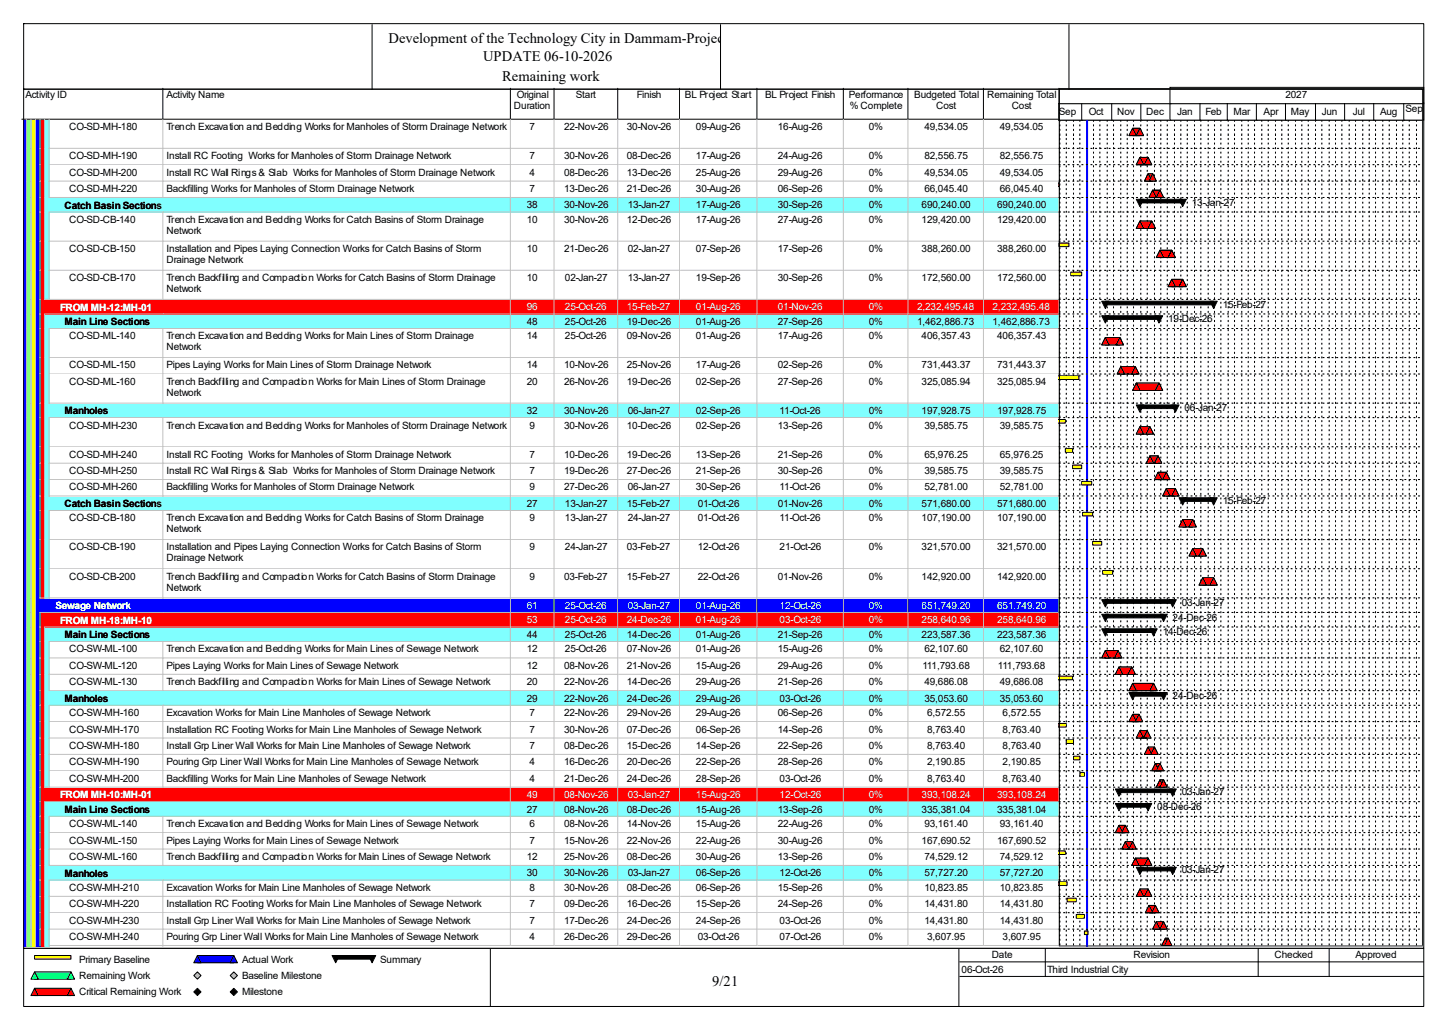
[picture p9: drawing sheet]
<svg xmlns="http://www.w3.org/2000/svg" width="420mm" height="297mm" viewBox="0 0 420 297" stroke-linecap="round" stroke-linejoin="round" font-family="sans-serif">
<defs><g id="words">
<g font-size="4.2">
<text x="112.6" y="12.4">Development of the Technology City in Dammam-Project</text>
<text x="140" y="17.7">UPDATE 06-10-2026</text>
<text x="145.5" y="23.5">Remaining work</text>
<text x="206.5" y="285.6">9/21</text>
</g>
<g font-size="2.9">
<text x="7.4" y="28.4">Activity ID</text>
<text x="48.3" y="28.4">Activity Name</text>
<text x="149.8" y="28.4">Original</text>
<text x="166.9" y="28.4">Start</text>
<text x="184.6" y="28.4">Finish</text>
<text x="198.5" y="28.4">BL Project Start</text>
<text x="221.8" y="28.4">BL Project Finish</text>
<text x="246" y="28.4">Performance</text>
<text x="265" y="28.4">Budgeted Total</text>
<text x="286.1" y="28.4">Remaining Total</text>
<text x="372.6" y="28.4">2027</text>
<text x="149" y="31.6">Duration</text>
<text x="246.3" y="31.6">% Complete</text>
<text x="271.4" y="31.6">Cost</text>
<text x="293.2" y="31.6">Cost</text>
<text x="306.9" y="33.2">Sep</text>
<text x="315.6" y="33.2">Oct</text>
<text x="323.8" y="33.2">Nov</text>
<text x="332.2" y="33.2">Dec</text>
<text x="341.2" y="33.2">Jan</text>
<text x="349.4" y="33.2">Feb</text>
<text x="357.5" y="33.2">Mar</text>
<text x="366.3" y="33.2">Apr</text>
<text x="374.2" y="33.2">May</text>
<text x="383.2" y="33.2">Jun</text>
<text x="392.1" y="33.2">Jul</text>
<text x="400" y="33.2">Aug</text>
<text x="407.4" y="32.4">Sep</text>
<text x="20" y="37.7">CO-SD-MH-180</text>
<text x="48.3" y="37.7">Trench Excavation and Bedding Works for Manholes of Storm Drainage Network</text>
<text x="153.5" y="37.7">7</text>
<text x="163.5" y="37.7">22-Nov-26</text>
<text x="181.7" y="37.7">30-Nov-26</text>
<text x="201.7" y="37.7">09-Aug-26</text>
<text x="225.5" y="37.7">16-Aug-26</text>
<text x="251.8" y="37.7">0%</text>
<text x="267.9" y="37.7">49,534.05</text>
<text x="289.8" y="37.7">49,534.05</text>
<text x="20" y="46.1">CO-SD-MH-190</text>
<text x="48.3" y="46.1">Install RC Footing Works for Manholes of Storm Drainage Network</text>
<text x="153.5" y="46.1">7</text>
<text x="163.5" y="46.1">30-Nov-26</text>
<text x="181.7" y="46.1">08-Dec-26</text>
<text x="201.7" y="46.1">17-Aug-26</text>
<text x="225.5" y="46.1">24-Aug-26</text>
<text x="251.8" y="46.1">0%</text>
<text x="267.9" y="46.1">82,556.75</text>
<text x="289.8" y="46.1">82,556.75</text>
<text x="20" y="50.9">CO-SD-MH-200</text>
<text x="48.3" y="50.9">Install RC Wall Rings &amp; Slab Works for Manholes of Storm Drainage Network</text>
<text x="153.5" y="50.9">4</text>
<text x="163.5" y="50.9">08-Dec-26</text>
<text x="181.7" y="50.9">13-Dec-26</text>
<text x="201.7" y="50.9">25-Aug-26</text>
<text x="225.5" y="50.9">29-Aug-26</text>
<text x="251.8" y="50.9">0%</text>
<text x="267.9" y="50.9">49,534.05</text>
<text x="289.8" y="50.9">49,534.05</text>
<text x="20" y="55.6">CO-SD-MH-220</text>
<text x="48.3" y="55.6">Backfilling Works for Manholes of Storm Drainage Network</text>
<text x="153.5" y="55.6">7</text>
<text x="163.5" y="55.6">13-Dec-26</text>
<text x="181.7" y="55.6">21-Dec-26</text>
<text x="201.7" y="55.6">30-Aug-26</text>
<text x="225.5" y="55.6">06-Sep-26</text>
<text x="251.8" y="55.6">0%</text>
<text x="267.9" y="55.6">66,045.40</text>
<text x="289.8" y="55.6">66,045.40</text>
<text x="345.4" y="59.6">13-Jan-27</text>
<text x="18.7" y="60.5">Catch Basin Sections</text>
<text x="20" y="64.6">CO-SD-CB-140</text>
<text x="48.3" y="64.6">Trench Excavation and Bedding Works for Catch Basins of Storm Drainage</text>
<text x="152.7" y="60.4">38</text>
<text x="152.7" y="64.6">10</text>
<text x="163.5" y="60.4">30-Nov-26</text>
<text x="163.5" y="64.6">30-Nov-26</text>
<text x="181.7" y="64.6">12-Dec-26</text>
<text x="181.9" y="60.4">13-Jan-27</text>
<text x="201.7" y="60.4">17-Aug-26</text>
<text x="201.7" y="64.6">17-Aug-26</text>
<text x="225.5" y="60.4">30-Sep-26</text>
<text x="225.5" y="64.6">27-Aug-26</text>
<text x="251.8" y="60.4">0%</text>
<text x="251.8" y="64.6">0%</text>
<text x="267.1" y="60.4">690,240.00</text>
<text x="267.1" y="64.6">129,420.00</text>
<text x="289" y="60.4">690,240.00</text>
<text x="289" y="64.6">129,420.00</text>
<text x="48.3" y="67.8">Network</text>
<text x="20" y="73">CO-SD-CB-150</text>
<text x="48.3" y="73">Installation and Pipes Laying Connection Works for Catch Basins of Storm</text>
<text x="48.3" y="76.2">Drainage Network</text>
<text x="152.7" y="73">10</text>
<text x="163.5" y="73">21-Dec-26</text>
<text x="181.9" y="73">02-Jan-27</text>
<text x="201.7" y="73">07-Sep-26</text>
<text x="225.5" y="73">17-Sep-26</text>
<text x="251.8" y="73">0%</text>
<text x="267.1" y="73">388,260.00</text>
<text x="289" y="73">388,260.00</text>
<text x="20" y="81.4">CO-SD-CB-170</text>
<text x="48.3" y="81.4">Trench Backfilling and Compaction Works for Catch Basins of Storm Drainage</text>
<text x="152.7" y="81.4">10</text>
<text x="163.7" y="81.4">02-Jan-27</text>
<text x="181.9" y="81.4">13-Jan-27</text>
<text x="201.7" y="81.4">19-Sep-26</text>
<text x="225.5" y="81.4">30-Sep-26</text>
<text x="251.8" y="81.4">0%</text>
<text x="267.1" y="81.4">172,560.00</text>
<text x="289" y="81.4">172,560.00</text>
<text x="48.3" y="84.6">Network</text>
<text x="354.4" y="89.1">15-Feb-27</text>
<text x="18.7" y="94.2">Main Line Sections</text>
<text x="152.7" y="94.1">48</text>
<text x="163.7" y="94.1">25-Oct-26</text>
<text x="181.7" y="94.1">19-Dec-26</text>
<text x="201.7" y="94.1">01-Aug-26</text>
<text x="225.5" y="94.1">27-Sep-26</text>
<text x="251.8" y="94.1">0%</text>
<text x="265.8" y="94.1">1,462,886.73</text>
<text x="287.7" y="94.1">1,462,886.73</text>
<text x="338.6" y="93.3">19-Dec-26</text>
<text x="20" y="98.3">CO-SD-ML-140</text>
<text x="48.3" y="98.3">Trench Excavation and Bedding Works for Main Lines of Storm Drainage</text>
<text x="48.3" y="101.5">Network</text>
<text x="152.7" y="98.3">14</text>
<text x="163.7" y="98.3">25-Oct-26</text>
<text x="181.7" y="98.3">09-Nov-26</text>
<text x="201.7" y="98.3">01-Aug-26</text>
<text x="225.5" y="98.3">17-Aug-26</text>
<text x="251.8" y="98.3">0%</text>
<text x="267.1" y="98.3">406,357.43</text>
<text x="289" y="98.3">406,357.43</text>
<text x="20" y="106.8">CO-SD-ML-150</text>
<text x="48.3" y="106.8">Pipes Laying Works for Main Lines of Storm Drainage Network</text>
<text x="152.7" y="106.8">14</text>
<text x="163.5" y="106.8">10-Nov-26</text>
<text x="181.7" y="106.8">25-Nov-26</text>
<text x="201.7" y="106.8">17-Aug-26</text>
<text x="225.5" y="106.8">02-Sep-26</text>
<text x="251.8" y="106.8">0%</text>
<text x="267.1" y="106.8">731,443.37</text>
<text x="289" y="106.8">731,443.37</text>
<text x="20" y="111.5">CO-SD-ML-160</text>
<text x="48.3" y="111.5">Trench Backfilling and Compaction Works for Main Lines of Storm Drainage</text>
<text x="152.7" y="111.5">20</text>
<text x="163.5" y="111.5">26-Nov-26</text>
<text x="181.7" y="111.5">19-Dec-26</text>
<text x="201.7" y="111.5">02-Sep-26</text>
<text x="225.5" y="111.5">27-Sep-26</text>
<text x="251.8" y="111.5">0%</text>
<text x="267.1" y="111.5">325,085.94</text>
<text x="289" y="111.5">325,085.94</text>
<text x="48.3" y="114.7">Network</text>
<text x="152.7" y="120">32</text>
<text x="163.5" y="120">30-Nov-26</text>
<text x="181.9" y="120">06-Jan-27</text>
<text x="201.7" y="120">02-Sep-26</text>
<text x="226" y="120">11-Oct-26</text>
<text x="251.8" y="120">0%</text>
<text x="267.1" y="120">197,928.75</text>
<text x="289" y="120">197,928.75</text>
<text x="343.3" y="119.2">06-Jan-27</text>
<text x="18.7" y="120.1">Manholes</text>
<text x="20" y="124.2">CO-SD-MH-230</text>
<text x="48.3" y="124.2">Trench Excavation and Bedding Works for Manholes of Storm Drainage Network</text>
<text x="153.5" y="124.2">9</text>
<text x="163.5" y="124.2">30-Nov-26</text>
<text x="181.7" y="124.2">10-Dec-26</text>
<text x="201.7" y="124.2">02-Sep-26</text>
<text x="225.5" y="124.2">13-Sep-26</text>
<text x="251.8" y="124.2">0%</text>
<text x="267.9" y="124.2">39,585.75</text>
<text x="289.8" y="124.2">39,585.75</text>
<text x="20" y="132.6">CO-SD-MH-240</text>
<text x="20" y="137.4">CO-SD-MH-250</text>
<text x="48.3" y="132.6">Install RC Footing Works for Manholes of Storm Drainage Network</text>
<text x="48.3" y="137.4">Install RC Wall Rings &amp; Slab Works for Manholes of Storm Drainage Network</text>
<text x="153.5" y="132.6">7</text>
<text x="153.5" y="137.4">7</text>
<text x="163.5" y="132.6">10-Dec-26</text>
<text x="163.5" y="137.4">19-Dec-26</text>
<text x="181.7" y="132.6">19-Dec-26</text>
<text x="181.7" y="137.4">27-Dec-26</text>
<text x="201.7" y="132.6">13-Sep-26</text>
<text x="201.7" y="137.4">21-Sep-26</text>
<text x="225.5" y="132.6">21-Sep-26</text>
<text x="225.5" y="137.4">30-Sep-26</text>
<text x="251.8" y="132.6">0%</text>
<text x="251.8" y="137.4">0%</text>
<text x="267.9" y="132.6">65,976.25</text>
<text x="267.9" y="137.4">39,585.75</text>
<text x="289.8" y="132.6">65,976.25</text>
<text x="289.8" y="137.4">39,585.75</text>
<text x="20" y="142.1">CO-SD-MH-260</text>
<text x="48.3" y="142.1">Backfilling Works for Manholes of Storm Drainage Network</text>
<text x="153.5" y="142.1">9</text>
<text x="163.5" y="142.1">27-Dec-26</text>
<text x="181.9" y="142.1">06-Jan-27</text>
<text x="201.7" y="142.1">30-Sep-26</text>
<text x="226" y="142.1">11-Oct-26</text>
<text x="251.8" y="142.1">0%</text>
<text x="267.9" y="142.1">52,781.00</text>
<text x="289.8" y="142.1">52,781.00</text>
<text x="18.7" y="146.9">Catch Basin Sections</text>
<text x="152.7" y="146.9">27</text>
<text x="163.7" y="146.9">13-Jan-27</text>
<text x="181.7" y="146.9">15-Feb-27</text>
<text x="202.3" y="146.9">01-Oct-26</text>
<text x="225.5" y="146.9">01-Nov-26</text>
<text x="251.8" y="146.9">0%</text>
<text x="267.1" y="146.9">571,680.00</text>
<text x="289" y="146.9">571,680.00</text>
<text x="354.4" y="146.1">15-Feb-27</text>
<text x="20" y="151.1">CO-SD-CB-180</text>
<text x="48.3" y="151.1">Trench Excavation and Bedding Works for Catch Basins of Storm Drainage</text>
<text x="48.3" y="154.3">Network</text>
<text x="153.5" y="151.1">9</text>
<text x="163.7" y="151.1">13-Jan-27</text>
<text x="181.9" y="151.1">24-Jan-27</text>
<text x="202.3" y="151.1">01-Oct-26</text>
<text x="226" y="151.1">11-Oct-26</text>
<text x="251.8" y="151.1">0%</text>
<text x="267.1" y="151.1">107,190.00</text>
<text x="289" y="151.1">107,190.00</text>
<text x="20" y="159.5">CO-SD-CB-190</text>
<text x="48.3" y="159.5">Installation and Pipes Laying Connection Works for Catch Basins of Storm</text>
<text x="153.5" y="159.5">9</text>
<text x="163.7" y="159.5">24-Jan-27</text>
<text x="181.7" y="159.5">03-Feb-27</text>
<text x="202.3" y="159.5">12-Oct-26</text>
<text x="226" y="159.5">21-Oct-26</text>
<text x="251.8" y="159.5">0%</text>
<text x="267.1" y="159.5">321,570.00</text>
<text x="289" y="159.5">321,570.00</text>
<text x="20" y="168">CO-SD-CB-200</text>
<text x="48.3" y="162.7">Drainage Network</text>
<text x="48.3" y="168">Trench Backfilling and Compaction Works for Catch Basins of Storm Drainage</text>
<text x="153.5" y="168">9</text>
<text x="163.5" y="168">03-Feb-27</text>
<text x="181.7" y="168">15-Feb-27</text>
<text x="202.3" y="168">22-Oct-26</text>
<text x="225.5" y="168">01-Nov-26</text>
<text x="251.8" y="168">0%</text>
<text x="267.1" y="168">142,920.00</text>
<text x="289" y="168">142,920.00</text>
<text x="48.3" y="171.1">Network</text>
<text x="339.9" y="179.8">24-Dec-26</text>
<text x="342.5" y="175.6">03-Jan-27</text>
<text x="18.7" y="184.9">Main Line Sections</text>
<text x="152.7" y="184.8">44</text>
<text x="163.7" y="184.8">25-Oct-26</text>
<text x="181.7" y="184.8">14-Dec-26</text>
<text x="201.7" y="184.8">01-Aug-26</text>
<text x="225.5" y="184.8">21-Sep-26</text>
<text x="251.8" y="184.8">0%</text>
<text x="267.1" y="184.8">223,587.36</text>
<text x="289" y="184.8">223,587.36</text>
<text x="337" y="184.1">14-Dec-26</text>
<text x="20" y="189.1">CO-SW-ML-100</text>
<text x="48.3" y="189.1">Trench Excavation and Bedding Works for Main Lines of Sewage Network</text>
<text x="152.7" y="189.1">12</text>
<text x="163.7" y="189.1">25-Oct-26</text>
<text x="181.7" y="189.1">07-Nov-26</text>
<text x="201.7" y="189.1">01-Aug-26</text>
<text x="225.5" y="189.1">15-Aug-26</text>
<text x="251.8" y="189.1">0%</text>
<text x="267.9" y="189.1">62,107.60</text>
<text x="289.8" y="189.1">62,107.60</text>
<text x="20" y="193.8">CO-SW-ML-120</text>
<text x="48.3" y="193.8">Pipes Laying Works for Main Lines of Sewage Network</text>
<text x="152.7" y="193.8">12</text>
<text x="163.5" y="193.8">08-Nov-26</text>
<text x="181.7" y="193.8">21-Nov-26</text>
<text x="201.7" y="193.8">15-Aug-26</text>
<text x="225.5" y="193.8">29-Aug-26</text>
<text x="251.8" y="193.8">0%</text>
<text x="267.4" y="193.8">111,793.68</text>
<text x="289.3" y="193.8">111,793.68</text>
<text x="18.7" y="203.4">Manholes</text>
<text x="20" y="198.5">CO-SW-ML-130</text>
<text x="48.3" y="198.5">Trench Backfilling and Compaction Works for Main Lines of Sewage Network</text>
<text x="152.7" y="198.5">20</text>
<text x="152.7" y="203.3">29</text>
<text x="163.5" y="198.5">22-Nov-26</text>
<text x="163.5" y="203.3">22-Nov-26</text>
<text x="181.7" y="198.5">14-Dec-26</text>
<text x="181.7" y="203.3">24-Dec-26</text>
<text x="201.7" y="198.5">29-Aug-26</text>
<text x="201.7" y="203.3">29-Aug-26</text>
<text x="225.5" y="198.5">21-Sep-26</text>
<text x="226" y="203.3">03-Oct-26</text>
<text x="251.8" y="198.5">0%</text>
<text x="251.8" y="203.3">0%</text>
<text x="267.9" y="198.5">49,686.08</text>
<text x="267.9" y="203.3">35,053.60</text>
<text x="289.8" y="198.5">49,686.08</text>
<text x="289.8" y="203.3">35,053.60</text>
<text x="339.9" y="202.5">24-Dec-26</text>
<text x="20" y="207.5">CO-SW-MH-160</text>
<text x="48.3" y="207.5">Excavation Works for Main Line Manholes of Sewage Network</text>
<text x="153.5" y="207.5">7</text>
<text x="163.5" y="207.5">22-Nov-26</text>
<text x="181.7" y="207.5">29-Nov-26</text>
<text x="201.7" y="207.5">29-Aug-26</text>
<text x="225.5" y="207.5">06-Sep-26</text>
<text x="251.8" y="207.5">0%</text>
<text x="268.7" y="207.5">6,572.55</text>
<text x="290.6" y="207.5">6,572.55</text>
<text x="20" y="212.3">CO-SW-MH-170</text>
<text x="48.3" y="212.3">Installation RC Footing Works for Main Line Manholes of Sewage Network</text>
<text x="153.5" y="212.3">7</text>
<text x="163.5" y="212.3">30-Nov-26</text>
<text x="181.7" y="212.3">07-Dec-26</text>
<text x="201.7" y="212.3">06-Sep-26</text>
<text x="225.5" y="212.3">14-Sep-26</text>
<text x="251.8" y="212.3">0%</text>
<text x="268.7" y="212.3">8,763.40</text>
<text x="290.6" y="212.3">8,763.40</text>
<text x="20" y="217">CO-SW-MH-180</text>
<text x="20" y="221.7">CO-SW-MH-190</text>
<text x="48.3" y="217">Install Grp Liner Wall Works for Main Line Manholes of Sewage Network</text>
<text x="48.3" y="221.7">Pouring Grp Liner Wall Works for Main Line Manholes of Sewage Network</text>
<text x="153.5" y="217">7</text>
<text x="153.5" y="221.7">4</text>
<text x="163.5" y="217">08-Dec-26</text>
<text x="163.5" y="221.7">16-Dec-26</text>
<text x="181.7" y="217">15-Dec-26</text>
<text x="181.7" y="221.7">20-Dec-26</text>
<text x="201.7" y="217">14-Sep-26</text>
<text x="201.7" y="221.7">22-Sep-26</text>
<text x="225.5" y="217">22-Sep-26</text>
<text x="225.5" y="221.7">28-Sep-26</text>
<text x="251.8" y="217">0%</text>
<text x="251.8" y="221.7">0%</text>
<text x="268.7" y="217">8,763.40</text>
<text x="268.7" y="221.7">2,190.85</text>
<text x="290.6" y="217">8,763.40</text>
<text x="290.6" y="221.7">2,190.85</text>
<text x="20" y="226.5">CO-SW-MH-200</text>
<text x="48.3" y="226.5">Backfilling Works for Main Line Manholes of Sewage Network</text>
<text x="153.5" y="226.5">4</text>
<text x="163.5" y="226.5">21-Dec-26</text>
<text x="181.7" y="226.5">24-Dec-26</text>
<text x="201.7" y="226.5">28-Sep-26</text>
<text x="226" y="226.5">03-Oct-26</text>
<text x="251.8" y="226.5">0%</text>
<text x="268.7" y="226.5">8,763.40</text>
<text x="290.6" y="226.5">8,763.40</text>
<text x="342.5" y="230.5">03-Jan-27</text>
<text x="18.7" y="235.5">Main Line Sections</text>
<text x="20" y="239.7">CO-SW-ML-140</text>
<text x="48.3" y="239.7">Trench Excavation and Bedding Works for Main Lines of Sewage Network</text>
<text x="152.7" y="235.5">27</text>
<text x="153.5" y="239.7">6</text>
<text x="163.5" y="235.5">08-Nov-26</text>
<text x="163.5" y="239.7">08-Nov-26</text>
<text x="181.7" y="235.5">08-Dec-26</text>
<text x="181.7" y="239.7">14-Nov-26</text>
<text x="201.7" y="235.5">15-Aug-26</text>
<text x="201.7" y="239.7">15-Aug-26</text>
<text x="225.5" y="235.5">13-Sep-26</text>
<text x="225.5" y="239.7">22-Aug-26</text>
<text x="251.8" y="235.5">0%</text>
<text x="251.8" y="239.7">0%</text>
<text x="267.1" y="235.5">335,381.04</text>
<text x="267.9" y="239.7">93,161.40</text>
<text x="289" y="235.5">335,381.04</text>
<text x="289.8" y="239.7">93,161.40</text>
<text x="335.4" y="234.7">08-Dec-26</text>
<text x="20" y="244.4">CO-SW-ML-150</text>
<text x="48.3" y="244.4">Pipes Laying Works for Main Lines of Sewage Network</text>
<text x="153.5" y="244.4">7</text>
<text x="163.5" y="244.4">15-Nov-26</text>
<text x="181.7" y="244.4">22-Nov-26</text>
<text x="201.7" y="244.4">22-Aug-26</text>
<text x="225.5" y="244.4">30-Aug-26</text>
<text x="251.8" y="244.4">0%</text>
<text x="267.1" y="244.4">167,690.52</text>
<text x="289" y="244.4">167,690.52</text>
<text x="20" y="249.2">CO-SW-ML-160</text>
<text x="48.3" y="249.2">Trench Backfilling and Compaction Works for Main Lines of Sewage Network</text>
<text x="152.7" y="249.2">12</text>
<text x="163.5" y="249.2">25-Nov-26</text>
<text x="181.7" y="249.2">08-Dec-26</text>
<text x="201.7" y="249.2">30-Aug-26</text>
<text x="225.5" y="249.2">13-Sep-26</text>
<text x="251.8" y="249.2">0%</text>
<text x="267.9" y="249.2">74,529.12</text>
<text x="289.8" y="249.2">74,529.12</text>
<text x="18.7" y="254">Manholes</text>
<text x="152.7" y="253.9">30</text>
<text x="163.5" y="253.9">30-Nov-26</text>
<text x="181.9" y="253.9">03-Jan-27</text>
<text x="201.7" y="253.9">06-Sep-26</text>
<text x="226" y="253.9">12-Oct-26</text>
<text x="251.8" y="253.9">0%</text>
<text x="267.9" y="253.9">57,727.20</text>
<text x="289.8" y="253.9">57,727.20</text>
<text x="342.5" y="253.1">03-Jan-27</text>
<text x="20" y="258.1">CO-SW-MH-210</text>
<text x="20" y="262.9">CO-SW-MH-220</text>
<text x="48.3" y="258.1">Excavation Works for Main Line Manholes of Sewage Network</text>
<text x="48.3" y="262.9">Installation RC Footing Works for Main Line Manholes of Sewage Network</text>
<text x="153.5" y="258.1">8</text>
<text x="153.5" y="262.9">7</text>
<text x="163.5" y="258.1">30-Nov-26</text>
<text x="163.5" y="262.9">09-Dec-26</text>
<text x="181.7" y="258.1">08-Dec-26</text>
<text x="181.7" y="262.9">16-Dec-26</text>
<text x="201.7" y="258.1">06-Sep-26</text>
<text x="201.7" y="262.9">15-Sep-26</text>
<text x="225.5" y="258.1">15-Sep-26</text>
<text x="225.5" y="262.9">24-Sep-26</text>
<text x="251.8" y="258.1">0%</text>
<text x="251.8" y="262.9">0%</text>
<text x="267.9" y="258.1">10,823.85</text>
<text x="267.9" y="262.9">14,431.80</text>
<text x="289.8" y="258.1">10,823.85</text>
<text x="289.8" y="262.9">14,431.80</text>
<text x="20" y="267.6">CO-SW-MH-230</text>
<text x="48.3" y="267.6">Install Grp Liner Wall Works for Main Line Manholes of Sewage Network</text>
<text x="153.5" y="267.6">7</text>
<text x="163.5" y="267.6">17-Dec-26</text>
<text x="181.7" y="267.6">24-Dec-26</text>
<text x="201.7" y="267.6">24-Sep-26</text>
<text x="226" y="267.6">03-Oct-26</text>
<text x="251.8" y="267.6">0%</text>
<text x="267.9" y="267.6">14,431.80</text>
<text x="289.8" y="267.6">14,431.80</text>
<text x="20" y="272.4">CO-SW-MH-240</text>
<text x="48.3" y="272.4">Pouring Grp Liner Wall Works for Main Line Manholes of Sewage Network</text>
<text x="153.5" y="272.4">4</text>
<text x="163.5" y="272.4">26-Dec-26</text>
<text x="181.7" y="272.4">29-Dec-26</text>
<text x="202.3" y="272.4">03-Oct-26</text>
<text x="226" y="272.4">07-Oct-26</text>
<text x="251.8" y="272.4">0%</text>
<text x="268.7" y="272.4">3,607.95</text>
<text x="290.6" y="272.4">3,607.95</text>
<text x="22.9" y="279">Primary Baseline</text>
<text x="70.1" y="279">Actual Work</text>
<text x="110.2" y="279">Summary</text>
<text x="278.7" y="281.9">06-Oct-26</text>
<text x="287.4" y="277.7">Date</text>
<text x="303.5" y="281.9">Third Industrial City</text>
<text x="328.5" y="277.7">Revision</text>
<text x="369.4" y="277.7">Checked</text>
<text x="392.9" y="277.7">Approved</text>
<text x="22.9" y="283.7">Remaining Work</text>
<text x="70.1" y="283.7">Baseline Milestone</text>
<text x="22.9" y="288.5">Critical Remaining Work</text>
<text x="70.1" y="288.5">Milestone</text>
</g>
<g font-size="2.9" fill="#fff">
<text x="152.7" y="89.9">96</text>
<text x="163.7" y="89.9">25-Oct-26</text>
<text x="181.7" y="89.9">15-Feb-27</text>
<text x="201.7" y="89.9">01-Aug-26</text>
<text x="225.5" y="89.9">01-Nov-26</text>
<text x="251.8" y="89.9">0%</text>
<text x="265.8" y="89.9">2,232,495.48</text>
<text x="287.7" y="89.9">2,232,495.48</text>
<text x="17.4" y="90">FROM MH-12:MH-01</text>
<text x="16.1" y="176.5">Sewage Network</text>
<text x="152.7" y="176.4">61</text>
<text x="163.7" y="176.4">25-Oct-26</text>
<text x="181.9" y="176.4">03-Jan-27</text>
<text x="201.7" y="176.4">01-Aug-26</text>
<text x="226" y="176.4">12-Oct-26</text>
<text x="251.8" y="176.4">0%</text>
<text x="267.1" y="176.4">651,749.20</text>
<text x="289" y="176.4">651,749.20</text>
<text x="17.4" y="180.7">FROM MH-18:MH-10</text>
<text x="152.7" y="180.6">53</text>
<text x="163.7" y="180.6">25-Oct-26</text>
<text x="181.7" y="180.6">24-Dec-26</text>
<text x="201.7" y="180.6">01-Aug-26</text>
<text x="226" y="180.6">03-Oct-26</text>
<text x="251.8" y="180.6">0%</text>
<text x="267.1" y="180.6">258,640.96</text>
<text x="289" y="180.6">258,640.96</text>
<text x="17.4" y="231.3">FROM MH-10:MH-01</text>
<text x="152.7" y="231.2">49</text>
<text x="163.5" y="231.2">08-Nov-26</text>
<text x="181.9" y="231.2">03-Jan-27</text>
<text x="201.7" y="231.2">15-Aug-26</text>
<text x="226" y="231.2">12-Oct-26</text>
<text x="251.8" y="231.2">0%</text>
<text x="267.1" y="231.2">393,108.24</text>
<text x="289" y="231.2">393,108.24</text>
</g>
</g></defs>
<path d="M47.2 25.6v8.9h-40.9" fill="none" stroke="#000" stroke-width=".29"/>
<path d="M47.5 25.6h100.7v9.2h-100.7z" fill="#fff"/>
<path d="M147.9 25.6v8.9h-100.7" fill="none" stroke="#000" stroke-width=".29"/>
<path d="M148.2 25.6h12.7v9.2h-12.7z" fill="#fff"/>
<path d="M160.6 25.6v8.9h-12.7" fill="none" stroke="#000" stroke-width=".29"/>
<path d="M160.9 25.6h18.4v9.2h-18.4z" fill="#fff"/>
<path d="M179 25.6v8.9h-18.4" fill="none" stroke="#000" stroke-width=".29"/>
<path d="M179.3 25.6h17.9v9.2h-17.9z" fill="#fff"/>
<path d="M197 25.6v8.9h-18" fill="none" stroke="#000" stroke-width=".29"/>
<path d="M197.2 25.6h22.5v9.2h-22.5z" fill="#fff"/>
<path d="M219.4 25.6v8.9h-22.4" fill="none" stroke="#000" stroke-width=".29"/>
<path d="M219.7 25.6h25v9.2h-25z" fill="#fff"/>
<path d="M244.4 25.6v8.9h-25" fill="none" stroke="#000" stroke-width=".29"/>
<path d="M244.7 25.6h18.7v9.2h-18.7z" fill="#fff"/>
<path d="M263.2 25.6v8.9h-18.8" fill="none" stroke="#000" stroke-width=".29"/>
<path d="M263.4 25.6h21.9v9.2h-21.9z" fill="#fff"/>
<path d="M285 25.6v8.9h-21.8" fill="none" stroke="#000" stroke-width=".29"/>
<path d="M285.3 25.6h21.9v9.2h-21.9z" fill="#fff"/>
<path d="M306.9 25.6v8.9h-21.9" fill="none" stroke="#000" stroke-width=".29"/>
<path d="M6.6 34.8h1.3v8.5h-1.3z" fill="#00f"/>
<path d="M7.6 34.5v8.7" fill="none" stroke="#c0c0c0" stroke-width=".29"/>
<path d="M7.9 34.8h1.3v8.5h-1.3z" fill="#80ff80"/>
<path d="M9 34.5v8.7" fill="none" stroke="#c0c0c0" stroke-width=".29"/>
<path d="M9.2 34.8h1.3v8.5h-1.3z" fill="#ff0"/>
<path d="M10.3 34.5v8.7" fill="none" stroke="#c0c0c0" stroke-width=".29"/>
<path d="M10.5 34.8h1.4v8.5h-1.4z" fill="#00f"/>
<path d="M11.6 34.5v8.7" fill="none" stroke="#c0c0c0" stroke-width=".29"/>
<path d="M11.9 34.8h1.3v8.5h-1.3z" fill="#f00"/>
<path d="M12.9 34.5v8.7" fill="none" stroke="#c0c0c0" stroke-width=".29"/>
<path d="M13.2 34.8h1.3v8.5h-1.3z" fill="#80ffff"/>
<path d="M14.2 34.5v8.7" fill="none" stroke="#c0c0c0" stroke-width=".29"/>
<path d="M14.5 34.8h33v8.5h-33z" fill="#fff"/>
<path d="M47.2 34.5v8.7M14.2 43h33.3" fill="none" stroke="#c0c0c0" stroke-width=".29"/>
<path d="M47.5 34.8h100.7v8.5h-100.7z" fill="#fff"/>
<path d="M147.9 34.5v8.5h-100.4" fill="none" stroke="#c0c0c0" stroke-width=".29"/>
<path d="M148.2 34.8h12.7v8.5h-12.7z" fill="#fff"/>
<path d="M160.6 34.5v8.5h-12.4" fill="none" stroke="#c0c0c0" stroke-width=".29"/>
<path d="M160.9 34.8h18.4v8.5h-18.4z" fill="#fff"/>
<path d="M179 34.5v8.5h-18.1" fill="none" stroke="#c0c0c0" stroke-width=".29"/>
<path d="M179.3 34.8h17.9v8.5h-17.9z" fill="#fff"/>
<path d="M197 34.5v8.5h-17.7" fill="none" stroke="#c0c0c0" stroke-width=".29"/>
<path d="M197.2 34.8h22.5v8.5h-22.5z" fill="#fff"/>
<path d="M219.4 34.5v8.5h-22.2" fill="none" stroke="#c0c0c0" stroke-width=".29"/>
<path d="M219.7 34.8h25v8.5h-25z" fill="#fff"/>
<path d="M244.4 34.5v8.5h-24.7" fill="none" stroke="#c0c0c0" stroke-width=".29"/>
<path d="M244.7 34.8h18.7v8.5h-18.7z" fill="#fff"/>
<path d="M263.2 34.5v8.5h-18.5" fill="none" stroke="#c0c0c0" stroke-width=".29"/>
<path d="M263.4 34.8h21.9v8.5h-21.9z" fill="#fff"/>
<path d="M285 34.5v8.5h-21.6" fill="none" stroke="#c0c0c0" stroke-width=".29"/>
<path d="M285.3 34.8h21.9v8.5h-21.9z" fill="#fff"/>
<path d="M306.9 34.5v8.5h-21.6" fill="none" stroke="#c0c0c0" stroke-width=".29"/>
<path d="M6.6 43.3h1.3v4.7h-1.3z" fill="#00f"/>
<path d="M7.6 43v5" fill="none" stroke="#c0c0c0" stroke-width=".29"/>
<path d="M7.9 43.3h1.3v4.7h-1.3z" fill="#80ff80"/>
<path d="M9 43v5" fill="none" stroke="#c0c0c0" stroke-width=".29"/>
<path d="M9.2 43.3h1.3v4.7h-1.3z" fill="#ff0"/>
<path d="M10.3 43v5" fill="none" stroke="#c0c0c0" stroke-width=".29"/>
<path d="M10.5 43.3h1.4v4.7h-1.4z" fill="#00f"/>
<path d="M11.6 43v5" fill="none" stroke="#c0c0c0" stroke-width=".29"/>
<path d="M11.9 43.3h1.3v4.7h-1.3z" fill="#f00"/>
<path d="M12.9 43v5" fill="none" stroke="#c0c0c0" stroke-width=".29"/>
<path d="M13.2 43.3h1.3v4.7h-1.3z" fill="#80ffff"/>
<path d="M14.2 43v5" fill="none" stroke="#c0c0c0" stroke-width=".29"/>
<path d="M14.5 43.3h33v4.7h-33z" fill="#fff"/>
<path d="M14.2 47.7h33.3M47.2 43v5" fill="none" stroke="#c0c0c0" stroke-width=".29"/>
<path d="M47.5 43.3h100.7v4.7h-100.7z" fill="#fff"/>
<path d="M147.9 43v4.7h-100.4" fill="none" stroke="#c0c0c0" stroke-width=".29"/>
<path d="M148.2 43.3h12.7v4.7h-12.7z" fill="#fff"/>
<path d="M160.6 43v4.7h-12.4" fill="none" stroke="#c0c0c0" stroke-width=".29"/>
<path d="M160.9 43.3h18.4v4.7h-18.4z" fill="#fff"/>
<path d="M179 43v4.7h-18.1" fill="none" stroke="#c0c0c0" stroke-width=".29"/>
<path d="M179.3 43.3h17.9v4.7h-17.9z" fill="#fff"/>
<path d="M197 43v4.7h-17.7" fill="none" stroke="#c0c0c0" stroke-width=".29"/>
<path d="M197.2 43.3h22.5v4.7h-22.5z" fill="#fff"/>
<path d="M219.4 43v4.7h-22.2" fill="none" stroke="#c0c0c0" stroke-width=".29"/>
<path d="M219.7 43.3h25v4.7h-25z" fill="#fff"/>
<path d="M244.4 43v4.7h-24.7" fill="none" stroke="#c0c0c0" stroke-width=".29"/>
<path d="M244.7 43.3h18.7v4.7h-18.7z" fill="#fff"/>
<path d="M263.2 43v4.7h-18.5" fill="none" stroke="#c0c0c0" stroke-width=".29"/>
<path d="M263.4 43.3h21.9v4.7h-21.9z" fill="#fff"/>
<path d="M285 43v4.7h-21.6" fill="none" stroke="#c0c0c0" stroke-width=".29"/>
<path d="M285.3 43.3h21.9v4.7h-21.9z" fill="#fff"/>
<path d="M306.9 43v4.7h-21.6" fill="none" stroke="#c0c0c0" stroke-width=".29"/>
<path d="M6.6 48h1.3v4.7h-1.3z" fill="#00f"/>
<path d="M7.6 47.7v5" fill="none" stroke="#c0c0c0" stroke-width=".29"/>
<path d="M7.9 48h1.3v4.7h-1.3z" fill="#80ff80"/>
<path d="M9 47.7v5" fill="none" stroke="#c0c0c0" stroke-width=".29"/>
<path d="M9.2 48h1.3v4.7h-1.3z" fill="#ff0"/>
<path d="M10.3 47.7v5" fill="none" stroke="#c0c0c0" stroke-width=".29"/>
<path d="M10.5 48h1.4v4.7h-1.4z" fill="#00f"/>
<path d="M11.6 47.7v5" fill="none" stroke="#c0c0c0" stroke-width=".29"/>
<path d="M11.9 48h1.3v4.7h-1.3z" fill="#f00"/>
<path d="M12.9 47.7v5" fill="none" stroke="#c0c0c0" stroke-width=".29"/>
<path d="M13.2 48h1.3v4.7h-1.3z" fill="#80ffff"/>
<path d="M14.2 47.7v5" fill="none" stroke="#c0c0c0" stroke-width=".29"/>
<path d="M14.5 48h33v4.7h-33z" fill="#fff"/>
<path d="M14.2 52.5h33.3M47.2 47.7v5" fill="none" stroke="#c0c0c0" stroke-width=".29"/>
<path d="M47.5 48h100.7v4.7h-100.7z" fill="#fff"/>
<path d="M147.9 47.7v4.8h-100.4" fill="none" stroke="#c0c0c0" stroke-width=".29"/>
<path d="M148.2 48h12.7v4.7h-12.7z" fill="#fff"/>
<path d="M160.6 47.7v4.8h-12.4" fill="none" stroke="#c0c0c0" stroke-width=".29"/>
<path d="M160.9 48h18.4v4.7h-18.4z" fill="#fff"/>
<path d="M179 47.7v4.8h-18.1" fill="none" stroke="#c0c0c0" stroke-width=".29"/>
<path d="M179.3 48h17.9v4.7h-17.9z" fill="#fff"/>
<path d="M197 47.7v4.8h-17.7" fill="none" stroke="#c0c0c0" stroke-width=".29"/>
<path d="M197.2 48h22.5v4.7h-22.5z" fill="#fff"/>
<path d="M219.4 47.7v4.8h-22.2" fill="none" stroke="#c0c0c0" stroke-width=".29"/>
<path d="M219.7 48h25v4.7h-25z" fill="#fff"/>
<path d="M244.4 47.7v4.8h-24.7" fill="none" stroke="#c0c0c0" stroke-width=".29"/>
<path d="M244.7 48h18.7v4.7h-18.7z" fill="#fff"/>
<path d="M263.2 47.7v4.8h-18.5" fill="none" stroke="#c0c0c0" stroke-width=".29"/>
<path d="M263.4 48h21.9v4.7h-21.9z" fill="#fff"/>
<path d="M285 47.7v4.8h-21.6" fill="none" stroke="#c0c0c0" stroke-width=".29"/>
<path d="M285.3 48h21.9v4.7h-21.9z" fill="#fff"/>
<path d="M306.9 47.7v4.8h-21.6" fill="none" stroke="#c0c0c0" stroke-width=".29"/>
<path d="M6.6 52.7h1.3v4.8h-1.3z" fill="#00f"/>
<path d="M7.6 52.5v5" fill="none" stroke="#c0c0c0" stroke-width=".29"/>
<path d="M7.9 52.7h1.3v4.8h-1.3z" fill="#80ff80"/>
<path d="M9 52.5v5" fill="none" stroke="#c0c0c0" stroke-width=".29"/>
<path d="M9.2 52.7h1.3v4.8h-1.3z" fill="#ff0"/>
<path d="M10.3 52.5v5" fill="none" stroke="#c0c0c0" stroke-width=".29"/>
<path d="M10.5 52.7h1.4v4.8h-1.4z" fill="#00f"/>
<path d="M11.6 52.5v5" fill="none" stroke="#c0c0c0" stroke-width=".29"/>
<path d="M11.9 52.7h1.3v4.8h-1.3z" fill="#f00"/>
<path d="M12.9 52.5v5" fill="none" stroke="#c0c0c0" stroke-width=".29"/>
<path d="M13.2 52.7h1.3v4.8h-1.3z" fill="#80ffff"/>
<path d="M14.2 52.5v5" fill="none" stroke="#c0c0c0" stroke-width=".29"/>
<path d="M14.5 52.7h33v4.8h-33z" fill="#fff"/>
<path d="M14.2 57.2h33.3M47.2 52.5v5" fill="none" stroke="#c0c0c0" stroke-width=".29"/>
<path d="M47.5 52.7h100.7v4.8h-100.7z" fill="#fff"/>
<path d="M147.9 52.5v4.7h-100.4" fill="none" stroke="#c0c0c0" stroke-width=".29"/>
<path d="M148.2 52.7h12.7v4.8h-12.7z" fill="#fff"/>
<path d="M160.6 52.5v4.7h-12.4" fill="none" stroke="#c0c0c0" stroke-width=".29"/>
<path d="M160.9 52.7h18.4v4.8h-18.4z" fill="#fff"/>
<path d="M179 52.5v4.7h-18.1" fill="none" stroke="#c0c0c0" stroke-width=".29"/>
<path d="M179.3 52.7h17.9v4.8h-17.9z" fill="#fff"/>
<path d="M197 52.5v4.7h-17.7" fill="none" stroke="#c0c0c0" stroke-width=".29"/>
<path d="M197.2 52.7h22.5v4.8h-22.5z" fill="#fff"/>
<path d="M219.4 52.5v4.7h-22.2" fill="none" stroke="#c0c0c0" stroke-width=".29"/>
<path d="M219.7 52.7h25v4.8h-25z" fill="#fff"/>
<path d="M244.4 52.5v4.7h-24.7" fill="none" stroke="#c0c0c0" stroke-width=".29"/>
<path d="M244.7 52.7h18.7v4.8h-18.7z" fill="#fff"/>
<path d="M263.2 52.5v4.7h-18.5" fill="none" stroke="#c0c0c0" stroke-width=".29"/>
<path d="M263.4 52.7h21.9v4.8h-21.9z" fill="#fff"/>
<path d="M285 52.5v4.7h-21.6" fill="none" stroke="#c0c0c0" stroke-width=".29"/>
<path d="M285.3 52.7h21.9v4.8h-21.9z" fill="#fff"/>
<path d="M306.9 52.5v4.7h-21.6" fill="none" stroke="#c0c0c0" stroke-width=".29"/>
<path d="M6.6 57.5h1.3v4.2h-1.3z" fill="#00f"/>
<path d="M7.6 57.2v4.5" fill="none" stroke="#c0c0c0" stroke-width=".29"/>
<path d="M7.9 57.5h1.3v4.2h-1.3z" fill="#80ff80"/>
<path d="M9 57.2v4.5" fill="none" stroke="#c0c0c0" stroke-width=".29"/>
<path d="M9.2 57.5h1.3v4.2h-1.3z" fill="#ff0"/>
<path d="M10.3 57.2v4.5" fill="none" stroke="#c0c0c0" stroke-width=".29"/>
<path d="M10.5 57.5h1.4v4.2h-1.4z" fill="#00f"/>
<path d="M11.6 57.2v4.5" fill="none" stroke="#c0c0c0" stroke-width=".29"/>
<path d="M11.9 57.5h1.3v4.2h-1.3z" fill="#f00"/>
<path d="M12.9 57.2v4.5" fill="none" stroke="#c0c0c0" stroke-width=".29"/>
<path d="M13.2 57.5h34.3v4.2h-34.3z" fill="#80ffff"/>
<path d="M14.2 61.4h33.3" fill="none" stroke="#c0c0c0" stroke-width=".29"/>
<path d="M47.5 57.5h100.7v4.2h-100.7z" fill="#80ffff"/>
<path d="M147.9 57.2v4.2h-100.4" fill="none" stroke="#c0c0c0" stroke-width=".29"/>
<path d="M148.2 57.5h12.7v4.2h-12.7z" fill="#80ffff"/>
<path d="M160.6 57.2v4.2h-12.4" fill="none" stroke="#c0c0c0" stroke-width=".29"/>
<path d="M160.9 57.5h18.4v4.2h-18.4z" fill="#80ffff"/>
<path d="M179 57.2v4.2h-18.1" fill="none" stroke="#c0c0c0" stroke-width=".29"/>
<path d="M179.3 57.5h17.9v4.2h-17.9z" fill="#80ffff"/>
<path d="M197 57.2v4.2h-17.7" fill="none" stroke="#c0c0c0" stroke-width=".29"/>
<path d="M197.2 57.5h22.5v4.2h-22.5z" fill="#80ffff"/>
<path d="M219.4 57.2v4.2h-22.2" fill="none" stroke="#c0c0c0" stroke-width=".29"/>
<path d="M219.7 57.5h25v4.2h-25z" fill="#80ffff"/>
<path d="M244.4 57.2v4.2h-24.7" fill="none" stroke="#c0c0c0" stroke-width=".29"/>
<path d="M244.7 57.5h18.7v4.2h-18.7z" fill="#80ffff"/>
<path d="M263.2 57.2v4.2h-18.5" fill="none" stroke="#c0c0c0" stroke-width=".29"/>
<path d="M263.4 57.5h21.9v4.2h-21.9z" fill="#80ffff"/>
<path d="M285 57.2v4.2h-21.6" fill="none" stroke="#c0c0c0" stroke-width=".29"/>
<path d="M285.3 57.5h21.9v4.2h-21.9z" fill="#80ffff"/>
<path d="M306.9 57.2v4.2h-21.6" fill="none" stroke="#c0c0c0" stroke-width=".29"/>
<path d="M6.6 61.7h1.3v8.4h-1.3z" fill="#00f"/>
<path d="M7.6 61.4v8.7" fill="none" stroke="#c0c0c0" stroke-width=".29"/>
<path d="M7.9 61.7h1.3v8.4h-1.3z" fill="#80ff80"/>
<path d="M9 61.4v8.7" fill="none" stroke="#c0c0c0" stroke-width=".29"/>
<path d="M9.2 61.7h1.3v8.4h-1.3z" fill="#ff0"/>
<path d="M10.3 61.4v8.7" fill="none" stroke="#c0c0c0" stroke-width=".29"/>
<path d="M10.5 61.7h1.4v8.4h-1.4z" fill="#00f"/>
<path d="M11.6 61.4v8.7" fill="none" stroke="#c0c0c0" stroke-width=".29"/>
<path d="M11.9 61.7h1.3v8.4h-1.3z" fill="#f00"/>
<path d="M12.9 61.4v8.7" fill="none" stroke="#c0c0c0" stroke-width=".29"/>
<path d="M13.2 61.7h1.3v8.4h-1.3z" fill="#80ffff"/>
<path d="M14.2 61.4v8.7" fill="none" stroke="#c0c0c0" stroke-width=".29"/>
<path d="M14.5 61.7h33v8.4h-33z" fill="#fff"/>
<path d="M14.2 69.9h33.3M47.2 61.4v8.7" fill="none" stroke="#c0c0c0" stroke-width=".29"/>
<path d="M47.5 61.7h100.7v8.4h-100.7z" fill="#fff"/>
<path d="M147.9 61.4v8.5h-100.4" fill="none" stroke="#c0c0c0" stroke-width=".29"/>
<path d="M148.2 61.7h12.7v8.4h-12.7z" fill="#fff"/>
<path d="M160.6 61.4v8.5h-12.4" fill="none" stroke="#c0c0c0" stroke-width=".29"/>
<path d="M160.9 61.7h18.4v8.4h-18.4z" fill="#fff"/>
<path d="M179 61.4v8.5h-18.1" fill="none" stroke="#c0c0c0" stroke-width=".29"/>
<path d="M179.3 61.7h17.9v8.4h-17.9z" fill="#fff"/>
<path d="M197 61.4v8.5h-17.7" fill="none" stroke="#c0c0c0" stroke-width=".29"/>
<path d="M197.2 61.7h22.5v8.4h-22.5z" fill="#fff"/>
<path d="M219.4 61.4v8.5h-22.2" fill="none" stroke="#c0c0c0" stroke-width=".29"/>
<path d="M219.7 61.7h25v8.4h-25z" fill="#fff"/>
<path d="M244.4 61.4v8.5h-24.7" fill="none" stroke="#c0c0c0" stroke-width=".29"/>
<path d="M244.7 61.7h18.7v8.4h-18.7z" fill="#fff"/>
<path d="M263.2 61.4v8.5h-18.5" fill="none" stroke="#c0c0c0" stroke-width=".29"/>
<path d="M263.4 61.7h21.9v8.4h-21.9z" fill="#fff"/>
<path d="M285 61.4v8.5h-21.6" fill="none" stroke="#c0c0c0" stroke-width=".29"/>
<path d="M285.3 61.7h21.9v8.4h-21.9z" fill="#fff"/>
<path d="M306.9 61.4v8.5h-21.6" fill="none" stroke="#c0c0c0" stroke-width=".29"/>
<path d="M6.6 70.1h1.3v8.5h-1.3z" fill="#00f"/>
<path d="M7.6 69.9v8.7" fill="none" stroke="#c0c0c0" stroke-width=".29"/>
<path d="M7.9 70.1h1.3v8.5h-1.3z" fill="#80ff80"/>
<path d="M9 69.9v8.7" fill="none" stroke="#c0c0c0" stroke-width=".29"/>
<path d="M9.2 70.1h1.3v8.5h-1.3z" fill="#ff0"/>
<path d="M10.3 69.9v8.7" fill="none" stroke="#c0c0c0" stroke-width=".29"/>
<path d="M10.5 70.1h1.4v8.5h-1.4z" fill="#00f"/>
<path d="M11.6 69.9v8.7" fill="none" stroke="#c0c0c0" stroke-width=".29"/>
<path d="M11.9 70.1h1.3v8.5h-1.3z" fill="#f00"/>
<path d="M12.9 69.9v8.7" fill="none" stroke="#c0c0c0" stroke-width=".29"/>
<path d="M13.2 70.1h1.3v8.5h-1.3z" fill="#80ffff"/>
<path d="M14.2 69.9v8.7" fill="none" stroke="#c0c0c0" stroke-width=".29"/>
<path d="M14.5 70.1h33v8.5h-33z" fill="#fff"/>
<path d="M14.2 78.3h33.3M47.2 69.9v8.7" fill="none" stroke="#c0c0c0" stroke-width=".29"/>
<path d="M47.5 70.1h100.7v8.5h-100.7z" fill="#fff"/>
<path d="M147.9 69.9v8.4h-100.4" fill="none" stroke="#c0c0c0" stroke-width=".29"/>
<path d="M148.2 70.1h12.7v8.5h-12.7z" fill="#fff"/>
<path d="M160.6 69.9v8.4h-12.4" fill="none" stroke="#c0c0c0" stroke-width=".29"/>
<path d="M160.9 70.1h18.4v8.5h-18.4z" fill="#fff"/>
<path d="M179 69.9v8.4h-18.1" fill="none" stroke="#c0c0c0" stroke-width=".29"/>
<path d="M179.3 70.1h17.9v8.5h-17.9z" fill="#fff"/>
<path d="M197 69.9v8.4h-17.7" fill="none" stroke="#c0c0c0" stroke-width=".29"/>
<path d="M197.2 70.1h22.5v8.5h-22.5z" fill="#fff"/>
<path d="M219.4 69.9v8.4h-22.2" fill="none" stroke="#c0c0c0" stroke-width=".29"/>
<path d="M219.7 70.1h25v8.5h-25z" fill="#fff"/>
<path d="M244.4 69.9v8.4h-24.7" fill="none" stroke="#c0c0c0" stroke-width=".29"/>
<path d="M244.7 70.1h18.7v8.5h-18.7z" fill="#fff"/>
<path d="M263.2 69.9v8.4h-18.5" fill="none" stroke="#c0c0c0" stroke-width=".29"/>
<path d="M263.4 70.1h21.9v8.5h-21.9z" fill="#fff"/>
<path d="M285 69.9v8.4h-21.6" fill="none" stroke="#c0c0c0" stroke-width=".29"/>
<path d="M285.3 70.1h21.9v8.5h-21.9z" fill="#fff"/>
<path d="M306.9 69.9v8.4h-21.6" fill="none" stroke="#c0c0c0" stroke-width=".29"/>
<path d="M6.6 78.6h1.3v8.4h-1.3z" fill="#00f"/>
<path d="M7.6 78.3v8.7" fill="none" stroke="#c0c0c0" stroke-width=".29"/>
<path d="M7.9 78.6h1.3v8.4h-1.3z" fill="#80ff80"/>
<path d="M9 78.3v8.7" fill="none" stroke="#c0c0c0" stroke-width=".29"/>
<path d="M9.2 78.6h1.3v8.4h-1.3z" fill="#ff0"/>
<path d="M10.3 78.3v8.7" fill="none" stroke="#c0c0c0" stroke-width=".29"/>
<path d="M10.5 78.6h1.4v8.4h-1.4z" fill="#00f"/>
<path d="M11.6 78.3v8.7" fill="none" stroke="#c0c0c0" stroke-width=".29"/>
<path d="M11.9 78.6h1.3v8.4h-1.3z" fill="#f00"/>
<path d="M12.9 78.3v8.7" fill="none" stroke="#c0c0c0" stroke-width=".29"/>
<path d="M13.2 78.6h1.3v8.4h-1.3z" fill="#80ffff"/>
<path d="M14.2 78.3v8.7M12.9 86.8h1.6" fill="none" stroke="#c0c0c0" stroke-width=".29"/>
<path d="M14.5 78.6h33v8.4h-33z" fill="#fff"/>
<path d="M47.2 78.3v8.7M14.2 86.8h33.3" fill="none" stroke="#c0c0c0" stroke-width=".29"/>
<path d="M47.5 78.6h100.7v8.4h-100.7z" fill="#fff"/>
<path d="M147.9 78.3v8.5h-100.4" fill="none" stroke="#c0c0c0" stroke-width=".29"/>
<path d="M148.2 78.6h12.7v8.4h-12.7z" fill="#fff"/>
<path d="M160.6 78.3v8.5h-12.4" fill="none" stroke="#c0c0c0" stroke-width=".29"/>
<path d="M160.9 78.6h18.4v8.4h-18.4z" fill="#fff"/>
<path d="M179 78.3v8.5h-18.1" fill="none" stroke="#c0c0c0" stroke-width=".29"/>
<path d="M179.3 78.6h17.9v8.4h-17.9z" fill="#fff"/>
<path d="M197 78.3v8.5h-17.7" fill="none" stroke="#c0c0c0" stroke-width=".29"/>
<path d="M197.2 78.6h22.5v8.4h-22.5z" fill="#fff"/>
<path d="M219.4 78.3v8.5h-22.2" fill="none" stroke="#c0c0c0" stroke-width=".29"/>
<path d="M219.7 78.6h25v8.4h-25z" fill="#fff"/>
<path d="M244.4 78.3v8.5h-24.7" fill="none" stroke="#c0c0c0" stroke-width=".29"/>
<path d="M244.7 78.6h18.7v8.4h-18.7z" fill="#fff"/>
<path d="M263.2 78.3v8.5h-18.5" fill="none" stroke="#c0c0c0" stroke-width=".29"/>
<path d="M263.4 78.6h21.9v8.4h-21.9z" fill="#fff"/>
<path d="M285 78.3v8.5h-21.6" fill="none" stroke="#c0c0c0" stroke-width=".29"/>
<path d="M285.3 78.6h21.9v8.4h-21.9z" fill="#fff"/>
<path d="M306.9 78.3v8.5h-21.6" fill="none" stroke="#c0c0c0" stroke-width=".29"/>
<path d="M6.6 87h1.3v4.2h-1.3z" fill="#00f"/>
<path d="M7.6 86.8v4.4" fill="none" stroke="#c0c0c0" stroke-width=".29"/>
<path d="M7.9 87h1.3v4.2h-1.3z" fill="#80ff80"/>
<path d="M9 86.8v4.4" fill="none" stroke="#c0c0c0" stroke-width=".29"/>
<path d="M9.2 87h1.3v4.2h-1.3z" fill="#ff0"/>
<path d="M10.3 86.8v4.4" fill="none" stroke="#c0c0c0" stroke-width=".29"/>
<path d="M10.5 87h1.4v4.2h-1.4z" fill="#00f"/>
<path d="M11.6 86.8v4.4" fill="none" stroke="#c0c0c0" stroke-width=".29"/>
<path d="M11.9 87h35.6v4.2h-35.6z" fill="#f00"/>
<path d="M12.9 91h34.6" fill="none" stroke="#c0c0c0" stroke-width=".29"/>
<path d="M47.5 87h100.7v4.2h-100.7z" fill="#f00"/>
<path d="M147.9 86.8v4.2h-100.4" fill="none" stroke="#c0c0c0" stroke-width=".29"/>
<path d="M148.2 87h12.7v4.2h-12.7z" fill="#f00"/>
<path d="M160.6 86.8v4.2h-12.4" fill="none" stroke="#c0c0c0" stroke-width=".29"/>
<path d="M160.9 87h18.4v4.2h-18.4z" fill="#f00"/>
<path d="M179 86.8v4.2h-18.1" fill="none" stroke="#c0c0c0" stroke-width=".29"/>
<path d="M179.3 87h17.9v4.2h-17.9z" fill="#f00"/>
<path d="M197 86.8v4.2h-17.7" fill="none" stroke="#c0c0c0" stroke-width=".29"/>
<path d="M197.2 87h22.5v4.2h-22.5z" fill="#f00"/>
<path d="M219.4 86.8v4.2h-22.2" fill="none" stroke="#c0c0c0" stroke-width=".29"/>
<path d="M219.7 87h25v4.2h-25z" fill="#f00"/>
<path d="M244.4 86.8v4.2h-24.7" fill="none" stroke="#c0c0c0" stroke-width=".29"/>
<path d="M244.7 87h18.7v4.2h-18.7z" fill="#f00"/>
<path d="M263.2 86.8v4.2h-18.5" fill="none" stroke="#c0c0c0" stroke-width=".29"/>
<path d="M263.4 87h21.9v4.2h-21.9z" fill="#f00"/>
<path d="M285 86.8v4.2h-21.6" fill="none" stroke="#c0c0c0" stroke-width=".29"/>
<path d="M285.3 87h21.9v4.2h-21.9z" fill="#f00"/>
<path d="M306.9 86.8v4.2h-21.6" fill="none" stroke="#c0c0c0" stroke-width=".29"/>
<path d="M6.6 91.2h1.3v4.3h-1.3z" fill="#00f"/>
<path d="M7.6 91v4.5" fill="none" stroke="#c0c0c0" stroke-width=".29"/>
<path d="M7.9 91.2h1.3v4.3h-1.3z" fill="#80ff80"/>
<path d="M9 91v4.5" fill="none" stroke="#c0c0c0" stroke-width=".29"/>
<path d="M9.2 91.2h1.3v4.3h-1.3z" fill="#ff0"/>
<path d="M10.3 91v4.5" fill="none" stroke="#c0c0c0" stroke-width=".29"/>
<path d="M10.5 91.2h1.4v4.3h-1.4z" fill="#00f"/>
<path d="M11.6 91v4.5" fill="none" stroke="#c0c0c0" stroke-width=".29"/>
<path d="M11.9 91.2h1.3v4.3h-1.3z" fill="#f00"/>
<path d="M12.9 91v4.5" fill="none" stroke="#c0c0c0" stroke-width=".29"/>
<path d="M13.2 91.2h34.3v4.3h-34.3z" fill="#80ffff"/>
<path d="M14.2 95.2h33.3" fill="none" stroke="#c0c0c0" stroke-width=".29"/>
<path d="M47.5 91.2h100.7v4.3h-100.7z" fill="#80ffff"/>
<path d="M147.9 91v4.2h-100.4" fill="none" stroke="#c0c0c0" stroke-width=".29"/>
<path d="M148.2 91.2h12.7v4.3h-12.7z" fill="#80ffff"/>
<path d="M160.6 91v4.2h-12.4" fill="none" stroke="#c0c0c0" stroke-width=".29"/>
<path d="M160.9 91.2h18.4v4.3h-18.4z" fill="#80ffff"/>
<path d="M179 91v4.2h-18.1" fill="none" stroke="#c0c0c0" stroke-width=".29"/>
<path d="M179.3 91.2h17.9v4.3h-17.9z" fill="#80ffff"/>
<path d="M197 91v4.2h-17.7" fill="none" stroke="#c0c0c0" stroke-width=".29"/>
<path d="M197.2 91.2h22.5v4.3h-22.5z" fill="#80ffff"/>
<path d="M219.4 91v4.2h-22.2" fill="none" stroke="#c0c0c0" stroke-width=".29"/>
<path d="M219.7 91.2h25v4.3h-25z" fill="#80ffff"/>
<path d="M244.4 91v4.2h-24.7" fill="none" stroke="#c0c0c0" stroke-width=".29"/>
<path d="M244.7 91.2h18.7v4.3h-18.7z" fill="#80ffff"/>
<path d="M263.2 91v4.2h-18.5" fill="none" stroke="#c0c0c0" stroke-width=".29"/>
<path d="M263.4 91.2h21.9v4.3h-21.9z" fill="#80ffff"/>
<path d="M285 91v4.2h-21.6" fill="none" stroke="#c0c0c0" stroke-width=".29"/>
<path d="M285.3 91.2h21.9v4.3h-21.9z" fill="#80ffff"/>
<path d="M306.9 91v4.2h-21.6" fill="none" stroke="#c0c0c0" stroke-width=".29"/>
<path d="M6.6 95.5h1.3v8.4h-1.3z" fill="#00f"/>
<path d="M7.6 95.2v8.7" fill="none" stroke="#c0c0c0" stroke-width=".29"/>
<path d="M7.9 95.5h1.3v8.4h-1.3z" fill="#80ff80"/>
<path d="M9 95.2v8.7" fill="none" stroke="#c0c0c0" stroke-width=".29"/>
<path d="M9.2 95.5h1.3v8.4h-1.3z" fill="#ff0"/>
<path d="M10.3 95.2v8.7" fill="none" stroke="#c0c0c0" stroke-width=".29"/>
<path d="M10.5 95.5h1.4v8.4h-1.4z" fill="#00f"/>
<path d="M11.6 95.2v8.7" fill="none" stroke="#c0c0c0" stroke-width=".29"/>
<path d="M11.9 95.5h1.3v8.4h-1.3z" fill="#f00"/>
<path d="M12.9 95.2v8.7" fill="none" stroke="#c0c0c0" stroke-width=".29"/>
<path d="M13.2 95.5h1.3v8.4h-1.3z" fill="#80ffff"/>
<path d="M14.2 95.2v8.7" fill="none" stroke="#c0c0c0" stroke-width=".29"/>
<path d="M14.5 95.5h33v8.4h-33z" fill="#fff"/>
<path d="M47.2 95.2v8.7M14.2 103.6h33.3" fill="none" stroke="#c0c0c0" stroke-width=".29"/>
<path d="M47.5 95.5h100.7v8.4h-100.7z" fill="#fff"/>
<path d="M147.9 95.2v8.4h-100.4" fill="none" stroke="#c0c0c0" stroke-width=".29"/>
<path d="M148.2 95.5h12.7v8.4h-12.7z" fill="#fff"/>
<path d="M160.6 95.2v8.4h-12.4" fill="none" stroke="#c0c0c0" stroke-width=".29"/>
<path d="M160.9 95.5h18.4v8.4h-18.4z" fill="#fff"/>
<path d="M179 95.2v8.4h-18.1" fill="none" stroke="#c0c0c0" stroke-width=".29"/>
<path d="M179.3 95.5h17.9v8.4h-17.9z" fill="#fff"/>
<path d="M197 95.2v8.4h-17.7" fill="none" stroke="#c0c0c0" stroke-width=".29"/>
<path d="M197.2 95.5h22.5v8.4h-22.5z" fill="#fff"/>
<path d="M219.4 95.2v8.4h-22.2" fill="none" stroke="#c0c0c0" stroke-width=".29"/>
<path d="M219.7 95.5h25v8.4h-25z" fill="#fff"/>
<path d="M244.4 95.2v8.4h-24.7" fill="none" stroke="#c0c0c0" stroke-width=".29"/>
<path d="M244.7 95.5h18.7v8.4h-18.7z" fill="#fff"/>
<path d="M263.2 95.2v8.4h-18.5" fill="none" stroke="#c0c0c0" stroke-width=".29"/>
<path d="M263.4 95.5h21.9v8.4h-21.9z" fill="#fff"/>
<path d="M285 95.2v8.4h-21.6" fill="none" stroke="#c0c0c0" stroke-width=".29"/>
<path d="M285.3 95.5h21.9v8.4h-21.9z" fill="#fff"/>
<path d="M306.9 95.2v8.4h-21.6" fill="none" stroke="#c0c0c0" stroke-width=".29"/>
<path d="M6.6 103.9h1.3v4.7h-1.3z" fill="#00f"/>
<path d="M7.6 103.6v5" fill="none" stroke="#c0c0c0" stroke-width=".29"/>
<path d="M7.9 103.9h1.3v4.7h-1.3z" fill="#80ff80"/>
<path d="M9 103.6v5" fill="none" stroke="#c0c0c0" stroke-width=".29"/>
<path d="M9.2 103.9h1.3v4.7h-1.3z" fill="#ff0"/>
<path d="M10.3 103.6v5" fill="none" stroke="#c0c0c0" stroke-width=".29"/>
<path d="M10.5 103.9h1.4v4.7h-1.4z" fill="#00f"/>
<path d="M11.6 103.6v5" fill="none" stroke="#c0c0c0" stroke-width=".29"/>
<path d="M11.9 103.9h1.3v4.7h-1.3z" fill="#f00"/>
<path d="M12.9 103.6v5" fill="none" stroke="#c0c0c0" stroke-width=".29"/>
<path d="M13.2 103.9h1.3v4.7h-1.3z" fill="#80ffff"/>
<path d="M14.2 103.6v5" fill="none" stroke="#c0c0c0" stroke-width=".29"/>
<path d="M14.5 103.9h33v4.7h-33z" fill="#fff"/>
<path d="M14.2 108.4h33.3M47.2 103.6v5" fill="none" stroke="#c0c0c0" stroke-width=".29"/>
<path d="M47.5 103.9h100.7v4.7h-100.7z" fill="#fff"/>
<path d="M147.9 103.6v4.8h-100.4" fill="none" stroke="#c0c0c0" stroke-width=".29"/>
<path d="M148.2 103.9h12.7v4.7h-12.7z" fill="#fff"/>
<path d="M160.6 103.6v4.8h-12.4" fill="none" stroke="#c0c0c0" stroke-width=".29"/>
<path d="M160.9 103.9h18.4v4.7h-18.4z" fill="#fff"/>
<path d="M179 103.6v4.8h-18.1" fill="none" stroke="#c0c0c0" stroke-width=".29"/>
<path d="M179.3 103.9h17.9v4.7h-17.9z" fill="#fff"/>
<path d="M197 103.6v4.8h-17.7" fill="none" stroke="#c0c0c0" stroke-width=".29"/>
<path d="M197.2 103.9h22.5v4.7h-22.5z" fill="#fff"/>
<path d="M219.4 103.6v4.8h-22.2" fill="none" stroke="#c0c0c0" stroke-width=".29"/>
<path d="M219.7 103.9h25v4.7h-25z" fill="#fff"/>
<path d="M244.4 103.6v4.8h-24.7" fill="none" stroke="#c0c0c0" stroke-width=".29"/>
<path d="M244.7 103.9h18.7v4.7h-18.7z" fill="#fff"/>
<path d="M263.2 103.6v4.8h-18.5" fill="none" stroke="#c0c0c0" stroke-width=".29"/>
<path d="M263.4 103.9h21.9v4.7h-21.9z" fill="#fff"/>
<path d="M285 103.6v4.8h-21.6" fill="none" stroke="#c0c0c0" stroke-width=".29"/>
<path d="M285.3 103.9h21.9v4.7h-21.9z" fill="#fff"/>
<path d="M306.9 103.6v4.8h-21.6" fill="none" stroke="#c0c0c0" stroke-width=".29"/>
<path d="M6.6 108.6h1.3v8.5h-1.3z" fill="#00f"/>
<path d="M7.6 108.4v8.7" fill="none" stroke="#c0c0c0" stroke-width=".29"/>
<path d="M7.9 108.6h1.3v8.5h-1.3z" fill="#80ff80"/>
<path d="M9 108.4v8.7" fill="none" stroke="#c0c0c0" stroke-width=".29"/>
<path d="M9.2 108.6h1.3v8.5h-1.3z" fill="#ff0"/>
<path d="M10.3 108.4v8.7" fill="none" stroke="#c0c0c0" stroke-width=".29"/>
<path d="M10.5 108.6h1.4v8.5h-1.4z" fill="#00f"/>
<path d="M11.6 108.4v8.7" fill="none" stroke="#c0c0c0" stroke-width=".29"/>
<path d="M11.9 108.6h1.3v8.5h-1.3z" fill="#f00"/>
<path d="M12.9 108.4v8.7" fill="none" stroke="#c0c0c0" stroke-width=".29"/>
<path d="M13.2 108.6h1.3v8.5h-1.3z" fill="#80ffff"/>
<path d="M14.2 108.4v8.7" fill="none" stroke="#c0c0c0" stroke-width=".29"/>
<path d="M14.5 108.6h33v8.5h-33z" fill="#fff"/>
<path d="M14.2 116.8h33.3M47.2 108.4v8.7" fill="none" stroke="#c0c0c0" stroke-width=".29"/>
<path d="M47.5 108.6h100.7v8.5h-100.7z" fill="#fff"/>
<path d="M147.9 108.4v8.4h-100.4" fill="none" stroke="#c0c0c0" stroke-width=".29"/>
<path d="M148.2 108.6h12.7v8.5h-12.7z" fill="#fff"/>
<path d="M160.6 108.4v8.4h-12.4" fill="none" stroke="#c0c0c0" stroke-width=".29"/>
<path d="M160.9 108.6h18.4v8.5h-18.4z" fill="#fff"/>
<path d="M179 108.4v8.4h-18.1" fill="none" stroke="#c0c0c0" stroke-width=".29"/>
<path d="M179.3 108.6h17.9v8.5h-17.9z" fill="#fff"/>
<path d="M197 108.4v8.4h-17.7" fill="none" stroke="#c0c0c0" stroke-width=".29"/>
<path d="M197.2 108.6h22.5v8.5h-22.5z" fill="#fff"/>
<path d="M219.4 108.4v8.4h-22.2" fill="none" stroke="#c0c0c0" stroke-width=".29"/>
<path d="M219.7 108.6h25v8.5h-25z" fill="#fff"/>
<path d="M244.4 108.4v8.4h-24.7" fill="none" stroke="#c0c0c0" stroke-width=".29"/>
<path d="M244.7 108.6h18.7v8.5h-18.7z" fill="#fff"/>
<path d="M263.2 108.4v8.4h-18.5" fill="none" stroke="#c0c0c0" stroke-width=".29"/>
<path d="M263.4 108.6h21.9v8.5h-21.9z" fill="#fff"/>
<path d="M285 108.4v8.4h-21.6" fill="none" stroke="#c0c0c0" stroke-width=".29"/>
<path d="M285.3 108.6h21.9v8.5h-21.9z" fill="#fff"/>
<path d="M306.9 108.4v8.4h-21.6" fill="none" stroke="#c0c0c0" stroke-width=".29"/>
<path d="M6.6 117.1h1.3v4.2h-1.3z" fill="#00f"/>
<path d="M7.6 116.8v4.5" fill="none" stroke="#c0c0c0" stroke-width=".29"/>
<path d="M7.9 117.1h1.3v4.2h-1.3z" fill="#80ff80"/>
<path d="M9 116.8v4.5" fill="none" stroke="#c0c0c0" stroke-width=".29"/>
<path d="M9.2 117.1h1.3v4.2h-1.3z" fill="#ff0"/>
<path d="M10.3 116.8v4.5" fill="none" stroke="#c0c0c0" stroke-width=".29"/>
<path d="M10.5 117.1h1.4v4.2h-1.4z" fill="#00f"/>
<path d="M11.6 116.8v4.5" fill="none" stroke="#c0c0c0" stroke-width=".29"/>
<path d="M11.9 117.1h1.3v4.2h-1.3z" fill="#f00"/>
<path d="M12.9 116.8v4.5" fill="none" stroke="#c0c0c0" stroke-width=".29"/>
<path d="M13.2 117.1h34.3v4.2h-34.3z" fill="#80ffff"/>
<path d="M14.2 121h33.3" fill="none" stroke="#c0c0c0" stroke-width=".29"/>
<path d="M47.5 117.1h100.7v4.2h-100.7z" fill="#80ffff"/>
<path d="M147.9 116.8v4.2h-100.4" fill="none" stroke="#c0c0c0" stroke-width=".29"/>
<path d="M148.2 117.1h12.7v4.2h-12.7z" fill="#80ffff"/>
<path d="M160.6 116.8v4.2h-12.4" fill="none" stroke="#c0c0c0" stroke-width=".29"/>
<path d="M160.9 117.1h18.4v4.2h-18.4z" fill="#80ffff"/>
<path d="M179 116.8v4.2h-18.1" fill="none" stroke="#c0c0c0" stroke-width=".29"/>
<path d="M179.3 117.1h17.9v4.2h-17.9z" fill="#80ffff"/>
<path d="M197 116.8v4.2h-17.7" fill="none" stroke="#c0c0c0" stroke-width=".29"/>
<path d="M197.2 117.1h22.5v4.2h-22.5z" fill="#80ffff"/>
<path d="M219.4 116.8v4.2h-22.2" fill="none" stroke="#c0c0c0" stroke-width=".29"/>
<path d="M219.7 117.1h25v4.2h-25z" fill="#80ffff"/>
<path d="M244.4 116.8v4.2h-24.7" fill="none" stroke="#c0c0c0" stroke-width=".29"/>
<path d="M244.7 117.1h18.7v4.2h-18.7z" fill="#80ffff"/>
<path d="M263.2 116.8v4.2h-18.5" fill="none" stroke="#c0c0c0" stroke-width=".29"/>
<path d="M263.4 117.1h21.9v4.2h-21.9z" fill="#80ffff"/>
<path d="M285 116.8v4.2h-21.6" fill="none" stroke="#c0c0c0" stroke-width=".29"/>
<path d="M285.3 117.1h21.9v4.2h-21.9z" fill="#80ffff"/>
<path d="M306.9 116.8v4.2h-21.6" fill="none" stroke="#c0c0c0" stroke-width=".29"/>
<path d="M6.6 121.3h1.3v8.5h-1.3z" fill="#00f"/>
<path d="M7.6 121v8.7" fill="none" stroke="#c0c0c0" stroke-width=".29"/>
<path d="M7.9 121.3h1.3v8.5h-1.3z" fill="#80ff80"/>
<path d="M9 121v8.7" fill="none" stroke="#c0c0c0" stroke-width=".29"/>
<path d="M9.2 121.3h1.3v8.5h-1.3z" fill="#ff0"/>
<path d="M10.3 121v8.7" fill="none" stroke="#c0c0c0" stroke-width=".29"/>
<path d="M10.5 121.3h1.4v8.5h-1.4z" fill="#00f"/>
<path d="M11.6 121v8.7" fill="none" stroke="#c0c0c0" stroke-width=".29"/>
<path d="M11.9 121.3h1.3v8.5h-1.3z" fill="#f00"/>
<path d="M12.9 121v8.7" fill="none" stroke="#c0c0c0" stroke-width=".29"/>
<path d="M13.2 121.3h1.3v8.5h-1.3z" fill="#80ffff"/>
<path d="M14.2 121v8.7" fill="none" stroke="#c0c0c0" stroke-width=".29"/>
<path d="M14.5 121.3h33v8.5h-33z" fill="#fff"/>
<path d="M14.2 129.5h33.3M47.2 121v8.7" fill="none" stroke="#c0c0c0" stroke-width=".29"/>
<path d="M47.5 121.3h100.7v8.5h-100.7z" fill="#fff"/>
<path d="M147.9 121v8.5h-100.4" fill="none" stroke="#c0c0c0" stroke-width=".29"/>
<path d="M148.2 121.3h12.7v8.5h-12.7z" fill="#fff"/>
<path d="M160.6 121v8.5h-12.4" fill="none" stroke="#c0c0c0" stroke-width=".29"/>
<path d="M160.9 121.3h18.4v8.5h-18.4z" fill="#fff"/>
<path d="M179 121v8.5h-18.1" fill="none" stroke="#c0c0c0" stroke-width=".29"/>
<path d="M179.3 121.3h17.9v8.5h-17.9z" fill="#fff"/>
<path d="M197 121v8.5h-17.7" fill="none" stroke="#c0c0c0" stroke-width=".29"/>
<path d="M197.2 121.3h22.5v8.5h-22.5z" fill="#fff"/>
<path d="M219.4 121v8.5h-22.2" fill="none" stroke="#c0c0c0" stroke-width=".29"/>
<path d="M219.7 121.3h25v8.5h-25z" fill="#fff"/>
<path d="M244.4 121v8.5h-24.7" fill="none" stroke="#c0c0c0" stroke-width=".29"/>
<path d="M244.7 121.3h18.7v8.5h-18.7z" fill="#fff"/>
<path d="M263.2 121v8.5h-18.5" fill="none" stroke="#c0c0c0" stroke-width=".29"/>
<path d="M263.4 121.3h21.9v8.5h-21.9z" fill="#fff"/>
<path d="M285 121v8.5h-21.6" fill="none" stroke="#c0c0c0" stroke-width=".29"/>
<path d="M285.3 121.3h21.9v8.5h-21.9z" fill="#fff"/>
<path d="M306.9 121v8.5h-21.6" fill="none" stroke="#c0c0c0" stroke-width=".29"/>
<path d="M6.6 129.8h1.3v4.7h-1.3z" fill="#00f"/>
<path d="M7.6 129.5v5" fill="none" stroke="#c0c0c0" stroke-width=".29"/>
<path d="M7.9 129.8h1.3v4.7h-1.3z" fill="#80ff80"/>
<path d="M9 129.5v5" fill="none" stroke="#c0c0c0" stroke-width=".29"/>
<path d="M9.2 129.8h1.3v4.7h-1.3z" fill="#ff0"/>
<path d="M10.3 129.5v5" fill="none" stroke="#c0c0c0" stroke-width=".29"/>
<path d="M10.5 129.8h1.4v4.7h-1.4z" fill="#00f"/>
<path d="M11.6 129.5v5" fill="none" stroke="#c0c0c0" stroke-width=".29"/>
<path d="M11.9 129.8h1.3v4.7h-1.3z" fill="#f00"/>
<path d="M12.9 129.5v5" fill="none" stroke="#c0c0c0" stroke-width=".29"/>
<path d="M13.2 129.8h1.3v4.7h-1.3z" fill="#80ffff"/>
<path d="M14.2 129.5v5" fill="none" stroke="#c0c0c0" stroke-width=".29"/>
<path d="M14.5 129.8h33v4.7h-33z" fill="#fff"/>
<path d="M14.2 134.2h33.3M47.2 129.5v5" fill="none" stroke="#c0c0c0" stroke-width=".29"/>
<path d="M47.5 129.8h100.7v4.7h-100.7z" fill="#fff"/>
<path d="M147.9 129.5v4.7h-100.4" fill="none" stroke="#c0c0c0" stroke-width=".29"/>
<path d="M148.2 129.8h12.7v4.7h-12.7z" fill="#fff"/>
<path d="M160.6 129.5v4.7h-12.4" fill="none" stroke="#c0c0c0" stroke-width=".29"/>
<path d="M160.9 129.8h18.4v4.7h-18.4z" fill="#fff"/>
<path d="M179 129.5v4.7h-18.1" fill="none" stroke="#c0c0c0" stroke-width=".29"/>
<path d="M179.3 129.8h17.9v4.7h-17.9z" fill="#fff"/>
<path d="M197 129.5v4.7h-17.7" fill="none" stroke="#c0c0c0" stroke-width=".29"/>
<path d="M197.2 129.8h22.5v4.7h-22.5z" fill="#fff"/>
<path d="M219.4 129.5v4.7h-22.2" fill="none" stroke="#c0c0c0" stroke-width=".29"/>
<path d="M219.7 129.8h25v4.7h-25z" fill="#fff"/>
<path d="M244.4 129.5v4.7h-24.7" fill="none" stroke="#c0c0c0" stroke-width=".29"/>
<path d="M244.7 129.8h18.7v4.7h-18.7z" fill="#fff"/>
<path d="M263.2 129.5v4.7h-18.5" fill="none" stroke="#c0c0c0" stroke-width=".29"/>
<path d="M263.4 129.8h21.9v4.7h-21.9z" fill="#fff"/>
<path d="M285 129.5v4.7h-21.6" fill="none" stroke="#c0c0c0" stroke-width=".29"/>
<path d="M285.3 129.8h21.9v4.7h-21.9z" fill="#fff"/>
<path d="M306.9 129.5v4.7h-21.6" fill="none" stroke="#c0c0c0" stroke-width=".29"/>
<path d="M6.6 134.5h1.3v4.7h-1.3z" fill="#00f"/>
<path d="M7.6 134.2v5" fill="none" stroke="#c0c0c0" stroke-width=".29"/>
<path d="M7.9 134.5h1.3v4.7h-1.3z" fill="#80ff80"/>
<path d="M9 134.2v5" fill="none" stroke="#c0c0c0" stroke-width=".29"/>
<path d="M9.2 134.5h1.3v4.7h-1.3z" fill="#ff0"/>
<path d="M10.3 134.2v5" fill="none" stroke="#c0c0c0" stroke-width=".29"/>
<path d="M10.5 134.5h1.4v4.7h-1.4z" fill="#00f"/>
<path d="M11.6 134.2v5" fill="none" stroke="#c0c0c0" stroke-width=".29"/>
<path d="M11.9 134.5h1.3v4.7h-1.3z" fill="#f00"/>
<path d="M12.9 134.2v5" fill="none" stroke="#c0c0c0" stroke-width=".29"/>
<path d="M13.2 134.5h1.3v4.7h-1.3z" fill="#80ffff"/>
<path d="M14.2 134.2v5" fill="none" stroke="#c0c0c0" stroke-width=".29"/>
<path d="M14.5 134.5h33v4.7h-33z" fill="#fff"/>
<path d="M14.2 139h33.3M47.2 134.2v5" fill="none" stroke="#c0c0c0" stroke-width=".29"/>
<path d="M47.5 134.5h100.7v4.7h-100.7z" fill="#fff"/>
<path d="M147.9 134.2v4.8h-100.4" fill="none" stroke="#c0c0c0" stroke-width=".29"/>
<path d="M148.2 134.5h12.7v4.7h-12.7z" fill="#fff"/>
<path d="M160.6 134.2v4.8h-12.4" fill="none" stroke="#c0c0c0" stroke-width=".29"/>
<path d="M160.9 134.5h18.4v4.7h-18.4z" fill="#fff"/>
<path d="M179 134.2v4.8h-18.1" fill="none" stroke="#c0c0c0" stroke-width=".29"/>
<path d="M179.3 134.5h17.9v4.7h-17.9z" fill="#fff"/>
<path d="M197 134.2v4.8h-17.7" fill="none" stroke="#c0c0c0" stroke-width=".29"/>
<path d="M197.2 134.5h22.5v4.7h-22.5z" fill="#fff"/>
<path d="M219.4 134.2v4.8h-22.2" fill="none" stroke="#c0c0c0" stroke-width=".29"/>
<path d="M219.7 134.5h25v4.7h-25z" fill="#fff"/>
<path d="M244.4 134.2v4.8h-24.7" fill="none" stroke="#c0c0c0" stroke-width=".29"/>
<path d="M244.7 134.5h18.7v4.7h-18.7z" fill="#fff"/>
<path d="M263.2 134.2v4.8h-18.5" fill="none" stroke="#c0c0c0" stroke-width=".29"/>
<path d="M263.4 134.5h21.9v4.7h-21.9z" fill="#fff"/>
<path d="M285 134.2v4.8h-21.6" fill="none" stroke="#c0c0c0" stroke-width=".29"/>
<path d="M285.3 134.5h21.9v4.7h-21.9z" fill="#fff"/>
<path d="M306.9 134.2v4.8h-21.6" fill="none" stroke="#c0c0c0" stroke-width=".29"/>
<path d="M6.6 139.2h1.3v4.8h-1.3z" fill="#00f"/>
<path d="M7.6 139v5" fill="none" stroke="#c0c0c0" stroke-width=".29"/>
<path d="M7.9 139.2h1.3v4.8h-1.3z" fill="#80ff80"/>
<path d="M9 139v5" fill="none" stroke="#c0c0c0" stroke-width=".29"/>
<path d="M9.2 139.2h1.3v4.8h-1.3z" fill="#ff0"/>
<path d="M10.3 139v5" fill="none" stroke="#c0c0c0" stroke-width=".29"/>
<path d="M10.5 139.2h1.4v4.8h-1.4z" fill="#00f"/>
<path d="M11.6 139v5" fill="none" stroke="#c0c0c0" stroke-width=".29"/>
<path d="M11.9 139.2h1.3v4.8h-1.3z" fill="#f00"/>
<path d="M12.9 139v5" fill="none" stroke="#c0c0c0" stroke-width=".29"/>
<path d="M13.2 139.2h1.3v4.8h-1.3z" fill="#80ffff"/>
<path d="M14.2 139v5" fill="none" stroke="#c0c0c0" stroke-width=".29"/>
<path d="M14.5 139.2h33v4.8h-33z" fill="#fff"/>
<path d="M47.2 139v5M14.2 143.7h33.3" fill="none" stroke="#c0c0c0" stroke-width=".29"/>
<path d="M47.5 139.2h100.7v4.8h-100.7z" fill="#fff"/>
<path d="M147.9 139v4.7h-100.4" fill="none" stroke="#c0c0c0" stroke-width=".29"/>
<path d="M148.2 139.2h12.7v4.8h-12.7z" fill="#fff"/>
<path d="M160.6 139v4.7h-12.4" fill="none" stroke="#c0c0c0" stroke-width=".29"/>
<path d="M160.9 139.2h18.4v4.8h-18.4z" fill="#fff"/>
<path d="M179 139v4.7h-18.1" fill="none" stroke="#c0c0c0" stroke-width=".29"/>
<path d="M179.3 139.2h17.9v4.8h-17.9z" fill="#fff"/>
<path d="M197 139v4.7h-17.7" fill="none" stroke="#c0c0c0" stroke-width=".29"/>
<path d="M197.2 139.2h22.5v4.8h-22.5z" fill="#fff"/>
<path d="M219.4 139v4.7h-22.2" fill="none" stroke="#c0c0c0" stroke-width=".29"/>
<path d="M219.7 139.2h25v4.8h-25z" fill="#fff"/>
<path d="M244.4 139v4.7h-24.7" fill="none" stroke="#c0c0c0" stroke-width=".29"/>
<path d="M244.7 139.2h18.7v4.8h-18.7z" fill="#fff"/>
<path d="M263.2 139v4.7h-18.5" fill="none" stroke="#c0c0c0" stroke-width=".29"/>
<path d="M263.4 139.2h21.9v4.8h-21.9z" fill="#fff"/>
<path d="M285 139v4.7h-21.6" fill="none" stroke="#c0c0c0" stroke-width=".29"/>
<path d="M285.3 139.2h21.9v4.8h-21.9z" fill="#fff"/>
<path d="M306.9 139v4.7h-21.6" fill="none" stroke="#c0c0c0" stroke-width=".29"/>
<path d="M6.6 144h1.3v4.2h-1.3z" fill="#00f"/>
<path d="M7.6 143.7v4.5" fill="none" stroke="#c0c0c0" stroke-width=".29"/>
<path d="M7.9 144h1.3v4.2h-1.3z" fill="#80ff80"/>
<path d="M9 143.7v4.5" fill="none" stroke="#c0c0c0" stroke-width=".29"/>
<path d="M9.2 144h1.3v4.2h-1.3z" fill="#ff0"/>
<path d="M10.3 143.7v4.5" fill="none" stroke="#c0c0c0" stroke-width=".29"/>
<path d="M10.5 144h1.4v4.2h-1.4z" fill="#00f"/>
<path d="M11.6 143.7v4.5" fill="none" stroke="#c0c0c0" stroke-width=".29"/>
<path d="M11.9 144h1.3v4.2h-1.3z" fill="#f00"/>
<path d="M12.9 143.7v4.5" fill="none" stroke="#c0c0c0" stroke-width=".29"/>
<path d="M13.2 144h34.3v4.2h-34.3z" fill="#80ffff"/>
<path d="M14.2 147.9h33.3" fill="none" stroke="#c0c0c0" stroke-width=".29"/>
<path d="M47.5 144h100.7v4.2h-100.7z" fill="#80ffff"/>
<path d="M147.9 143.7v4.2h-100.4" fill="none" stroke="#c0c0c0" stroke-width=".29"/>
<path d="M148.2 144h12.7v4.2h-12.7z" fill="#80ffff"/>
<path d="M160.6 143.7v4.2h-12.4" fill="none" stroke="#c0c0c0" stroke-width=".29"/>
<path d="M160.9 144h18.4v4.2h-18.4z" fill="#80ffff"/>
<path d="M179 143.7v4.2h-18.1" fill="none" stroke="#c0c0c0" stroke-width=".29"/>
<path d="M179.3 144h17.9v4.2h-17.9z" fill="#80ffff"/>
<path d="M197 143.7v4.2h-17.7" fill="none" stroke="#c0c0c0" stroke-width=".29"/>
<path d="M197.2 144h22.5v4.2h-22.5z" fill="#80ffff"/>
<path d="M219.4 143.7v4.2h-22.2" fill="none" stroke="#c0c0c0" stroke-width=".29"/>
<path d="M219.7 144h25v4.2h-25z" fill="#80ffff"/>
<path d="M244.4 143.7v4.2h-24.7" fill="none" stroke="#c0c0c0" stroke-width=".29"/>
<path d="M244.7 144h18.7v4.2h-18.7z" fill="#80ffff"/>
<path d="M263.2 143.7v4.2h-18.5" fill="none" stroke="#c0c0c0" stroke-width=".29"/>
<path d="M263.4 144h21.9v4.2h-21.9z" fill="#80ffff"/>
<path d="M285 143.7v4.2h-21.6" fill="none" stroke="#c0c0c0" stroke-width=".29"/>
<path d="M285.3 144h21.9v4.2h-21.9z" fill="#80ffff"/>
<path d="M306.9 143.7v4.2h-21.6" fill="none" stroke="#c0c0c0" stroke-width=".29"/>
<path d="M6.6 148.2h1.3v8.4h-1.3z" fill="#00f"/>
<path d="M7.6 147.9v8.7" fill="none" stroke="#c0c0c0" stroke-width=".29"/>
<path d="M7.9 148.2h1.3v8.4h-1.3z" fill="#80ff80"/>
<path d="M9 147.9v8.7" fill="none" stroke="#c0c0c0" stroke-width=".29"/>
<path d="M9.2 148.2h1.3v8.4h-1.3z" fill="#ff0"/>
<path d="M10.3 147.9v8.7" fill="none" stroke="#c0c0c0" stroke-width=".29"/>
<path d="M10.5 148.2h1.4v8.4h-1.4z" fill="#00f"/>
<path d="M11.6 147.9v8.7" fill="none" stroke="#c0c0c0" stroke-width=".29"/>
<path d="M11.9 148.2h1.3v8.4h-1.3z" fill="#f00"/>
<path d="M12.9 147.9v8.7" fill="none" stroke="#c0c0c0" stroke-width=".29"/>
<path d="M13.2 148.2h1.3v8.4h-1.3z" fill="#80ffff"/>
<path d="M14.2 147.9v8.7" fill="none" stroke="#c0c0c0" stroke-width=".29"/>
<path d="M14.5 148.2h33v8.4h-33z" fill="#fff"/>
<path d="M14.2 156.4h33.3M47.2 147.9v8.7" fill="none" stroke="#c0c0c0" stroke-width=".29"/>
<path d="M47.5 148.2h100.7v8.4h-100.7z" fill="#fff"/>
<path d="M147.9 147.9v8.5h-100.4" fill="none" stroke="#c0c0c0" stroke-width=".29"/>
<path d="M148.2 148.2h12.7v8.4h-12.7z" fill="#fff"/>
<path d="M160.6 147.9v8.5h-12.4" fill="none" stroke="#c0c0c0" stroke-width=".29"/>
<path d="M160.9 148.2h18.4v8.4h-18.4z" fill="#fff"/>
<path d="M179 147.9v8.5h-18.1" fill="none" stroke="#c0c0c0" stroke-width=".29"/>
<path d="M179.3 148.2h17.9v8.4h-17.9z" fill="#fff"/>
<path d="M197 147.9v8.5h-17.7" fill="none" stroke="#c0c0c0" stroke-width=".29"/>
<path d="M197.2 148.2h22.5v8.4h-22.5z" fill="#fff"/>
<path d="M219.4 147.9v8.5h-22.2" fill="none" stroke="#c0c0c0" stroke-width=".29"/>
<path d="M219.7 148.2h25v8.4h-25z" fill="#fff"/>
<path d="M244.4 147.9v8.5h-24.7" fill="none" stroke="#c0c0c0" stroke-width=".29"/>
<path d="M244.7 148.2h18.7v8.4h-18.7z" fill="#fff"/>
<path d="M263.2 147.9v8.5h-18.5" fill="none" stroke="#c0c0c0" stroke-width=".29"/>
<path d="M263.4 148.2h21.9v8.4h-21.9z" fill="#fff"/>
<path d="M285 147.9v8.5h-21.6" fill="none" stroke="#c0c0c0" stroke-width=".29"/>
<path d="M285.3 148.2h21.9v8.4h-21.9z" fill="#fff"/>
<path d="M306.9 147.9v8.5h-21.6" fill="none" stroke="#c0c0c0" stroke-width=".29"/>
<path d="M6.6 156.6h1.3v8.5h-1.3z" fill="#00f"/>
<path d="M7.6 156.4v8.7" fill="none" stroke="#c0c0c0" stroke-width=".29"/>
<path d="M7.9 156.6h1.3v8.5h-1.3z" fill="#80ff80"/>
<path d="M9 156.4v8.7" fill="none" stroke="#c0c0c0" stroke-width=".29"/>
<path d="M9.2 156.6h1.3v8.5h-1.3z" fill="#ff0"/>
<path d="M10.3 156.4v8.7" fill="none" stroke="#c0c0c0" stroke-width=".29"/>
<path d="M10.5 156.6h1.4v8.5h-1.4z" fill="#00f"/>
<path d="M11.6 156.4v8.7" fill="none" stroke="#c0c0c0" stroke-width=".29"/>
<path d="M11.9 156.6h1.3v8.5h-1.3z" fill="#f00"/>
<path d="M12.9 156.4v8.7" fill="none" stroke="#c0c0c0" stroke-width=".29"/>
<path d="M13.2 156.6h1.3v8.5h-1.3z" fill="#80ffff"/>
<path d="M14.2 156.4v8.7" fill="none" stroke="#c0c0c0" stroke-width=".29"/>
<path d="M14.5 156.6h33v8.5h-33z" fill="#fff"/>
<path d="M47.2 156.4v8.7M14.2 164.8h33.3" fill="none" stroke="#c0c0c0" stroke-width=".29"/>
<path d="M47.5 156.6h100.7v8.5h-100.7z" fill="#fff"/>
<path d="M147.9 156.4v8.4h-100.4" fill="none" stroke="#c0c0c0" stroke-width=".29"/>
<path d="M148.2 156.6h12.7v8.5h-12.7z" fill="#fff"/>
<path d="M160.6 156.4v8.4h-12.4" fill="none" stroke="#c0c0c0" stroke-width=".29"/>
<path d="M160.9 156.6h18.4v8.5h-18.4z" fill="#fff"/>
<path d="M179 156.4v8.4h-18.1" fill="none" stroke="#c0c0c0" stroke-width=".29"/>
<path d="M179.3 156.6h17.9v8.5h-17.9z" fill="#fff"/>
<path d="M197 156.4v8.4h-17.7" fill="none" stroke="#c0c0c0" stroke-width=".29"/>
<path d="M197.2 156.6h22.5v8.5h-22.5z" fill="#fff"/>
<path d="M219.4 156.4v8.4h-22.2" fill="none" stroke="#c0c0c0" stroke-width=".29"/>
<path d="M219.7 156.6h25v8.5h-25z" fill="#fff"/>
<path d="M244.4 156.4v8.4h-24.7" fill="none" stroke="#c0c0c0" stroke-width=".29"/>
<path d="M244.7 156.6h18.7v8.5h-18.7z" fill="#fff"/>
<path d="M263.2 156.4v8.4h-18.5" fill="none" stroke="#c0c0c0" stroke-width=".29"/>
<path d="M263.4 156.6h21.9v8.5h-21.9z" fill="#fff"/>
<path d="M285 156.4v8.4h-21.6" fill="none" stroke="#c0c0c0" stroke-width=".29"/>
<path d="M285.3 156.6h21.9v8.5h-21.9z" fill="#fff"/>
<path d="M306.9 156.4v8.4h-21.6" fill="none" stroke="#c0c0c0" stroke-width=".29"/>
<path d="M6.6 165.1h1.3v8.4h-1.3z" fill="#00f"/>
<path d="M7.6 164.8v8.7" fill="none" stroke="#c0c0c0" stroke-width=".29"/>
<path d="M7.9 165.1h1.3v8.4h-1.3z" fill="#80ff80"/>
<path d="M9 164.8v8.7" fill="none" stroke="#c0c0c0" stroke-width=".29"/>
<path d="M9.2 165.1h1.3v8.4h-1.3z" fill="#ff0"/>
<path d="M10.3 164.8v8.7" fill="none" stroke="#c0c0c0" stroke-width=".29"/>
<path d="M10.5 165.1h1.4v8.4h-1.4z" fill="#00f"/>
<path d="M11.6 164.8v8.7" fill="none" stroke="#c0c0c0" stroke-width=".29"/>
<path d="M11.9 165.1h1.3v8.4h-1.3z" fill="#f00"/>
<path d="M11.6 173.2h1.6M12.9 164.8v8.7" fill="none" stroke="#c0c0c0" stroke-width=".29"/>
<path d="M13.2 165.1h1.3v8.4h-1.3z" fill="#80ffff"/>
<path d="M12.9 173.2h1.6M14.2 164.8v8.7" fill="none" stroke="#c0c0c0" stroke-width=".29"/>
<path d="M14.5 165.1h33v8.4h-33z" fill="#fff"/>
<path d="M14.2 173.2h33.3M47.2 164.8v8.7" fill="none" stroke="#c0c0c0" stroke-width=".29"/>
<path d="M47.5 165.1h100.7v8.4h-100.7z" fill="#fff"/>
<path d="M147.9 164.8v8.4h-100.4" fill="none" stroke="#c0c0c0" stroke-width=".29"/>
<path d="M148.2 165.1h12.7v8.4h-12.7z" fill="#fff"/>
<path d="M160.6 164.8v8.4h-12.4" fill="none" stroke="#c0c0c0" stroke-width=".29"/>
<path d="M160.9 165.1h18.4v8.4h-18.4z" fill="#fff"/>
<path d="M179 164.8v8.4h-18.1" fill="none" stroke="#c0c0c0" stroke-width=".29"/>
<path d="M179.3 165.1h17.9v8.4h-17.9z" fill="#fff"/>
<path d="M197 164.8v8.4h-17.7" fill="none" stroke="#c0c0c0" stroke-width=".29"/>
<path d="M197.2 165.1h22.5v8.4h-22.5z" fill="#fff"/>
<path d="M219.4 164.8v8.4h-22.2" fill="none" stroke="#c0c0c0" stroke-width=".29"/>
<path d="M219.7 165.1h25v8.4h-25z" fill="#fff"/>
<path d="M244.4 164.8v8.4h-24.7" fill="none" stroke="#c0c0c0" stroke-width=".29"/>
<path d="M244.7 165.1h18.7v8.4h-18.7z" fill="#fff"/>
<path d="M263.2 164.8v8.4h-18.5" fill="none" stroke="#c0c0c0" stroke-width=".29"/>
<path d="M263.4 165.1h21.9v8.4h-21.9z" fill="#fff"/>
<path d="M285 164.8v8.4h-21.6" fill="none" stroke="#c0c0c0" stroke-width=".29"/>
<path d="M285.3 165.1h21.9v8.4h-21.9z" fill="#fff"/>
<path d="M306.9 164.8v8.4h-21.6" fill="none" stroke="#c0c0c0" stroke-width=".29"/>
<path d="M6.6 173.5h1.3v4.2h-1.3z" fill="#00f"/>
<path d="M7.6 173.2v4.5" fill="none" stroke="#c0c0c0" stroke-width=".29"/>
<path d="M7.9 173.5h1.3v4.2h-1.3z" fill="#80ff80"/>
<path d="M9 173.2v4.5" fill="none" stroke="#c0c0c0" stroke-width=".29"/>
<path d="M9.2 173.5h1.3v4.2h-1.3z" fill="#ff0"/>
<path d="M10.3 173.2v4.5" fill="none" stroke="#c0c0c0" stroke-width=".29"/>
<path d="M10.5 173.5h37v4.2h-37z" fill="#00f"/>
<path d="M11.6 177.5h35.9" fill="none" stroke="#c0c0c0" stroke-width=".29"/>
<path d="M47.5 173.5h100.7v4.2h-100.7z" fill="#00f"/>
<path d="M147.9 173.2v4.3h-100.4" fill="none" stroke="#c0c0c0" stroke-width=".29"/>
<path d="M148.2 173.5h12.7v4.2h-12.7z" fill="#00f"/>
<path d="M160.6 173.2v4.3h-12.4" fill="none" stroke="#c0c0c0" stroke-width=".29"/>
<path d="M160.9 173.5h18.4v4.2h-18.4z" fill="#00f"/>
<path d="M179 173.2v4.3h-18.1" fill="none" stroke="#c0c0c0" stroke-width=".29"/>
<path d="M179.3 173.5h17.9v4.2h-17.9z" fill="#00f"/>
<path d="M197 173.2v4.3h-17.7" fill="none" stroke="#c0c0c0" stroke-width=".29"/>
<path d="M197.2 173.5h22.5v4.2h-22.5z" fill="#00f"/>
<path d="M219.4 173.2v4.3h-22.2" fill="none" stroke="#c0c0c0" stroke-width=".29"/>
<path d="M219.7 173.5h25v4.2h-25z" fill="#00f"/>
<path d="M244.4 173.2v4.3h-24.7" fill="none" stroke="#c0c0c0" stroke-width=".29"/>
<path d="M244.7 173.5h18.7v4.2h-18.7z" fill="#00f"/>
<path d="M263.2 173.2v4.3h-18.5" fill="none" stroke="#c0c0c0" stroke-width=".29"/>
<path d="M263.4 173.5h21.9v4.2h-21.9z" fill="#00f"/>
<path d="M285 173.2v4.3h-21.6" fill="none" stroke="#c0c0c0" stroke-width=".29"/>
<path d="M285.3 173.5h21.9v4.2h-21.9z" fill="#00f"/>
<path d="M306.9 173.2v4.3h-21.6" fill="none" stroke="#c0c0c0" stroke-width=".29"/>
<path d="M6.6 177.7h1.3v4.2h-1.3z" fill="#00f"/>
<path d="M7.6 177.5v4.4" fill="none" stroke="#c0c0c0" stroke-width=".29"/>
<path d="M7.9 177.7h1.3v4.2h-1.3z" fill="#80ff80"/>
<path d="M9 177.5v4.4" fill="none" stroke="#c0c0c0" stroke-width=".29"/>
<path d="M9.2 177.7h1.3v4.2h-1.3z" fill="#ff0"/>
<path d="M10.3 177.5v4.4" fill="none" stroke="#c0c0c0" stroke-width=".29"/>
<path d="M10.5 177.7h1.4v4.2h-1.4z" fill="#00f"/>
<path d="M11.6 177.5v4.4" fill="none" stroke="#c0c0c0" stroke-width=".29"/>
<path d="M11.9 177.7h35.6v4.2h-35.6z" fill="#f00"/>
<path d="M12.9 181.7h34.6" fill="none" stroke="#c0c0c0" stroke-width=".29"/>
<path d="M47.5 177.7h100.7v4.2h-100.7z" fill="#f00"/>
<path d="M147.9 177.5v4.2h-100.4" fill="none" stroke="#c0c0c0" stroke-width=".29"/>
<path d="M148.2 177.7h12.7v4.2h-12.7z" fill="#f00"/>
<path d="M160.6 177.5v4.2h-12.4" fill="none" stroke="#c0c0c0" stroke-width=".29"/>
<path d="M160.9 177.7h18.4v4.2h-18.4z" fill="#f00"/>
<path d="M179 177.5v4.2h-18.1" fill="none" stroke="#c0c0c0" stroke-width=".29"/>
<path d="M179.3 177.7h17.9v4.2h-17.9z" fill="#f00"/>
<path d="M197 177.5v4.2h-17.7" fill="none" stroke="#c0c0c0" stroke-width=".29"/>
<path d="M197.2 177.7h22.5v4.2h-22.5z" fill="#f00"/>
<path d="M219.4 177.5v4.2h-22.2" fill="none" stroke="#c0c0c0" stroke-width=".29"/>
<path d="M219.7 177.7h25v4.2h-25z" fill="#f00"/>
<path d="M244.4 177.5v4.2h-24.7" fill="none" stroke="#c0c0c0" stroke-width=".29"/>
<path d="M244.7 177.7h18.7v4.2h-18.7z" fill="#f00"/>
<path d="M263.2 177.5v4.2h-18.5" fill="none" stroke="#c0c0c0" stroke-width=".29"/>
<path d="M263.4 177.7h21.9v4.2h-21.9z" fill="#f00"/>
<path d="M285 177.5v4.2h-21.6" fill="none" stroke="#c0c0c0" stroke-width=".29"/>
<path d="M285.3 177.7h21.9v4.2h-21.9z" fill="#f00"/>
<path d="M306.9 177.5v4.2h-21.6" fill="none" stroke="#c0c0c0" stroke-width=".29"/>
<path d="M6.6 181.9h1.3v4.3h-1.3z" fill="#00f"/>
<path d="M7.6 181.7v4.5" fill="none" stroke="#c0c0c0" stroke-width=".29"/>
<path d="M7.9 181.9h1.3v4.3h-1.3z" fill="#80ff80"/>
<path d="M9 181.7v4.5" fill="none" stroke="#c0c0c0" stroke-width=".29"/>
<path d="M9.2 181.9h1.3v4.3h-1.3z" fill="#ff0"/>
<path d="M10.3 181.7v4.5" fill="none" stroke="#c0c0c0" stroke-width=".29"/>
<path d="M10.5 181.9h1.4v4.3h-1.4z" fill="#00f"/>
<path d="M11.6 181.7v4.5" fill="none" stroke="#c0c0c0" stroke-width=".29"/>
<path d="M11.9 181.9h1.3v4.3h-1.3z" fill="#f00"/>
<path d="M12.9 181.7v4.5" fill="none" stroke="#c0c0c0" stroke-width=".29"/>
<path d="M13.2 181.9h34.3v4.3h-34.3z" fill="#80ffff"/>
<path d="M14.2 185.9h33.3" fill="none" stroke="#c0c0c0" stroke-width=".29"/>
<path d="M47.5 181.9h100.7v4.3h-100.7z" fill="#80ffff"/>
<path d="M147.9 181.7v4.2h-100.4" fill="none" stroke="#c0c0c0" stroke-width=".29"/>
<path d="M148.2 181.9h12.7v4.3h-12.7z" fill="#80ffff"/>
<path d="M160.6 181.7v4.2h-12.4" fill="none" stroke="#c0c0c0" stroke-width=".29"/>
<path d="M160.9 181.9h18.4v4.3h-18.4z" fill="#80ffff"/>
<path d="M179 181.7v4.2h-18.1" fill="none" stroke="#c0c0c0" stroke-width=".29"/>
<path d="M179.3 181.9h17.9v4.3h-17.9z" fill="#80ffff"/>
<path d="M197 181.7v4.2h-17.7" fill="none" stroke="#c0c0c0" stroke-width=".29"/>
<path d="M197.2 181.9h22.5v4.3h-22.5z" fill="#80ffff"/>
<path d="M219.4 181.7v4.2h-22.2" fill="none" stroke="#c0c0c0" stroke-width=".29"/>
<path d="M219.7 181.9h25v4.3h-25z" fill="#80ffff"/>
<path d="M244.4 181.7v4.2h-24.7" fill="none" stroke="#c0c0c0" stroke-width=".29"/>
<path d="M244.7 181.9h18.7v4.3h-18.7z" fill="#80ffff"/>
<path d="M263.2 181.7v4.2h-18.5" fill="none" stroke="#c0c0c0" stroke-width=".29"/>
<path d="M263.4 181.9h21.9v4.3h-21.9z" fill="#80ffff"/>
<path d="M285 181.7v4.2h-21.6" fill="none" stroke="#c0c0c0" stroke-width=".29"/>
<path d="M285.3 181.9h21.9v4.3h-21.9z" fill="#80ffff"/>
<path d="M306.9 181.7v4.2h-21.6" fill="none" stroke="#c0c0c0" stroke-width=".29"/>
<path d="M6.6 186.2h1.3v4.7h-1.3z" fill="#00f"/>
<path d="M7.6 185.9v5" fill="none" stroke="#c0c0c0" stroke-width=".29"/>
<path d="M7.9 186.2h1.3v4.7h-1.3z" fill="#80ff80"/>
<path d="M9 185.9v5" fill="none" stroke="#c0c0c0" stroke-width=".29"/>
<path d="M9.2 186.2h1.3v4.7h-1.3z" fill="#ff0"/>
<path d="M10.3 185.9v5" fill="none" stroke="#c0c0c0" stroke-width=".29"/>
<path d="M10.5 186.2h1.4v4.7h-1.4z" fill="#00f"/>
<path d="M11.6 185.9v5" fill="none" stroke="#c0c0c0" stroke-width=".29"/>
<path d="M11.9 186.2h1.3v4.7h-1.3z" fill="#f00"/>
<path d="M12.9 185.9v5" fill="none" stroke="#c0c0c0" stroke-width=".29"/>
<path d="M13.2 186.2h1.3v4.7h-1.3z" fill="#80ffff"/>
<path d="M14.2 185.9v5" fill="none" stroke="#c0c0c0" stroke-width=".29"/>
<path d="M14.5 186.2h33v4.7h-33z" fill="#fff"/>
<path d="M14.2 190.6h33.3M47.2 185.9v5" fill="none" stroke="#c0c0c0" stroke-width=".29"/>
<path d="M47.5 186.2h100.7v4.7h-100.7z" fill="#fff"/>
<path d="M147.9 185.9v4.7h-100.4" fill="none" stroke="#c0c0c0" stroke-width=".29"/>
<path d="M148.2 186.2h12.7v4.7h-12.7z" fill="#fff"/>
<path d="M160.6 185.9v4.7h-12.4" fill="none" stroke="#c0c0c0" stroke-width=".29"/>
<path d="M160.9 186.2h18.4v4.7h-18.4z" fill="#fff"/>
<path d="M179 185.9v4.7h-18.1" fill="none" stroke="#c0c0c0" stroke-width=".29"/>
<path d="M179.3 186.2h17.9v4.7h-17.9z" fill="#fff"/>
<path d="M197 185.9v4.7h-17.7" fill="none" stroke="#c0c0c0" stroke-width=".29"/>
<path d="M197.2 186.2h22.5v4.7h-22.5z" fill="#fff"/>
<path d="M219.4 185.9v4.7h-22.2" fill="none" stroke="#c0c0c0" stroke-width=".29"/>
<path d="M219.7 186.2h25v4.7h-25z" fill="#fff"/>
<path d="M244.4 185.9v4.7h-24.7" fill="none" stroke="#c0c0c0" stroke-width=".29"/>
<path d="M244.7 186.2h18.7v4.7h-18.7z" fill="#fff"/>
<path d="M263.2 185.9v4.7h-18.5" fill="none" stroke="#c0c0c0" stroke-width=".29"/>
<path d="M263.4 186.2h21.9v4.7h-21.9z" fill="#fff"/>
<path d="M285 185.9v4.7h-21.6" fill="none" stroke="#c0c0c0" stroke-width=".29"/>
<path d="M285.3 186.2h21.9v4.7h-21.9z" fill="#fff"/>
<path d="M306.9 185.9v4.7h-21.6" fill="none" stroke="#c0c0c0" stroke-width=".29"/>
<path d="M6.6 190.9h1.3v4.8h-1.3z" fill="#00f"/>
<path d="M7.6 190.6v5.1" fill="none" stroke="#c0c0c0" stroke-width=".29"/>
<path d="M7.9 190.9h1.3v4.8h-1.3z" fill="#80ff80"/>
<path d="M9 190.6v5.1" fill="none" stroke="#c0c0c0" stroke-width=".29"/>
<path d="M9.2 190.9h1.3v4.8h-1.3z" fill="#ff0"/>
<path d="M10.3 190.6v5.1" fill="none" stroke="#c0c0c0" stroke-width=".29"/>
<path d="M10.5 190.9h1.4v4.8h-1.4z" fill="#00f"/>
<path d="M11.6 190.6v5.1" fill="none" stroke="#c0c0c0" stroke-width=".29"/>
<path d="M11.9 190.9h1.3v4.8h-1.3z" fill="#f00"/>
<path d="M12.9 190.6v5.1" fill="none" stroke="#c0c0c0" stroke-width=".29"/>
<path d="M13.2 190.9h1.3v4.8h-1.3z" fill="#80ffff"/>
<path d="M14.2 190.6v5.1" fill="none" stroke="#c0c0c0" stroke-width=".29"/>
<path d="M14.5 190.9h33v4.8h-33z" fill="#fff"/>
<path d="M14.2 195.4h33.3M47.2 190.6v5.1" fill="none" stroke="#c0c0c0" stroke-width=".29"/>
<path d="M47.5 190.9h100.7v4.8h-100.7z" fill="#fff"/>
<path d="M147.9 190.6v4.8h-100.4" fill="none" stroke="#c0c0c0" stroke-width=".29"/>
<path d="M148.2 190.9h12.7v4.8h-12.7z" fill="#fff"/>
<path d="M160.6 190.6v4.8h-12.4" fill="none" stroke="#c0c0c0" stroke-width=".29"/>
<path d="M160.9 190.9h18.4v4.8h-18.4z" fill="#fff"/>
<path d="M179 190.6v4.8h-18.1" fill="none" stroke="#c0c0c0" stroke-width=".29"/>
<path d="M179.3 190.9h17.9v4.8h-17.9z" fill="#fff"/>
<path d="M197 190.6v4.8h-17.7" fill="none" stroke="#c0c0c0" stroke-width=".29"/>
<path d="M197.2 190.9h22.5v4.8h-22.5z" fill="#fff"/>
<path d="M219.4 190.6v4.8h-22.2" fill="none" stroke="#c0c0c0" stroke-width=".29"/>
<path d="M219.7 190.9h25v4.8h-25z" fill="#fff"/>
<path d="M244.4 190.6v4.8h-24.7" fill="none" stroke="#c0c0c0" stroke-width=".29"/>
<path d="M244.7 190.9h18.7v4.8h-18.7z" fill="#fff"/>
<path d="M263.2 190.6v4.8h-18.5" fill="none" stroke="#c0c0c0" stroke-width=".29"/>
<path d="M263.4 190.9h21.9v4.8h-21.9z" fill="#fff"/>
<path d="M285 190.6v4.8h-21.6" fill="none" stroke="#c0c0c0" stroke-width=".29"/>
<path d="M285.3 190.9h21.9v4.8h-21.9z" fill="#fff"/>
<path d="M306.9 190.6v4.8h-21.6" fill="none" stroke="#c0c0c0" stroke-width=".29"/>
<path d="M6.6 195.7h1.3v4.7h-1.3z" fill="#00f"/>
<path d="M7.6 195.4v5" fill="none" stroke="#c0c0c0" stroke-width=".29"/>
<path d="M7.9 195.7h1.3v4.7h-1.3z" fill="#80ff80"/>
<path d="M9 195.4v5" fill="none" stroke="#c0c0c0" stroke-width=".29"/>
<path d="M9.2 195.7h1.3v4.7h-1.3z" fill="#ff0"/>
<path d="M10.3 195.4v5" fill="none" stroke="#c0c0c0" stroke-width=".29"/>
<path d="M10.5 195.7h1.4v4.7h-1.4z" fill="#00f"/>
<path d="M11.6 195.4v5" fill="none" stroke="#c0c0c0" stroke-width=".29"/>
<path d="M11.9 195.7h1.3v4.7h-1.3z" fill="#f00"/>
<path d="M12.9 195.4v5" fill="none" stroke="#c0c0c0" stroke-width=".29"/>
<path d="M13.2 195.7h1.3v4.7h-1.3z" fill="#80ffff"/>
<path d="M14.2 195.4v5" fill="none" stroke="#c0c0c0" stroke-width=".29"/>
<path d="M14.5 195.7h33v4.7h-33z" fill="#fff"/>
<path d="M47.2 195.4v5M14.2 200.1h33.3" fill="none" stroke="#c0c0c0" stroke-width=".29"/>
<path d="M47.5 195.7h100.7v4.7h-100.7z" fill="#fff"/>
<path d="M147.9 195.4v4.7h-100.4" fill="none" stroke="#c0c0c0" stroke-width=".29"/>
<path d="M148.2 195.7h12.7v4.7h-12.7z" fill="#fff"/>
<path d="M160.6 195.4v4.7h-12.4" fill="none" stroke="#c0c0c0" stroke-width=".29"/>
<path d="M160.9 195.7h18.4v4.7h-18.4z" fill="#fff"/>
<path d="M179 195.4v4.7h-18.1" fill="none" stroke="#c0c0c0" stroke-width=".29"/>
<path d="M179.3 195.7h17.9v4.7h-17.9z" fill="#fff"/>
<path d="M197 195.4v4.7h-17.7" fill="none" stroke="#c0c0c0" stroke-width=".29"/>
<path d="M197.2 195.7h22.5v4.7h-22.5z" fill="#fff"/>
<path d="M219.4 195.4v4.7h-22.2" fill="none" stroke="#c0c0c0" stroke-width=".29"/>
<path d="M219.7 195.7h25v4.7h-25z" fill="#fff"/>
<path d="M244.4 195.4v4.7h-24.7" fill="none" stroke="#c0c0c0" stroke-width=".29"/>
<path d="M244.7 195.7h18.7v4.7h-18.7z" fill="#fff"/>
<path d="M263.2 195.4v4.7h-18.5" fill="none" stroke="#c0c0c0" stroke-width=".29"/>
<path d="M263.4 195.7h21.9v4.7h-21.9z" fill="#fff"/>
<path d="M285 195.4v4.7h-21.6" fill="none" stroke="#c0c0c0" stroke-width=".29"/>
<path d="M285.3 195.7h21.9v4.7h-21.9z" fill="#fff"/>
<path d="M306.9 195.4v4.7h-21.6" fill="none" stroke="#c0c0c0" stroke-width=".29"/>
<path d="M6.6 200.4h1.3v4.2h-1.3z" fill="#00f"/>
<path d="M7.6 200.1v4.5" fill="none" stroke="#c0c0c0" stroke-width=".29"/>
<path d="M7.9 200.4h1.3v4.2h-1.3z" fill="#80ff80"/>
<path d="M9 200.1v4.5" fill="none" stroke="#c0c0c0" stroke-width=".29"/>
<path d="M9.2 200.4h1.3v4.2h-1.3z" fill="#ff0"/>
<path d="M10.3 200.1v4.5" fill="none" stroke="#c0c0c0" stroke-width=".29"/>
<path d="M10.5 200.4h1.4v4.2h-1.4z" fill="#00f"/>
<path d="M11.6 200.1v4.5" fill="none" stroke="#c0c0c0" stroke-width=".29"/>
<path d="M11.9 200.4h1.3v4.2h-1.3z" fill="#f00"/>
<path d="M12.9 200.1v4.5" fill="none" stroke="#c0c0c0" stroke-width=".29"/>
<path d="M13.2 200.4h34.3v4.2h-34.3z" fill="#80ffff"/>
<path d="M14.2 204.4h33.3" fill="none" stroke="#c0c0c0" stroke-width=".29"/>
<path d="M47.5 200.4h100.7v4.2h-100.7z" fill="#80ffff"/>
<path d="M147.9 200.1v4.3h-100.4" fill="none" stroke="#c0c0c0" stroke-width=".29"/>
<path d="M148.2 200.4h12.7v4.2h-12.7z" fill="#80ffff"/>
<path d="M160.6 200.1v4.3h-12.4" fill="none" stroke="#c0c0c0" stroke-width=".29"/>
<path d="M160.9 200.4h18.4v4.2h-18.4z" fill="#80ffff"/>
<path d="M179 200.1v4.3h-18.1" fill="none" stroke="#c0c0c0" stroke-width=".29"/>
<path d="M179.3 200.4h17.9v4.2h-17.9z" fill="#80ffff"/>
<path d="M197 200.1v4.3h-17.7" fill="none" stroke="#c0c0c0" stroke-width=".29"/>
<path d="M197.2 200.4h22.5v4.2h-22.5z" fill="#80ffff"/>
<path d="M219.4 200.1v4.3h-22.2" fill="none" stroke="#c0c0c0" stroke-width=".29"/>
<path d="M219.7 200.4h25v4.2h-25z" fill="#80ffff"/>
<path d="M244.4 200.1v4.3h-24.7" fill="none" stroke="#c0c0c0" stroke-width=".29"/>
<path d="M244.7 200.4h18.7v4.2h-18.7z" fill="#80ffff"/>
<path d="M263.2 200.1v4.3h-18.5" fill="none" stroke="#c0c0c0" stroke-width=".29"/>
<path d="M263.4 200.4h21.9v4.2h-21.9z" fill="#80ffff"/>
<path d="M285 200.1v4.3h-21.6" fill="none" stroke="#c0c0c0" stroke-width=".29"/>
<path d="M285.3 200.4h21.9v4.2h-21.9z" fill="#80ffff"/>
<path d="M306.9 200.1v4.3h-21.6" fill="none" stroke="#c0c0c0" stroke-width=".29"/>
<path d="M6.6 204.6h1.3v4.8h-1.3z" fill="#00f"/>
<path d="M7.6 204.4v5" fill="none" stroke="#c0c0c0" stroke-width=".29"/>
<path d="M7.9 204.6h1.3v4.8h-1.3z" fill="#80ff80"/>
<path d="M9 204.4v5" fill="none" stroke="#c0c0c0" stroke-width=".29"/>
<path d="M9.2 204.6h1.3v4.8h-1.3z" fill="#ff0"/>
<path d="M10.3 204.4v5" fill="none" stroke="#c0c0c0" stroke-width=".29"/>
<path d="M10.5 204.6h1.4v4.8h-1.4z" fill="#00f"/>
<path d="M11.6 204.4v5" fill="none" stroke="#c0c0c0" stroke-width=".29"/>
<path d="M11.9 204.6h1.3v4.8h-1.3z" fill="#f00"/>
<path d="M12.9 204.4v5" fill="none" stroke="#c0c0c0" stroke-width=".29"/>
<path d="M13.2 204.6h1.3v4.8h-1.3z" fill="#80ffff"/>
<path d="M14.2 204.4v5" fill="none" stroke="#c0c0c0" stroke-width=".29"/>
<path d="M14.5 204.6h33v4.8h-33z" fill="#fff"/>
<path d="M14.2 209.1h33.3M47.2 204.4v5" fill="none" stroke="#c0c0c0" stroke-width=".29"/>
<path d="M47.5 204.6h100.7v4.8h-100.7z" fill="#fff"/>
<path d="M147.9 204.4v4.7h-100.4" fill="none" stroke="#c0c0c0" stroke-width=".29"/>
<path d="M148.2 204.6h12.7v4.8h-12.7z" fill="#fff"/>
<path d="M160.6 204.4v4.7h-12.4" fill="none" stroke="#c0c0c0" stroke-width=".29"/>
<path d="M160.9 204.6h18.4v4.8h-18.4z" fill="#fff"/>
<path d="M179 204.4v4.7h-18.1" fill="none" stroke="#c0c0c0" stroke-width=".29"/>
<path d="M179.3 204.6h17.9v4.8h-17.9z" fill="#fff"/>
<path d="M197 204.4v4.7h-17.7" fill="none" stroke="#c0c0c0" stroke-width=".29"/>
<path d="M197.2 204.6h22.5v4.8h-22.5z" fill="#fff"/>
<path d="M219.4 204.4v4.7h-22.2" fill="none" stroke="#c0c0c0" stroke-width=".29"/>
<path d="M219.7 204.6h25v4.8h-25z" fill="#fff"/>
<path d="M244.4 204.4v4.7h-24.7" fill="none" stroke="#c0c0c0" stroke-width=".29"/>
<path d="M244.7 204.6h18.7v4.8h-18.7z" fill="#fff"/>
<path d="M263.2 204.4v4.7h-18.5" fill="none" stroke="#c0c0c0" stroke-width=".29"/>
<path d="M263.4 204.6h21.9v4.8h-21.9z" fill="#fff"/>
<path d="M285 204.4v4.7h-21.6" fill="none" stroke="#c0c0c0" stroke-width=".29"/>
<path d="M285.3 204.6h21.9v4.8h-21.9z" fill="#fff"/>
<path d="M306.9 204.4v4.7h-21.6" fill="none" stroke="#c0c0c0" stroke-width=".29"/>
<path d="M6.6 209.4h1.3v4.7h-1.3z" fill="#00f"/>
<path d="M7.6 209.1v5" fill="none" stroke="#c0c0c0" stroke-width=".29"/>
<path d="M7.9 209.4h1.3v4.7h-1.3z" fill="#80ff80"/>
<path d="M9 209.1v5" fill="none" stroke="#c0c0c0" stroke-width=".29"/>
<path d="M9.2 209.4h1.3v4.7h-1.3z" fill="#ff0"/>
<path d="M10.3 209.1v5" fill="none" stroke="#c0c0c0" stroke-width=".29"/>
<path d="M10.5 209.4h1.4v4.7h-1.4z" fill="#00f"/>
<path d="M11.6 209.1v5" fill="none" stroke="#c0c0c0" stroke-width=".29"/>
<path d="M11.9 209.4h1.3v4.7h-1.3z" fill="#f00"/>
<path d="M12.9 209.1v5" fill="none" stroke="#c0c0c0" stroke-width=".29"/>
<path d="M13.2 209.4h1.3v4.7h-1.3z" fill="#80ffff"/>
<path d="M14.2 209.1v5" fill="none" stroke="#c0c0c0" stroke-width=".29"/>
<path d="M14.5 209.4h33v4.7h-33z" fill="#fff"/>
<path d="M14.2 213.9h33.3M47.2 209.1v5" fill="none" stroke="#c0c0c0" stroke-width=".29"/>
<path d="M47.5 209.4h100.7v4.7h-100.7z" fill="#fff"/>
<path d="M147.9 209.1v4.8h-100.4" fill="none" stroke="#c0c0c0" stroke-width=".29"/>
<path d="M148.2 209.4h12.7v4.7h-12.7z" fill="#fff"/>
<path d="M160.6 209.1v4.8h-12.4" fill="none" stroke="#c0c0c0" stroke-width=".29"/>
<path d="M160.9 209.4h18.4v4.7h-18.4z" fill="#fff"/>
<path d="M179 209.1v4.8h-18.1" fill="none" stroke="#c0c0c0" stroke-width=".29"/>
<path d="M179.3 209.4h17.9v4.7h-17.9z" fill="#fff"/>
<path d="M197 209.1v4.8h-17.7" fill="none" stroke="#c0c0c0" stroke-width=".29"/>
<path d="M197.2 209.4h22.5v4.7h-22.5z" fill="#fff"/>
<path d="M219.4 209.1v4.8h-22.2" fill="none" stroke="#c0c0c0" stroke-width=".29"/>
<path d="M219.7 209.4h25v4.7h-25z" fill="#fff"/>
<path d="M244.4 209.1v4.8h-24.7" fill="none" stroke="#c0c0c0" stroke-width=".29"/>
<path d="M244.7 209.4h18.7v4.7h-18.7z" fill="#fff"/>
<path d="M263.2 209.1v4.8h-18.5" fill="none" stroke="#c0c0c0" stroke-width=".29"/>
<path d="M263.4 209.4h21.9v4.7h-21.9z" fill="#fff"/>
<path d="M285 209.1v4.8h-21.6" fill="none" stroke="#c0c0c0" stroke-width=".29"/>
<path d="M285.3 209.4h21.9v4.7h-21.9z" fill="#fff"/>
<path d="M306.9 209.1v4.8h-21.6" fill="none" stroke="#c0c0c0" stroke-width=".29"/>
<path d="M6.6 214.1h1.3v4.8h-1.3z" fill="#00f"/>
<path d="M7.6 213.9v5" fill="none" stroke="#c0c0c0" stroke-width=".29"/>
<path d="M7.9 214.1h1.3v4.8h-1.3z" fill="#80ff80"/>
<path d="M9 213.9v5" fill="none" stroke="#c0c0c0" stroke-width=".29"/>
<path d="M9.2 214.1h1.3v4.8h-1.3z" fill="#ff0"/>
<path d="M10.3 213.9v5" fill="none" stroke="#c0c0c0" stroke-width=".29"/>
<path d="M10.5 214.1h1.4v4.8h-1.4z" fill="#00f"/>
<path d="M11.6 213.9v5" fill="none" stroke="#c0c0c0" stroke-width=".29"/>
<path d="M11.9 214.1h1.3v4.8h-1.3z" fill="#f00"/>
<path d="M12.9 213.9v5" fill="none" stroke="#c0c0c0" stroke-width=".29"/>
<path d="M13.2 214.1h1.3v4.8h-1.3z" fill="#80ffff"/>
<path d="M14.2 213.9v5" fill="none" stroke="#c0c0c0" stroke-width=".29"/>
<path d="M14.5 214.1h33v4.8h-33z" fill="#fff"/>
<path d="M14.2 218.6h33.3M47.2 213.9v5" fill="none" stroke="#c0c0c0" stroke-width=".29"/>
<path d="M47.5 214.1h100.7v4.8h-100.7z" fill="#fff"/>
<path d="M147.9 213.9v4.7h-100.4" fill="none" stroke="#c0c0c0" stroke-width=".29"/>
<path d="M148.2 214.1h12.7v4.8h-12.7z" fill="#fff"/>
<path d="M160.6 213.9v4.7h-12.4" fill="none" stroke="#c0c0c0" stroke-width=".29"/>
<path d="M160.9 214.1h18.4v4.8h-18.4z" fill="#fff"/>
<path d="M179 213.9v4.7h-18.1" fill="none" stroke="#c0c0c0" stroke-width=".29"/>
<path d="M179.3 214.1h17.9v4.8h-17.9z" fill="#fff"/>
<path d="M197 213.9v4.7h-17.7" fill="none" stroke="#c0c0c0" stroke-width=".29"/>
<path d="M197.2 214.1h22.5v4.8h-22.5z" fill="#fff"/>
<path d="M219.4 213.9v4.7h-22.2" fill="none" stroke="#c0c0c0" stroke-width=".29"/>
<path d="M219.7 214.1h25v4.8h-25z" fill="#fff"/>
<path d="M244.4 213.9v4.7h-24.7" fill="none" stroke="#c0c0c0" stroke-width=".29"/>
<path d="M244.7 214.1h18.7v4.8h-18.7z" fill="#fff"/>
<path d="M263.2 213.9v4.7h-18.5" fill="none" stroke="#c0c0c0" stroke-width=".29"/>
<path d="M263.4 214.1h21.9v4.8h-21.9z" fill="#fff"/>
<path d="M285 213.9v4.7h-21.6" fill="none" stroke="#c0c0c0" stroke-width=".29"/>
<path d="M285.3 214.1h21.9v4.8h-21.9z" fill="#fff"/>
<path d="M306.9 213.9v4.7h-21.6" fill="none" stroke="#c0c0c0" stroke-width=".29"/>
<path d="M6.6 218.9h1.3v4.7h-1.3z" fill="#00f"/>
<path d="M7.6 218.6v5" fill="none" stroke="#c0c0c0" stroke-width=".29"/>
<path d="M7.9 218.9h1.3v4.7h-1.3z" fill="#80ff80"/>
<path d="M9 218.6v5" fill="none" stroke="#c0c0c0" stroke-width=".29"/>
<path d="M9.2 218.9h1.3v4.7h-1.3z" fill="#ff0"/>
<path d="M10.3 218.6v5" fill="none" stroke="#c0c0c0" stroke-width=".29"/>
<path d="M10.5 218.9h1.4v4.7h-1.4z" fill="#00f"/>
<path d="M11.6 218.6v5" fill="none" stroke="#c0c0c0" stroke-width=".29"/>
<path d="M11.9 218.9h1.3v4.7h-1.3z" fill="#f00"/>
<path d="M12.9 218.6v5" fill="none" stroke="#c0c0c0" stroke-width=".29"/>
<path d="M13.2 218.9h1.3v4.7h-1.3z" fill="#80ffff"/>
<path d="M14.2 218.6v5" fill="none" stroke="#c0c0c0" stroke-width=".29"/>
<path d="M14.5 218.9h33v4.7h-33z" fill="#fff"/>
<path d="M47.2 218.6v5M14.2 223.3h33.3" fill="none" stroke="#c0c0c0" stroke-width=".29"/>
<path d="M47.5 218.9h100.7v4.7h-100.7z" fill="#fff"/>
<path d="M147.9 218.6v4.7h-100.4" fill="none" stroke="#c0c0c0" stroke-width=".29"/>
<path d="M148.2 218.9h12.7v4.7h-12.7z" fill="#fff"/>
<path d="M160.6 218.6v4.7h-12.4" fill="none" stroke="#c0c0c0" stroke-width=".29"/>
<path d="M160.9 218.9h18.4v4.7h-18.4z" fill="#fff"/>
<path d="M179 218.6v4.7h-18.1" fill="none" stroke="#c0c0c0" stroke-width=".29"/>
<path d="M179.3 218.9h17.9v4.7h-17.9z" fill="#fff"/>
<path d="M197 218.6v4.7h-17.7" fill="none" stroke="#c0c0c0" stroke-width=".29"/>
<path d="M197.2 218.9h22.5v4.7h-22.5z" fill="#fff"/>
<path d="M219.4 218.6v4.7h-22.2" fill="none" stroke="#c0c0c0" stroke-width=".29"/>
<path d="M219.7 218.9h25v4.7h-25z" fill="#fff"/>
<path d="M244.4 218.6v4.7h-24.7" fill="none" stroke="#c0c0c0" stroke-width=".29"/>
<path d="M244.7 218.9h18.7v4.7h-18.7z" fill="#fff"/>
<path d="M263.2 218.6v4.7h-18.5" fill="none" stroke="#c0c0c0" stroke-width=".29"/>
<path d="M263.4 218.9h21.9v4.7h-21.9z" fill="#fff"/>
<path d="M285 218.6v4.7h-21.6" fill="none" stroke="#c0c0c0" stroke-width=".29"/>
<path d="M285.3 218.9h21.9v4.7h-21.9z" fill="#fff"/>
<path d="M306.9 218.6v4.7h-21.6" fill="none" stroke="#c0c0c0" stroke-width=".29"/>
<path d="M6.6 223.6h1.3v4.7h-1.3z" fill="#00f"/>
<path d="M7.6 223.3v5.1" fill="none" stroke="#c0c0c0" stroke-width=".29"/>
<path d="M7.9 223.6h1.3v4.7h-1.3z" fill="#80ff80"/>
<path d="M9 223.3v5.1" fill="none" stroke="#c0c0c0" stroke-width=".29"/>
<path d="M9.2 223.6h1.3v4.7h-1.3z" fill="#ff0"/>
<path d="M10.3 223.3v5.1" fill="none" stroke="#c0c0c0" stroke-width=".29"/>
<path d="M10.5 223.6h1.4v4.7h-1.4z" fill="#00f"/>
<path d="M11.6 223.3v5.1" fill="none" stroke="#c0c0c0" stroke-width=".29"/>
<path d="M11.9 223.6h1.3v4.7h-1.3z" fill="#f00"/>
<path d="M12.9 223.3v5.1" fill="none" stroke="#c0c0c0" stroke-width=".29"/>
<path d="M13.2 223.6h1.3v4.7h-1.3z" fill="#80ffff"/>
<path d="M12.9 228.1h1.6M14.2 223.3v5.1" fill="none" stroke="#c0c0c0" stroke-width=".29"/>
<path d="M14.5 223.6h33v4.7h-33z" fill="#fff"/>
<path d="M14.2 228.1h33.3M47.2 223.3v5.1" fill="none" stroke="#c0c0c0" stroke-width=".29"/>
<path d="M47.5 223.6h100.7v4.7h-100.7z" fill="#fff"/>
<path d="M147.9 223.3v4.8h-100.4" fill="none" stroke="#c0c0c0" stroke-width=".29"/>
<path d="M148.2 223.6h12.7v4.7h-12.7z" fill="#fff"/>
<path d="M160.6 223.3v4.8h-12.4" fill="none" stroke="#c0c0c0" stroke-width=".29"/>
<path d="M160.9 223.6h18.4v4.7h-18.4z" fill="#fff"/>
<path d="M179 223.3v4.8h-18.1" fill="none" stroke="#c0c0c0" stroke-width=".29"/>
<path d="M179.3 223.6h17.9v4.7h-17.9z" fill="#fff"/>
<path d="M197 223.3v4.8h-17.7" fill="none" stroke="#c0c0c0" stroke-width=".29"/>
<path d="M197.2 223.6h22.5v4.7h-22.5z" fill="#fff"/>
<path d="M219.4 223.3v4.8h-22.2" fill="none" stroke="#c0c0c0" stroke-width=".29"/>
<path d="M219.7 223.6h25v4.7h-25z" fill="#fff"/>
<path d="M244.4 223.3v4.8h-24.7" fill="none" stroke="#c0c0c0" stroke-width=".29"/>
<path d="M244.7 223.6h18.7v4.7h-18.7z" fill="#fff"/>
<path d="M263.2 223.3v4.8h-18.5" fill="none" stroke="#c0c0c0" stroke-width=".29"/>
<path d="M263.4 223.6h21.9v4.7h-21.9z" fill="#fff"/>
<path d="M285 223.3v4.8h-21.6" fill="none" stroke="#c0c0c0" stroke-width=".29"/>
<path d="M285.3 223.6h21.9v4.7h-21.9z" fill="#fff"/>
<path d="M306.9 223.3v4.8h-21.6" fill="none" stroke="#c0c0c0" stroke-width=".29"/>
<path d="M6.6 228.3h1.3v4.3h-1.3z" fill="#00f"/>
<path d="M7.6 228.1v4.5" fill="none" stroke="#c0c0c0" stroke-width=".29"/>
<path d="M7.9 228.3h1.3v4.3h-1.3z" fill="#80ff80"/>
<path d="M9 228.1v4.5" fill="none" stroke="#c0c0c0" stroke-width=".29"/>
<path d="M9.2 228.3h1.3v4.3h-1.3z" fill="#ff0"/>
<path d="M10.3 228.1v4.5" fill="none" stroke="#c0c0c0" stroke-width=".29"/>
<path d="M10.5 228.3h1.4v4.3h-1.4z" fill="#00f"/>
<path d="M11.6 228.1v4.5" fill="none" stroke="#c0c0c0" stroke-width=".29"/>
<path d="M11.9 228.3h35.6v4.3h-35.6z" fill="#f00"/>
<path d="M12.9 232.3h34.6" fill="none" stroke="#c0c0c0" stroke-width=".29"/>
<path d="M47.5 228.3h100.7v4.3h-100.7z" fill="#f00"/>
<path d="M147.9 228.1v4.2h-100.4" fill="none" stroke="#c0c0c0" stroke-width=".29"/>
<path d="M148.2 228.3h12.7v4.3h-12.7z" fill="#f00"/>
<path d="M160.6 228.1v4.2h-12.4" fill="none" stroke="#c0c0c0" stroke-width=".29"/>
<path d="M160.9 228.3h18.4v4.3h-18.4z" fill="#f00"/>
<path d="M179 228.1v4.2h-18.1" fill="none" stroke="#c0c0c0" stroke-width=".29"/>
<path d="M179.3 228.3h17.9v4.3h-17.9z" fill="#f00"/>
<path d="M197 228.1v4.2h-17.7" fill="none" stroke="#c0c0c0" stroke-width=".29"/>
<path d="M197.2 228.3h22.5v4.3h-22.5z" fill="#f00"/>
<path d="M219.4 228.1v4.2h-22.2" fill="none" stroke="#c0c0c0" stroke-width=".29"/>
<path d="M219.7 228.3h25v4.3h-25z" fill="#f00"/>
<path d="M244.4 228.1v4.2h-24.7" fill="none" stroke="#c0c0c0" stroke-width=".29"/>
<path d="M244.7 228.3h18.7v4.3h-18.7z" fill="#f00"/>
<path d="M263.2 228.1v4.2h-18.5" fill="none" stroke="#c0c0c0" stroke-width=".29"/>
<path d="M263.4 228.3h21.9v4.3h-21.9z" fill="#f00"/>
<path d="M285 228.1v4.2h-21.6" fill="none" stroke="#c0c0c0" stroke-width=".29"/>
<path d="M285.3 228.3h21.9v4.3h-21.9z" fill="#f00"/>
<path d="M306.9 228.1v4.2h-21.6" fill="none" stroke="#c0c0c0" stroke-width=".29"/>
<path d="M6.6 232.6h1.3v4.2h-1.3z" fill="#00f"/>
<path d="M7.6 232.3v4.5" fill="none" stroke="#c0c0c0" stroke-width=".29"/>
<path d="M7.9 232.6h1.3v4.2h-1.3z" fill="#80ff80"/>
<path d="M9 232.3v4.5" fill="none" stroke="#c0c0c0" stroke-width=".29"/>
<path d="M9.2 232.6h1.3v4.2h-1.3z" fill="#ff0"/>
<path d="M10.3 232.3v4.5" fill="none" stroke="#c0c0c0" stroke-width=".29"/>
<path d="M10.5 232.6h1.4v4.2h-1.4z" fill="#00f"/>
<path d="M11.6 232.3v4.5" fill="none" stroke="#c0c0c0" stroke-width=".29"/>
<path d="M11.9 232.6h1.3v4.2h-1.3z" fill="#f00"/>
<path d="M12.9 232.3v4.5" fill="none" stroke="#c0c0c0" stroke-width=".29"/>
<path d="M13.2 232.6h34.3v4.2h-34.3z" fill="#80ffff"/>
<path d="M14.2 236.5h33.3" fill="none" stroke="#c0c0c0" stroke-width=".29"/>
<path d="M47.5 232.6h100.7v4.2h-100.7z" fill="#80ffff"/>
<path d="M147.9 232.3v4.2h-100.4" fill="none" stroke="#c0c0c0" stroke-width=".29"/>
<path d="M148.2 232.6h12.7v4.2h-12.7z" fill="#80ffff"/>
<path d="M160.6 232.3v4.2h-12.4" fill="none" stroke="#c0c0c0" stroke-width=".29"/>
<path d="M160.9 232.6h18.4v4.2h-18.4z" fill="#80ffff"/>
<path d="M179 232.3v4.2h-18.1" fill="none" stroke="#c0c0c0" stroke-width=".29"/>
<path d="M179.3 232.6h17.9v4.2h-17.9z" fill="#80ffff"/>
<path d="M197 232.3v4.2h-17.7" fill="none" stroke="#c0c0c0" stroke-width=".29"/>
<path d="M197.2 232.6h22.5v4.2h-22.5z" fill="#80ffff"/>
<path d="M219.4 232.3v4.2h-22.2" fill="none" stroke="#c0c0c0" stroke-width=".29"/>
<path d="M219.7 232.6h25v4.2h-25z" fill="#80ffff"/>
<path d="M244.4 232.3v4.2h-24.7" fill="none" stroke="#c0c0c0" stroke-width=".29"/>
<path d="M244.7 232.6h18.7v4.2h-18.7z" fill="#80ffff"/>
<path d="M263.2 232.3v4.2h-18.5" fill="none" stroke="#c0c0c0" stroke-width=".29"/>
<path d="M263.4 232.6h21.9v4.2h-21.9z" fill="#80ffff"/>
<path d="M285 232.3v4.2h-21.6" fill="none" stroke="#c0c0c0" stroke-width=".29"/>
<path d="M285.3 232.6h21.9v4.2h-21.9z" fill="#80ffff"/>
<path d="M306.9 232.3v4.2h-21.6" fill="none" stroke="#c0c0c0" stroke-width=".29"/>
<path d="M6.6 236.8h1.3v4.8h-1.3z" fill="#00f"/>
<path d="M7.6 236.5v5" fill="none" stroke="#c0c0c0" stroke-width=".29"/>
<path d="M7.9 236.8h1.3v4.8h-1.3z" fill="#80ff80"/>
<path d="M9 236.5v5" fill="none" stroke="#c0c0c0" stroke-width=".29"/>
<path d="M9.2 236.8h1.3v4.8h-1.3z" fill="#ff0"/>
<path d="M10.3 236.5v5" fill="none" stroke="#c0c0c0" stroke-width=".29"/>
<path d="M10.5 236.8h1.4v4.8h-1.4z" fill="#00f"/>
<path d="M11.6 236.5v5" fill="none" stroke="#c0c0c0" stroke-width=".29"/>
<path d="M11.9 236.8h1.3v4.8h-1.3z" fill="#f00"/>
<path d="M12.9 236.5v5" fill="none" stroke="#c0c0c0" stroke-width=".29"/>
<path d="M13.2 236.8h1.3v4.8h-1.3z" fill="#80ffff"/>
<path d="M14.2 236.5v5" fill="none" stroke="#c0c0c0" stroke-width=".29"/>
<path d="M14.5 236.8h33v4.8h-33z" fill="#fff"/>
<path d="M47.2 236.5v5M14.2 241.3h33.3" fill="none" stroke="#c0c0c0" stroke-width=".29"/>
<path d="M47.5 236.8h100.7v4.8h-100.7z" fill="#fff"/>
<path d="M147.9 236.5v4.8h-100.4" fill="none" stroke="#c0c0c0" stroke-width=".29"/>
<path d="M148.2 236.8h12.7v4.8h-12.7z" fill="#fff"/>
<path d="M160.6 236.5v4.8h-12.4" fill="none" stroke="#c0c0c0" stroke-width=".29"/>
<path d="M160.9 236.8h18.4v4.8h-18.4z" fill="#fff"/>
<path d="M179 236.5v4.8h-18.1" fill="none" stroke="#c0c0c0" stroke-width=".29"/>
<path d="M179.3 236.8h17.9v4.8h-17.9z" fill="#fff"/>
<path d="M197 236.5v4.8h-17.7" fill="none" stroke="#c0c0c0" stroke-width=".29"/>
<path d="M197.2 236.8h22.5v4.8h-22.5z" fill="#fff"/>
<path d="M219.4 236.5v4.8h-22.2" fill="none" stroke="#c0c0c0" stroke-width=".29"/>
<path d="M219.7 236.8h25v4.8h-25z" fill="#fff"/>
<path d="M244.4 236.5v4.8h-24.7" fill="none" stroke="#c0c0c0" stroke-width=".29"/>
<path d="M244.7 236.8h18.7v4.8h-18.7z" fill="#fff"/>
<path d="M263.2 236.5v4.8h-18.5" fill="none" stroke="#c0c0c0" stroke-width=".29"/>
<path d="M263.4 236.8h21.9v4.8h-21.9z" fill="#fff"/>
<path d="M285 236.5v4.8h-21.6" fill="none" stroke="#c0c0c0" stroke-width=".29"/>
<path d="M285.3 236.8h21.9v4.8h-21.9z" fill="#fff"/>
<path d="M306.9 236.5v4.8h-21.6" fill="none" stroke="#c0c0c0" stroke-width=".29"/>
<path d="M6.6 241.6h1.3v4.7h-1.3z" fill="#00f"/>
<path d="M7.6 241.3v5" fill="none" stroke="#c0c0c0" stroke-width=".29"/>
<path d="M7.9 241.6h1.3v4.7h-1.3z" fill="#80ff80"/>
<path d="M9 241.3v5" fill="none" stroke="#c0c0c0" stroke-width=".29"/>
<path d="M9.2 241.6h1.3v4.7h-1.3z" fill="#ff0"/>
<path d="M10.3 241.3v5" fill="none" stroke="#c0c0c0" stroke-width=".29"/>
<path d="M10.5 241.6h1.4v4.7h-1.4z" fill="#00f"/>
<path d="M11.6 241.3v5" fill="none" stroke="#c0c0c0" stroke-width=".29"/>
<path d="M11.9 241.6h1.3v4.7h-1.3z" fill="#f00"/>
<path d="M12.9 241.3v5" fill="none" stroke="#c0c0c0" stroke-width=".29"/>
<path d="M13.2 241.6h1.3v4.7h-1.3z" fill="#80ffff"/>
<path d="M14.2 241.3v5" fill="none" stroke="#c0c0c0" stroke-width=".29"/>
<path d="M14.5 241.6h33v4.7h-33z" fill="#fff"/>
<path d="M14.2 246h33.3M47.2 241.3v5" fill="none" stroke="#c0c0c0" stroke-width=".29"/>
<path d="M47.5 241.6h100.7v4.7h-100.7z" fill="#fff"/>
<path d="M147.9 241.3v4.7h-100.4" fill="none" stroke="#c0c0c0" stroke-width=".29"/>
<path d="M148.2 241.6h12.7v4.7h-12.7z" fill="#fff"/>
<path d="M160.6 241.3v4.7h-12.4" fill="none" stroke="#c0c0c0" stroke-width=".29"/>
<path d="M160.9 241.6h18.4v4.7h-18.4z" fill="#fff"/>
<path d="M179 241.3v4.7h-18.1" fill="none" stroke="#c0c0c0" stroke-width=".29"/>
<path d="M179.3 241.6h17.9v4.7h-17.9z" fill="#fff"/>
<path d="M197 241.3v4.7h-17.7" fill="none" stroke="#c0c0c0" stroke-width=".29"/>
<path d="M197.2 241.6h22.5v4.7h-22.5z" fill="#fff"/>
<path d="M219.4 241.3v4.7h-22.2" fill="none" stroke="#c0c0c0" stroke-width=".29"/>
<path d="M219.7 241.6h25v4.7h-25z" fill="#fff"/>
<path d="M244.4 241.3v4.7h-24.7" fill="none" stroke="#c0c0c0" stroke-width=".29"/>
<path d="M244.7 241.6h18.7v4.7h-18.7z" fill="#fff"/>
<path d="M263.2 241.3v4.7h-18.5" fill="none" stroke="#c0c0c0" stroke-width=".29"/>
<path d="M263.4 241.6h21.9v4.7h-21.9z" fill="#fff"/>
<path d="M285 241.3v4.7h-21.6" fill="none" stroke="#c0c0c0" stroke-width=".29"/>
<path d="M285.3 241.6h21.9v4.7h-21.9z" fill="#fff"/>
<path d="M306.9 241.3v4.7h-21.6" fill="none" stroke="#c0c0c0" stroke-width=".29"/>
<path d="M6.6 246.3h1.3v4.7h-1.3z" fill="#00f"/>
<path d="M7.6 246v5" fill="none" stroke="#c0c0c0" stroke-width=".29"/>
<path d="M7.9 246.3h1.3v4.7h-1.3z" fill="#80ff80"/>
<path d="M9 246v5" fill="none" stroke="#c0c0c0" stroke-width=".29"/>
<path d="M9.2 246.3h1.3v4.7h-1.3z" fill="#ff0"/>
<path d="M10.3 246v5" fill="none" stroke="#c0c0c0" stroke-width=".29"/>
<path d="M10.5 246.3h1.4v4.7h-1.4z" fill="#00f"/>
<path d="M11.6 246v5" fill="none" stroke="#c0c0c0" stroke-width=".29"/>
<path d="M11.9 246.3h1.3v4.7h-1.3z" fill="#f00"/>
<path d="M12.9 246v5" fill="none" stroke="#c0c0c0" stroke-width=".29"/>
<path d="M13.2 246.3h1.3v4.7h-1.3z" fill="#80ffff"/>
<path d="M14.2 246v5" fill="none" stroke="#c0c0c0" stroke-width=".29"/>
<path d="M14.5 246.3h33v4.7h-33z" fill="#fff"/>
<path d="M14.2 250.8h33.3M47.2 246v5" fill="none" stroke="#c0c0c0" stroke-width=".29"/>
<path d="M47.5 246.3h100.7v4.7h-100.7z" fill="#fff"/>
<path d="M147.9 246v4.8h-100.4" fill="none" stroke="#c0c0c0" stroke-width=".29"/>
<path d="M148.2 246.3h12.7v4.7h-12.7z" fill="#fff"/>
<path d="M160.6 246v4.8h-12.4" fill="none" stroke="#c0c0c0" stroke-width=".29"/>
<path d="M160.9 246.3h18.4v4.7h-18.4z" fill="#fff"/>
<path d="M179 246v4.8h-18.1" fill="none" stroke="#c0c0c0" stroke-width=".29"/>
<path d="M179.3 246.3h17.9v4.7h-17.9z" fill="#fff"/>
<path d="M197 246v4.8h-17.7" fill="none" stroke="#c0c0c0" stroke-width=".29"/>
<path d="M197.2 246.3h22.5v4.7h-22.5z" fill="#fff"/>
<path d="M219.4 246v4.8h-22.2" fill="none" stroke="#c0c0c0" stroke-width=".29"/>
<path d="M219.7 246.3h25v4.7h-25z" fill="#fff"/>
<path d="M244.4 246v4.8h-24.7" fill="none" stroke="#c0c0c0" stroke-width=".29"/>
<path d="M244.7 246.3h18.7v4.7h-18.7z" fill="#fff"/>
<path d="M263.2 246v4.8h-18.5" fill="none" stroke="#c0c0c0" stroke-width=".29"/>
<path d="M263.4 246.3h21.9v4.7h-21.9z" fill="#fff"/>
<path d="M285 246v4.8h-21.6" fill="none" stroke="#c0c0c0" stroke-width=".29"/>
<path d="M285.3 246.3h21.9v4.7h-21.9z" fill="#fff"/>
<path d="M306.9 246v4.8h-21.6" fill="none" stroke="#c0c0c0" stroke-width=".29"/>
<path d="M6.6 251h1.3v4.3h-1.3z" fill="#00f"/>
<path d="M7.6 250.8v4.5" fill="none" stroke="#c0c0c0" stroke-width=".29"/>
<path d="M7.9 251h1.3v4.3h-1.3z" fill="#80ff80"/>
<path d="M9 250.8v4.5" fill="none" stroke="#c0c0c0" stroke-width=".29"/>
<path d="M9.2 251h1.3v4.3h-1.3z" fill="#ff0"/>
<path d="M10.3 250.8v4.5" fill="none" stroke="#c0c0c0" stroke-width=".29"/>
<path d="M10.5 251h1.4v4.3h-1.4z" fill="#00f"/>
<path d="M11.6 250.8v4.5" fill="none" stroke="#c0c0c0" stroke-width=".29"/>
<path d="M11.9 251h1.3v4.3h-1.3z" fill="#f00"/>
<path d="M12.9 250.8v4.5" fill="none" stroke="#c0c0c0" stroke-width=".29"/>
<path d="M13.2 251h34.3v4.3h-34.3z" fill="#80ffff"/>
<path d="M14.2 255h33.3" fill="none" stroke="#c0c0c0" stroke-width=".29"/>
<path d="M47.5 251h100.7v4.3h-100.7z" fill="#80ffff"/>
<path d="M147.9 250.8v4.2h-100.4" fill="none" stroke="#c0c0c0" stroke-width=".29"/>
<path d="M148.2 251h12.7v4.3h-12.7z" fill="#80ffff"/>
<path d="M160.6 250.8v4.2h-12.4" fill="none" stroke="#c0c0c0" stroke-width=".29"/>
<path d="M160.9 251h18.4v4.3h-18.4z" fill="#80ffff"/>
<path d="M179 250.8v4.2h-18.1" fill="none" stroke="#c0c0c0" stroke-width=".29"/>
<path d="M179.3 251h17.9v4.3h-17.9z" fill="#80ffff"/>
<path d="M197 250.8v4.2h-17.7" fill="none" stroke="#c0c0c0" stroke-width=".29"/>
<path d="M197.2 251h22.5v4.3h-22.5z" fill="#80ffff"/>
<path d="M219.4 250.8v4.2h-22.2" fill="none" stroke="#c0c0c0" stroke-width=".29"/>
<path d="M219.7 251h25v4.3h-25z" fill="#80ffff"/>
<path d="M244.4 250.8v4.2h-24.7" fill="none" stroke="#c0c0c0" stroke-width=".29"/>
<path d="M244.7 251h18.7v4.3h-18.7z" fill="#80ffff"/>
<path d="M263.2 250.8v4.2h-18.5" fill="none" stroke="#c0c0c0" stroke-width=".29"/>
<path d="M263.4 251h21.9v4.3h-21.9z" fill="#80ffff"/>
<path d="M285 250.8v4.2h-21.6" fill="none" stroke="#c0c0c0" stroke-width=".29"/>
<path d="M285.3 251h21.9v4.3h-21.9z" fill="#80ffff"/>
<path d="M306.9 250.8v4.2h-21.6" fill="none" stroke="#c0c0c0" stroke-width=".29"/>
<path d="M6.6 255.3h1.3v4.7h-1.3z" fill="#00f"/>
<path d="M7.6 255v5" fill="none" stroke="#c0c0c0" stroke-width=".29"/>
<path d="M7.9 255.3h1.3v4.7h-1.3z" fill="#80ff80"/>
<path d="M9 255v5" fill="none" stroke="#c0c0c0" stroke-width=".29"/>
<path d="M9.2 255.3h1.3v4.7h-1.3z" fill="#ff0"/>
<path d="M10.3 255v5" fill="none" stroke="#c0c0c0" stroke-width=".29"/>
<path d="M10.5 255.3h1.4v4.7h-1.4z" fill="#00f"/>
<path d="M11.6 255v5" fill="none" stroke="#c0c0c0" stroke-width=".29"/>
<path d="M11.9 255.3h1.3v4.7h-1.3z" fill="#f00"/>
<path d="M12.9 255v5" fill="none" stroke="#c0c0c0" stroke-width=".29"/>
<path d="M13.2 255.3h1.3v4.7h-1.3z" fill="#80ffff"/>
<path d="M14.2 255v5" fill="none" stroke="#c0c0c0" stroke-width=".29"/>
<path d="M14.5 255.3h33v4.7h-33z" fill="#fff"/>
<path d="M14.2 259.7h33.3M47.2 255v5" fill="none" stroke="#c0c0c0" stroke-width=".29"/>
<path d="M47.5 255.3h100.7v4.7h-100.7z" fill="#fff"/>
<path d="M147.9 255v4.7h-100.4" fill="none" stroke="#c0c0c0" stroke-width=".29"/>
<path d="M148.2 255.3h12.7v4.7h-12.7z" fill="#fff"/>
<path d="M160.6 255v4.7h-12.4" fill="none" stroke="#c0c0c0" stroke-width=".29"/>
<path d="M160.9 255.3h18.4v4.7h-18.4z" fill="#fff"/>
<path d="M179 255v4.7h-18.1" fill="none" stroke="#c0c0c0" stroke-width=".29"/>
<path d="M179.3 255.3h17.9v4.7h-17.9z" fill="#fff"/>
<path d="M197 255v4.7h-17.7" fill="none" stroke="#c0c0c0" stroke-width=".29"/>
<path d="M197.2 255.3h22.5v4.7h-22.5z" fill="#fff"/>
<path d="M219.4 255v4.7h-22.2" fill="none" stroke="#c0c0c0" stroke-width=".29"/>
<path d="M219.7 255.3h25v4.7h-25z" fill="#fff"/>
<path d="M244.4 255v4.7h-24.7" fill="none" stroke="#c0c0c0" stroke-width=".29"/>
<path d="M244.7 255.3h18.7v4.7h-18.7z" fill="#fff"/>
<path d="M263.2 255v4.7h-18.5" fill="none" stroke="#c0c0c0" stroke-width=".29"/>
<path d="M263.4 255.3h21.9v4.7h-21.9z" fill="#fff"/>
<path d="M285 255v4.7h-21.6" fill="none" stroke="#c0c0c0" stroke-width=".29"/>
<path d="M285.3 255.3h21.9v4.7h-21.9z" fill="#fff"/>
<path d="M306.9 255v4.7h-21.6" fill="none" stroke="#c0c0c0" stroke-width=".29"/>
<path d="M6.6 260h1.3v4.8h-1.3z" fill="#00f"/>
<path d="M7.6 259.7v5" fill="none" stroke="#c0c0c0" stroke-width=".29"/>
<path d="M7.9 260h1.3v4.8h-1.3z" fill="#80ff80"/>
<path d="M9 259.7v5" fill="none" stroke="#c0c0c0" stroke-width=".29"/>
<path d="M9.2 260h1.3v4.8h-1.3z" fill="#ff0"/>
<path d="M10.3 259.7v5" fill="none" stroke="#c0c0c0" stroke-width=".29"/>
<path d="M10.5 260h1.4v4.8h-1.4z" fill="#00f"/>
<path d="M11.6 259.7v5" fill="none" stroke="#c0c0c0" stroke-width=".29"/>
<path d="M11.9 260h1.3v4.8h-1.3z" fill="#f00"/>
<path d="M12.9 259.7v5" fill="none" stroke="#c0c0c0" stroke-width=".29"/>
<path d="M13.2 260h1.3v4.8h-1.3z" fill="#80ffff"/>
<path d="M14.2 259.7v5" fill="none" stroke="#c0c0c0" stroke-width=".29"/>
<path d="M14.5 260h33v4.8h-33z" fill="#fff"/>
<path d="M47.2 259.7v5M14.2 264.5h33.3" fill="none" stroke="#c0c0c0" stroke-width=".29"/>
<path d="M47.5 260h100.7v4.8h-100.7z" fill="#fff"/>
<path d="M147.9 259.7v4.8h-100.4" fill="none" stroke="#c0c0c0" stroke-width=".29"/>
<path d="M148.2 260h12.7v4.8h-12.7z" fill="#fff"/>
<path d="M160.6 259.7v4.8h-12.4" fill="none" stroke="#c0c0c0" stroke-width=".29"/>
<path d="M160.9 260h18.4v4.8h-18.4z" fill="#fff"/>
<path d="M179 259.7v4.8h-18.1" fill="none" stroke="#c0c0c0" stroke-width=".29"/>
<path d="M179.3 260h17.9v4.8h-17.9z" fill="#fff"/>
<path d="M197 259.7v4.8h-17.7" fill="none" stroke="#c0c0c0" stroke-width=".29"/>
<path d="M197.2 260h22.5v4.8h-22.5z" fill="#fff"/>
<path d="M219.4 259.7v4.8h-22.2" fill="none" stroke="#c0c0c0" stroke-width=".29"/>
<path d="M219.7 260h25v4.8h-25z" fill="#fff"/>
<path d="M244.4 259.7v4.8h-24.7" fill="none" stroke="#c0c0c0" stroke-width=".29"/>
<path d="M244.7 260h18.7v4.8h-18.7z" fill="#fff"/>
<path d="M263.2 259.7v4.8h-18.5" fill="none" stroke="#c0c0c0" stroke-width=".29"/>
<path d="M263.4 260h21.9v4.8h-21.9z" fill="#fff"/>
<path d="M285 259.7v4.8h-21.6" fill="none" stroke="#c0c0c0" stroke-width=".29"/>
<path d="M285.3 260h21.9v4.8h-21.9z" fill="#fff"/>
<path d="M306.9 259.7v4.8h-21.6" fill="none" stroke="#c0c0c0" stroke-width=".29"/>
<path d="M6.6 264.8h1.3v4.7h-1.3z" fill="#00f"/>
<path d="M7.6 264.5v5" fill="none" stroke="#c0c0c0" stroke-width=".29"/>
<path d="M7.9 264.8h1.3v4.7h-1.3z" fill="#80ff80"/>
<path d="M9 264.5v5" fill="none" stroke="#c0c0c0" stroke-width=".29"/>
<path d="M9.2 264.8h1.3v4.7h-1.3z" fill="#ff0"/>
<path d="M10.3 264.5v5" fill="none" stroke="#c0c0c0" stroke-width=".29"/>
<path d="M10.5 264.8h1.4v4.7h-1.4z" fill="#00f"/>
<path d="M11.6 264.5v5" fill="none" stroke="#c0c0c0" stroke-width=".29"/>
<path d="M11.9 264.8h1.3v4.7h-1.3z" fill="#f00"/>
<path d="M12.9 264.5v5" fill="none" stroke="#c0c0c0" stroke-width=".29"/>
<path d="M13.2 264.8h1.3v4.7h-1.3z" fill="#80ffff"/>
<path d="M14.2 264.5v5" fill="none" stroke="#c0c0c0" stroke-width=".29"/>
<path d="M14.5 264.8h33v4.7h-33z" fill="#fff"/>
<path d="M14.2 269.2h33.3M47.2 264.5v5" fill="none" stroke="#c0c0c0" stroke-width=".29"/>
<path d="M47.5 264.8h100.7v4.7h-100.7z" fill="#fff"/>
<path d="M147.9 264.5v4.7h-100.4" fill="none" stroke="#c0c0c0" stroke-width=".29"/>
<path d="M148.2 264.8h12.7v4.7h-12.7z" fill="#fff"/>
<path d="M160.6 264.5v4.7h-12.4" fill="none" stroke="#c0c0c0" stroke-width=".29"/>
<path d="M160.9 264.8h18.4v4.7h-18.4z" fill="#fff"/>
<path d="M179 264.5v4.7h-18.1" fill="none" stroke="#c0c0c0" stroke-width=".29"/>
<path d="M179.3 264.8h17.9v4.7h-17.9z" fill="#fff"/>
<path d="M197 264.5v4.7h-17.7" fill="none" stroke="#c0c0c0" stroke-width=".29"/>
<path d="M197.2 264.8h22.5v4.7h-22.5z" fill="#fff"/>
<path d="M219.4 264.5v4.7h-22.2" fill="none" stroke="#c0c0c0" stroke-width=".29"/>
<path d="M219.7 264.8h25v4.7h-25z" fill="#fff"/>
<path d="M244.4 264.5v4.7h-24.7" fill="none" stroke="#c0c0c0" stroke-width=".29"/>
<path d="M244.7 264.8h18.7v4.7h-18.7z" fill="#fff"/>
<path d="M263.2 264.5v4.7h-18.5" fill="none" stroke="#c0c0c0" stroke-width=".29"/>
<path d="M263.4 264.8h21.9v4.7h-21.9z" fill="#fff"/>
<path d="M285 264.5v4.7h-21.6" fill="none" stroke="#c0c0c0" stroke-width=".29"/>
<path d="M285.3 264.8h21.9v4.7h-21.9z" fill="#fff"/>
<path d="M306.9 264.5v4.7h-21.6" fill="none" stroke="#c0c0c0" stroke-width=".29"/>
<path d="M6.6 269.5h1.3v4.7h-1.3z" fill="#00f"/>
<path d="M7.6 269.2v5" fill="none" stroke="#c0c0c0" stroke-width=".29"/>
<path d="M7.9 269.5h1.3v4.7h-1.3z" fill="#80ff80"/>
<path d="M9 269.2v5" fill="none" stroke="#c0c0c0" stroke-width=".29"/>
<path d="M9.2 269.5h1.3v4.7h-1.3z" fill="#ff0"/>
<path d="M10.3 269.2v5" fill="none" stroke="#c0c0c0" stroke-width=".29"/>
<path d="M10.5 269.5h1.4v4.7h-1.4z" fill="#00f"/>
<path d="M11.6 269.2v5" fill="none" stroke="#c0c0c0" stroke-width=".29"/>
<path d="M11.9 269.5h1.3v4.7h-1.3z" fill="#f00"/>
<path d="M12.9 269.2v5" fill="none" stroke="#c0c0c0" stroke-width=".29"/>
<path d="M13.2 269.5h1.3v4.7h-1.3z" fill="#80ffff"/>
<path d="M14.2 269.2v5" fill="none" stroke="#c0c0c0" stroke-width=".29"/>
<path d="M14.5 269.5h33v4.7h-33z" fill="#fff"/>
<path d="M14.2 274h33.3M47.2 269.2v5" fill="none" stroke="#c0c0c0" stroke-width=".29"/>
<path d="M47.5 269.5h100.7v4.7h-100.7z" fill="#fff"/>
<path d="M147.9 269.2v4.8h-100.4" fill="none" stroke="#c0c0c0" stroke-width=".29"/>
<path d="M148.2 269.5h12.7v4.7h-12.7z" fill="#fff"/>
<path d="M160.6 269.2v4.8h-12.4" fill="none" stroke="#c0c0c0" stroke-width=".29"/>
<path d="M160.9 269.5h18.4v4.7h-18.4z" fill="#fff"/>
<path d="M179 269.2v4.8h-18.1" fill="none" stroke="#c0c0c0" stroke-width=".29"/>
<path d="M179.3 269.5h17.9v4.7h-17.9z" fill="#fff"/>
<path d="M197 269.2v4.8h-17.7" fill="none" stroke="#c0c0c0" stroke-width=".29"/>
<path d="M197.2 269.5h22.5v4.7h-22.5z" fill="#fff"/>
<path d="M219.4 269.2v4.8h-22.2" fill="none" stroke="#c0c0c0" stroke-width=".29"/>
<path d="M219.7 269.5h25v4.7h-25z" fill="#fff"/>
<path d="M244.4 269.2v4.8h-24.7" fill="none" stroke="#c0c0c0" stroke-width=".29"/>
<path d="M244.7 269.5h18.7v4.7h-18.7z" fill="#fff"/>
<path d="M263.2 269.2v4.8h-18.5" fill="none" stroke="#c0c0c0" stroke-width=".29"/>
<path d="M263.4 269.5h21.9v4.7h-21.9z" fill="#fff"/>
<path d="M285 269.2v4.8h-21.6" fill="none" stroke="#c0c0c0" stroke-width=".29"/>
<path d="M285.3 269.5h21.9v4.7h-21.9z" fill="#fff"/>
<path d="M306.9 269.2v4.8h-21.6" fill="none" stroke="#c0c0c0" stroke-width=".29"/>
<path d="M306.9 25.6h105.5v248.6h-105.5z" fill="#fff"/>
<path d="M306.9 25.5h105.2v9.3h-105.2z" fill-rule="evenodd" fill="#fff" stroke="#000" stroke-width=".29"/>
<g fill="none" stroke="#000" stroke-width=".29">
<path d="M307.2 34.8v.5M307.2 36.1v.6M307.2 37.4v.6M307.2 38.8v.5M309 34.8v.5M309 36.1v.6M309 37.4v.6M309 38.8v.5M311.2 34.8v.5M311.2 36.1v.6M311.2 37.4v.6M311.2 38.8v.5"/>
<path d="M313 34.8v.5M313 36.1v.6M313 37.4v.6M313 38.8v.5M315.1 34.8v.5M315.1 36.1v.6M315.1 37.4v.6M315.1 38.8v.5M317 34.8v.5M317 36.1v.6M317 37.4v.6M317 38.8v.5"/>
<path d="M318.8 34.8v.5M318.8 36.1v.6M318.8 37.4v.6M318.8 38.8v.5M320.9 34.8v.5M320.9 36.1v.6M320.9 37.4v.6M320.9 38.8v.5M322.8 34.8v.5M322.8 36.1v.6M322.8 37.4v.6M322.8 38.8v.5"/>
<path d="M324.9 34.8v.5M324.9 36.1v.6M324.9 37.4v.6M324.9 38.8v.5M326.7 34.8v.5M326.7 36.1v.6M326.7 37.4v.6M326.7 38.8v.5M328.6 34.8v.5M328.6 36.1v.6M328.6 37.4v.6M328.6 38.8v.5"/>
<path d="M330.7 34.8v.5M330.7 36.1v.6M330.7 37.4v.6M330.7 38.8v.5M332.5 34.8v.5M332.5 36.1v.6M332.5 37.4v.6M332.5 38.8v.5M334.6 34.8v.5M334.6 36.1v.6M334.6 37.4v.6M334.6 38.8v.5"/>
<path d="M336.5 34.8v.5M336.5 36.1v.6M336.5 37.4v.6M336.5 38.8v.5M338.3 34.8v.5M338.3 36.1v.6M338.3 37.4v.6M338.3 38.8v.5M340.4 34.8v.5M340.4 36.1v.6M340.4 37.4v.6M340.4 38.8v.5"/>
<path d="M342.3 34.8v.5M342.3 36.1v.6M342.3 37.4v.6M342.3 38.8v.5M344.1 34.8v.5M344.1 36.1v.6M344.1 37.4v.6M344.1 38.8v.5M346.2 34.8v.5M346.2 36.1v.6M346.2 37.4v.6M346.2 38.8v.5"/>
<path d="M348.1 34.8v.5M348.1 36.1v.6M348.1 37.4v.6M348.1 38.8v.5M350.2 34.8v.5M350.2 36.1v.6M350.2 37.4v.6M350.2 38.8v.5M352 34.8v.5M352 36.1v.6M352 37.4v.6M352 38.8v.5"/>
<path d="M353.9 34.8v.5M353.9 36.1v.6M353.9 37.4v.6M353.9 38.8v.5M356 34.8v.5M356 36.1v.6M356 37.4v.6M356 38.8v.5M357.8 34.8v.5M357.8 36.1v.6M357.8 37.4v.6M357.8 38.8v.5"/>
<path d="M359.9 34.8v.5M359.9 36.1v.6M359.9 37.4v.6M359.9 38.8v.5M361.8 34.8v.5M361.8 36.1v.6M361.8 37.4v.6M361.8 38.8v.5M363.6 34.8v.5M363.6 36.1v.6M363.6 37.4v.6M363.6 38.8v.5"/>
<path d="M365.7 34.8v.5M365.7 36.1v.6M365.7 37.4v.6M365.7 38.8v.5M367.6 34.8v.5M367.6 36.1v.6M367.6 37.4v.6M367.6 38.8v.5M369.7 34.8v.5M369.7 36.1v.6M369.7 37.4v.6M369.7 38.8v.5"/>
<path d="M371.5 34.8v.5M371.5 36.1v.6M371.5 37.4v.6M371.5 38.8v.5M373.4 34.8v.5M373.4 36.1v.6M373.4 37.4v.6M373.4 38.8v.5M375.5 34.8v.5M375.5 36.1v.6M375.5 37.4v.6M375.5 38.8v.5"/>
<path d="M377.3 34.8v.5M377.3 36.1v.6M377.3 37.4v.6M377.3 38.8v.5M379.2 34.8v.5M379.2 36.1v.6M379.2 37.4v.6M379.2 38.8v.5M381.3 34.8v.5M381.3 36.1v.6M381.3 37.4v.6M381.3 38.8v.5"/>
<path d="M383.1 34.8v.5M383.1 36.1v.6M383.1 37.4v.6M383.1 38.8v.5M385.3 34.8v.5M385.3 36.1v.6M385.3 37.4v.6M385.3 38.8v.5M387.1 34.8v.5M387.1 36.1v.6M387.1 37.4v.6M387.1 38.8v.5"/>
<path d="M388.9 34.8v.5M388.9 36.1v.6M388.9 37.4v.6M388.9 38.8v.5M391.1 34.8v.5M391.1 36.1v.6M391.1 37.4v.6M391.1 38.8v.5M392.9 34.8v.5M392.9 36.1v.6M392.9 37.4v.6M392.9 38.8v.5"/>
<path d="M395 34.8v.5M395 36.1v.6M395 37.4v.6M395 38.8v.5M396.9 34.8v.5M396.9 36.1v.6M396.9 37.4v.6M396.9 38.8v.5M398.7 34.8v.5M398.7 36.1v.6M398.7 37.4v.6M398.7 38.8v.5"/>
<path d="M400.8 34.8v.5M400.8 36.1v.6M400.8 37.4v.6M400.8 38.8v.5M402.7 34.8v.5M402.7 36.1v.6M402.7 37.4v.6M402.7 38.8v.5M404.8 34.8v.5M404.8 36.1v.6M404.8 37.4v.6M404.8 38.8v.5"/>
<path d="M406.6 34.8v.5M406.6 36.1v.6M406.6 37.4v.6M406.6 38.8v.5M408.5 34.8v.5M408.5 36.1v.6M408.5 37.4v.6M408.5 38.8v.5M410.6 34.8v.5M410.6 36.1v.6M410.6 37.4v.6M410.6 38.8v.5"/>
<path d="M307.2 40.1v.5M307.2 41.4v.5M307.2 42.7v.5M307.2 44v.6M307.2 45.4v.5M307.2 46.7v.5M307.2 48v.5M307.2 49.3v.5M307.2 50.6v.6M307.2 51.9v.6M307.2 53.3v.5M307.2 54.6v.5"/>
<path d="M307.2 55.9v.5M307.2 57.2v.5M307.2 58.5v.6M307.2 59.9v.5M309 40.1v.5M309 41.4v.5M309 42.7v.5M309 44v.6M309 45.4v.5M309 46.7v.5M309 48v.5M309 49.3v.5"/>
<path d="M309 50.6v.6M309 51.9v.6M309 53.3v.5M309 54.6v.5M309 55.9v.5M309 57.2v.5M309 58.5v.6M309 59.9v.5M311.2 40.1v.5M311.2 41.4v.5M311.2 42.7v.5M311.2 44v.6"/>
<path d="M311.2 45.4v.5M311.2 46.7v.5M311.2 48v.5M311.2 49.3v.5M311.2 50.6v.6M311.2 51.9v.6M311.2 53.3v.5M311.2 54.6v.5M311.2 55.9v.5M311.2 57.2v.5M311.2 58.5v.6M311.2 59.9v.5"/>
<path d="M313 40.1v.5M313 41.4v.5M313 42.7v.5M313 44v.6M313 45.4v.5M313 46.7v.5M313 48v.5M313 49.3v.5M313 50.6v.6M313 51.9v.6M313 53.3v.5M313 54.6v.5"/>
<path d="M313 55.9v.5M313 57.2v.5M313 58.5v.6M313 59.9v.5M315.1 40.1v.5M315.1 41.4v.5M315.1 42.7v.5M315.1 44v.6M315.1 45.4v.5M315.1 46.7v.5M315.1 48v.5M315.1 49.3v.5"/>
<path d="M315.1 50.6v.6M315.1 51.9v.6M315.1 53.3v.5M315.1 54.6v.5M315.1 55.9v.5M315.1 57.2v.5M315.1 58.5v.6M315.1 59.9v.5M317 40.1v.5M317 41.4v.5M317 42.7v.5M317 44v.6"/>
<path d="M317 45.4v.5M317 46.7v.5M317 48v.5M317 49.3v.5M317 50.6v.6M317 51.9v.6M317 53.3v.5M317 54.6v.5M317 55.9v.5M317 57.2v.5M317 58.5v.6M317 59.9v.5"/>
<path d="M318.8 40.1v.5M318.8 41.4v.5M318.8 42.7v.5M318.8 44v.6M318.8 45.4v.5M318.8 46.7v.5M318.8 48v.5M318.8 49.3v.5M318.8 50.6v.6M318.8 51.9v.6M318.8 53.3v.5M318.8 54.6v.5"/>
<path d="M318.8 55.9v.5M318.8 57.2v.5M318.8 58.5v.6M318.8 59.9v.5M320.9 40.1v.5M320.9 41.4v.5M320.9 42.7v.5M320.9 44v.6M320.9 45.4v.5M320.9 46.7v.5M320.9 48v.5M320.9 49.3v.5"/>
<path d="M320.9 50.6v.6M320.9 51.9v.6M320.9 53.3v.5M320.9 54.6v.5M320.9 55.9v.5M320.9 57.2v.5M320.9 58.5v.6M320.9 59.9v.5M322.8 40.1v.5M322.8 41.4v.5M322.8 42.7v.5M322.8 44v.6"/>
<path d="M322.8 45.4v.5M322.8 46.7v.5M322.8 48v.5M322.8 49.3v.5M322.8 50.6v.6M322.8 51.9v.6M322.8 53.3v.5M322.8 54.6v.5M322.8 55.9v.5M322.8 57.2v.5M322.8 58.5v.6M322.8 59.9v.5"/>
<path d="M324.9 40.1v.5M324.9 41.4v.5M324.9 42.7v.5M324.9 44v.6M324.9 45.4v.5M324.9 46.7v.5M324.9 48v.5M324.9 49.3v.5M324.9 50.6v.6M324.9 51.9v.6M324.9 53.3v.5M324.9 54.6v.5"/>
<path d="M324.9 55.9v.5M324.9 57.2v.5M324.9 58.5v.6M324.9 59.9v.5M326.7 40.1v.5M326.7 41.4v.5M326.7 42.7v.5M326.7 44v.6M326.7 45.4v.5M326.7 46.7v.5M326.7 48v.5M326.7 49.3v.5"/>
<path d="M326.7 50.6v.6M326.7 51.9v.6M326.7 53.3v.5M326.7 54.6v.5M326.7 55.9v.5M326.7 57.2v.5M326.7 58.5v.6M326.7 59.9v.5M328.6 40.1v.5M328.6 41.4v.5M328.6 42.7v.5M328.6 44v.6"/>
<path d="M328.6 45.4v.5M328.6 46.7v.5M328.6 48v.5M328.6 49.3v.5M328.6 50.6v.6M328.6 51.9v.6M328.6 53.3v.5M328.6 54.6v.5M328.6 55.9v.5M328.6 57.2v.5M328.6 58.5v.6M328.6 59.9v.5"/>
<path d="M330.7 40.1v.5M330.7 41.4v.5M330.7 42.7v.5M330.7 44v.6M330.7 45.4v.5M330.7 46.7v.5M330.7 48v.5M330.7 49.3v.5M330.7 50.6v.6M330.7 51.9v.6M330.7 53.3v.5M330.7 54.6v.5"/>
<path d="M330.7 55.9v.5M330.7 57.2v.5M330.7 58.5v.6M330.7 59.9v.5M332.5 40.1v.5M332.5 41.4v.5M332.5 42.7v.5M332.5 44v.6M332.5 45.4v.5M332.5 46.7v.5M332.5 48v.5M332.5 49.3v.5"/>
<path d="M332.5 50.6v.6M332.5 51.9v.6M332.5 53.3v.5M332.5 54.6v.5M332.5 55.9v.5M332.5 57.2v.5M332.5 58.5v.6M332.5 59.9v.5M334.6 40.1v.5M334.6 41.4v.5M334.6 42.7v.5M334.6 44v.6"/>
<path d="M334.6 45.4v.5M334.6 46.7v.5M334.6 48v.5M334.6 49.3v.5M334.6 50.6v.6M334.6 51.9v.6M334.6 53.3v.5M334.6 54.6v.5M334.6 55.9v.5M334.6 57.2v.5M334.6 58.5v.6M334.6 59.9v.5"/>
<path d="M336.5 40.1v.5M336.5 41.4v.5M336.5 42.7v.5M336.5 44v.6M336.5 45.4v.5M336.5 46.7v.5M336.5 48v.5M336.5 49.3v.5M336.5 50.6v.6M336.5 51.9v.6M336.5 53.3v.5M336.5 54.6v.5"/>
<path d="M336.5 55.9v.5M336.5 57.2v.5M336.5 58.5v.6M336.5 59.9v.5M338.3 40.1v.5M338.3 41.4v.5M338.3 42.7v.5M338.3 44v.6M338.3 45.4v.5M338.3 46.7v.5M338.3 48v.5M338.3 49.3v.5"/>
<path d="M338.3 50.6v.6M338.3 51.9v.6M338.3 53.3v.5M338.3 54.6v.5M338.3 55.9v.5M338.3 57.2v.5M338.3 58.5v.6M338.3 59.9v.5M340.4 40.1v.5M340.4 41.4v.5M340.4 42.7v.5M340.4 44v.6"/>
<path d="M340.4 45.4v.5M340.4 46.7v.5M340.4 48v.5M340.4 49.3v.5M340.4 50.6v.6M340.4 51.9v.6M340.4 53.3v.5M340.4 54.6v.5M340.4 55.9v.5M340.4 57.2v.5M340.4 58.5v.6M340.4 59.9v.5"/>
<path d="M342.3 40.1v.5M342.3 41.4v.5M342.3 42.7v.5M342.3 44v.6M342.3 45.4v.5M342.3 46.7v.5M342.3 48v.5M342.3 49.3v.5M342.3 50.6v.6M342.3 51.9v.6M342.3 53.3v.5M342.3 54.6v.5"/>
<path d="M342.3 55.9v.5M342.3 57.2v.5M342.3 58.5v.6M342.3 59.9v.5M344.1 40.1v.5M344.1 41.4v.5M344.1 42.7v.5M344.1 44v.6M344.1 45.4v.5M344.1 46.7v.5M344.1 48v.5M344.1 49.3v.5"/>
<path d="M344.1 50.6v.6M344.1 51.9v.6M344.1 53.3v.5M344.1 54.6v.5M344.1 55.9v.5M344.1 57.2v.5M344.1 58.5v.6M344.1 59.9v.5M346.2 40.1v.5M346.2 41.4v.5M346.2 42.7v.5M346.2 44v.6"/>
<path d="M346.2 45.4v.5M346.2 46.7v.5M346.2 48v.5M346.2 49.3v.5M346.2 50.6v.6M346.2 51.9v.6M346.2 53.3v.5M346.2 54.6v.5M346.2 55.9v.5M346.2 57.2v.5M346.2 58.5v.6M346.2 59.9v.5"/>
<path d="M348.1 40.1v.5M348.1 41.4v.5M348.1 42.7v.5M348.1 44v.6M348.1 45.4v.5M348.1 46.7v.5M348.1 48v.5M348.1 49.3v.5M348.1 50.6v.6M348.1 51.9v.6M348.1 53.3v.5M348.1 54.6v.5"/>
<path d="M348.1 55.9v.5M348.1 57.2v.5M348.1 58.5v.6M348.1 59.9v.5M350.2 40.1v.5M350.2 41.4v.5M350.2 42.7v.5M350.2 44v.6M350.2 45.4v.5M350.2 46.7v.5M350.2 48v.5M350.2 49.3v.5"/>
<path d="M350.2 50.6v.6M350.2 51.9v.6M350.2 53.3v.5M350.2 54.6v.5M350.2 55.9v.5M350.2 57.2v.5M350.2 58.5v.6M350.2 59.9v.5M352 40.1v.5M352 41.4v.5M352 42.7v.5M352 44v.6"/>
<path d="M352 45.4v.5M352 46.7v.5M352 48v.5M352 49.3v.5M352 50.6v.6M352 51.9v.6M352 53.3v.5M352 54.6v.5M352 55.9v.5M352 57.2v.5M352 58.5v.6M352 59.9v.5"/>
<path d="M353.9 40.1v.5M353.9 41.4v.5M353.9 42.7v.5M353.9 44v.6M353.9 45.4v.5M353.9 46.7v.5M353.9 48v.5M353.9 49.3v.5M353.9 50.6v.6M353.9 51.9v.6M353.9 53.3v.5M353.9 54.6v.5"/>
<path d="M353.9 55.9v.5M353.9 57.2v.5M353.9 58.5v.6M353.9 59.9v.5M356 40.1v.5M356 41.4v.5M356 42.7v.5M356 44v.6M356 45.4v.5M356 46.7v.5M356 48v.5M356 49.3v.5"/>
<path d="M356 50.6v.6M356 51.9v.6M356 53.3v.5M356 54.6v.5M356 55.9v.5M356 57.2v.5M356 58.5v.6M356 59.9v.5M357.8 40.1v.5M357.8 41.4v.5M357.8 42.7v.5M357.8 44v.6"/>
<path d="M357.8 45.4v.5M357.8 46.7v.5M357.8 48v.5M357.8 49.3v.5M357.8 50.6v.6M357.8 51.9v.6M357.8 53.3v.5M357.8 54.6v.5M357.8 55.9v.5M357.8 57.2v.5M357.8 58.5v.6M357.8 59.9v.5"/>
<path d="M359.9 40.1v.5M359.9 41.4v.5M359.9 42.7v.5M359.9 44v.6M359.9 45.4v.5M359.9 46.7v.5M359.9 48v.5M359.9 49.3v.5M359.9 50.6v.6M359.9 51.9v.6M359.9 53.3v.5M359.9 54.6v.5"/>
<path d="M359.9 55.9v.5M359.9 57.2v.5M359.9 58.5v.6M359.9 59.9v.5M361.8 40.1v.5M361.8 41.4v.5M361.8 42.7v.5M361.8 44v.6M361.8 45.4v.5M361.8 46.7v.5M361.8 48v.5M361.8 49.3v.5"/>
<path d="M361.8 50.6v.6M361.8 51.9v.6M361.8 53.3v.5M361.8 54.6v.5M361.8 55.9v.5M361.8 57.2v.5M361.8 58.5v.6M361.8 59.9v.5M363.6 40.1v.5M363.6 41.4v.5M363.6 42.7v.5M363.6 44v.6"/>
<path d="M363.6 45.4v.5M363.6 46.7v.5M363.6 48v.5M363.6 49.3v.5M363.6 50.6v.6M363.6 51.9v.6M363.6 53.3v.5M363.6 54.6v.5M363.6 55.9v.5M363.6 57.2v.5M363.6 58.5v.6M363.6 59.9v.5"/>
<path d="M365.7 40.1v.5M365.7 41.4v.5M365.7 42.7v.5M365.7 44v.6M365.7 45.4v.5M365.7 46.7v.5M365.7 48v.5M365.7 49.3v.5M365.7 50.6v.6M365.7 51.9v.6M365.7 53.3v.5M365.7 54.6v.5"/>
<path d="M365.7 55.9v.5M365.7 57.2v.5M365.7 58.5v.6M365.7 59.9v.5M367.6 40.1v.5M367.6 41.4v.5M367.6 42.7v.5M367.6 44v.6M367.6 45.4v.5M367.6 46.7v.5M367.6 48v.5M367.6 49.3v.5"/>
<path d="M367.6 50.6v.6M367.6 51.9v.6M367.6 53.3v.5M367.6 54.6v.5M367.6 55.9v.5M367.6 57.2v.5M367.6 58.5v.6M367.6 59.9v.5M369.7 40.1v.5M369.7 41.4v.5M369.7 42.7v.5M369.7 44v.6"/>
<path d="M369.7 45.4v.5M369.7 46.7v.5M369.7 48v.5M369.7 49.3v.5M369.7 50.6v.6M369.7 51.9v.6M369.7 53.3v.5M369.7 54.6v.5M369.7 55.9v.5M369.7 57.2v.5M369.7 58.5v.6M369.7 59.9v.5"/>
<path d="M371.5 40.1v.5M371.5 41.4v.5M371.5 42.7v.5M371.5 44v.6M371.5 45.4v.5M371.5 46.7v.5M371.5 48v.5M371.5 49.3v.5M371.5 50.6v.6M371.5 51.9v.6M371.5 53.3v.5M371.5 54.6v.5"/>
<path d="M371.5 55.9v.5M371.5 57.2v.5M371.5 58.5v.6M371.5 59.9v.5M373.4 40.1v.5M373.4 41.4v.5M373.4 42.7v.5M373.4 44v.6M373.4 45.4v.5M373.4 46.7v.5M373.4 48v.5M373.4 49.3v.5"/>
<path d="M373.4 50.6v.6M373.4 51.9v.6M373.4 53.3v.5M373.4 54.6v.5M373.4 55.9v.5M373.4 57.2v.5M373.4 58.5v.6M373.4 59.9v.5M375.5 40.1v.5M375.5 41.4v.5M375.5 42.7v.5M375.5 44v.6"/>
<path d="M375.5 45.4v.5M375.5 46.7v.5M375.5 48v.5M375.5 49.3v.5M375.5 50.6v.6M375.5 51.9v.6M375.5 53.3v.5M375.5 54.6v.5M375.5 55.9v.5M375.5 57.2v.5M375.5 58.5v.6M375.5 59.9v.5"/>
<path d="M377.3 40.1v.5M377.3 41.4v.5M377.3 42.7v.5M377.3 44v.6M377.3 45.4v.5M377.3 46.7v.5M377.3 48v.5M377.3 49.3v.5M377.3 50.6v.6M377.3 51.9v.6M377.3 53.3v.5M377.3 54.6v.5"/>
<path d="M377.3 55.9v.5M377.3 57.2v.5M377.3 58.5v.6M377.3 59.9v.5M379.2 40.1v.5M379.2 41.4v.5M379.2 42.7v.5M379.2 44v.6M379.2 45.4v.5M379.2 46.7v.5M379.2 48v.5M379.2 49.3v.5"/>
<path d="M379.2 50.6v.6M379.2 51.9v.6M379.2 53.3v.5M379.2 54.6v.5M379.2 55.9v.5M379.2 57.2v.5M379.2 58.5v.6M379.2 59.9v.5M381.3 40.1v.5M381.3 41.4v.5M381.3 42.7v.5M381.3 44v.6"/>
<path d="M381.3 45.4v.5M381.3 46.7v.5M381.3 48v.5M381.3 49.3v.5M381.3 50.6v.6M381.3 51.9v.6M381.3 53.3v.5M381.3 54.6v.5M381.3 55.9v.5M381.3 57.2v.5M381.3 58.5v.6M381.3 59.9v.5"/>
<path d="M383.1 40.1v.5M383.1 41.4v.5M383.1 42.7v.5M383.1 44v.6M383.1 45.4v.5M383.1 46.7v.5M383.1 48v.5M383.1 49.3v.5M383.1 50.6v.6M383.1 51.9v.6M383.1 53.3v.5M383.1 54.6v.5"/>
<path d="M383.1 55.9v.5M383.1 57.2v.5M383.1 58.5v.6M383.1 59.9v.5M385.3 40.1v.5M385.3 41.4v.5M385.3 42.7v.5M385.3 44v.6M385.3 45.4v.5M385.3 46.7v.5M385.3 48v.5M385.3 49.3v.5"/>
<path d="M385.3 50.6v.6M385.3 51.9v.6M385.3 53.3v.5M385.3 54.6v.5M385.3 55.9v.5M385.3 57.2v.5M385.3 58.5v.6M385.3 59.9v.5M387.1 40.1v.5M387.1 41.4v.5M387.1 42.7v.5M387.1 44v.6"/>
<path d="M387.1 45.4v.5M387.1 46.7v.5M387.1 48v.5M387.1 49.3v.5M387.1 50.6v.6M387.1 51.9v.6M387.1 53.3v.5M387.1 54.6v.5M387.1 55.9v.5M387.1 57.2v.5M387.1 58.5v.6M387.1 59.9v.5"/>
<path d="M388.9 40.1v.5M388.9 41.4v.5M388.9 42.7v.5M388.9 44v.6M388.9 45.4v.5M388.9 46.7v.5M388.9 48v.5M388.9 49.3v.5M388.9 50.6v.6M388.9 51.9v.6M388.9 53.3v.5M388.9 54.6v.5"/>
<path d="M388.9 55.9v.5M388.9 57.2v.5M388.9 58.5v.6M388.9 59.9v.5M391.1 40.1v.5M391.1 41.4v.5M391.1 42.7v.5M391.1 44v.6M391.1 45.4v.5M391.1 46.7v.5M391.1 48v.5M391.1 49.3v.5"/>
<path d="M391.1 50.6v.6M391.1 51.9v.6M391.1 53.3v.5M391.1 54.6v.5M391.1 55.9v.5M391.1 57.2v.5M391.1 58.5v.6M391.1 59.9v.5M392.9 40.1v.5M392.9 41.4v.5M392.9 42.7v.5M392.9 44v.6"/>
<path d="M392.9 45.4v.5M392.9 46.7v.5M392.9 48v.5M392.9 49.3v.5M392.9 50.6v.6M392.9 51.9v.6M392.9 53.3v.5M392.9 54.6v.5M392.9 55.9v.5M392.9 57.2v.5M392.9 58.5v.6M392.9 59.9v.5"/>
<path d="M395 40.1v.5M395 41.4v.5M395 42.7v.5M395 44v.6M395 45.4v.5M395 46.7v.5M395 48v.5M395 49.3v.5M395 50.6v.6M395 51.9v.6M395 53.3v.5M395 54.6v.5"/>
<path d="M395 55.9v.5M395 57.2v.5M395 58.5v.6M395 59.9v.5M396.9 40.1v.5M396.9 41.4v.5M396.9 42.7v.5M396.9 44v.6M396.9 45.4v.5M396.9 46.7v.5M396.9 48v.5M396.9 49.3v.5"/>
<path d="M396.9 50.6v.6M396.9 51.9v.6M396.9 53.3v.5M396.9 54.6v.5M396.9 55.9v.5M396.9 57.2v.5M396.9 58.5v.6M396.9 59.9v.5M398.7 40.1v.5M398.7 41.4v.5M398.7 42.7v.5M398.7 44v.6"/>
<path d="M398.7 45.4v.5M398.7 46.7v.5M398.7 48v.5M398.7 49.3v.5M398.7 50.6v.6M398.7 51.9v.6M398.7 53.3v.5M398.7 54.6v.5M398.7 55.9v.5M398.7 57.2v.5M398.7 58.5v.6M398.7 59.9v.5"/>
<path d="M400.8 40.1v.5M400.8 41.4v.5M400.8 42.7v.5M400.8 44v.6M400.8 45.4v.5M400.8 46.7v.5M400.8 48v.5M400.8 49.3v.5M400.8 50.6v.6M400.8 51.9v.6M400.8 53.3v.5M400.8 54.6v.5"/>
<path d="M400.8 55.9v.5M400.8 57.2v.5M400.8 58.5v.6M400.8 59.9v.5M402.7 40.1v.5M402.7 41.4v.5M402.7 42.7v.5M402.7 44v.6M402.7 45.4v.5M402.7 46.7v.5M402.7 48v.5M402.7 49.3v.5"/>
<path d="M402.7 50.6v.6M402.7 51.9v.6M402.7 53.3v.5M402.7 54.6v.5M402.7 55.9v.5M402.7 57.2v.5M402.7 58.5v.6M402.7 59.9v.5M404.8 40.1v.5M404.8 41.4v.5M404.8 42.7v.5M404.8 44v.6"/>
<path d="M404.8 45.4v.5M404.8 46.7v.5M404.8 48v.5M404.8 49.3v.5M404.8 50.6v.6M404.8 51.9v.6M404.8 53.3v.5M404.8 54.6v.5M404.8 55.9v.5M404.8 57.2v.5M404.8 58.5v.6M404.8 59.9v.5"/>
<path d="M406.6 40.1v.5M406.6 41.4v.5M406.6 42.7v.5M406.6 44v.6M406.6 45.4v.5M406.6 46.7v.5M406.6 48v.5M406.6 49.3v.5M406.6 50.6v.6M406.6 51.9v.6M406.6 53.3v.5M406.6 54.6v.5"/>
<path d="M406.6 55.9v.5M406.6 57.2v.5M406.6 58.5v.6M406.6 59.9v.5M408.5 40.1v.5M408.5 41.4v.5M408.5 42.7v.5M408.5 44v.6M408.5 45.4v.5M408.5 46.7v.5M408.5 48v.5M408.5 49.3v.5"/>
<path d="M408.5 50.6v.6M408.5 51.9v.6M408.5 53.3v.5M408.5 54.6v.5M408.5 55.9v.5M408.5 57.2v.5M408.5 58.5v.6M408.5 59.9v.5M410.6 40.1v.5M410.6 41.4v.5M410.6 42.7v.5M410.6 44v.6"/>
<path d="M410.6 45.4v.5M410.6 46.7v.5M410.6 48v.5M410.6 49.3v.5M410.6 50.6v.6M410.6 51.9v.6M410.6 53.3v.5M410.6 54.6v.5M410.6 55.9v.5M410.6 57.2v.5M410.6 58.5v.6M410.6 59.9v.5"/>
<path d="M307.2 61.2v.5M307.2 62.5v.5M307.2 63.8v.5M307.2 65.1v.6M307.2 66.5v.5M307.2 67.8v.5M307.2 69.1v.5M307.2 70.4v.5M307.2 71.7v.5M307.2 73v.6M307.2 74.4v.5M307.2 75.7v.5"/>
<path d="M307.2 77v.5M307.2 78.3v.5M307.2 79.6v.6M309 61.2v.5M309 62.5v.5M309 63.8v.5M309 65.1v.6M309 66.5v.5M309 67.8v.5M309 69.1v.5M309 70.4v.5M309 71.7v.5"/>
<path d="M309 73v.6M309 74.4v.5M309 75.7v.5M309 77v.5M309 78.3v.5M309 79.6v.6M311.2 61.2v.5M311.2 62.5v.5M311.2 63.8v.5M311.2 65.1v.6M311.2 66.5v.5M311.2 67.8v.5"/>
<path d="M311.2 69.1v.5M311.2 70.4v.5M311.2 71.7v.5M311.2 73v.6M311.2 74.4v.5M311.2 75.7v.5M311.2 77v.5M311.2 78.3v.5M311.2 79.6v.6M313 61.2v.5M313 62.5v.5M313 63.8v.5"/>
<path d="M313 65.1v.6M313 66.5v.5M313 67.8v.5M313 69.1v.5M313 70.4v.5M313 71.7v.5M313 73v.6M313 74.4v.5M313 75.7v.5M313 77v.5M313 78.3v.5M313 79.6v.6"/>
<path d="M315.1 61.2v.5M315.1 62.5v.5M315.1 63.8v.5M315.1 65.1v.6M315.1 66.5v.5M315.1 67.8v.5M315.1 69.1v.5M315.1 70.4v.5M315.1 71.7v.5M315.1 73v.6M315.1 74.4v.5M315.1 75.7v.5"/>
<path d="M315.1 77v.5M315.1 78.3v.5M315.1 79.6v.6M317 61.2v.5M317 62.5v.5M317 63.8v.5M317 65.1v.6M317 66.5v.5M317 67.8v.5M317 69.1v.5M317 70.4v.5M317 71.7v.5"/>
<path d="M317 73v.6M317 74.4v.5M317 75.7v.5M317 77v.5M317 78.3v.5M317 79.6v.6M318.8 61.2v.5M318.8 62.5v.5M318.8 63.8v.5M318.8 65.1v.6M318.8 66.5v.5M318.8 67.8v.5"/>
<path d="M318.8 69.1v.5M318.8 70.4v.5M318.8 71.7v.5M318.8 73v.6M318.8 74.4v.5M318.8 75.7v.5M318.8 77v.5M318.8 78.3v.5M318.8 79.6v.6M320.9 61.2v.5M320.9 62.5v.5M320.9 63.8v.5"/>
<path d="M320.9 65.1v.6M320.9 66.5v.5M320.9 67.8v.5M320.9 69.1v.5M320.9 70.4v.5M320.9 71.7v.5M320.9 73v.6M320.9 74.4v.5M320.9 75.7v.5M320.9 77v.5M320.9 78.3v.5M320.9 79.6v.6"/>
<path d="M322.8 61.2v.5M322.8 62.5v.5M322.8 63.8v.5M322.8 65.1v.6M322.8 66.5v.5M322.8 67.8v.5M322.8 69.1v.5M322.8 70.4v.5M322.8 71.7v.5M322.8 73v.6M322.8 74.4v.5M322.8 75.7v.5"/>
<path d="M322.8 77v.5M322.8 78.3v.5M322.8 79.6v.6M324.9 61.2v.5M324.9 62.5v.5M324.9 63.8v.5M324.9 65.1v.6M324.9 66.5v.5M324.9 67.8v.5M324.9 69.1v.5M324.9 70.4v.5M324.9 71.7v.5"/>
<path d="M324.9 73v.6M324.9 74.4v.5M324.9 75.7v.5M324.9 77v.5M324.9 78.3v.5M324.9 79.6v.6M326.7 61.2v.5M326.7 62.5v.5M326.7 63.8v.5M326.7 65.1v.6M326.7 66.5v.5M326.7 67.8v.5"/>
<path d="M326.7 69.1v.5M326.7 70.4v.5M326.7 71.7v.5M326.7 73v.6M326.7 74.4v.5M326.7 75.7v.5M326.7 77v.5M326.7 78.3v.5M326.7 79.6v.6M328.6 61.2v.5M328.6 62.5v.5M328.6 63.8v.5"/>
<path d="M328.6 65.1v.6M328.6 66.5v.5M328.6 67.8v.5M328.6 69.1v.5M328.6 70.4v.5M328.6 71.7v.5M328.6 73v.6M328.6 74.4v.5M328.6 75.7v.5M328.6 77v.5M328.6 78.3v.5M328.6 79.6v.6"/>
<path d="M330.7 61.2v.5M330.7 62.5v.5M330.7 63.8v.5M330.7 65.1v.6M330.7 66.5v.5M330.7 67.8v.5M330.7 69.1v.5M330.7 70.4v.5M330.7 71.7v.5M330.7 73v.6M330.7 74.4v.5M330.7 75.7v.5"/>
<path d="M330.7 77v.5M330.7 78.3v.5M330.7 79.6v.6M332.5 61.2v.5M332.5 62.5v.5M332.5 63.8v.5M332.5 65.1v.6M332.5 66.5v.5M332.5 67.8v.5M332.5 69.1v.5M332.5 70.4v.5M332.5 71.7v.5"/>
<path d="M332.5 73v.6M332.5 74.4v.5M332.5 75.7v.5M332.5 77v.5M332.5 78.3v.5M332.5 79.6v.6M334.6 61.2v.5M334.6 62.5v.5M334.6 63.8v.5M334.6 65.1v.6M334.6 66.5v.5M334.6 67.8v.5"/>
<path d="M334.6 69.1v.5M334.6 70.4v.5M334.6 71.7v.5M334.6 73v.6M334.6 74.4v.5M334.6 75.7v.5M334.6 77v.5M334.6 78.3v.5M334.6 79.6v.6M336.5 61.2v.5M336.5 62.5v.5M336.5 63.8v.5"/>
<path d="M336.5 65.1v.6M336.5 66.5v.5M336.5 67.8v.5M336.5 69.1v.5M336.5 70.4v.5M336.5 71.7v.5M336.5 73v.6M336.5 74.4v.5M336.5 75.7v.5M336.5 77v.5M336.5 78.3v.5M336.5 79.6v.6"/>
<path d="M338.3 61.2v.5M338.3 62.5v.5M338.3 63.8v.5M338.3 65.1v.6M338.3 66.5v.5M338.3 67.8v.5M338.3 69.1v.5M338.3 70.4v.5M338.3 71.7v.5M338.3 73v.6M338.3 74.4v.5M338.3 75.7v.5"/>
<path d="M338.3 77v.5M338.3 78.3v.5M338.3 79.6v.6M340.4 61.2v.5M340.4 62.5v.5M340.4 63.8v.5M340.4 65.1v.6M340.4 66.5v.5M340.4 67.8v.5M340.4 69.1v.5M340.4 70.4v.5M340.4 71.7v.5"/>
<path d="M340.4 73v.6M340.4 74.4v.5M340.4 75.7v.5M340.4 77v.5M340.4 78.3v.5M340.4 79.6v.6M342.3 61.2v.5M342.3 62.5v.5M342.3 63.8v.5M342.3 65.1v.6M342.3 66.5v.5M342.3 67.8v.5"/>
<path d="M342.3 69.1v.5M342.3 70.4v.5M342.3 71.7v.5M342.3 73v.6M342.3 74.4v.5M342.3 75.7v.5M342.3 77v.5M342.3 78.3v.5M342.3 79.6v.6M344.1 61.2v.5M344.1 62.5v.5M344.1 63.8v.5"/>
<path d="M344.1 65.1v.6M344.1 66.5v.5M344.1 67.8v.5M344.1 69.1v.5M344.1 70.4v.5M344.1 71.7v.5M344.1 73v.6M344.1 74.4v.5M344.1 75.7v.5M344.1 77v.5M344.1 78.3v.5M344.1 79.6v.6"/>
<path d="M346.2 61.2v.5M346.2 62.5v.5M346.2 63.8v.5M346.2 65.1v.6M346.2 66.5v.5M346.2 67.8v.5M346.2 69.1v.5M346.2 70.4v.5M346.2 71.7v.5M346.2 73v.6M346.2 74.4v.5M346.2 75.7v.5"/>
<path d="M346.2 77v.5M346.2 78.3v.5M346.2 79.6v.6M348.1 61.2v.5M348.1 62.5v.5M348.1 63.8v.5M348.1 65.1v.6M348.1 66.5v.5M348.1 67.8v.5M348.1 69.1v.5M348.1 70.4v.5M348.1 71.7v.5"/>
<path d="M348.1 73v.6M348.1 74.4v.5M348.1 75.7v.5M348.1 77v.5M348.1 78.3v.5M348.1 79.6v.6M350.2 61.2v.5M350.2 62.5v.5M350.2 63.8v.5M350.2 65.1v.6M350.2 66.5v.5M350.2 67.8v.5"/>
<path d="M350.2 69.1v.5M350.2 70.4v.5M350.2 71.7v.5M350.2 73v.6M350.2 74.4v.5M350.2 75.7v.5M350.2 77v.5M350.2 78.3v.5M350.2 79.6v.6M352 61.2v.5M352 62.5v.5M352 63.8v.5"/>
<path d="M352 65.1v.6M352 66.5v.5M352 67.8v.5M352 69.1v.5M352 70.4v.5M352 71.7v.5M352 73v.6M352 74.4v.5M352 75.7v.5M352 77v.5M352 78.3v.5M352 79.6v.6"/>
<path d="M353.9 61.2v.5M353.9 62.5v.5M353.9 63.8v.5M353.9 65.1v.6M353.9 66.5v.5M353.9 67.8v.5M353.9 69.1v.5M353.9 70.4v.5M353.9 71.7v.5M353.9 73v.6M353.9 74.4v.5M353.9 75.7v.5"/>
<path d="M353.9 77v.5M353.9 78.3v.5M353.9 79.6v.6M356 61.2v.5M356 62.5v.5M356 63.8v.5M356 65.1v.6M356 66.5v.5M356 67.8v.5M356 69.1v.5M356 70.4v.5M356 71.7v.5"/>
<path d="M356 73v.6M356 74.4v.5M356 75.7v.5M356 77v.5M356 78.3v.5M356 79.6v.6M357.8 61.2v.5M357.8 62.5v.5M357.8 63.8v.5M357.8 65.1v.6M357.8 66.5v.5M357.8 67.8v.5"/>
<path d="M357.8 69.1v.5M357.8 70.4v.5M357.8 71.7v.5M357.8 73v.6M357.8 74.4v.5M357.8 75.7v.5M357.8 77v.5M357.8 78.3v.5M357.8 79.6v.6M359.9 61.2v.5M359.9 62.5v.5M359.9 63.8v.5"/>
<path d="M359.9 65.1v.6M359.9 66.5v.5M359.9 67.8v.5M359.9 69.1v.5M359.9 70.4v.5M359.9 71.7v.5M359.9 73v.6M359.9 74.4v.5M359.9 75.7v.5M359.9 77v.5M359.9 78.3v.5M359.9 79.6v.6"/>
<path d="M361.8 61.2v.5M361.8 62.5v.5M361.8 63.8v.5M361.8 65.1v.6M361.8 66.5v.5M361.8 67.8v.5M361.8 69.1v.5M361.8 70.4v.5M361.8 71.7v.5M361.8 73v.6M361.8 74.4v.5M361.8 75.7v.5"/>
<path d="M361.8 77v.5M361.8 78.3v.5M361.8 79.6v.6M363.6 61.2v.5M363.6 62.5v.5M363.6 63.8v.5M363.6 65.1v.6M363.6 66.5v.5M363.6 67.8v.5M363.6 69.1v.5M363.6 70.4v.5M363.6 71.7v.5"/>
<path d="M363.6 73v.6M363.6 74.4v.5M363.6 75.7v.5M363.6 77v.5M363.6 78.3v.5M363.6 79.6v.6M365.7 61.2v.5M365.7 62.5v.5M365.7 63.8v.5M365.7 65.1v.6M365.7 66.5v.5M365.7 67.8v.5"/>
<path d="M365.7 69.1v.5M365.7 70.4v.5M365.7 71.7v.5M365.7 73v.6M365.7 74.4v.5M365.7 75.7v.5M365.7 77v.5M365.7 78.3v.5M365.7 79.6v.6M367.6 61.2v.5M367.6 62.5v.5M367.6 63.8v.5"/>
<path d="M367.6 65.1v.6M367.6 66.5v.5M367.6 67.8v.5M367.6 69.1v.5M367.6 70.4v.5M367.6 71.7v.5M367.6 73v.6M367.6 74.4v.5M367.6 75.7v.5M367.6 77v.5M367.6 78.3v.5M367.6 79.6v.6"/>
<path d="M369.7 61.2v.5M369.7 62.5v.5M369.7 63.8v.5M369.7 65.1v.6M369.7 66.5v.5M369.7 67.8v.5M369.7 69.1v.5M369.7 70.4v.5M369.7 71.7v.5M369.7 73v.6M369.7 74.4v.5M369.7 75.7v.5"/>
<path d="M369.7 77v.5M369.7 78.3v.5M369.7 79.6v.6M371.5 61.2v.5M371.5 62.5v.5M371.5 63.8v.5M371.5 65.1v.6M371.5 66.5v.5M371.5 67.8v.5M371.5 69.1v.5M371.5 70.4v.5M371.5 71.7v.5"/>
<path d="M371.5 73v.6M371.5 74.4v.5M371.5 75.7v.5M371.5 77v.5M371.5 78.3v.5M371.5 79.6v.6M373.4 61.2v.5M373.4 62.5v.5M373.4 63.8v.5M373.4 65.1v.6M373.4 66.5v.5M373.4 67.8v.5"/>
<path d="M373.4 69.1v.5M373.4 70.4v.5M373.4 71.7v.5M373.4 73v.6M373.4 74.4v.5M373.4 75.7v.5M373.4 77v.5M373.4 78.3v.5M373.4 79.6v.6M375.5 61.2v.5M375.5 62.5v.5M375.5 63.8v.5"/>
<path d="M375.5 65.1v.6M375.5 66.5v.5M375.5 67.8v.5M375.5 69.1v.5M375.5 70.4v.5M375.5 71.7v.5M375.5 73v.6M375.5 74.4v.5M375.5 75.7v.5M375.5 77v.5M375.5 78.3v.5M375.5 79.6v.6"/>
<path d="M377.3 61.2v.5M377.3 62.5v.5M377.3 63.8v.5M377.3 65.1v.6M377.3 66.5v.5M377.3 67.8v.5M377.3 69.1v.5M377.3 70.4v.5M377.3 71.7v.5M377.3 73v.6M377.3 74.4v.5M377.3 75.7v.5"/>
<path d="M377.3 77v.5M377.3 78.3v.5M377.3 79.6v.6M379.2 61.2v.5M379.2 62.5v.5M379.2 63.8v.5M379.2 65.1v.6M379.2 66.5v.5M379.2 67.8v.5M379.2 69.1v.5M379.2 70.4v.5M379.2 71.7v.5"/>
<path d="M379.2 73v.6M379.2 74.4v.5M379.2 75.7v.5M379.2 77v.5M379.2 78.3v.5M379.2 79.6v.6M381.3 61.2v.5M381.3 62.5v.5M381.3 63.8v.5M381.3 65.1v.6M381.3 66.5v.5M381.3 67.8v.5"/>
<path d="M381.3 69.1v.5M381.3 70.4v.5M381.3 71.7v.5M381.3 73v.6M381.3 74.4v.5M381.3 75.7v.5M381.3 77v.5M381.3 78.3v.5M381.3 79.6v.6M383.1 61.2v.5M383.1 62.5v.5M383.1 63.8v.5"/>
<path d="M383.1 65.1v.6M383.1 66.5v.5M383.1 67.8v.5M383.1 69.1v.5M383.1 70.4v.5M383.1 71.7v.5M383.1 73v.6M383.1 74.4v.5M383.1 75.7v.5M383.1 77v.5M383.1 78.3v.5M383.1 79.6v.6"/>
<path d="M385.3 61.2v.5M385.3 62.5v.5M385.3 63.8v.5M385.3 65.1v.6M385.3 66.5v.5M385.3 67.8v.5M385.3 69.1v.5M385.3 70.4v.5M385.3 71.7v.5M385.3 73v.6M385.3 74.4v.5M385.3 75.7v.5"/>
<path d="M385.3 77v.5M385.3 78.3v.5M385.3 79.6v.6M387.1 61.2v.5M387.1 62.5v.5M387.1 63.8v.5M387.1 65.1v.6M387.1 66.5v.5M387.1 67.8v.5M387.1 69.1v.5M387.1 70.4v.5M387.1 71.7v.5"/>
<path d="M387.1 73v.6M387.1 74.4v.5M387.1 75.7v.5M387.1 77v.5M387.1 78.3v.5M387.1 79.6v.6M388.9 61.2v.5M388.9 62.5v.5M388.9 63.8v.5M388.9 65.1v.6M388.9 66.5v.5M388.9 67.8v.5"/>
<path d="M388.9 69.1v.5M388.9 70.4v.5M388.9 71.7v.5M388.9 73v.6M388.9 74.4v.5M388.9 75.7v.5M388.9 77v.5M388.9 78.3v.5M388.9 79.6v.6M391.1 61.2v.5M391.1 62.5v.5M391.1 63.8v.5"/>
<path d="M391.1 65.1v.6M391.1 66.5v.5M391.1 67.8v.5M391.1 69.1v.5M391.1 70.4v.5M391.1 71.7v.5M391.1 73v.6M391.1 74.4v.5M391.1 75.7v.5M391.1 77v.5M391.1 78.3v.5M391.1 79.6v.6"/>
<path d="M392.9 61.2v.5M392.9 62.5v.5M392.9 63.8v.5M392.9 65.1v.6M392.9 66.5v.5M392.9 67.8v.5M392.9 69.1v.5M392.9 70.4v.5M392.9 71.7v.5M392.9 73v.6M392.9 74.4v.5M392.9 75.7v.5"/>
<path d="M392.9 77v.5M392.9 78.3v.5M392.9 79.6v.6M395 61.2v.5M395 62.5v.5M395 63.8v.5M395 65.1v.6M395 66.5v.5M395 67.8v.5M395 69.1v.5M395 70.4v.5M395 71.7v.5"/>
<path d="M395 73v.6M395 74.4v.5M395 75.7v.5M395 77v.5M395 78.3v.5M395 79.6v.6M396.9 61.2v.5M396.9 62.5v.5M396.9 63.8v.5M396.9 65.1v.6M396.9 66.5v.5M396.9 67.8v.5"/>
<path d="M396.9 69.1v.5M396.9 70.4v.5M396.9 71.7v.5M396.9 73v.6M396.9 74.4v.5M396.9 75.7v.5M396.9 77v.5M396.9 78.3v.5M396.9 79.6v.6M398.7 61.2v.5M398.7 62.5v.5M398.7 63.8v.5"/>
<path d="M398.7 65.1v.6M398.7 66.5v.5M398.7 67.8v.5M398.7 69.1v.5M398.7 70.4v.5M398.7 71.7v.5M398.7 73v.6M398.7 74.4v.5M398.7 75.7v.5M398.7 77v.5M398.7 78.3v.5M398.7 79.6v.6"/>
<path d="M400.8 61.2v.5M400.8 62.5v.5M400.8 63.8v.5M400.8 65.1v.6M400.8 66.5v.5M400.8 67.8v.5M400.8 69.1v.5M400.8 70.4v.5M400.8 71.7v.5M400.8 73v.6M400.8 74.4v.5M400.8 75.7v.5"/>
<path d="M400.8 77v.5M400.8 78.3v.5M400.8 79.6v.6M402.7 61.2v.5M402.7 62.5v.5M402.7 63.8v.5M402.7 65.1v.6M402.7 66.5v.5M402.7 67.8v.5M402.7 69.1v.5M402.7 70.4v.5M402.7 71.7v.5"/>
<path d="M402.7 73v.6M402.7 74.4v.5M402.7 75.7v.5M402.7 77v.5M402.7 78.3v.5M402.7 79.6v.6M404.8 61.2v.5M404.8 62.5v.5M404.8 63.8v.5M404.8 65.1v.6M404.8 66.5v.5M404.8 67.8v.5"/>
<path d="M404.8 69.1v.5M404.8 70.4v.5M404.8 71.7v.5M404.8 73v.6M404.8 74.4v.5M404.8 75.7v.5M404.8 77v.5M404.8 78.3v.5M404.8 79.6v.6M406.6 61.2v.5M406.6 62.5v.5M406.6 63.8v.5"/>
<path d="M406.6 65.1v.6M406.6 66.5v.5M406.6 67.8v.5M406.6 69.1v.5M406.6 70.4v.5M406.6 71.7v.5M406.6 73v.6M406.6 74.4v.5M406.6 75.7v.5M406.6 77v.5M406.6 78.3v.5M406.6 79.6v.6"/>
<path d="M408.5 61.2v.5M408.5 62.5v.5M408.5 63.8v.5M408.5 65.1v.6M408.5 66.5v.5M408.5 67.8v.5M408.5 69.1v.5M408.5 70.4v.5M408.5 71.7v.5M408.5 73v.6M408.5 74.4v.5M408.5 75.7v.5"/>
<path d="M408.5 77v.5M408.5 78.3v.5M408.5 79.6v.6M410.6 61.2v.5M410.6 62.5v.5M410.6 63.8v.5M410.6 65.1v.6M410.6 66.5v.5M410.6 67.8v.5M410.6 69.1v.5M410.6 70.4v.5M410.6 71.7v.5"/>
<path d="M410.6 73v.6M410.6 74.4v.5M410.6 75.7v.5M410.6 77v.5M410.6 78.3v.5M410.6 79.6v.6M307.2 81v.5M307.2 82.3v.5M307.2 83.6v.5M307.2 84.9v.5M307.2 86.2v.6M307.2 87.5v.6"/>
<path d="M307.2 88.9v.5M307.2 90.2v.5M307.2 91.5v.5M307.2 92.8v.5M307.2 94.1v.6M307.2 95.5v.5M307.2 96.8v.5M307.2 98.1v.5M307.2 99.4v.5M309 81v.5M309 82.3v.5M309 83.6v.5"/>
<path d="M309 84.9v.5M309 86.2v.6M309 87.5v.6M309 88.9v.5M309 90.2v.5M309 91.5v.5M309 92.8v.5M309 94.1v.6M309 95.5v.5M309 96.8v.5M309 98.1v.5M309 99.4v.5"/>
<path d="M311.2 81v.5M311.2 82.3v.5M311.2 83.6v.5M311.2 84.9v.5M311.2 86.2v.6M311.2 87.5v.6M311.2 88.9v.5M311.2 90.2v.5M311.2 91.5v.5M311.2 92.8v.5M311.2 94.1v.6M311.2 95.5v.5"/>
<path d="M311.2 96.8v.5M311.2 98.1v.5M311.2 99.4v.5M313 81v.5M313 82.3v.5M313 83.6v.5M313 84.9v.5M313 86.2v.6M313 87.5v.6M313 88.9v.5M313 90.2v.5M313 91.5v.5"/>
<path d="M313 92.8v.5M313 94.1v.6M313 95.5v.5M313 96.8v.5M313 98.1v.5M313 99.4v.5M315.1 81v.5M315.1 82.3v.5M315.1 83.6v.5M315.1 84.9v.5M315.1 86.2v.6M315.1 87.5v.6"/>
<path d="M315.1 88.9v.5M315.1 90.2v.5M315.1 91.5v.5M315.1 92.8v.5M315.1 94.1v.6M315.1 95.5v.5M315.1 96.8v.5M315.1 98.1v.5M315.1 99.4v.5M317 81v.5M317 82.3v.5M317 83.6v.5"/>
<path d="M317 84.9v.5M317 86.2v.6M317 87.5v.6M317 88.9v.5M317 90.2v.5M317 91.5v.5M317 92.8v.5M317 94.1v.6M317 95.5v.5M317 96.8v.5M317 98.1v.5M317 99.4v.5"/>
<path d="M318.8 81v.5M318.8 82.3v.5M318.8 83.6v.5M318.8 84.9v.5M318.8 86.2v.6M318.8 87.5v.6M318.8 88.9v.5M318.8 90.2v.5M318.8 91.5v.5M318.8 92.8v.5M318.8 94.1v.6M318.8 95.5v.5"/>
<path d="M318.8 96.8v.5M318.8 98.1v.5M318.8 99.4v.5M320.9 81v.5M320.9 82.3v.5M320.9 83.6v.5M320.9 84.9v.5M320.9 86.2v.6M320.9 87.5v.6M320.9 88.9v.5M320.9 90.2v.5M320.9 91.5v.5"/>
<path d="M320.9 92.8v.5M320.9 94.1v.6M320.9 95.5v.5M320.9 96.8v.5M320.9 98.1v.5M320.9 99.4v.5M322.8 81v.5M322.8 82.3v.5M322.8 83.6v.5M322.8 84.9v.5M322.8 86.2v.6M322.8 87.5v.6"/>
<path d="M322.8 88.9v.5M322.8 90.2v.5M322.8 91.5v.5M322.8 92.8v.5M322.8 94.1v.6M322.8 95.5v.5M322.8 96.8v.5M322.8 98.1v.5M322.8 99.4v.5M324.9 81v.5M324.9 82.3v.5M324.9 83.6v.5"/>
<path d="M324.9 84.9v.5M324.9 86.2v.6M324.9 87.5v.6M324.9 88.9v.5M324.9 90.2v.5M324.9 91.5v.5M324.9 92.8v.5M324.9 94.1v.6M324.9 95.5v.5M324.9 96.8v.5M324.9 98.1v.5M324.9 99.4v.5"/>
<path d="M326.7 81v.5M326.7 82.3v.5M326.7 83.6v.5M326.7 84.9v.5M326.7 86.2v.6M326.7 87.5v.6M326.7 88.9v.5M326.7 90.2v.5M326.7 91.5v.5M326.7 92.8v.5M326.7 94.1v.6M326.7 95.5v.5"/>
<path d="M326.7 96.8v.5M326.7 98.1v.5M326.7 99.4v.5M328.6 81v.5M328.6 82.3v.5M328.6 83.6v.5M328.6 84.9v.5M328.6 86.2v.6M328.6 87.5v.6M328.6 88.9v.5M328.6 90.2v.5M328.6 91.5v.5"/>
<path d="M328.6 92.8v.5M328.6 94.1v.6M328.6 95.5v.5M328.6 96.8v.5M328.6 98.1v.5M328.6 99.4v.5M330.7 81v.5M330.7 82.3v.5M330.7 83.6v.5M330.7 84.9v.5M330.7 86.2v.6M330.7 87.5v.6"/>
<path d="M330.7 88.9v.5M330.7 90.2v.5M330.7 91.5v.5M330.7 92.8v.5M330.7 94.1v.6M330.7 95.5v.5M330.7 96.8v.5M330.7 98.1v.5M330.7 99.4v.5M332.5 81v.5M332.5 82.3v.5M332.5 83.6v.5"/>
<path d="M332.5 84.9v.5M332.5 86.2v.6M332.5 87.5v.6M332.5 88.9v.5M332.5 90.2v.5M332.5 91.5v.5M332.5 92.8v.5M332.5 94.1v.6M332.5 95.5v.5M332.5 96.8v.5M332.5 98.1v.5M332.5 99.4v.5"/>
<path d="M334.6 81v.5M334.6 82.3v.5M334.6 83.6v.5M334.6 84.9v.5M334.6 86.2v.6M334.6 87.5v.6M334.6 88.9v.5M334.6 90.2v.5M334.6 91.5v.5M334.6 92.8v.5M334.6 94.1v.6M334.6 95.5v.5"/>
<path d="M334.6 96.8v.5M334.6 98.1v.5M334.6 99.4v.5M336.5 81v.5M336.5 82.3v.5M336.5 83.6v.5M336.5 84.9v.5M336.5 86.2v.6M336.5 87.5v.6M336.5 88.9v.5M336.5 90.2v.5M336.5 91.5v.5"/>
<path d="M336.5 92.8v.5M336.5 94.1v.6M336.5 95.5v.5M336.5 96.8v.5M336.5 98.1v.5M336.5 99.4v.5M338.3 81v.5M338.3 82.3v.5M338.3 83.6v.5M338.3 84.9v.5M338.3 86.2v.6M338.3 87.5v.6"/>
<path d="M338.3 88.9v.5M338.3 90.2v.5M338.3 91.5v.5M338.3 92.8v.5M338.3 94.1v.6M338.3 95.5v.5M338.3 96.8v.5M338.3 98.1v.5M338.3 99.4v.5M340.4 81v.5M340.4 82.3v.5M340.4 83.6v.5"/>
<path d="M340.4 84.9v.5M340.4 86.2v.6M340.4 87.5v.6M340.4 88.9v.5M340.4 90.2v.5M340.4 91.5v.5M340.4 92.8v.5M340.4 94.1v.6M340.4 95.5v.5M340.4 96.8v.5M340.4 98.1v.5M340.4 99.4v.5"/>
<path d="M342.3 81v.5M342.3 82.3v.5M342.3 83.6v.5M342.3 84.9v.5M342.3 86.2v.6M342.3 87.5v.6M342.3 88.9v.5M342.3 90.2v.5M342.3 91.5v.5M342.3 92.8v.5M342.3 94.1v.6M342.3 95.5v.5"/>
<path d="M342.3 96.8v.5M342.3 98.1v.5M342.3 99.4v.5M344.1 81v.5M344.1 82.3v.5M344.1 83.6v.5M344.1 84.9v.5M344.1 86.2v.6M344.1 87.5v.6M344.1 88.9v.5M344.1 90.2v.5M344.1 91.5v.5"/>
<path d="M344.1 92.8v.5M344.1 94.1v.6M344.1 95.5v.5M344.1 96.8v.5M344.1 98.1v.5M344.1 99.4v.5M346.2 81v.5M346.2 82.3v.5M346.2 83.6v.5M346.2 84.9v.5M346.2 86.2v.6M346.2 87.5v.6"/>
<path d="M346.2 88.9v.5M346.2 90.2v.5M346.2 91.5v.5M346.2 92.8v.5M346.2 94.1v.6M346.2 95.5v.5M346.2 96.8v.5M346.2 98.1v.5M346.2 99.4v.5M348.1 81v.5M348.1 82.3v.5M348.1 83.6v.5"/>
<path d="M348.1 84.9v.5M348.1 86.2v.6M348.1 87.5v.6M348.1 88.9v.5M348.1 90.2v.5M348.1 91.5v.5M348.1 92.8v.5M348.1 94.1v.6M348.1 95.5v.5M348.1 96.8v.5M348.1 98.1v.5M348.1 99.4v.5"/>
<path d="M350.2 81v.5M350.2 82.3v.5M350.2 83.6v.5M350.2 84.9v.5M350.2 86.2v.6M350.2 87.5v.6M350.2 88.9v.5M350.2 90.2v.5M350.2 91.5v.5M350.2 92.8v.5M350.2 94.1v.6M350.2 95.5v.5"/>
<path d="M350.2 96.8v.5M350.2 98.1v.5M350.2 99.4v.5M352 81v.5M352 82.3v.5M352 83.6v.5M352 84.9v.5M352 86.2v.6M352 87.5v.6M352 88.9v.5M352 90.2v.5M352 91.5v.5"/>
<path d="M352 92.8v.5M352 94.1v.6M352 95.5v.5M352 96.8v.5M352 98.1v.5M352 99.4v.5M353.9 81v.5M353.9 82.3v.5M353.9 83.6v.5M353.9 84.9v.5M353.9 86.2v.6M353.9 87.5v.6"/>
<path d="M353.9 88.9v.5M353.9 90.2v.5M353.9 91.5v.5M353.9 92.8v.5M353.9 94.1v.6M353.9 95.5v.5M353.9 96.8v.5M353.9 98.1v.5M353.9 99.4v.5M356 81v.5M356 82.3v.5M356 83.6v.5"/>
<path d="M356 84.9v.5M356 86.2v.6M356 87.5v.6M356 88.9v.5M356 90.2v.5M356 91.5v.5M356 92.8v.5M356 94.1v.6M356 95.5v.5M356 96.8v.5M356 98.1v.5M356 99.4v.5"/>
<path d="M357.8 81v.5M357.8 82.3v.5M357.8 83.6v.5M357.8 84.9v.5M357.8 86.2v.6M357.8 87.5v.6M357.8 88.9v.5M357.8 90.2v.5M357.8 91.5v.5M357.8 92.8v.5M357.8 94.1v.6M357.8 95.5v.5"/>
<path d="M357.8 96.8v.5M357.8 98.1v.5M357.8 99.4v.5M359.9 81v.5M359.9 82.3v.5M359.9 83.6v.5M359.9 84.9v.5M359.9 86.2v.6M359.9 87.5v.6M359.9 88.9v.5M359.9 90.2v.5M359.9 91.5v.5"/>
<path d="M359.9 92.8v.5M359.9 94.1v.6M359.9 95.5v.5M359.9 96.8v.5M359.9 98.1v.5M359.9 99.4v.5M361.8 81v.5M361.8 82.3v.5M361.8 83.6v.5M361.8 84.9v.5M361.8 86.2v.6M361.8 87.5v.6"/>
<path d="M361.8 88.9v.5M361.8 90.2v.5M361.8 91.5v.5M361.8 92.8v.5M361.8 94.1v.6M361.8 95.5v.5M361.8 96.8v.5M361.8 98.1v.5M361.8 99.4v.5M363.6 81v.5M363.6 82.3v.5M363.6 83.6v.5"/>
<path d="M363.6 84.9v.5M363.6 86.2v.6M363.6 87.5v.6M363.6 88.9v.5M363.6 90.2v.5M363.6 91.5v.5M363.6 92.8v.5M363.6 94.1v.6M363.6 95.5v.5M363.6 96.8v.5M363.6 98.1v.5M363.6 99.4v.5"/>
<path d="M365.7 81v.5M365.7 82.3v.5M365.7 83.6v.5M365.7 84.9v.5M365.7 86.2v.6M365.7 87.5v.6M365.7 88.9v.5M365.7 90.2v.5M365.7 91.5v.5M365.7 92.8v.5M365.7 94.1v.6M365.7 95.5v.5"/>
<path d="M365.7 96.8v.5M365.7 98.1v.5M365.7 99.4v.5M367.6 81v.5M367.6 82.3v.5M367.6 83.6v.5M367.6 84.9v.5M367.6 86.2v.6M367.6 87.5v.6M367.6 88.9v.5M367.6 90.2v.5M367.6 91.5v.5"/>
<path d="M367.6 92.8v.5M367.6 94.1v.6M367.6 95.5v.5M367.6 96.8v.5M367.6 98.1v.5M367.6 99.4v.5M369.7 81v.5M369.7 82.3v.5M369.7 83.6v.5M369.7 84.9v.5M369.7 86.2v.6M369.7 87.5v.6"/>
<path d="M369.7 88.9v.5M369.7 90.2v.5M369.7 91.5v.5M369.7 92.8v.5M369.7 94.1v.6M369.7 95.5v.5M369.7 96.8v.5M369.7 98.1v.5M369.7 99.4v.5M371.5 81v.5M371.5 82.3v.5M371.5 83.6v.5"/>
<path d="M371.5 84.9v.5M371.5 86.2v.6M371.5 87.5v.6M371.5 88.9v.5M371.5 90.2v.5M371.5 91.5v.5M371.5 92.8v.5M371.5 94.1v.6M371.5 95.5v.5M371.5 96.8v.5M371.5 98.1v.5M371.5 99.4v.5"/>
<path d="M373.4 81v.5M373.4 82.3v.5M373.4 83.6v.5M373.4 84.9v.5M373.4 86.2v.6M373.4 87.5v.6M373.4 88.9v.5M373.4 90.2v.5M373.4 91.5v.5M373.4 92.8v.5M373.4 94.1v.6M373.4 95.5v.5"/>
<path d="M373.4 96.8v.5M373.4 98.1v.5M373.4 99.4v.5M375.5 81v.5M375.5 82.3v.5M375.5 83.6v.5M375.5 84.9v.5M375.5 86.2v.6M375.5 87.5v.6M375.5 88.9v.5M375.5 90.2v.5M375.5 91.5v.5"/>
<path d="M375.5 92.8v.5M375.5 94.1v.6M375.5 95.5v.5M375.5 96.8v.5M375.5 98.1v.5M375.5 99.4v.5M377.3 81v.5M377.3 82.3v.5M377.3 83.6v.5M377.3 84.9v.5M377.3 86.2v.6M377.3 87.5v.6"/>
<path d="M377.3 88.9v.5M377.3 90.2v.5M377.3 91.5v.5M377.3 92.8v.5M377.3 94.1v.6M377.3 95.5v.5M377.3 96.8v.5M377.3 98.1v.5M377.3 99.4v.5M379.2 81v.5M379.2 82.3v.5M379.2 83.6v.5"/>
<path d="M379.2 84.9v.5M379.2 86.2v.6M379.2 87.5v.6M379.2 88.9v.5M379.2 90.2v.5M379.2 91.5v.5M379.2 92.8v.5M379.2 94.1v.6M379.2 95.5v.5M379.2 96.8v.5M379.2 98.1v.5M379.2 99.4v.5"/>
<path d="M381.3 81v.5M381.3 82.3v.5M381.3 83.6v.5M381.3 84.9v.5M381.3 86.2v.6M381.3 87.5v.6M381.3 88.9v.5M381.3 90.2v.5M381.3 91.5v.5M381.3 92.8v.5M381.3 94.1v.6M381.3 95.5v.5"/>
<path d="M381.3 96.8v.5M381.3 98.1v.5M381.3 99.4v.5M383.1 81v.5M383.1 82.3v.5M383.1 83.6v.5M383.1 84.9v.5M383.1 86.2v.6M383.1 87.5v.6M383.1 88.9v.5M383.1 90.2v.5M383.1 91.5v.5"/>
<path d="M383.1 92.8v.5M383.1 94.1v.6M383.1 95.5v.5M383.1 96.8v.5M383.1 98.1v.5M383.1 99.4v.5M385.3 81v.5M385.3 82.3v.5M385.3 83.6v.5M385.3 84.9v.5M385.3 86.2v.6M385.3 87.5v.6"/>
<path d="M385.3 88.9v.5M385.3 90.2v.5M385.3 91.5v.5M385.3 92.8v.5M385.3 94.1v.6M385.3 95.5v.5M385.3 96.8v.5M385.3 98.1v.5M385.3 99.4v.5M387.1 81v.5M387.1 82.3v.5M387.1 83.6v.5"/>
<path d="M387.1 84.9v.5M387.1 86.2v.6M387.1 87.5v.6M387.1 88.9v.5M387.1 90.2v.5M387.1 91.5v.5M387.1 92.8v.5M387.1 94.1v.6M387.1 95.5v.5M387.1 96.8v.5M387.1 98.1v.5M387.1 99.4v.5"/>
<path d="M388.9 81v.5M388.9 82.3v.5M388.9 83.6v.5M388.9 84.9v.5M388.9 86.2v.6M388.9 87.5v.6M388.9 88.9v.5M388.9 90.2v.5M388.9 91.5v.5M388.9 92.8v.5M388.9 94.1v.6M388.9 95.5v.5"/>
<path d="M388.9 96.8v.5M388.9 98.1v.5M388.9 99.4v.5M391.1 81v.5M391.1 82.3v.5M391.1 83.6v.5M391.1 84.9v.5M391.1 86.2v.6M391.1 87.5v.6M391.1 88.9v.5M391.1 90.2v.5M391.1 91.5v.5"/>
<path d="M391.1 92.8v.5M391.1 94.1v.6M391.1 95.5v.5M391.1 96.8v.5M391.1 98.1v.5M391.1 99.4v.5M392.9 81v.5M392.9 82.3v.5M392.9 83.6v.5M392.9 84.9v.5M392.9 86.2v.6M392.9 87.5v.6"/>
<path d="M392.9 88.9v.5M392.9 90.2v.5M392.9 91.5v.5M392.9 92.8v.5M392.9 94.1v.6M392.9 95.5v.5M392.9 96.8v.5M392.9 98.1v.5M392.9 99.4v.5M395 81v.5M395 82.3v.5M395 83.6v.5"/>
<path d="M395 84.9v.5M395 86.2v.6M395 87.5v.6M395 88.9v.5M395 90.2v.5M395 91.5v.5M395 92.8v.5M395 94.1v.6M395 95.5v.5M395 96.8v.5M395 98.1v.5M395 99.4v.5"/>
<path d="M396.9 81v.5M396.9 82.3v.5M396.9 83.6v.5M396.9 84.9v.5M396.9 86.2v.6M396.9 87.5v.6M396.9 88.9v.5M396.9 90.2v.5M396.9 91.5v.5M396.9 92.8v.5M396.9 94.1v.6M396.9 95.5v.5"/>
<path d="M396.9 96.8v.5M396.9 98.1v.5M396.9 99.4v.5M398.7 81v.5M398.7 82.3v.5M398.7 83.6v.5M398.7 84.9v.5M398.7 86.2v.6M398.7 87.5v.6M398.7 88.9v.5M398.7 90.2v.5M398.7 91.5v.5"/>
<path d="M398.7 92.8v.5M398.7 94.1v.6M398.7 95.5v.5M398.7 96.8v.5M398.7 98.1v.5M398.7 99.4v.5M400.8 81v.5M400.8 82.3v.5M400.8 83.6v.5M400.8 84.9v.5M400.8 86.2v.6M400.8 87.5v.6"/>
<path d="M400.8 88.9v.5M400.8 90.2v.5M400.8 91.5v.5M400.8 92.8v.5M400.8 94.1v.6M400.8 95.5v.5M400.8 96.8v.5M400.8 98.1v.5M400.8 99.4v.5M402.7 81v.5M402.7 82.3v.5M402.7 83.6v.5"/>
<path d="M402.7 84.9v.5M402.7 86.2v.6M402.7 87.5v.6M402.7 88.9v.5M402.7 90.2v.5M402.7 91.5v.5M402.7 92.8v.5M402.7 94.1v.6M402.7 95.5v.5M402.7 96.8v.5M402.7 98.1v.5M402.7 99.4v.5"/>
<path d="M404.8 81v.5M404.8 82.3v.5M404.8 83.6v.5M404.8 84.9v.5M404.8 86.2v.6M404.8 87.5v.6M404.8 88.9v.5M404.8 90.2v.5M404.8 91.5v.5M404.8 92.8v.5M404.8 94.1v.6M404.8 95.5v.5"/>
<path d="M404.8 96.8v.5M404.8 98.1v.5M404.8 99.4v.5M406.6 81v.5M406.6 82.3v.5M406.6 83.6v.5M406.6 84.9v.5M406.6 86.2v.6M406.6 87.5v.6M406.6 88.9v.5M406.6 90.2v.5M406.6 91.5v.5"/>
<path d="M406.6 92.8v.5M406.6 94.1v.6M406.6 95.5v.5M406.6 96.8v.5M406.6 98.1v.5M406.6 99.4v.5M408.5 81v.5M408.5 82.3v.5M408.5 83.6v.5M408.5 84.9v.5M408.5 86.2v.6M408.5 87.5v.6"/>
<path d="M408.5 88.9v.5M408.5 90.2v.5M408.5 91.5v.5M408.5 92.8v.5M408.5 94.1v.6M408.5 95.5v.5M408.5 96.8v.5M408.5 98.1v.5M408.5 99.4v.5M410.6 81v.5M410.6 82.3v.5M410.6 83.6v.5"/>
<path d="M410.6 84.9v.5M410.6 86.2v.6M410.6 87.5v.6M410.6 88.9v.5M410.6 90.2v.5M410.6 91.5v.5M410.6 92.8v.5M410.6 94.1v.6M410.6 95.5v.5M410.6 96.8v.5M410.6 98.1v.5M410.6 99.4v.5"/>
<path d="M307.2 100.7v.6M307.2 102v.6M307.2 103.4v.5M307.2 104.7v.5M307.2 106v.5M307.2 107.3v.5M307.2 108.6v.6M307.2 110v.5M307.2 111.3v.5M307.2 112.6v.5M307.2 113.9v.5M307.2 115.2v.6"/>
<path d="M307.2 116.6v.5M307.2 117.9v.5M307.2 119.2v.5M309 100.7v.6M309 102v.6M309 103.4v.5M309 104.7v.5M309 106v.5M309 107.3v.5M309 108.6v.6M309 110v.5M309 111.3v.5"/>
<path d="M309 112.6v.5M309 113.9v.5M309 115.2v.6M309 116.6v.5M309 117.9v.5M309 119.2v.5M311.2 100.7v.6M311.2 102v.6M311.2 103.4v.5M311.2 104.7v.5M311.2 106v.5M311.2 107.3v.5"/>
<path d="M311.2 108.6v.6M311.2 110v.5M311.2 111.3v.5M311.2 112.6v.5M311.2 113.9v.5M311.2 115.2v.6M311.2 116.6v.5M311.2 117.9v.5M311.2 119.2v.5M313 100.7v.6M313 102v.6M313 103.4v.5"/>
<path d="M313 104.7v.5M313 106v.5M313 107.3v.5M313 108.6v.6M313 110v.5M313 111.3v.5M313 112.6v.5M313 113.9v.5M313 115.2v.6M313 116.6v.5M313 117.9v.5M313 119.2v.5"/>
<path d="M315.1 100.7v.6M315.1 102v.6M315.1 103.4v.5M315.1 104.7v.5M315.1 106v.5M315.1 107.3v.5M315.1 108.6v.6M315.1 110v.5M315.1 111.3v.5M315.1 112.6v.5M315.1 113.9v.5M315.1 115.2v.6"/>
<path d="M315.1 116.6v.5M315.1 117.9v.5M315.1 119.2v.5M317 100.7v.6M317 102v.6M317 103.4v.5M317 104.7v.5M317 106v.5M317 107.3v.5M317 108.6v.6M317 110v.5M317 111.3v.5"/>
<path d="M317 112.6v.5M317 113.9v.5M317 115.2v.6M317 116.6v.5M317 117.9v.5M317 119.2v.5M318.8 100.7v.6M318.8 102v.6M318.8 103.4v.5M318.8 104.7v.5M318.8 106v.5M318.8 107.3v.5"/>
<path d="M318.8 108.6v.6M318.8 110v.5M318.8 111.3v.5M318.8 112.6v.5M318.8 113.9v.5M318.8 115.2v.6M318.8 116.6v.5M318.8 117.9v.5M318.8 119.2v.5M320.9 100.7v.6M320.9 102v.6M320.9 103.4v.5"/>
<path d="M320.9 104.7v.5M320.9 106v.5M320.9 107.3v.5M320.9 108.6v.6M320.9 110v.5M320.9 111.3v.5M320.9 112.6v.5M320.9 113.9v.5M320.9 115.2v.6M320.9 116.6v.5M320.9 117.9v.5M320.9 119.2v.5"/>
<path d="M322.8 100.7v.6M322.8 102v.6M322.8 103.4v.5M322.8 104.7v.5M322.8 106v.5M322.8 107.3v.5M322.8 108.6v.6M322.8 110v.5M322.8 111.3v.5M322.8 112.6v.5M322.8 113.9v.5M322.8 115.2v.6"/>
<path d="M322.8 116.6v.5M322.8 117.9v.5M322.8 119.2v.5M324.9 100.7v.6M324.9 102v.6M324.9 103.4v.5M324.9 104.7v.5M324.9 106v.5M324.9 107.3v.5M324.9 108.6v.6M324.9 110v.5M324.9 111.3v.5"/>
<path d="M324.9 112.6v.5M324.9 113.9v.5M324.9 115.2v.6M324.9 116.6v.5M324.9 117.9v.5M324.9 119.2v.5M326.7 100.7v.6M326.7 102v.6M326.7 103.4v.5M326.7 104.7v.5M326.7 106v.5M326.7 107.3v.5"/>
<path d="M326.7 108.6v.6M326.7 110v.5M326.7 111.3v.5M326.7 112.6v.5M326.7 113.9v.5M326.7 115.2v.6M326.7 116.6v.5M326.7 117.9v.5M326.7 119.2v.5M328.6 100.7v.6M328.6 102v.6M328.6 103.4v.5"/>
<path d="M328.6 104.7v.5M328.6 106v.5M328.6 107.3v.5M328.6 108.6v.6M328.6 110v.5M328.6 111.3v.5M328.6 112.6v.5M328.6 113.9v.5M328.6 115.2v.6M328.6 116.6v.5M328.6 117.9v.5M328.6 119.2v.5"/>
<path d="M330.7 100.7v.6M330.7 102v.6M330.7 103.4v.5M330.7 104.7v.5M330.7 106v.5M330.7 107.3v.5M330.7 108.6v.6M330.7 110v.5M330.7 111.3v.5M330.7 112.6v.5M330.7 113.9v.5M330.7 115.2v.6"/>
<path d="M330.7 116.6v.5M330.7 117.9v.5M330.7 119.2v.5M332.5 100.7v.6M332.5 102v.6M332.5 103.4v.5M332.5 104.7v.5M332.5 106v.5M332.5 107.3v.5M332.5 108.6v.6M332.5 110v.5M332.5 111.3v.5"/>
<path d="M332.5 112.6v.5M332.5 113.9v.5M332.5 115.2v.6M332.5 116.6v.5M332.5 117.9v.5M332.5 119.2v.5M334.6 100.7v.6M334.6 102v.6M334.6 103.4v.5M334.6 104.7v.5M334.6 106v.5M334.6 107.3v.5"/>
<path d="M334.6 108.6v.6M334.6 110v.5M334.6 111.3v.5M334.6 112.6v.5M334.6 113.9v.5M334.6 115.2v.6M334.6 116.6v.5M334.6 117.9v.5M334.6 119.2v.5M336.5 100.7v.6M336.5 102v.6M336.5 103.4v.5"/>
<path d="M336.5 104.7v.5M336.5 106v.5M336.5 107.3v.5M336.5 108.6v.6M336.5 110v.5M336.5 111.3v.5M336.5 112.6v.5M336.5 113.9v.5M336.5 115.2v.6M336.5 116.6v.5M336.5 117.9v.5M336.5 119.2v.5"/>
<path d="M338.3 100.7v.6M338.3 102v.6M338.3 103.4v.5M338.3 104.7v.5M338.3 106v.5M338.3 107.3v.5M338.3 108.6v.6M338.3 110v.5M338.3 111.3v.5M338.3 112.6v.5M338.3 113.9v.5M338.3 115.2v.6"/>
<path d="M338.3 116.6v.5M338.3 117.9v.5M338.3 119.2v.5M340.4 100.7v.6M340.4 102v.6M340.4 103.4v.5M340.4 104.7v.5M340.4 106v.5M340.4 107.3v.5M340.4 108.6v.6M340.4 110v.5M340.4 111.3v.5"/>
<path d="M340.4 112.6v.5M340.4 113.9v.5M340.4 115.2v.6M340.4 116.6v.5M340.4 117.9v.5M340.4 119.2v.5M342.3 100.7v.6M342.3 102v.6M342.3 103.4v.5M342.3 104.7v.5M342.3 106v.5M342.3 107.3v.5"/>
<path d="M342.3 108.6v.6M342.3 110v.5M342.3 111.3v.5M342.3 112.6v.5M342.3 113.9v.5M342.3 115.2v.6M342.3 116.6v.5M342.3 117.9v.5M342.3 119.2v.5M344.1 100.7v.6M344.1 102v.6M344.1 103.4v.5"/>
<path d="M344.1 104.7v.5M344.1 106v.5M344.1 107.3v.5M344.1 108.6v.6M344.1 110v.5M344.1 111.3v.5M344.1 112.6v.5M344.1 113.9v.5M344.1 115.2v.6M344.1 116.6v.5M344.1 117.9v.5M344.1 119.2v.5"/>
<path d="M346.2 100.7v.6M346.2 102v.6M346.2 103.4v.5M346.2 104.7v.5M346.2 106v.5M346.2 107.3v.5M346.2 108.6v.6M346.2 110v.5M346.2 111.3v.5M346.2 112.6v.5M346.2 113.9v.5M346.2 115.2v.6"/>
<path d="M346.2 116.6v.5M346.2 117.9v.5M346.2 119.2v.5M348.1 100.7v.6M348.1 102v.6M348.1 103.4v.5M348.1 104.7v.5M348.1 106v.5M348.1 107.3v.5M348.1 108.6v.6M348.1 110v.5M348.1 111.3v.5"/>
<path d="M348.1 112.6v.5M348.1 113.9v.5M348.1 115.2v.6M348.1 116.6v.5M348.1 117.9v.5M348.1 119.2v.5M350.2 100.7v.6M350.2 102v.6M350.2 103.4v.5M350.2 104.7v.5M350.2 106v.5M350.2 107.3v.5"/>
<path d="M350.2 108.6v.6M350.2 110v.5M350.2 111.3v.5M350.2 112.6v.5M350.2 113.9v.5M350.2 115.2v.6M350.2 116.6v.5M350.2 117.9v.5M350.2 119.2v.5M352 100.7v.6M352 102v.6M352 103.4v.5"/>
<path d="M352 104.7v.5M352 106v.5M352 107.3v.5M352 108.6v.6M352 110v.5M352 111.3v.5M352 112.6v.5M352 113.9v.5M352 115.2v.6M352 116.6v.5M352 117.9v.5M352 119.2v.5"/>
<path d="M353.9 100.7v.6M353.9 102v.6M353.9 103.4v.5M353.9 104.7v.5M353.9 106v.5M353.9 107.3v.5M353.9 108.6v.6M353.9 110v.5M353.9 111.3v.5M353.9 112.6v.5M353.9 113.9v.5M353.9 115.2v.6"/>
<path d="M353.9 116.6v.5M353.9 117.9v.5M353.9 119.2v.5M356 100.7v.6M356 102v.6M356 103.4v.5M356 104.7v.5M356 106v.5M356 107.3v.5M356 108.6v.6M356 110v.5M356 111.3v.5"/>
<path d="M356 112.6v.5M356 113.9v.5M356 115.2v.6M356 116.6v.5M356 117.9v.5M356 119.2v.5M357.8 100.7v.6M357.8 102v.6M357.8 103.4v.5M357.8 104.7v.5M357.8 106v.5M357.8 107.3v.5"/>
<path d="M357.8 108.6v.6M357.8 110v.5M357.8 111.3v.5M357.8 112.6v.5M357.8 113.9v.5M357.8 115.2v.6M357.8 116.6v.5M357.8 117.9v.5M357.8 119.2v.5M359.9 100.7v.6M359.9 102v.6M359.9 103.4v.5"/>
<path d="M359.9 104.7v.5M359.9 106v.5M359.9 107.3v.5M359.9 108.6v.6M359.9 110v.5M359.9 111.3v.5M359.9 112.6v.5M359.9 113.9v.5M359.9 115.2v.6M359.9 116.6v.5M359.9 117.9v.5M359.9 119.2v.5"/>
<path d="M361.8 100.7v.6M361.8 102v.6M361.8 103.4v.5M361.8 104.7v.5M361.8 106v.5M361.8 107.3v.5M361.8 108.6v.6M361.8 110v.5M361.8 111.3v.5M361.8 112.6v.5M361.8 113.9v.5M361.8 115.2v.6"/>
<path d="M361.8 116.6v.5M361.8 117.9v.5M361.8 119.2v.5M363.6 100.7v.6M363.6 102v.6M363.6 103.4v.5M363.6 104.7v.5M363.6 106v.5M363.6 107.3v.5M363.6 108.6v.6M363.6 110v.5M363.6 111.3v.5"/>
<path d="M363.6 112.6v.5M363.6 113.9v.5M363.6 115.2v.6M363.6 116.6v.5M363.6 117.9v.5M363.6 119.2v.5M365.7 100.7v.6M365.7 102v.6M365.7 103.4v.5M365.7 104.7v.5M365.7 106v.5M365.7 107.3v.5"/>
<path d="M365.7 108.6v.6M365.7 110v.5M365.7 111.3v.5M365.7 112.6v.5M365.7 113.9v.5M365.7 115.2v.6M365.7 116.6v.5M365.7 117.9v.5M365.7 119.2v.5M367.6 100.7v.6M367.6 102v.6M367.6 103.4v.5"/>
<path d="M367.6 104.7v.5M367.6 106v.5M367.6 107.3v.5M367.6 108.6v.6M367.6 110v.5M367.6 111.3v.5M367.6 112.6v.5M367.6 113.9v.5M367.6 115.2v.6M367.6 116.6v.5M367.6 117.9v.5M367.6 119.2v.5"/>
<path d="M369.7 100.7v.6M369.7 102v.6M369.7 103.4v.5M369.7 104.7v.5M369.7 106v.5M369.7 107.3v.5M369.7 108.6v.6M369.7 110v.5M369.7 111.3v.5M369.7 112.6v.5M369.7 113.9v.5M369.7 115.2v.6"/>
<path d="M369.7 116.6v.5M369.7 117.9v.5M369.7 119.2v.5M371.5 100.7v.6M371.5 102v.6M371.5 103.4v.5M371.5 104.7v.5M371.5 106v.5M371.5 107.3v.5M371.5 108.6v.6M371.5 110v.5M371.5 111.3v.5"/>
<path d="M371.5 112.6v.5M371.5 113.9v.5M371.5 115.2v.6M371.5 116.6v.5M371.5 117.9v.5M371.5 119.2v.5M373.4 100.7v.6M373.4 102v.6M373.4 103.4v.5M373.4 104.7v.5M373.4 106v.5M373.4 107.3v.5"/>
<path d="M373.4 108.6v.6M373.4 110v.5M373.4 111.3v.5M373.4 112.6v.5M373.4 113.9v.5M373.4 115.2v.6M373.4 116.6v.5M373.4 117.9v.5M373.4 119.2v.5M375.5 100.7v.6M375.5 102v.6M375.5 103.4v.5"/>
<path d="M375.5 104.7v.5M375.5 106v.5M375.5 107.3v.5M375.5 108.6v.6M375.5 110v.5M375.5 111.3v.5M375.5 112.6v.5M375.5 113.9v.5M375.5 115.2v.6M375.5 116.6v.5M375.5 117.9v.5M375.5 119.2v.5"/>
<path d="M377.3 100.7v.6M377.3 102v.6M377.3 103.4v.5M377.3 104.7v.5M377.3 106v.5M377.3 107.3v.5M377.3 108.6v.6M377.3 110v.5M377.3 111.3v.5M377.3 112.6v.5M377.3 113.9v.5M377.3 115.2v.6"/>
<path d="M377.3 116.6v.5M377.3 117.9v.5M377.3 119.2v.5M379.2 100.7v.6M379.2 102v.6M379.2 103.4v.5M379.2 104.7v.5M379.2 106v.5M379.2 107.3v.5M379.2 108.6v.6M379.2 110v.5M379.2 111.3v.5"/>
<path d="M379.2 112.6v.5M379.2 113.9v.5M379.2 115.2v.6M379.2 116.6v.5M379.2 117.9v.5M379.2 119.2v.5M381.3 100.7v.6M381.3 102v.6M381.3 103.4v.5M381.3 104.7v.5M381.3 106v.5M381.3 107.3v.5"/>
<path d="M381.3 108.6v.6M381.3 110v.5M381.3 111.3v.5M381.3 112.6v.5M381.3 113.9v.5M381.3 115.2v.6M381.3 116.6v.5M381.3 117.9v.5M381.3 119.2v.5M383.1 100.7v.6M383.1 102v.6M383.1 103.4v.5"/>
<path d="M383.1 104.7v.5M383.1 106v.5M383.1 107.3v.5M383.1 108.6v.6M383.1 110v.5M383.1 111.3v.5M383.1 112.6v.5M383.1 113.9v.5M383.1 115.2v.6M383.1 116.6v.5M383.1 117.9v.5M383.1 119.2v.5"/>
<path d="M385.3 100.7v.6M385.3 102v.6M385.3 103.4v.5M385.3 104.7v.5M385.3 106v.5M385.3 107.3v.5M385.3 108.6v.6M385.3 110v.5M385.3 111.3v.5M385.3 112.6v.5M385.3 113.9v.5M385.3 115.2v.6"/>
<path d="M385.3 116.6v.5M385.3 117.9v.5M385.3 119.2v.5M387.1 100.7v.6M387.1 102v.6M387.1 103.4v.5M387.1 104.7v.5M387.1 106v.5M387.1 107.3v.5M387.1 108.6v.6M387.1 110v.5M387.1 111.3v.5"/>
<path d="M387.1 112.6v.5M387.1 113.9v.5M387.1 115.2v.6M387.1 116.6v.5M387.1 117.9v.5M387.1 119.2v.5M388.9 100.7v.6M388.9 102v.6M388.9 103.4v.5M388.9 104.7v.5M388.9 106v.5M388.9 107.3v.5"/>
<path d="M388.9 108.6v.6M388.9 110v.5M388.9 111.3v.5M388.9 112.6v.5M388.9 113.9v.5M388.9 115.2v.6M388.9 116.6v.5M388.9 117.9v.5M388.9 119.2v.5M391.1 100.7v.6M391.1 102v.6M391.1 103.4v.5"/>
<path d="M391.1 104.7v.5M391.1 106v.5M391.1 107.3v.5M391.1 108.6v.6M391.1 110v.5M391.1 111.3v.5M391.1 112.6v.5M391.1 113.9v.5M391.1 115.2v.6M391.1 116.6v.5M391.1 117.9v.5M391.1 119.2v.5"/>
<path d="M392.9 100.7v.6M392.9 102v.6M392.9 103.4v.5M392.9 104.7v.5M392.9 106v.5M392.9 107.3v.5M392.9 108.6v.6M392.9 110v.5M392.9 111.3v.5M392.9 112.6v.5M392.9 113.9v.5M392.9 115.2v.6"/>
<path d="M392.9 116.6v.5M392.9 117.9v.5M392.9 119.2v.5M395 100.7v.6M395 102v.6M395 103.4v.5M395 104.7v.5M395 106v.5M395 107.3v.5M395 108.6v.6M395 110v.5M395 111.3v.5"/>
<path d="M395 112.6v.5M395 113.9v.5M395 115.2v.6M395 116.6v.5M395 117.9v.5M395 119.2v.5M396.9 100.7v.6M396.9 102v.6M396.9 103.4v.5M396.9 104.7v.5M396.9 106v.5M396.9 107.3v.5"/>
<path d="M396.9 108.6v.6M396.9 110v.5M396.9 111.3v.5M396.9 112.6v.5M396.9 113.9v.5M396.9 115.2v.6M396.9 116.6v.5M396.9 117.9v.5M396.9 119.2v.5M398.7 100.7v.6M398.7 102v.6M398.7 103.4v.5"/>
<path d="M398.7 104.7v.5M398.7 106v.5M398.7 107.3v.5M398.7 108.6v.6M398.7 110v.5M398.7 111.3v.5M398.7 112.6v.5M398.7 113.9v.5M398.7 115.2v.6M398.7 116.6v.5M398.7 117.9v.5M398.7 119.2v.5"/>
<path d="M400.8 100.7v.6M400.8 102v.6M400.8 103.4v.5M400.8 104.7v.5M400.8 106v.5M400.8 107.3v.5M400.8 108.6v.6M400.8 110v.5M400.8 111.3v.5M400.8 112.6v.5M400.8 113.9v.5M400.8 115.2v.6"/>
<path d="M400.8 116.6v.5M400.8 117.9v.5M400.8 119.2v.5M402.7 100.7v.6M402.7 102v.6M402.7 103.4v.5M402.7 104.7v.5M402.7 106v.5M402.7 107.3v.5M402.7 108.6v.6M402.7 110v.5M402.7 111.3v.5"/>
<path d="M402.7 112.6v.5M402.7 113.9v.5M402.7 115.2v.6M402.7 116.6v.5M402.7 117.9v.5M402.7 119.2v.5M404.8 100.7v.6M404.8 102v.6M404.8 103.4v.5M404.8 104.7v.5M404.8 106v.5M404.8 107.3v.5"/>
<path d="M404.8 108.6v.6M404.8 110v.5M404.8 111.3v.5M404.8 112.6v.5M404.8 113.9v.5M404.8 115.2v.6M404.8 116.6v.5M404.8 117.9v.5M404.8 119.2v.5M406.6 100.7v.6M406.6 102v.6M406.6 103.4v.5"/>
<path d="M406.6 104.7v.5M406.6 106v.5M406.6 107.3v.5M406.6 108.6v.6M406.6 110v.5M406.6 111.3v.5M406.6 112.6v.5M406.6 113.9v.5M406.6 115.2v.6M406.6 116.6v.5M406.6 117.9v.5M406.6 119.2v.5"/>
<path d="M408.5 100.7v.6M408.5 102v.6M408.5 103.4v.5M408.5 104.7v.5M408.5 106v.5M408.5 107.3v.5M408.5 108.6v.6M408.5 110v.5M408.5 111.3v.5M408.5 112.6v.5M408.5 113.9v.5M408.5 115.2v.6"/>
<path d="M408.5 116.6v.5M408.5 117.9v.5M408.5 119.2v.5M410.6 100.7v.6M410.6 102v.6M410.6 103.4v.5M410.6 104.7v.5M410.6 106v.5M410.6 107.3v.5M410.6 108.6v.6M410.6 110v.5M410.6 111.3v.5"/>
<path d="M410.6 112.6v.5M410.6 113.9v.5M410.6 115.2v.6M410.6 116.6v.5M410.6 117.9v.5M410.6 119.2v.5M307.2 120.5v.5M307.2 121.8v.6M307.2 123.1v.6M307.2 124.5v.5M307.2 125.8v.5M307.2 127.1v.5"/>
<path d="M307.2 128.4v.5M307.2 129.7v.6M307.2 131.1v.5M307.2 132.4v.5M307.2 133.7v.5M307.2 135v.5M307.2 136.3v.6M307.2 137.6v.6M307.2 139v.5M309 120.5v.5M309 121.8v.6M309 123.1v.6"/>
<path d="M309 124.5v.5M309 125.8v.5M309 127.1v.5M309 128.4v.5M309 129.7v.6M309 131.1v.5M309 132.4v.5M309 133.7v.5M309 135v.5M309 136.3v.6M309 137.6v.6M309 139v.5"/>
<path d="M311.2 120.5v.5M311.2 121.8v.6M311.2 123.1v.6M311.2 124.5v.5M311.2 125.8v.5M311.2 127.1v.5M311.2 128.4v.5M311.2 129.7v.6M311.2 131.1v.5M311.2 132.4v.5M311.2 133.7v.5M311.2 135v.5"/>
<path d="M311.2 136.3v.6M311.2 137.6v.6M311.2 139v.5M313 120.5v.5M313 121.8v.6M313 123.1v.6M313 124.5v.5M313 125.8v.5M313 127.1v.5M313 128.4v.5M313 129.7v.6M313 131.1v.5"/>
<path d="M313 132.4v.5M313 133.7v.5M313 135v.5M313 136.3v.6M313 137.6v.6M313 139v.5M315.1 120.5v.5M315.1 121.8v.6M315.1 123.1v.6M315.1 124.5v.5M315.1 125.8v.5M315.1 127.1v.5"/>
<path d="M315.1 128.4v.5M315.1 129.7v.6M315.1 131.1v.5M315.1 132.4v.5M315.1 133.7v.5M315.1 135v.5M315.1 136.3v.6M315.1 137.6v.6M315.1 139v.5M317 120.5v.5M317 121.8v.6M317 123.1v.6"/>
<path d="M317 124.5v.5M317 125.8v.5M317 127.1v.5M317 128.4v.5M317 129.7v.6M317 131.1v.5M317 132.4v.5M317 133.7v.5M317 135v.5M317 136.3v.6M317 137.6v.6M317 139v.5"/>
<path d="M318.8 120.5v.5M318.8 121.8v.6M318.8 123.1v.6M318.8 124.5v.5M318.8 125.8v.5M318.8 127.1v.5M318.8 128.4v.5M318.8 129.7v.6M318.8 131.1v.5M318.8 132.4v.5M318.8 133.7v.5M318.8 135v.5"/>
<path d="M318.8 136.3v.6M318.8 137.6v.6M318.8 139v.5M320.9 120.5v.5M320.9 121.8v.6M320.9 123.1v.6M320.9 124.5v.5M320.9 125.8v.5M320.9 127.1v.5M320.9 128.4v.5M320.9 129.7v.6M320.9 131.1v.5"/>
<path d="M320.9 132.4v.5M320.9 133.7v.5M320.9 135v.5M320.9 136.3v.6M320.9 137.6v.6M320.9 139v.5M322.8 120.5v.5M322.8 121.8v.6M322.8 123.1v.6M322.8 124.5v.5M322.8 125.8v.5M322.8 127.1v.5"/>
<path d="M322.8 128.4v.5M322.8 129.7v.6M322.8 131.1v.5M322.8 132.4v.5M322.8 133.7v.5M322.8 135v.5M322.8 136.3v.6M322.8 137.6v.6M322.8 139v.5M324.9 120.5v.5M324.9 121.8v.6M324.9 123.1v.6"/>
<path d="M324.9 124.5v.5M324.9 125.8v.5M324.9 127.1v.5M324.9 128.4v.5M324.9 129.7v.6M324.9 131.1v.5M324.9 132.4v.5M324.9 133.7v.5M324.9 135v.5M324.9 136.3v.6M324.9 137.6v.6M324.9 139v.5"/>
<path d="M326.7 120.5v.5M326.7 121.8v.6M326.7 123.1v.6M326.7 124.5v.5M326.7 125.8v.5M326.7 127.1v.5M326.7 128.4v.5M326.7 129.7v.6M326.7 131.1v.5M326.7 132.4v.5M326.7 133.7v.5M326.7 135v.5"/>
<path d="M326.7 136.3v.6M326.7 137.6v.6M326.7 139v.5M328.6 120.5v.5M328.6 121.8v.6M328.6 123.1v.6M328.6 124.5v.5M328.6 125.8v.5M328.6 127.1v.5M328.6 128.4v.5M328.6 129.7v.6M328.6 131.1v.5"/>
<path d="M328.6 132.4v.5M328.6 133.7v.5M328.6 135v.5M328.6 136.3v.6M328.6 137.6v.6M328.6 139v.5M330.7 120.5v.5M330.7 121.8v.6M330.7 123.1v.6M330.7 124.5v.5M330.7 125.8v.5M330.7 127.1v.5"/>
<path d="M330.7 128.4v.5M330.7 129.7v.6M330.7 131.1v.5M330.7 132.4v.5M330.7 133.7v.5M330.7 135v.5M330.7 136.3v.6M330.7 137.6v.6M330.7 139v.5M332.5 120.5v.5M332.5 121.8v.6M332.5 123.1v.6"/>
<path d="M332.5 124.5v.5M332.5 125.8v.5M332.5 127.1v.5M332.5 128.4v.5M332.5 129.7v.6M332.5 131.1v.5M332.5 132.4v.5M332.5 133.7v.5M332.5 135v.5M332.5 136.3v.6M332.5 137.6v.6M332.5 139v.5"/>
<path d="M334.6 120.5v.5M334.6 121.8v.6M334.6 123.1v.6M334.6 124.5v.5M334.6 125.8v.5M334.6 127.1v.5M334.6 128.4v.5M334.6 129.7v.6M334.6 131.1v.5M334.6 132.4v.5M334.6 133.7v.5M334.6 135v.5"/>
<path d="M334.6 136.3v.6M334.6 137.6v.6M334.6 139v.5M336.5 120.5v.5M336.5 121.8v.6M336.5 123.1v.6M336.5 124.5v.5M336.5 125.8v.5M336.5 127.1v.5M336.5 128.4v.5M336.5 129.7v.6M336.5 131.1v.5"/>
<path d="M336.5 132.4v.5M336.5 133.7v.5M336.5 135v.5M336.5 136.3v.6M336.5 137.6v.6M336.5 139v.5M338.3 120.5v.5M338.3 121.8v.6M338.3 123.1v.6M338.3 124.5v.5M338.3 125.8v.5M338.3 127.1v.5"/>
<path d="M338.3 128.4v.5M338.3 129.7v.6M338.3 131.1v.5M338.3 132.4v.5M338.3 133.7v.5M338.3 135v.5M338.3 136.3v.6M338.3 137.6v.6M338.3 139v.5M340.4 120.5v.5M340.4 121.8v.6M340.4 123.1v.6"/>
<path d="M340.4 124.5v.5M340.4 125.8v.5M340.4 127.1v.5M340.4 128.4v.5M340.4 129.7v.6M340.4 131.1v.5M340.4 132.4v.5M340.4 133.7v.5M340.4 135v.5M340.4 136.3v.6M340.4 137.6v.6M340.4 139v.5"/>
<path d="M342.3 120.5v.5M342.3 121.8v.6M342.3 123.1v.6M342.3 124.5v.5M342.3 125.8v.5M342.3 127.1v.5M342.3 128.4v.5M342.3 129.7v.6M342.3 131.1v.5M342.3 132.4v.5M342.3 133.7v.5M342.3 135v.5"/>
<path d="M342.3 136.3v.6M342.3 137.6v.6M342.3 139v.5M344.1 120.5v.5M344.1 121.8v.6M344.1 123.1v.6M344.1 124.5v.5M344.1 125.8v.5M344.1 127.1v.5M344.1 128.4v.5M344.1 129.7v.6M344.1 131.1v.5"/>
<path d="M344.1 132.4v.5M344.1 133.7v.5M344.1 135v.5M344.1 136.3v.6M344.1 137.6v.6M344.1 139v.5M346.2 120.5v.5M346.2 121.8v.6M346.2 123.1v.6M346.2 124.5v.5M346.2 125.8v.5M346.2 127.1v.5"/>
<path d="M346.2 128.4v.5M346.2 129.7v.6M346.2 131.1v.5M346.2 132.4v.5M346.2 133.7v.5M346.2 135v.5M346.2 136.3v.6M346.2 137.6v.6M346.2 139v.5M348.1 120.5v.5M348.1 121.8v.6M348.1 123.1v.6"/>
<path d="M348.1 124.5v.5M348.1 125.8v.5M348.1 127.1v.5M348.1 128.4v.5M348.1 129.7v.6M348.1 131.1v.5M348.1 132.4v.5M348.1 133.7v.5M348.1 135v.5M348.1 136.3v.6M348.1 137.6v.6M348.1 139v.5"/>
<path d="M350.2 120.5v.5M350.2 121.8v.6M350.2 123.1v.6M350.2 124.5v.5M350.2 125.8v.5M350.2 127.1v.5M350.2 128.4v.5M350.2 129.7v.6M350.2 131.1v.5M350.2 132.4v.5M350.2 133.7v.5M350.2 135v.5"/>
<path d="M350.2 136.3v.6M350.2 137.6v.6M350.2 139v.5M352 120.5v.5M352 121.8v.6M352 123.1v.6M352 124.5v.5M352 125.8v.5M352 127.1v.5M352 128.4v.5M352 129.7v.6M352 131.1v.5"/>
<path d="M352 132.4v.5M352 133.7v.5M352 135v.5M352 136.3v.6M352 137.6v.6M352 139v.5M353.9 120.5v.5M353.9 121.8v.6M353.9 123.1v.6M353.9 124.5v.5M353.9 125.8v.5M353.9 127.1v.5"/>
<path d="M353.9 128.4v.5M353.9 129.7v.6M353.9 131.1v.5M353.9 132.4v.5M353.9 133.7v.5M353.9 135v.5M353.9 136.3v.6M353.9 137.6v.6M353.9 139v.5M356 120.5v.5M356 121.8v.6M356 123.1v.6"/>
<path d="M356 124.5v.5M356 125.8v.5M356 127.1v.5M356 128.4v.5M356 129.7v.6M356 131.1v.5M356 132.4v.5M356 133.7v.5M356 135v.5M356 136.3v.6M356 137.6v.6M356 139v.5"/>
<path d="M357.8 120.5v.5M357.8 121.8v.6M357.8 123.1v.6M357.8 124.5v.5M357.8 125.8v.5M357.8 127.1v.5M357.8 128.4v.5M357.8 129.7v.6M357.8 131.1v.5M357.8 132.4v.5M357.8 133.7v.5M357.8 135v.5"/>
<path d="M357.8 136.3v.6M357.8 137.6v.6M357.8 139v.5M359.9 120.5v.5M359.9 121.8v.6M359.9 123.1v.6M359.9 124.5v.5M359.9 125.8v.5M359.9 127.1v.5M359.9 128.4v.5M359.9 129.7v.6M359.9 131.1v.5"/>
<path d="M359.9 132.4v.5M359.9 133.7v.5M359.9 135v.5M359.9 136.3v.6M359.9 137.6v.6M359.9 139v.5M361.8 120.5v.5M361.8 121.8v.6M361.8 123.1v.6M361.8 124.5v.5M361.8 125.8v.5M361.8 127.1v.5"/>
<path d="M361.8 128.4v.5M361.8 129.7v.6M361.8 131.1v.5M361.8 132.4v.5M361.8 133.7v.5M361.8 135v.5M361.8 136.3v.6M361.8 137.6v.6M361.8 139v.5M363.6 120.5v.5M363.6 121.8v.6M363.6 123.1v.6"/>
<path d="M363.6 124.5v.5M363.6 125.8v.5M363.6 127.1v.5M363.6 128.4v.5M363.6 129.7v.6M363.6 131.1v.5M363.6 132.4v.5M363.6 133.7v.5M363.6 135v.5M363.6 136.3v.6M363.6 137.6v.6M363.6 139v.5"/>
<path d="M365.7 120.5v.5M365.7 121.8v.6M365.7 123.1v.6M365.7 124.5v.5M365.7 125.8v.5M365.7 127.1v.5M365.7 128.4v.5M365.7 129.7v.6M365.7 131.1v.5M365.7 132.4v.5M365.7 133.7v.5M365.7 135v.5"/>
<path d="M365.7 136.3v.6M365.7 137.6v.6M365.7 139v.5M367.6 120.5v.5M367.6 121.8v.6M367.6 123.1v.6M367.6 124.5v.5M367.6 125.8v.5M367.6 127.1v.5M367.6 128.4v.5M367.6 129.7v.6M367.6 131.1v.5"/>
<path d="M367.6 132.4v.5M367.6 133.7v.5M367.6 135v.5M367.6 136.3v.6M367.6 137.6v.6M367.6 139v.5M369.7 120.5v.5M369.7 121.8v.6M369.7 123.1v.6M369.7 124.5v.5M369.7 125.8v.5M369.7 127.1v.5"/>
<path d="M369.7 128.4v.5M369.7 129.7v.6M369.7 131.1v.5M369.7 132.4v.5M369.7 133.7v.5M369.7 135v.5M369.7 136.3v.6M369.7 137.6v.6M369.7 139v.5M371.5 120.5v.5M371.5 121.8v.6M371.5 123.1v.6"/>
<path d="M371.5 124.5v.5M371.5 125.8v.5M371.5 127.1v.5M371.5 128.4v.5M371.5 129.7v.6M371.5 131.1v.5M371.5 132.4v.5M371.5 133.7v.5M371.5 135v.5M371.5 136.3v.6M371.5 137.6v.6M371.5 139v.5"/>
<path d="M373.4 120.5v.5M373.4 121.8v.6M373.4 123.1v.6M373.4 124.5v.5M373.4 125.8v.5M373.4 127.1v.5M373.4 128.4v.5M373.4 129.7v.6M373.4 131.1v.5M373.4 132.4v.5M373.4 133.7v.5M373.4 135v.5"/>
<path d="M373.4 136.3v.6M373.4 137.6v.6M373.4 139v.5M375.5 120.5v.5M375.5 121.8v.6M375.5 123.1v.6M375.5 124.5v.5M375.5 125.8v.5M375.5 127.1v.5M375.5 128.4v.5M375.5 129.7v.6M375.5 131.1v.5"/>
<path d="M375.5 132.4v.5M375.5 133.7v.5M375.5 135v.5M375.5 136.3v.6M375.5 137.6v.6M375.5 139v.5M377.3 120.5v.5M377.3 121.8v.6M377.3 123.1v.6M377.3 124.5v.5M377.3 125.8v.5M377.3 127.1v.5"/>
<path d="M377.3 128.4v.5M377.3 129.7v.6M377.3 131.1v.5M377.3 132.4v.5M377.3 133.7v.5M377.3 135v.5M377.3 136.3v.6M377.3 137.6v.6M377.3 139v.5M379.2 120.5v.5M379.2 121.8v.6M379.2 123.1v.6"/>
<path d="M379.2 124.5v.5M379.2 125.8v.5M379.2 127.1v.5M379.2 128.4v.5M379.2 129.7v.6M379.2 131.1v.5M379.2 132.4v.5M379.2 133.7v.5M379.2 135v.5M379.2 136.3v.6M379.2 137.6v.6M379.2 139v.5"/>
<path d="M381.3 120.5v.5M381.3 121.8v.6M381.3 123.1v.6M381.3 124.5v.5M381.3 125.8v.5M381.3 127.1v.5M381.3 128.4v.5M381.3 129.7v.6M381.3 131.1v.5M381.3 132.4v.5M381.3 133.7v.5M381.3 135v.5"/>
<path d="M381.3 136.3v.6M381.3 137.6v.6M381.3 139v.5M383.1 120.5v.5M383.1 121.8v.6M383.1 123.1v.6M383.1 124.5v.5M383.1 125.8v.5M383.1 127.1v.5M383.1 128.4v.5M383.1 129.7v.6M383.1 131.1v.5"/>
<path d="M383.1 132.4v.5M383.1 133.7v.5M383.1 135v.5M383.1 136.3v.6M383.1 137.6v.6M383.1 139v.5M385.3 120.5v.5M385.3 121.8v.6M385.3 123.1v.6M385.3 124.5v.5M385.3 125.8v.5M385.3 127.1v.5"/>
<path d="M385.3 128.4v.5M385.3 129.7v.6M385.3 131.1v.5M385.3 132.4v.5M385.3 133.7v.5M385.3 135v.5M385.3 136.3v.6M385.3 137.6v.6M385.3 139v.5M387.1 120.5v.5M387.1 121.8v.6M387.1 123.1v.6"/>
<path d="M387.1 124.5v.5M387.1 125.8v.5M387.1 127.1v.5M387.1 128.4v.5M387.1 129.7v.6M387.1 131.1v.5M387.1 132.4v.5M387.1 133.7v.5M387.1 135v.5M387.1 136.3v.6M387.1 137.6v.6M387.1 139v.5"/>
<path d="M388.9 120.5v.5M388.9 121.8v.6M388.9 123.1v.6M388.9 124.5v.5M388.9 125.8v.5M388.9 127.1v.5M388.9 128.4v.5M388.9 129.7v.6M388.9 131.1v.5M388.9 132.4v.5M388.9 133.7v.5M388.9 135v.5"/>
<path d="M388.9 136.3v.6M388.9 137.6v.6M388.9 139v.5M391.1 120.5v.5M391.1 121.8v.6M391.1 123.1v.6M391.1 124.5v.5M391.1 125.8v.5M391.1 127.1v.5M391.1 128.4v.5M391.1 129.7v.6M391.1 131.1v.5"/>
<path d="M391.1 132.4v.5M391.1 133.7v.5M391.1 135v.5M391.1 136.3v.6M391.1 137.6v.6M391.1 139v.5M392.9 120.5v.5M392.9 121.8v.6M392.9 123.1v.6M392.9 124.5v.5M392.9 125.8v.5M392.9 127.1v.5"/>
<path d="M392.9 128.4v.5M392.9 129.7v.6M392.9 131.1v.5M392.9 132.4v.5M392.9 133.7v.5M392.9 135v.5M392.9 136.3v.6M392.9 137.6v.6M392.9 139v.5M395 120.5v.5M395 121.8v.6M395 123.1v.6"/>
<path d="M395 124.5v.5M395 125.8v.5M395 127.1v.5M395 128.4v.5M395 129.7v.6M395 131.1v.5M395 132.4v.5M395 133.7v.5M395 135v.5M395 136.3v.6M395 137.6v.6M395 139v.5"/>
<path d="M396.9 120.5v.5M396.9 121.8v.6M396.9 123.1v.6M396.9 124.5v.5M396.9 125.8v.5M396.9 127.1v.5M396.9 128.4v.5M396.9 129.7v.6M396.9 131.1v.5M396.9 132.4v.5M396.9 133.7v.5M396.9 135v.5"/>
<path d="M396.9 136.3v.6M396.9 137.6v.6M396.9 139v.5M398.7 120.5v.5M398.7 121.8v.6M398.7 123.1v.6M398.7 124.5v.5M398.7 125.8v.5M398.7 127.1v.5M398.7 128.4v.5M398.7 129.7v.6M398.7 131.1v.5"/>
<path d="M398.7 132.4v.5M398.7 133.7v.5M398.7 135v.5M398.7 136.3v.6M398.7 137.6v.6M398.7 139v.5M400.8 120.5v.5M400.8 121.8v.6M400.8 123.1v.6M400.8 124.5v.5M400.8 125.8v.5M400.8 127.1v.5"/>
<path d="M400.8 128.4v.5M400.8 129.7v.6M400.8 131.1v.5M400.8 132.4v.5M400.8 133.7v.5M400.8 135v.5M400.8 136.3v.6M400.8 137.6v.6M400.8 139v.5M402.7 120.5v.5M402.7 121.8v.6M402.7 123.1v.6"/>
<path d="M402.7 124.5v.5M402.7 125.8v.5M402.7 127.1v.5M402.7 128.4v.5M402.7 129.7v.6M402.7 131.1v.5M402.7 132.4v.5M402.7 133.7v.5M402.7 135v.5M402.7 136.3v.6M402.7 137.6v.6M402.7 139v.5"/>
<path d="M404.8 120.5v.5M404.8 121.8v.6M404.8 123.1v.6M404.8 124.5v.5M404.8 125.8v.5M404.8 127.1v.5M404.8 128.4v.5M404.8 129.7v.6M404.8 131.1v.5M404.8 132.4v.5M404.8 133.7v.5M404.8 135v.5"/>
<path d="M404.8 136.3v.6M404.8 137.6v.6M404.8 139v.5M406.6 120.5v.5M406.6 121.8v.6M406.6 123.1v.6M406.6 124.5v.5M406.6 125.8v.5M406.6 127.1v.5M406.6 128.4v.5M406.6 129.7v.6M406.6 131.1v.5"/>
<path d="M406.6 132.4v.5M406.6 133.7v.5M406.6 135v.5M406.6 136.3v.6M406.6 137.6v.6M406.6 139v.5M408.5 120.5v.5M408.5 121.8v.6M408.5 123.1v.6M408.5 124.5v.5M408.5 125.8v.5M408.5 127.1v.5"/>
<path d="M408.5 128.4v.5M408.5 129.7v.6M408.5 131.1v.5M408.5 132.4v.5M408.5 133.7v.5M408.5 135v.5M408.5 136.3v.6M408.5 137.6v.6M408.5 139v.5M410.6 120.5v.5M410.6 121.8v.6M410.6 123.1v.6"/>
<path d="M410.6 124.5v.5M410.6 125.8v.5M410.6 127.1v.5M410.6 128.4v.5M410.6 129.7v.6M410.6 131.1v.5M410.6 132.4v.5M410.6 133.7v.5M410.6 135v.5M410.6 136.3v.6M410.6 137.6v.6M410.6 139v.5"/>
<path d="M307.2 140.3v.5M307.2 141.6v.5M307.2 142.9v.5M307.2 144.2v.6M307.2 145.6v.5M307.2 146.9v.5M307.2 148.2v.5M307.2 149.5v.5M307.2 150.8v.6M307.2 152.1v.6M307.2 153.5v.5M307.2 154.8v.5"/>
<path d="M307.2 156.1v.5M307.2 157.4v.6M307.2 158.7v.6M309 140.3v.5M309 141.6v.5M309 142.9v.5M309 144.2v.6M309 145.6v.5M309 146.9v.5M309 148.2v.5M309 149.5v.5M309 150.8v.6"/>
<path d="M309 152.1v.6M309 153.5v.5M309 154.8v.5M309 156.1v.5M309 157.4v.6M309 158.7v.6M311.2 140.3v.5M311.2 141.6v.5M311.2 142.9v.5M311.2 144.2v.6M311.2 145.6v.5M311.2 146.9v.5"/>
<path d="M311.2 148.2v.5M311.2 149.5v.5M311.2 150.8v.6M311.2 152.1v.6M311.2 153.5v.5M311.2 154.8v.5M311.2 156.1v.5M311.2 157.4v.6M311.2 158.7v.6M313 140.3v.5M313 141.6v.5M313 142.9v.5"/>
<path d="M313 144.2v.6M313 145.6v.5M313 146.9v.5M313 148.2v.5M313 149.5v.5M313 150.8v.6M313 152.1v.6M313 153.5v.5M313 154.8v.5M313 156.1v.5M313 157.4v.6M313 158.7v.6"/>
<path d="M315.1 140.3v.5M315.1 141.6v.5M315.1 142.9v.5M315.1 144.2v.6M315.1 145.6v.5M315.1 146.9v.5M315.1 148.2v.5M315.1 149.5v.5M315.1 150.8v.6M315.1 152.1v.6M315.1 153.5v.5M315.1 154.8v.5"/>
<path d="M315.1 156.1v.5M315.1 157.4v.6M315.1 158.7v.6M317 140.3v.5M317 141.6v.5M317 142.9v.5M317 144.2v.6M317 145.6v.5M317 146.9v.5M317 148.2v.5M317 149.5v.5M317 150.8v.6"/>
<path d="M317 152.1v.6M317 153.5v.5M317 154.8v.5M317 156.1v.5M317 157.4v.6M317 158.7v.6M318.8 140.3v.5M318.8 141.6v.5M318.8 142.9v.5M318.8 144.2v.6M318.8 145.6v.5M318.8 146.9v.5"/>
<path d="M318.8 148.2v.5M318.8 149.5v.5M318.8 150.8v.6M318.8 152.1v.6M318.8 153.5v.5M318.8 154.8v.5M318.8 156.1v.5M318.8 157.4v.6M318.8 158.7v.6M320.9 140.3v.5M320.9 141.6v.5M320.9 142.9v.5"/>
<path d="M320.9 144.2v.6M320.9 145.6v.5M320.9 146.9v.5M320.9 148.2v.5M320.9 149.5v.5M320.9 150.8v.6M320.9 152.1v.6M320.9 153.5v.5M320.9 154.8v.5M320.9 156.1v.5M320.9 157.4v.6M320.9 158.7v.6"/>
<path d="M322.8 140.3v.5M322.8 141.6v.5M322.8 142.9v.5M322.8 144.2v.6M322.8 145.6v.5M322.8 146.9v.5M322.8 148.2v.5M322.8 149.5v.5M322.8 150.8v.6M322.8 152.1v.6M322.8 153.5v.5M322.8 154.8v.5"/>
<path d="M322.8 156.1v.5M322.8 157.4v.6M322.8 158.7v.6M324.9 140.3v.5M324.9 141.6v.5M324.9 142.9v.5M324.9 144.2v.6M324.9 145.6v.5M324.9 146.9v.5M324.9 148.2v.5M324.9 149.5v.5M324.9 150.8v.6"/>
<path d="M324.9 152.1v.6M324.9 153.5v.5M324.9 154.8v.5M324.9 156.1v.5M324.9 157.4v.6M324.9 158.7v.6M326.7 140.3v.5M326.7 141.6v.5M326.7 142.9v.5M326.7 144.2v.6M326.7 145.6v.5M326.7 146.9v.5"/>
<path d="M326.7 148.2v.5M326.7 149.5v.5M326.7 150.8v.6M326.7 152.1v.6M326.7 153.5v.5M326.7 154.8v.5M326.7 156.1v.5M326.7 157.4v.6M326.7 158.7v.6M328.6 140.3v.5M328.6 141.6v.5M328.6 142.9v.5"/>
<path d="M328.6 144.2v.6M328.6 145.6v.5M328.6 146.9v.5M328.6 148.2v.5M328.6 149.5v.5M328.6 150.8v.6M328.6 152.1v.6M328.6 153.5v.5M328.6 154.8v.5M328.6 156.1v.5M328.6 157.4v.6M328.6 158.7v.6"/>
<path d="M330.7 140.3v.5M330.7 141.6v.5M330.7 142.9v.5M330.7 144.2v.6M330.7 145.6v.5M330.7 146.9v.5M330.7 148.2v.5M330.7 149.5v.5M330.7 150.8v.6M330.7 152.1v.6M330.7 153.5v.5M330.7 154.8v.5"/>
<path d="M330.7 156.1v.5M330.7 157.4v.6M330.7 158.7v.6M332.5 140.3v.5M332.5 141.6v.5M332.5 142.9v.5M332.5 144.2v.6M332.5 145.6v.5M332.5 146.9v.5M332.5 148.2v.5M332.5 149.5v.5M332.5 150.8v.6"/>
<path d="M332.5 152.1v.6M332.5 153.5v.5M332.5 154.8v.5M332.5 156.1v.5M332.5 157.4v.6M332.5 158.7v.6M334.6 140.3v.5M334.6 141.6v.5M334.6 142.9v.5M334.6 144.2v.6M334.6 145.6v.5M334.6 146.9v.5"/>
<path d="M334.6 148.2v.5M334.6 149.5v.5M334.6 150.8v.6M334.6 152.1v.6M334.6 153.5v.5M334.6 154.8v.5M334.6 156.1v.5M334.6 157.4v.6M334.6 158.7v.6M336.5 140.3v.5M336.5 141.6v.5M336.5 142.9v.5"/>
<path d="M336.5 144.2v.6M336.5 145.6v.5M336.5 146.9v.5M336.5 148.2v.5M336.5 149.5v.5M336.5 150.8v.6M336.5 152.1v.6M336.5 153.5v.5M336.5 154.8v.5M336.5 156.1v.5M336.5 157.4v.6M336.5 158.7v.6"/>
<path d="M338.3 140.3v.5M338.3 141.6v.5M338.3 142.9v.5M338.3 144.2v.6M338.3 145.6v.5M338.3 146.9v.5M338.3 148.2v.5M338.3 149.5v.5M338.3 150.8v.6M338.3 152.1v.6M338.3 153.5v.5M338.3 154.8v.5"/>
<path d="M338.3 156.1v.5M338.3 157.4v.6M338.3 158.7v.6M340.4 140.3v.5M340.4 141.6v.5M340.4 142.9v.5M340.4 144.2v.6M340.4 145.6v.5M340.4 146.9v.5M340.4 148.2v.5M340.4 149.5v.5M340.4 150.8v.6"/>
<path d="M340.4 152.1v.6M340.4 153.5v.5M340.4 154.8v.5M340.4 156.1v.5M340.4 157.4v.6M340.4 158.7v.6M342.3 140.3v.5M342.3 141.6v.5M342.3 142.9v.5M342.3 144.2v.6M342.3 145.6v.5M342.3 146.9v.5"/>
<path d="M342.3 148.2v.5M342.3 149.5v.5M342.3 150.8v.6M342.3 152.1v.6M342.3 153.5v.5M342.3 154.8v.5M342.3 156.1v.5M342.3 157.4v.6M342.3 158.7v.6M344.1 140.3v.5M344.1 141.6v.5M344.1 142.9v.5"/>
<path d="M344.1 144.2v.6M344.1 145.6v.5M344.1 146.9v.5M344.1 148.2v.5M344.1 149.5v.5M344.1 150.8v.6M344.1 152.1v.6M344.1 153.5v.5M344.1 154.8v.5M344.1 156.1v.5M344.1 157.4v.6M344.1 158.7v.6"/>
<path d="M346.2 140.3v.5M346.2 141.6v.5M346.2 142.9v.5M346.2 144.2v.6M346.2 145.6v.5M346.2 146.9v.5M346.2 148.2v.5M346.2 149.5v.5M346.2 150.8v.6M346.2 152.1v.6M346.2 153.5v.5M346.2 154.8v.5"/>
<path d="M346.2 156.1v.5M346.2 157.4v.6M346.2 158.7v.6M348.1 140.3v.5M348.1 141.6v.5M348.1 142.9v.5M348.1 144.2v.6M348.1 145.6v.5M348.1 146.9v.5M348.1 148.2v.5M348.1 149.5v.5M348.1 150.8v.6"/>
<path d="M348.1 152.1v.6M348.1 153.5v.5M348.1 154.8v.5M348.1 156.1v.5M348.1 157.4v.6M348.1 158.7v.6M350.2 140.3v.5M350.2 141.6v.5M350.2 142.9v.5M350.2 144.2v.6M350.2 145.6v.5M350.2 146.9v.5"/>
<path d="M350.2 148.2v.5M350.2 149.5v.5M350.2 150.8v.6M350.2 152.1v.6M350.2 153.5v.5M350.2 154.8v.5M350.2 156.1v.5M350.2 157.4v.6M350.2 158.7v.6M352 140.3v.5M352 141.6v.5M352 142.9v.5"/>
<path d="M352 144.2v.6M352 145.6v.5M352 146.9v.5M352 148.2v.5M352 149.5v.5M352 150.8v.6M352 152.1v.6M352 153.5v.5M352 154.8v.5M352 156.1v.5M352 157.4v.6M352 158.7v.6"/>
<path d="M353.9 140.3v.5M353.9 141.6v.5M353.9 142.9v.5M353.9 144.2v.6M353.9 145.6v.5M353.9 146.9v.5M353.9 148.2v.5M353.9 149.5v.5M353.9 150.8v.6M353.9 152.1v.6M353.9 153.5v.5M353.9 154.8v.5"/>
<path d="M353.9 156.1v.5M353.9 157.4v.6M353.9 158.7v.6M356 140.3v.5M356 141.6v.5M356 142.9v.5M356 144.2v.6M356 145.6v.5M356 146.9v.5M356 148.2v.5M356 149.5v.5M356 150.8v.6"/>
<path d="M356 152.1v.6M356 153.5v.5M356 154.8v.5M356 156.1v.5M356 157.4v.6M356 158.7v.6M357.8 140.3v.5M357.8 141.6v.5M357.8 142.9v.5M357.8 144.2v.6M357.8 145.6v.5M357.8 146.9v.5"/>
<path d="M357.8 148.2v.5M357.8 149.5v.5M357.8 150.8v.6M357.8 152.1v.6M357.8 153.5v.5M357.8 154.8v.5M357.8 156.1v.5M357.8 157.4v.6M357.8 158.7v.6M359.9 140.3v.5M359.9 141.6v.5M359.9 142.9v.5"/>
<path d="M359.9 144.2v.6M359.9 145.6v.5M359.9 146.9v.5M359.9 148.2v.5M359.9 149.5v.5M359.9 150.8v.6M359.9 152.1v.6M359.9 153.5v.5M359.9 154.8v.5M359.9 156.1v.5M359.9 157.4v.6M359.9 158.7v.6"/>
<path d="M361.8 140.3v.5M361.8 141.6v.5M361.8 142.9v.5M361.8 144.2v.6M361.8 145.6v.5M361.8 146.9v.5M361.8 148.2v.5M361.8 149.5v.5M361.8 150.8v.6M361.8 152.1v.6M361.8 153.5v.5M361.8 154.8v.5"/>
<path d="M361.8 156.1v.5M361.8 157.4v.6M361.8 158.7v.6M363.6 140.3v.5M363.6 141.6v.5M363.6 142.9v.5M363.6 144.2v.6M363.6 145.6v.5M363.6 146.9v.5M363.6 148.2v.5M363.6 149.5v.5M363.6 150.8v.6"/>
<path d="M363.6 152.1v.6M363.6 153.5v.5M363.6 154.8v.5M363.6 156.1v.5M363.6 157.4v.6M363.6 158.7v.6M365.7 140.3v.5M365.7 141.6v.5M365.7 142.9v.5M365.7 144.2v.6M365.7 145.6v.5M365.7 146.9v.5"/>
<path d="M365.7 148.2v.5M365.7 149.5v.5M365.7 150.8v.6M365.7 152.1v.6M365.7 153.5v.5M365.7 154.8v.5M365.7 156.1v.5M365.7 157.4v.6M365.7 158.7v.6M367.6 140.3v.5M367.6 141.6v.5M367.6 142.9v.5"/>
<path d="M367.6 144.2v.6M367.6 145.6v.5M367.6 146.9v.5M367.6 148.2v.5M367.6 149.5v.5M367.6 150.8v.6M367.6 152.1v.6M367.6 153.5v.5M367.6 154.8v.5M367.6 156.1v.5M367.6 157.4v.6M367.6 158.7v.6"/>
<path d="M369.7 140.3v.5M369.7 141.6v.5M369.7 142.9v.5M369.7 144.2v.6M369.7 145.6v.5M369.7 146.9v.5M369.7 148.2v.5M369.7 149.5v.5M369.7 150.8v.6M369.7 152.1v.6M369.7 153.5v.5M369.7 154.8v.5"/>
<path d="M369.7 156.1v.5M369.7 157.4v.6M369.7 158.7v.6M371.5 140.3v.5M371.5 141.6v.5M371.5 142.9v.5M371.5 144.2v.6M371.5 145.6v.5M371.5 146.9v.5M371.5 148.2v.5M371.5 149.5v.5M371.5 150.8v.6"/>
<path d="M371.5 152.1v.6M371.5 153.5v.5M371.5 154.8v.5M371.5 156.1v.5M371.5 157.4v.6M371.5 158.7v.6M373.4 140.3v.5M373.4 141.6v.5M373.4 142.9v.5M373.4 144.2v.6M373.4 145.6v.5M373.4 146.9v.5"/>
<path d="M373.4 148.2v.5M373.4 149.5v.5M373.4 150.8v.6M373.4 152.1v.6M373.4 153.5v.5M373.4 154.8v.5M373.4 156.1v.5M373.4 157.4v.6M373.4 158.7v.6M375.5 140.3v.5M375.5 141.6v.5M375.5 142.9v.5"/>
<path d="M375.5 144.2v.6M375.5 145.6v.5M375.5 146.9v.5M375.5 148.2v.5M375.5 149.5v.5M375.5 150.8v.6M375.5 152.1v.6M375.5 153.5v.5M375.5 154.8v.5M375.5 156.1v.5M375.5 157.4v.6M375.5 158.7v.6"/>
<path d="M377.3 140.3v.5M377.3 141.6v.5M377.3 142.9v.5M377.3 144.2v.6M377.3 145.6v.5M377.3 146.9v.5M377.3 148.2v.5M377.3 149.5v.5M377.3 150.8v.6M377.3 152.1v.6M377.3 153.5v.5M377.3 154.8v.5"/>
<path d="M377.3 156.1v.5M377.3 157.4v.6M377.3 158.7v.6M379.2 140.3v.5M379.2 141.6v.5M379.2 142.9v.5M379.2 144.2v.6M379.2 145.6v.5M379.2 146.9v.5M379.2 148.2v.5M379.2 149.5v.5M379.2 150.8v.6"/>
<path d="M379.2 152.1v.6M379.2 153.5v.5M379.2 154.8v.5M379.2 156.1v.5M379.2 157.4v.6M379.2 158.7v.6M381.3 140.3v.5M381.3 141.6v.5M381.3 142.9v.5M381.3 144.2v.6M381.3 145.6v.5M381.3 146.9v.5"/>
<path d="M381.3 148.2v.5M381.3 149.5v.5M381.3 150.8v.6M381.3 152.1v.6M381.3 153.5v.5M381.3 154.8v.5M381.3 156.1v.5M381.3 157.4v.6M381.3 158.7v.6M383.1 140.3v.5M383.1 141.6v.5M383.1 142.9v.5"/>
<path d="M383.1 144.2v.6M383.1 145.6v.5M383.1 146.9v.5M383.1 148.2v.5M383.1 149.5v.5M383.1 150.8v.6M383.1 152.1v.6M383.1 153.5v.5M383.1 154.8v.5M383.1 156.1v.5M383.1 157.4v.6M383.1 158.7v.6"/>
<path d="M385.3 140.3v.5M385.3 141.6v.5M385.3 142.9v.5M385.3 144.2v.6M385.3 145.6v.5M385.3 146.9v.5M385.3 148.2v.5M385.3 149.5v.5M385.3 150.8v.6M385.3 152.1v.6M385.3 153.5v.5M385.3 154.8v.5"/>
<path d="M385.3 156.1v.5M385.3 157.4v.6M385.3 158.7v.6M387.1 140.3v.5M387.1 141.6v.5M387.1 142.9v.5M387.1 144.2v.6M387.1 145.6v.5M387.1 146.9v.5M387.1 148.2v.5M387.1 149.5v.5M387.1 150.8v.6"/>
<path d="M387.1 152.1v.6M387.1 153.5v.5M387.1 154.8v.5M387.1 156.1v.5M387.1 157.4v.6M387.1 158.7v.6M388.9 140.3v.5M388.9 141.6v.5M388.9 142.9v.5M388.9 144.2v.6M388.9 145.6v.5M388.9 146.9v.5"/>
<path d="M388.9 148.2v.5M388.9 149.5v.5M388.9 150.8v.6M388.9 152.1v.6M388.9 153.5v.5M388.9 154.8v.5M388.9 156.1v.5M388.9 157.4v.6M388.9 158.7v.6M391.1 140.3v.5M391.1 141.6v.5M391.1 142.9v.5"/>
<path d="M391.1 144.2v.6M391.1 145.6v.5M391.1 146.9v.5M391.1 148.2v.5M391.1 149.5v.5M391.1 150.8v.6M391.1 152.1v.6M391.1 153.5v.5M391.1 154.8v.5M391.1 156.1v.5M391.1 157.4v.6M391.1 158.7v.6"/>
<path d="M392.9 140.3v.5M392.9 141.6v.5M392.9 142.9v.5M392.9 144.2v.6M392.9 145.6v.5M392.9 146.9v.5M392.9 148.2v.5M392.9 149.5v.5M392.9 150.8v.6M392.9 152.1v.6M392.9 153.5v.5M392.9 154.8v.5"/>
<path d="M392.9 156.1v.5M392.9 157.4v.6M392.9 158.7v.6M395 140.3v.5M395 141.6v.5M395 142.9v.5M395 144.2v.6M395 145.6v.5M395 146.9v.5M395 148.2v.5M395 149.5v.5M395 150.8v.6"/>
<path d="M395 152.1v.6M395 153.5v.5M395 154.8v.5M395 156.1v.5M395 157.4v.6M395 158.7v.6M396.9 140.3v.5M396.9 141.6v.5M396.9 142.9v.5M396.9 144.2v.6M396.9 145.6v.5M396.9 146.9v.5"/>
<path d="M396.9 148.2v.5M396.9 149.5v.5M396.9 150.8v.6M396.9 152.1v.6M396.9 153.5v.5M396.9 154.8v.5M396.9 156.1v.5M396.9 157.4v.6M396.9 158.7v.6M398.7 140.3v.5M398.7 141.6v.5M398.7 142.9v.5"/>
<path d="M398.7 144.2v.6M398.7 145.6v.5M398.7 146.9v.5M398.7 148.2v.5M398.7 149.5v.5M398.7 150.8v.6M398.7 152.1v.6M398.7 153.5v.5M398.7 154.8v.5M398.7 156.1v.5M398.7 157.4v.6M398.7 158.7v.6"/>
<path d="M400.8 140.3v.5M400.8 141.6v.5M400.8 142.9v.5M400.8 144.2v.6M400.8 145.6v.5M400.8 146.9v.5M400.8 148.2v.5M400.8 149.5v.5M400.8 150.8v.6M400.8 152.1v.6M400.8 153.5v.5M400.8 154.8v.5"/>
<path d="M400.8 156.1v.5M400.8 157.4v.6M400.8 158.7v.6M402.7 140.3v.5M402.7 141.6v.5M402.7 142.9v.5M402.7 144.2v.6M402.7 145.6v.5M402.7 146.9v.5M402.7 148.2v.5M402.7 149.5v.5M402.7 150.8v.6"/>
<path d="M402.7 152.1v.6M402.7 153.5v.5M402.7 154.8v.5M402.7 156.1v.5M402.7 157.4v.6M402.7 158.7v.6M404.8 140.3v.5M404.8 141.6v.5M404.8 142.9v.5M404.8 144.2v.6M404.8 145.6v.5M404.8 146.9v.5"/>
<path d="M404.8 148.2v.5M404.8 149.5v.5M404.8 150.8v.6M404.8 152.1v.6M404.8 153.5v.5M404.8 154.8v.5M404.8 156.1v.5M404.8 157.4v.6M404.8 158.7v.6M406.6 140.3v.5M406.6 141.6v.5M406.6 142.9v.5"/>
<path d="M406.6 144.2v.6M406.6 145.6v.5M406.6 146.9v.5M406.6 148.2v.5M406.6 149.5v.5M406.6 150.8v.6M406.6 152.1v.6M406.6 153.5v.5M406.6 154.8v.5M406.6 156.1v.5M406.6 157.4v.6M406.6 158.7v.6"/>
<path d="M408.5 140.3v.5M408.5 141.6v.5M408.5 142.9v.5M408.5 144.2v.6M408.5 145.6v.5M408.5 146.9v.5M408.5 148.2v.5M408.5 149.5v.5M408.5 150.8v.6M408.5 152.1v.6M408.5 153.5v.5M408.5 154.8v.5"/>
<path d="M408.5 156.1v.5M408.5 157.4v.6M408.5 158.7v.6M410.6 140.3v.5M410.6 141.6v.5M410.6 142.9v.5M410.6 144.2v.6M410.6 145.6v.5M410.6 146.9v.5M410.6 148.2v.5M410.6 149.5v.5M410.6 150.8v.6"/>
<path d="M410.6 152.1v.6M410.6 153.5v.5M410.6 154.8v.5M410.6 156.1v.5M410.6 157.4v.6M410.6 158.7v.6M307.2 160.1v.5M307.2 161.4v.5M307.2 162.7v.5M307.2 164v.5M307.2 165.3v.6M307.2 166.7v.5"/>
<path d="M307.2 168v.5M307.2 169.3v.5M307.2 170.6v.5M307.2 171.9v.6M307.2 173.2v.6M307.2 174.6v.5M307.2 175.9v.5M307.2 177.2v.5M307.2 178.5v.5M307.2 179.8v.6M309 160.1v.5M309 161.4v.5"/>
<path d="M309 162.7v.5M309 164v.5M309 165.3v.6M309 166.7v.5M309 168v.5M309 169.3v.5M309 170.6v.5M309 171.9v.6M309 173.2v.6M309 174.6v.5M309 175.9v.5M309 177.2v.5"/>
<path d="M309 178.5v.5M309 179.8v.6M311.2 160.1v.5M311.2 161.4v.5M311.2 162.7v.5M311.2 164v.5M311.2 165.3v.6M311.2 166.7v.5M311.2 168v.5M311.2 169.3v.5M311.2 170.6v.5M311.2 171.9v.6"/>
<path d="M311.2 173.2v.6M311.2 174.6v.5M311.2 175.9v.5M311.2 177.2v.5M311.2 178.5v.5M311.2 179.8v.6M313 160.1v.5M313 161.4v.5M313 162.7v.5M313 164v.5M313 165.3v.6M313 166.7v.5"/>
<path d="M313 168v.5M313 169.3v.5M313 170.6v.5M313 171.9v.6M313 173.2v.6M313 174.6v.5M313 175.9v.5M313 177.2v.5M313 178.5v.5M313 179.8v.6M315.1 160.1v.5M315.1 161.4v.5"/>
<path d="M315.1 162.7v.5M315.1 164v.5M315.1 165.3v.6M315.1 166.7v.5M315.1 168v.5M315.1 169.3v.5M315.1 170.6v.5M315.1 171.9v.6M315.1 173.2v.6M315.1 174.6v.5M315.1 175.9v.5M315.1 177.2v.5"/>
<path d="M315.1 178.5v.5M315.1 179.8v.6M317 160.1v.5M317 161.4v.5M317 162.7v.5M317 164v.5M317 165.3v.6M317 166.7v.5M317 168v.5M317 169.3v.5M317 170.6v.5M317 171.9v.6"/>
<path d="M317 173.2v.6M317 174.6v.5M317 175.9v.5M317 177.2v.5M317 178.5v.5M317 179.8v.6M318.8 160.1v.5M318.8 161.4v.5M318.8 162.7v.5M318.8 164v.5M318.8 165.3v.6M318.8 166.7v.5"/>
<path d="M318.8 168v.5M318.8 169.3v.5M318.8 170.6v.5M318.8 171.9v.6M318.8 173.2v.6M318.8 174.6v.5M318.8 175.9v.5M318.8 177.2v.5M318.8 178.5v.5M318.8 179.8v.6M320.9 160.1v.5M320.9 161.4v.5"/>
<path d="M320.9 162.7v.5M320.9 164v.5M320.9 165.3v.6M320.9 166.7v.5M320.9 168v.5M320.9 169.3v.5M320.9 170.6v.5M320.9 171.9v.6M320.9 173.2v.6M320.9 174.6v.5M320.9 175.9v.5M320.9 177.2v.5"/>
<path d="M320.9 178.5v.5M320.9 179.8v.6M322.8 160.1v.5M322.8 161.4v.5M322.8 162.7v.5M322.8 164v.5M322.8 165.3v.6M322.8 166.7v.5M322.8 168v.5M322.8 169.3v.5M322.8 170.6v.5M322.8 171.9v.6"/>
<path d="M322.8 173.2v.6M322.8 174.6v.5M322.8 175.9v.5M322.8 177.2v.5M322.8 178.5v.5M322.8 179.8v.6M324.9 160.1v.5M324.9 161.4v.5M324.9 162.7v.5M324.9 164v.5M324.9 165.3v.6M324.9 166.7v.5"/>
<path d="M324.9 168v.5M324.9 169.3v.5M324.9 170.6v.5M324.9 171.9v.6M324.9 173.2v.6M324.9 174.6v.5M324.9 175.9v.5M324.9 177.2v.5M324.9 178.5v.5M324.9 179.8v.6M326.7 160.1v.5M326.7 161.4v.5"/>
<path d="M326.7 162.7v.5M326.7 164v.5M326.7 165.3v.6M326.7 166.7v.5M326.7 168v.5M326.7 169.3v.5M326.7 170.6v.5M326.7 171.9v.6M326.7 173.2v.6M326.7 174.6v.5M326.7 175.9v.5M326.7 177.2v.5"/>
<path d="M326.7 178.5v.5M326.7 179.8v.6M328.6 160.1v.5M328.6 161.4v.5M328.6 162.7v.5M328.6 164v.5M328.6 165.3v.6M328.6 166.7v.5M328.6 168v.5M328.6 169.3v.5M328.6 170.6v.5M328.6 171.9v.6"/>
<path d="M328.6 173.2v.6M328.6 174.6v.5M328.6 175.9v.5M328.6 177.2v.5M328.6 178.5v.5M328.6 179.8v.6M330.7 160.1v.5M330.7 161.4v.5M330.7 162.7v.5M330.7 164v.5M330.7 165.3v.6M330.7 166.7v.5"/>
<path d="M330.7 168v.5M330.7 169.3v.5M330.7 170.6v.5M330.7 171.9v.6M330.7 173.2v.6M330.7 174.6v.5M330.7 175.9v.5M330.7 177.2v.5M330.7 178.5v.5M330.7 179.8v.6M332.5 160.1v.5M332.5 161.4v.5"/>
<path d="M332.5 162.7v.5M332.5 164v.5M332.5 165.3v.6M332.5 166.7v.5M332.5 168v.5M332.5 169.3v.5M332.5 170.6v.5M332.5 171.9v.6M332.5 173.2v.6M332.5 174.6v.5M332.5 175.9v.5M332.5 177.2v.5"/>
<path d="M332.5 178.5v.5M332.5 179.8v.6M334.6 160.1v.5M334.6 161.4v.5M334.6 162.7v.5M334.6 164v.5M334.6 165.3v.6M334.6 166.7v.5M334.6 168v.5M334.6 169.3v.5M334.6 170.6v.5M334.6 171.9v.6"/>
<path d="M334.6 173.2v.6M334.6 174.6v.5M334.6 175.9v.5M334.6 177.2v.5M334.6 178.5v.5M334.6 179.8v.6M336.5 160.1v.5M336.5 161.4v.5M336.5 162.7v.5M336.5 164v.5M336.5 165.3v.6M336.5 166.7v.5"/>
<path d="M336.5 168v.5M336.5 169.3v.5M336.5 170.6v.5M336.5 171.9v.6M336.5 173.2v.6M336.5 174.6v.5M336.5 175.9v.5M336.5 177.2v.5M336.5 178.5v.5M336.5 179.8v.6M338.3 160.1v.5M338.3 161.4v.5"/>
<path d="M338.3 162.7v.5M338.3 164v.5M338.3 165.3v.6M338.3 166.7v.5M338.3 168v.5M338.3 169.3v.5M338.3 170.6v.5M338.3 171.9v.6M338.3 173.2v.6M338.3 174.6v.5M338.3 175.9v.5M338.3 177.2v.5"/>
<path d="M338.3 178.5v.5M338.3 179.8v.6M340.4 160.1v.5M340.4 161.4v.5M340.4 162.7v.5M340.4 164v.5M340.4 165.3v.6M340.4 166.7v.5M340.4 168v.5M340.4 169.3v.5M340.4 170.6v.5M340.4 171.9v.6"/>
<path d="M340.4 173.2v.6M340.4 174.6v.5M340.4 175.9v.5M340.4 177.2v.5M340.4 178.5v.5M340.4 179.8v.6M342.3 160.1v.5M342.3 161.4v.5M342.3 162.7v.5M342.3 164v.5M342.3 165.3v.6M342.3 166.7v.5"/>
<path d="M342.3 168v.5M342.3 169.3v.5M342.3 170.6v.5M342.3 171.9v.6M342.3 173.2v.6M342.3 174.6v.5M342.3 175.9v.5M342.3 177.2v.5M342.3 178.5v.5M342.3 179.8v.6M344.1 160.1v.5M344.1 161.4v.5"/>
<path d="M344.1 162.7v.5M344.1 164v.5M344.1 165.3v.6M344.1 166.7v.5M344.1 168v.5M344.1 169.3v.5M344.1 170.6v.5M344.1 171.9v.6M344.1 173.2v.6M344.1 174.6v.5M344.1 175.9v.5M344.1 177.2v.5"/>
<path d="M344.1 178.5v.5M344.1 179.8v.6M346.2 160.1v.5M346.2 161.4v.5M346.2 162.7v.5M346.2 164v.5M346.2 165.3v.6M346.2 166.7v.5M346.2 168v.5M346.2 169.3v.5M346.2 170.6v.5M346.2 171.9v.6"/>
<path d="M346.2 173.2v.6M346.2 174.6v.5M346.2 175.9v.5M346.2 177.2v.5M346.2 178.5v.5M346.2 179.8v.6M348.1 160.1v.5M348.1 161.4v.5M348.1 162.7v.5M348.1 164v.5M348.1 165.3v.6M348.1 166.7v.5"/>
<path d="M348.1 168v.5M348.1 169.3v.5M348.1 170.6v.5M348.1 171.9v.6M348.1 173.2v.6M348.1 174.6v.5M348.1 175.9v.5M348.1 177.2v.5M348.1 178.5v.5M348.1 179.8v.6M350.2 160.1v.5M350.2 161.4v.5"/>
<path d="M350.2 162.7v.5M350.2 164v.5M350.2 165.3v.6M350.2 166.7v.5M350.2 168v.5M350.2 169.3v.5M350.2 170.6v.5M350.2 171.9v.6M350.2 173.2v.6M350.2 174.6v.5M350.2 175.9v.5M350.2 177.2v.5"/>
<path d="M350.2 178.5v.5M350.2 179.8v.6M352 160.1v.5M352 161.4v.5M352 162.7v.5M352 164v.5M352 165.3v.6M352 166.7v.5M352 168v.5M352 169.3v.5M352 170.6v.5M352 171.9v.6"/>
<path d="M352 173.2v.6M352 174.6v.5M352 175.9v.5M352 177.2v.5M352 178.5v.5M352 179.8v.6M353.9 160.1v.5M353.9 161.4v.5M353.9 162.7v.5M353.9 164v.5M353.9 165.3v.6M353.9 166.7v.5"/>
<path d="M353.9 168v.5M353.9 169.3v.5M353.9 170.6v.5M353.9 171.9v.6M353.9 173.2v.6M353.9 174.6v.5M353.9 175.9v.5M353.9 177.2v.5M353.9 178.5v.5M353.9 179.8v.6M356 160.1v.5M356 161.4v.5"/>
<path d="M356 162.7v.5M356 164v.5M356 165.3v.6M356 166.7v.5M356 168v.5M356 169.3v.5M356 170.6v.5M356 171.9v.6M356 173.2v.6M356 174.6v.5M356 175.9v.5M356 177.2v.5"/>
<path d="M356 178.5v.5M356 179.8v.6M357.8 160.1v.5M357.8 161.4v.5M357.8 162.7v.5M357.8 164v.5M357.8 165.3v.6M357.8 166.7v.5M357.8 168v.5M357.8 169.3v.5M357.8 170.6v.5M357.8 171.9v.6"/>
<path d="M357.8 173.2v.6M357.8 174.6v.5M357.8 175.9v.5M357.8 177.2v.5M357.8 178.5v.5M357.8 179.8v.6M359.9 160.1v.5M359.9 161.4v.5M359.9 162.7v.5M359.9 164v.5M359.9 165.3v.6M359.9 166.7v.5"/>
<path d="M359.9 168v.5M359.9 169.3v.5M359.9 170.6v.5M359.9 171.9v.6M359.9 173.2v.6M359.9 174.6v.5M359.9 175.9v.5M359.9 177.2v.5M359.9 178.5v.5M359.9 179.8v.6M361.8 160.1v.5M361.8 161.4v.5"/>
<path d="M361.8 162.7v.5M361.8 164v.5M361.8 165.3v.6M361.8 166.7v.5M361.8 168v.5M361.8 169.3v.5M361.8 170.6v.5M361.8 171.9v.6M361.8 173.2v.6M361.8 174.6v.5M361.8 175.9v.5M361.8 177.2v.5"/>
<path d="M361.8 178.5v.5M361.8 179.8v.6M363.6 160.1v.5M363.6 161.4v.5M363.6 162.7v.5M363.6 164v.5M363.6 165.3v.6M363.6 166.7v.5M363.6 168v.5M363.6 169.3v.5M363.6 170.6v.5M363.6 171.9v.6"/>
<path d="M363.6 173.2v.6M363.6 174.6v.5M363.6 175.9v.5M363.6 177.2v.5M363.6 178.5v.5M363.6 179.8v.6M365.7 160.1v.5M365.7 161.4v.5M365.7 162.7v.5M365.7 164v.5M365.7 165.3v.6M365.7 166.7v.5"/>
<path d="M365.7 168v.5M365.7 169.3v.5M365.7 170.6v.5M365.7 171.9v.6M365.7 173.2v.6M365.7 174.6v.5M365.7 175.9v.5M365.7 177.2v.5M365.7 178.5v.5M365.7 179.8v.6M367.6 160.1v.5M367.6 161.4v.5"/>
<path d="M367.6 162.7v.5M367.6 164v.5M367.6 165.3v.6M367.6 166.7v.5M367.6 168v.5M367.6 169.3v.5M367.6 170.6v.5M367.6 171.9v.6M367.6 173.2v.6M367.6 174.6v.5M367.6 175.9v.5M367.6 177.2v.5"/>
<path d="M367.6 178.5v.5M367.6 179.8v.6M369.7 160.1v.5M369.7 161.4v.5M369.7 162.7v.5M369.7 164v.5M369.7 165.3v.6M369.7 166.7v.5M369.7 168v.5M369.7 169.3v.5M369.7 170.6v.5M369.7 171.9v.6"/>
<path d="M369.7 173.2v.6M369.7 174.6v.5M369.7 175.9v.5M369.7 177.2v.5M369.7 178.5v.5M369.7 179.8v.6M371.5 160.1v.5M371.5 161.4v.5M371.5 162.7v.5M371.5 164v.5M371.5 165.3v.6M371.5 166.7v.5"/>
<path d="M371.5 168v.5M371.5 169.3v.5M371.5 170.6v.5M371.5 171.9v.6M371.5 173.2v.6M371.5 174.6v.5M371.5 175.9v.5M371.5 177.2v.5M371.5 178.5v.5M371.5 179.8v.6M373.4 160.1v.5M373.4 161.4v.5"/>
<path d="M373.4 162.7v.5M373.4 164v.5M373.4 165.3v.6M373.4 166.7v.5M373.4 168v.5M373.4 169.3v.5M373.4 170.6v.5M373.4 171.9v.6M373.4 173.2v.6M373.4 174.6v.5M373.4 175.9v.5M373.4 177.2v.5"/>
<path d="M373.4 178.5v.5M373.4 179.8v.6M375.5 160.1v.5M375.5 161.4v.5M375.5 162.7v.5M375.5 164v.5M375.5 165.3v.6M375.5 166.7v.5M375.5 168v.5M375.5 169.3v.5M375.5 170.6v.5M375.5 171.9v.6"/>
<path d="M375.5 173.2v.6M375.5 174.6v.5M375.5 175.9v.5M375.5 177.2v.5M375.5 178.5v.5M375.5 179.8v.6M377.3 160.1v.5M377.3 161.4v.5M377.3 162.7v.5M377.3 164v.5M377.3 165.3v.6M377.3 166.7v.5"/>
<path d="M377.3 168v.5M377.3 169.3v.5M377.3 170.6v.5M377.3 171.9v.6M377.3 173.2v.6M377.3 174.6v.5M377.3 175.9v.5M377.3 177.2v.5M377.3 178.5v.5M377.3 179.8v.6M379.2 160.1v.5M379.2 161.4v.5"/>
<path d="M379.2 162.7v.5M379.2 164v.5M379.2 165.3v.6M379.2 166.7v.5M379.2 168v.5M379.2 169.3v.5M379.2 170.6v.5M379.2 171.9v.6M379.2 173.2v.6M379.2 174.6v.5M379.2 175.9v.5M379.2 177.2v.5"/>
<path d="M379.2 178.5v.5M379.2 179.8v.6M381.3 160.1v.5M381.3 161.4v.5M381.3 162.7v.5M381.3 164v.5M381.3 165.3v.6M381.3 166.7v.5M381.3 168v.5M381.3 169.3v.5M381.3 170.6v.5M381.3 171.9v.6"/>
<path d="M381.3 173.2v.6M381.3 174.6v.5M381.3 175.9v.5M381.3 177.2v.5M381.3 178.5v.5M381.3 179.8v.6M383.1 160.1v.5M383.1 161.4v.5M383.1 162.7v.5M383.1 164v.5M383.1 165.3v.6M383.1 166.7v.5"/>
<path d="M383.1 168v.5M383.1 169.3v.5M383.1 170.6v.5M383.1 171.9v.6M383.1 173.2v.6M383.1 174.6v.5M383.1 175.9v.5M383.1 177.2v.5M383.1 178.5v.5M383.1 179.8v.6M385.3 160.1v.5M385.3 161.4v.5"/>
<path d="M385.3 162.7v.5M385.3 164v.5M385.3 165.3v.6M385.3 166.7v.5M385.3 168v.5M385.3 169.3v.5M385.3 170.6v.5M385.3 171.9v.6M385.3 173.2v.6M385.3 174.6v.5M385.3 175.9v.5M385.3 177.2v.5"/>
<path d="M385.3 178.5v.5M385.3 179.8v.6M387.1 160.1v.5M387.1 161.4v.5M387.1 162.7v.5M387.1 164v.5M387.1 165.3v.6M387.1 166.7v.5M387.1 168v.5M387.1 169.3v.5M387.1 170.6v.5M387.1 171.9v.6"/>
<path d="M387.1 173.2v.6M387.1 174.6v.5M387.1 175.9v.5M387.1 177.2v.5M387.1 178.5v.5M387.1 179.8v.6M388.9 160.1v.5M388.9 161.4v.5M388.9 162.7v.5M388.9 164v.5M388.9 165.3v.6M388.9 166.7v.5"/>
<path d="M388.9 168v.5M388.9 169.3v.5M388.9 170.6v.5M388.9 171.9v.6M388.9 173.2v.6M388.9 174.6v.5M388.9 175.9v.5M388.9 177.2v.5M388.9 178.5v.5M388.9 179.8v.6M391.1 160.1v.5M391.1 161.4v.5"/>
<path d="M391.1 162.7v.5M391.1 164v.5M391.1 165.3v.6M391.1 166.7v.5M391.1 168v.5M391.1 169.3v.5M391.1 170.6v.5M391.1 171.9v.6M391.1 173.2v.6M391.1 174.6v.5M391.1 175.9v.5M391.1 177.2v.5"/>
<path d="M391.1 178.5v.5M391.1 179.8v.6M392.9 160.1v.5M392.9 161.4v.5M392.9 162.7v.5M392.9 164v.5M392.9 165.3v.6M392.9 166.7v.5M392.9 168v.5M392.9 169.3v.5M392.9 170.6v.5M392.9 171.9v.6"/>
<path d="M392.9 173.2v.6M392.9 174.6v.5M392.9 175.9v.5M392.9 177.2v.5M392.9 178.5v.5M392.9 179.8v.6M395 160.1v.5M395 161.4v.5M395 162.7v.5M395 164v.5M395 165.3v.6M395 166.7v.5"/>
<path d="M395 168v.5M395 169.3v.5M395 170.6v.5M395 171.9v.6M395 173.2v.6M395 174.6v.5M395 175.9v.5M395 177.2v.5M395 178.5v.5M395 179.8v.6M396.9 160.1v.5M396.9 161.4v.5"/>
<path d="M396.9 162.7v.5M396.9 164v.5M396.9 165.3v.6M396.9 166.7v.5M396.9 168v.5M396.9 169.3v.5M396.9 170.6v.5M396.9 171.9v.6M396.9 173.2v.6M396.9 174.6v.5M396.9 175.9v.5M396.9 177.2v.5"/>
<path d="M396.9 178.5v.5M396.9 179.8v.6M398.7 160.1v.5M398.7 161.4v.5M398.7 162.7v.5M398.7 164v.5M398.7 165.3v.6M398.7 166.7v.5M398.7 168v.5M398.7 169.3v.5M398.7 170.6v.5M398.7 171.9v.6"/>
<path d="M398.7 173.2v.6M398.7 174.6v.5M398.7 175.9v.5M398.7 177.2v.5M398.7 178.5v.5M398.7 179.8v.6M400.8 160.1v.5M400.8 161.4v.5M400.8 162.7v.5M400.8 164v.5M400.8 165.3v.6M400.8 166.7v.5"/>
<path d="M400.8 168v.5M400.8 169.3v.5M400.8 170.6v.5M400.8 171.9v.6M400.8 173.2v.6M400.8 174.6v.5M400.8 175.9v.5M400.8 177.2v.5M400.8 178.5v.5M400.8 179.8v.6M402.7 160.1v.5M402.7 161.4v.5"/>
<path d="M402.7 162.7v.5M402.7 164v.5M402.7 165.3v.6M402.7 166.7v.5M402.7 168v.5M402.7 169.3v.5M402.7 170.6v.5M402.7 171.9v.6M402.7 173.2v.6M402.7 174.6v.5M402.7 175.9v.5M402.7 177.2v.5"/>
<path d="M402.7 178.5v.5M402.7 179.8v.6M404.8 160.1v.5M404.8 161.4v.5M404.8 162.7v.5M404.8 164v.5M404.8 165.3v.6M404.8 166.7v.5M404.8 168v.5M404.8 169.3v.5M404.8 170.6v.5M404.8 171.9v.6"/>
<path d="M404.8 173.2v.6M404.8 174.6v.5M404.8 175.9v.5M404.8 177.2v.5M404.8 178.5v.5M404.8 179.8v.6M406.6 160.1v.5M406.6 161.4v.5M406.6 162.7v.5M406.6 164v.5M406.6 165.3v.6M406.6 166.7v.5"/>
<path d="M406.6 168v.5M406.6 169.3v.5M406.6 170.6v.5M406.6 171.9v.6M406.6 173.2v.6M406.6 174.6v.5M406.6 175.9v.5M406.6 177.2v.5M406.6 178.5v.5M406.6 179.8v.6M408.5 160.1v.5M408.5 161.4v.5"/>
<path d="M408.5 162.7v.5M408.5 164v.5M408.5 165.3v.6M408.5 166.7v.5M408.5 168v.5M408.5 169.3v.5M408.5 170.6v.5M408.5 171.9v.6M408.5 173.2v.6M408.5 174.6v.5M408.5 175.9v.5M408.5 177.2v.5"/>
<path d="M408.5 178.5v.5M408.5 179.8v.6M410.6 160.1v.5M410.6 161.4v.5M410.6 162.7v.5M410.6 164v.5M410.6 165.3v.6M410.6 166.7v.5M410.6 168v.5M410.6 169.3v.5M410.6 170.6v.5M410.6 171.9v.6"/>
<path d="M410.6 173.2v.6M410.6 174.6v.5M410.6 175.9v.5M410.6 177.2v.5M410.6 178.5v.5M410.6 179.8v.6M307.2 181.2v.5M307.2 182.5v.5M307.2 183.8v.5M307.2 185.1v.5M307.2 186.4v.6M307.2 187.7v.6"/>
<path d="M307.2 189.1v.5M307.2 190.4v.5M307.2 191.7v.5M307.2 193v.5M307.2 194.3v.6M307.2 195.7v.5M307.2 197v.5M307.2 198.3v.5M307.2 199.6v.5M309 181.2v.5M309 182.5v.5M309 183.8v.5"/>
<path d="M309 185.1v.5M309 186.4v.6M309 187.7v.6M309 189.1v.5M309 190.4v.5M309 191.7v.5M309 193v.5M309 194.3v.6M309 195.7v.5M309 197v.5M309 198.3v.5M309 199.6v.5"/>
<path d="M311.2 181.2v.5M311.2 182.5v.5M311.2 183.8v.5M311.2 185.1v.5M311.2 186.4v.6M311.2 187.7v.6M311.2 189.1v.5M311.2 190.4v.5M311.2 191.7v.5M311.2 193v.5M311.2 194.3v.6M311.2 195.7v.5"/>
<path d="M311.2 197v.5M311.2 198.3v.5M311.2 199.6v.5M313 181.2v.5M313 182.5v.5M313 183.8v.5M313 185.1v.5M313 186.4v.6M313 187.7v.6M313 189.1v.5M313 190.4v.5M313 191.7v.5"/>
<path d="M313 193v.5M313 194.3v.6M313 195.7v.5M313 197v.5M313 198.3v.5M313 199.6v.5M315.1 181.2v.5M315.1 182.5v.5M315.1 183.8v.5M315.1 185.1v.5M315.1 186.4v.6M315.1 187.7v.6"/>
<path d="M315.1 189.1v.5M315.1 190.4v.5M315.1 191.7v.5M315.1 193v.5M315.1 194.3v.6M315.1 195.7v.5M315.1 197v.5M315.1 198.3v.5M315.1 199.6v.5M317 181.2v.5M317 182.5v.5M317 183.8v.5"/>
<path d="M317 185.1v.5M317 186.4v.6M317 187.7v.6M317 189.1v.5M317 190.4v.5M317 191.7v.5M317 193v.5M317 194.3v.6M317 195.7v.5M317 197v.5M317 198.3v.5M317 199.6v.5"/>
<path d="M318.8 181.2v.5M318.8 182.5v.5M318.8 183.8v.5M318.8 185.1v.5M318.8 186.4v.6M318.8 187.7v.6M318.8 189.1v.5M318.8 190.4v.5M318.8 191.7v.5M318.8 193v.5M318.8 194.3v.6M318.8 195.7v.5"/>
<path d="M318.8 197v.5M318.8 198.3v.5M318.8 199.6v.5M320.9 181.2v.5M320.9 182.5v.5M320.9 183.8v.5M320.9 185.1v.5M320.9 186.4v.6M320.9 187.7v.6M320.9 189.1v.5M320.9 190.4v.5M320.9 191.7v.5"/>
<path d="M320.9 193v.5M320.9 194.3v.6M320.9 195.7v.5M320.9 197v.5M320.9 198.3v.5M320.9 199.6v.5M322.8 181.2v.5M322.8 182.5v.5M322.8 183.8v.5M322.8 185.1v.5M322.8 186.4v.6M322.8 187.7v.6"/>
<path d="M322.8 189.1v.5M322.8 190.4v.5M322.8 191.7v.5M322.8 193v.5M322.8 194.3v.6M322.8 195.7v.5M322.8 197v.5M322.8 198.3v.5M322.8 199.6v.5M324.9 181.2v.5M324.9 182.5v.5M324.9 183.8v.5"/>
<path d="M324.9 185.1v.5M324.9 186.4v.6M324.9 187.7v.6M324.9 189.1v.5M324.9 190.4v.5M324.9 191.7v.5M324.9 193v.5M324.9 194.3v.6M324.9 195.7v.5M324.9 197v.5M324.9 198.3v.5M324.9 199.6v.5"/>
<path d="M326.7 181.2v.5M326.7 182.5v.5M326.7 183.8v.5M326.7 185.1v.5M326.7 186.4v.6M326.7 187.7v.6M326.7 189.1v.5M326.7 190.4v.5M326.7 191.7v.5M326.7 193v.5M326.7 194.3v.6M326.7 195.7v.5"/>
<path d="M326.7 197v.5M326.7 198.3v.5M326.7 199.6v.5M328.6 181.2v.5M328.6 182.5v.5M328.6 183.8v.5M328.6 185.1v.5M328.6 186.4v.6M328.6 187.7v.6M328.6 189.1v.5M328.6 190.4v.5M328.6 191.7v.5"/>
<path d="M328.6 193v.5M328.6 194.3v.6M328.6 195.7v.5M328.6 197v.5M328.6 198.3v.5M328.6 199.6v.5M330.7 181.2v.5M330.7 182.5v.5M330.7 183.8v.5M330.7 185.1v.5M330.7 186.4v.6M330.7 187.7v.6"/>
<path d="M330.7 189.1v.5M330.7 190.4v.5M330.7 191.7v.5M330.7 193v.5M330.7 194.3v.6M330.7 195.7v.5M330.7 197v.5M330.7 198.3v.5M330.7 199.6v.5M332.5 181.2v.5M332.5 182.5v.5M332.5 183.8v.5"/>
<path d="M332.5 185.1v.5M332.5 186.4v.6M332.5 187.7v.6M332.5 189.1v.5M332.5 190.4v.5M332.5 191.7v.5M332.5 193v.5M332.5 194.3v.6M332.5 195.7v.5M332.5 197v.5M332.5 198.3v.5M332.5 199.6v.5"/>
<path d="M334.6 181.2v.5M334.6 182.5v.5M334.6 183.8v.5M334.6 185.1v.5M334.6 186.4v.6M334.6 187.7v.6M334.6 189.1v.5M334.6 190.4v.5M334.6 191.7v.5M334.6 193v.5M334.6 194.3v.6M334.6 195.7v.5"/>
<path d="M334.6 197v.5M334.6 198.3v.5M334.6 199.6v.5M336.5 181.2v.5M336.5 182.5v.5M336.5 183.8v.5M336.5 185.1v.5M336.5 186.4v.6M336.5 187.7v.6M336.5 189.1v.5M336.5 190.4v.5M336.5 191.7v.5"/>
<path d="M336.5 193v.5M336.5 194.3v.6M336.5 195.7v.5M336.5 197v.5M336.5 198.3v.5M336.5 199.6v.5M338.3 181.2v.5M338.3 182.5v.5M338.3 183.8v.5M338.3 185.1v.5M338.3 186.4v.6M338.3 187.7v.6"/>
<path d="M338.3 189.1v.5M338.3 190.4v.5M338.3 191.7v.5M338.3 193v.5M338.3 194.3v.6M338.3 195.7v.5M338.3 197v.5M338.3 198.3v.5M338.3 199.6v.5M340.4 181.2v.5M340.4 182.5v.5M340.4 183.8v.5"/>
<path d="M340.4 185.1v.5M340.4 186.4v.6M340.4 187.7v.6M340.4 189.1v.5M340.4 190.4v.5M340.4 191.7v.5M340.4 193v.5M340.4 194.3v.6M340.4 195.7v.5M340.4 197v.5M340.4 198.3v.5M340.4 199.6v.5"/>
<path d="M342.3 181.2v.5M342.3 182.5v.5M342.3 183.8v.5M342.3 185.1v.5M342.3 186.4v.6M342.3 187.7v.6M342.3 189.1v.5M342.3 190.4v.5M342.3 191.7v.5M342.3 193v.5M342.3 194.3v.6M342.3 195.7v.5"/>
<path d="M342.3 197v.5M342.3 198.3v.5M342.3 199.6v.5M344.1 181.2v.5M344.1 182.5v.5M344.1 183.8v.5M344.1 185.1v.5M344.1 186.4v.6M344.1 187.7v.6M344.1 189.1v.5M344.1 190.4v.5M344.1 191.7v.5"/>
<path d="M344.1 193v.5M344.1 194.3v.6M344.1 195.7v.5M344.1 197v.5M344.1 198.3v.5M344.1 199.6v.5M346.2 181.2v.5M346.2 182.5v.5M346.2 183.8v.5M346.2 185.1v.5M346.2 186.4v.6M346.2 187.7v.6"/>
<path d="M346.2 189.1v.5M346.2 190.4v.5M346.2 191.7v.5M346.2 193v.5M346.2 194.3v.6M346.2 195.7v.5M346.2 197v.5M346.2 198.3v.5M346.2 199.6v.5M348.1 181.2v.5M348.1 182.5v.5M348.1 183.8v.5"/>
<path d="M348.1 185.1v.5M348.1 186.4v.6M348.1 187.7v.6M348.1 189.1v.5M348.1 190.4v.5M348.1 191.7v.5M348.1 193v.5M348.1 194.3v.6M348.1 195.7v.5M348.1 197v.5M348.1 198.3v.5M348.1 199.6v.5"/>
<path d="M350.2 181.2v.5M350.2 182.5v.5M350.2 183.8v.5M350.2 185.1v.5M350.2 186.4v.6M350.2 187.7v.6M350.2 189.1v.5M350.2 190.4v.5M350.2 191.7v.5M350.2 193v.5M350.2 194.3v.6M350.2 195.7v.5"/>
<path d="M350.2 197v.5M350.2 198.3v.5M350.2 199.6v.5M352 181.2v.5M352 182.5v.5M352 183.8v.5M352 185.1v.5M352 186.4v.6M352 187.7v.6M352 189.1v.5M352 190.4v.5M352 191.7v.5"/>
<path d="M352 193v.5M352 194.3v.6M352 195.7v.5M352 197v.5M352 198.3v.5M352 199.6v.5M353.9 181.2v.5M353.9 182.5v.5M353.9 183.8v.5M353.9 185.1v.5M353.9 186.4v.6M353.9 187.7v.6"/>
<path d="M353.9 189.1v.5M353.9 190.4v.5M353.9 191.7v.5M353.9 193v.5M353.9 194.3v.6M353.9 195.7v.5M353.9 197v.5M353.9 198.3v.5M353.9 199.6v.5M356 181.2v.5M356 182.5v.5M356 183.8v.5"/>
<path d="M356 185.1v.5M356 186.4v.6M356 187.7v.6M356 189.1v.5M356 190.4v.5M356 191.7v.5M356 193v.5M356 194.3v.6M356 195.7v.5M356 197v.5M356 198.3v.5M356 199.6v.5"/>
<path d="M357.8 181.2v.5M357.8 182.5v.5M357.8 183.8v.5M357.8 185.1v.5M357.8 186.4v.6M357.8 187.7v.6M357.8 189.1v.5M357.8 190.4v.5M357.8 191.7v.5M357.8 193v.5M357.8 194.3v.6M357.8 195.7v.5"/>
<path d="M357.8 197v.5M357.8 198.3v.5M357.8 199.6v.5M359.9 181.2v.5M359.9 182.5v.5M359.9 183.8v.5M359.9 185.1v.5M359.9 186.4v.6M359.9 187.7v.6M359.9 189.1v.5M359.9 190.4v.5M359.9 191.7v.5"/>
<path d="M359.9 193v.5M359.9 194.3v.6M359.9 195.7v.5M359.9 197v.5M359.9 198.3v.5M359.9 199.6v.5M361.8 181.2v.5M361.8 182.5v.5M361.8 183.8v.5M361.8 185.1v.5M361.8 186.4v.6M361.8 187.7v.6"/>
<path d="M361.8 189.1v.5M361.8 190.4v.5M361.8 191.7v.5M361.8 193v.5M361.8 194.3v.6M361.8 195.7v.5M361.8 197v.5M361.8 198.3v.5M361.8 199.6v.5M363.6 181.2v.5M363.6 182.5v.5M363.6 183.8v.5"/>
<path d="M363.6 185.1v.5M363.6 186.4v.6M363.6 187.7v.6M363.6 189.1v.5M363.6 190.4v.5M363.6 191.7v.5M363.6 193v.5M363.6 194.3v.6M363.6 195.7v.5M363.6 197v.5M363.6 198.3v.5M363.6 199.6v.5"/>
<path d="M365.7 181.2v.5M365.7 182.5v.5M365.7 183.8v.5M365.7 185.1v.5M365.7 186.4v.6M365.7 187.7v.6M365.7 189.1v.5M365.7 190.4v.5M365.7 191.7v.5M365.7 193v.5M365.7 194.3v.6M365.7 195.7v.5"/>
<path d="M365.7 197v.5M365.7 198.3v.5M365.7 199.6v.5M367.6 181.2v.5M367.6 182.5v.5M367.6 183.8v.5M367.6 185.1v.5M367.6 186.4v.6M367.6 187.7v.6M367.6 189.1v.5M367.6 190.4v.5M367.6 191.7v.5"/>
<path d="M367.6 193v.5M367.6 194.3v.6M367.6 195.7v.5M367.6 197v.5M367.6 198.3v.5M367.6 199.6v.5M369.7 181.2v.5M369.7 182.5v.5M369.7 183.8v.5M369.7 185.1v.5M369.7 186.4v.6M369.7 187.7v.6"/>
<path d="M369.7 189.1v.5M369.7 190.4v.5M369.7 191.7v.5M369.7 193v.5M369.7 194.3v.6M369.7 195.7v.5M369.7 197v.5M369.7 198.3v.5M369.7 199.6v.5M371.5 181.2v.5M371.5 182.5v.5M371.5 183.8v.5"/>
<path d="M371.5 185.1v.5M371.5 186.4v.6M371.5 187.7v.6M371.5 189.1v.5M371.5 190.4v.5M371.5 191.7v.5M371.5 193v.5M371.5 194.3v.6M371.5 195.7v.5M371.5 197v.5M371.5 198.3v.5M371.5 199.6v.5"/>
<path d="M373.4 181.2v.5M373.4 182.5v.5M373.4 183.8v.5M373.4 185.1v.5M373.4 186.4v.6M373.4 187.7v.6M373.4 189.1v.5M373.4 190.4v.5M373.4 191.7v.5M373.4 193v.5M373.4 194.3v.6M373.4 195.7v.5"/>
<path d="M373.4 197v.5M373.4 198.3v.5M373.4 199.6v.5M375.5 181.2v.5M375.5 182.5v.5M375.5 183.8v.5M375.5 185.1v.5M375.5 186.4v.6M375.5 187.7v.6M375.5 189.1v.5M375.5 190.4v.5M375.5 191.7v.5"/>
<path d="M375.5 193v.5M375.5 194.3v.6M375.5 195.7v.5M375.5 197v.5M375.5 198.3v.5M375.5 199.6v.5M377.3 181.2v.5M377.3 182.5v.5M377.3 183.8v.5M377.3 185.1v.5M377.3 186.4v.6M377.3 187.7v.6"/>
<path d="M377.3 189.1v.5M377.3 190.4v.5M377.3 191.7v.5M377.3 193v.5M377.3 194.3v.6M377.3 195.7v.5M377.3 197v.5M377.3 198.3v.5M377.3 199.6v.5M379.2 181.2v.5M379.2 182.5v.5M379.2 183.8v.5"/>
<path d="M379.2 185.1v.5M379.2 186.4v.6M379.2 187.7v.6M379.2 189.1v.5M379.2 190.4v.5M379.2 191.7v.5M379.2 193v.5M379.2 194.3v.6M379.2 195.7v.5M379.2 197v.5M379.2 198.3v.5M379.2 199.6v.5"/>
<path d="M381.3 181.2v.5M381.3 182.5v.5M381.3 183.8v.5M381.3 185.1v.5M381.3 186.4v.6M381.3 187.7v.6M381.3 189.1v.5M381.3 190.4v.5M381.3 191.7v.5M381.3 193v.5M381.3 194.3v.6M381.3 195.7v.5"/>
<path d="M381.3 197v.5M381.3 198.3v.5M381.3 199.6v.5M383.1 181.2v.5M383.1 182.5v.5M383.1 183.8v.5M383.1 185.1v.5M383.1 186.4v.6M383.1 187.7v.6M383.1 189.1v.5M383.1 190.4v.5M383.1 191.7v.5"/>
<path d="M383.1 193v.5M383.1 194.3v.6M383.1 195.7v.5M383.1 197v.5M383.1 198.3v.5M383.1 199.6v.5M385.3 181.2v.5M385.3 182.5v.5M385.3 183.8v.5M385.3 185.1v.5M385.3 186.4v.6M385.3 187.7v.6"/>
<path d="M385.3 189.1v.5M385.3 190.4v.5M385.3 191.7v.5M385.3 193v.5M385.3 194.3v.6M385.3 195.7v.5M385.3 197v.5M385.3 198.3v.5M385.3 199.6v.5M387.1 181.2v.5M387.1 182.5v.5M387.1 183.8v.5"/>
<path d="M387.1 185.1v.5M387.1 186.4v.6M387.1 187.7v.6M387.1 189.1v.5M387.1 190.4v.5M387.1 191.7v.5M387.1 193v.5M387.1 194.3v.6M387.1 195.7v.5M387.1 197v.5M387.1 198.3v.5M387.1 199.6v.5"/>
<path d="M388.9 181.2v.5M388.9 182.5v.5M388.9 183.8v.5M388.9 185.1v.5M388.9 186.4v.6M388.9 187.7v.6M388.9 189.1v.5M388.9 190.4v.5M388.9 191.7v.5M388.9 193v.5M388.9 194.3v.6M388.9 195.7v.5"/>
<path d="M388.9 197v.5M388.9 198.3v.5M388.9 199.6v.5M391.1 181.2v.5M391.1 182.5v.5M391.1 183.8v.5M391.1 185.1v.5M391.1 186.4v.6M391.1 187.7v.6M391.1 189.1v.5M391.1 190.4v.5M391.1 191.7v.5"/>
<path d="M391.1 193v.5M391.1 194.3v.6M391.1 195.7v.5M391.1 197v.5M391.1 198.3v.5M391.1 199.6v.5M392.9 181.2v.5M392.9 182.5v.5M392.9 183.8v.5M392.9 185.1v.5M392.9 186.4v.6M392.9 187.7v.6"/>
<path d="M392.9 189.1v.5M392.9 190.4v.5M392.9 191.7v.5M392.9 193v.5M392.9 194.3v.6M392.9 195.7v.5M392.9 197v.5M392.9 198.3v.5M392.9 199.6v.5M395 181.2v.5M395 182.5v.5M395 183.8v.5"/>
<path d="M395 185.1v.5M395 186.4v.6M395 187.7v.6M395 189.1v.5M395 190.4v.5M395 191.7v.5M395 193v.5M395 194.3v.6M395 195.7v.5M395 197v.5M395 198.3v.5M395 199.6v.5"/>
<path d="M396.9 181.2v.5M396.9 182.5v.5M396.9 183.8v.5M396.9 185.1v.5M396.9 186.4v.6M396.9 187.7v.6M396.9 189.1v.5M396.9 190.4v.5M396.9 191.7v.5M396.9 193v.5M396.9 194.3v.6M396.9 195.7v.5"/>
<path d="M396.9 197v.5M396.9 198.3v.5M396.9 199.6v.5M398.7 181.2v.5M398.7 182.5v.5M398.7 183.8v.5M398.7 185.1v.5M398.7 186.4v.6M398.7 187.7v.6M398.7 189.1v.5M398.7 190.4v.5M398.7 191.7v.5"/>
<path d="M398.7 193v.5M398.7 194.3v.6M398.7 195.7v.5M398.7 197v.5M398.7 198.3v.5M398.7 199.6v.5M400.8 181.2v.5M400.8 182.5v.5M400.8 183.8v.5M400.8 185.1v.5M400.8 186.4v.6M400.8 187.7v.6"/>
<path d="M400.8 189.1v.5M400.8 190.4v.5M400.8 191.7v.5M400.8 193v.5M400.8 194.3v.6M400.8 195.7v.5M400.8 197v.5M400.8 198.3v.5M400.8 199.6v.5M402.7 181.2v.5M402.7 182.5v.5M402.7 183.8v.5"/>
<path d="M402.7 185.1v.5M402.7 186.4v.6M402.7 187.7v.6M402.7 189.1v.5M402.7 190.4v.5M402.7 191.7v.5M402.7 193v.5M402.7 194.3v.6M402.7 195.7v.5M402.7 197v.5M402.7 198.3v.5M402.7 199.6v.5"/>
<path d="M404.8 181.2v.5M404.8 182.5v.5M404.8 183.8v.5M404.8 185.1v.5M404.8 186.4v.6M404.8 187.7v.6M404.8 189.1v.5M404.8 190.4v.5M404.8 191.7v.5M404.8 193v.5M404.8 194.3v.6M404.8 195.7v.5"/>
<path d="M404.8 197v.5M404.8 198.3v.5M404.8 199.6v.5M406.6 181.2v.5M406.6 182.5v.5M406.6 183.8v.5M406.6 185.1v.5M406.6 186.4v.6M406.6 187.7v.6M406.6 189.1v.5M406.6 190.4v.5M406.6 191.7v.5"/>
<path d="M406.6 193v.5M406.6 194.3v.6M406.6 195.7v.5M406.6 197v.5M406.6 198.3v.5M406.6 199.6v.5M408.5 181.2v.5M408.5 182.5v.5M408.5 183.8v.5M408.5 185.1v.5M408.5 186.4v.6M408.5 187.7v.6"/>
<path d="M408.5 189.1v.5M408.5 190.4v.5M408.5 191.7v.5M408.5 193v.5M408.5 194.3v.6M408.5 195.7v.5M408.5 197v.5M408.5 198.3v.5M408.5 199.6v.5M410.6 181.2v.5M410.6 182.5v.5M410.6 183.8v.5"/>
<path d="M410.6 185.1v.5M410.6 186.4v.6M410.6 187.7v.6M410.6 189.1v.5M410.6 190.4v.5M410.6 191.7v.5M410.6 193v.5M410.6 194.3v.6M410.6 195.7v.5M410.6 197v.5M410.6 198.3v.5M410.6 199.6v.5"/>
<path d="M307.2 200.9v.6M307.2 202.3v.5M307.2 203.6v.5M307.2 204.9v.5M307.2 206.2v.5M307.2 207.5v.6M307.2 208.8v.6M307.2 210.2v.5M307.2 211.5v.5M307.2 212.8v.5M307.2 214.1v.5M307.2 215.4v.6"/>
<path d="M307.2 216.8v.5M307.2 218.1v.5M307.2 219.4v.5M309 200.9v.6M309 202.3v.5M309 203.6v.5M309 204.9v.5M309 206.2v.5M309 207.5v.6M309 208.8v.6M309 210.2v.5M309 211.5v.5"/>
<path d="M309 212.8v.5M309 214.1v.5M309 215.4v.6M309 216.8v.5M309 218.1v.5M309 219.4v.5M311.2 200.9v.6M311.2 202.3v.5M311.2 203.6v.5M311.2 204.9v.5M311.2 206.2v.5M311.2 207.5v.6"/>
<path d="M311.2 208.8v.6M311.2 210.2v.5M311.2 211.5v.5M311.2 212.8v.5M311.2 214.1v.5M311.2 215.4v.6M311.2 216.8v.5M311.2 218.1v.5M311.2 219.4v.5M313 200.9v.6M313 202.3v.5M313 203.6v.5"/>
<path d="M313 204.9v.5M313 206.2v.5M313 207.5v.6M313 208.8v.6M313 210.2v.5M313 211.5v.5M313 212.8v.5M313 214.1v.5M313 215.4v.6M313 216.8v.5M313 218.1v.5M313 219.4v.5"/>
<path d="M315.1 200.9v.6M315.1 202.3v.5M315.1 203.6v.5M315.1 204.9v.5M315.1 206.2v.5M315.1 207.5v.6M315.1 208.8v.6M315.1 210.2v.5M315.1 211.5v.5M315.1 212.8v.5M315.1 214.1v.5M315.1 215.4v.6"/>
<path d="M315.1 216.8v.5M315.1 218.1v.5M315.1 219.4v.5M317 200.9v.6M317 202.3v.5M317 203.6v.5M317 204.9v.5M317 206.2v.5M317 207.5v.6M317 208.8v.6M317 210.2v.5M317 211.5v.5"/>
<path d="M317 212.8v.5M317 214.1v.5M317 215.4v.6M317 216.8v.5M317 218.1v.5M317 219.4v.5M318.8 200.9v.6M318.8 202.3v.5M318.8 203.6v.5M318.8 204.9v.5M318.8 206.2v.5M318.8 207.5v.6"/>
<path d="M318.8 208.8v.6M318.8 210.2v.5M318.8 211.5v.5M318.8 212.8v.5M318.8 214.1v.5M318.8 215.4v.6M318.8 216.8v.5M318.8 218.1v.5M318.8 219.4v.5M320.9 200.9v.6M320.9 202.3v.5M320.9 203.6v.5"/>
<path d="M320.9 204.9v.5M320.9 206.2v.5M320.9 207.5v.6M320.9 208.8v.6M320.9 210.2v.5M320.9 211.5v.5M320.9 212.8v.5M320.9 214.1v.5M320.9 215.4v.6M320.9 216.8v.5M320.9 218.1v.5M320.9 219.4v.5"/>
<path d="M322.8 200.9v.6M322.8 202.3v.5M322.8 203.6v.5M322.8 204.9v.5M322.8 206.2v.5M322.8 207.5v.6M322.8 208.8v.6M322.8 210.2v.5M322.8 211.5v.5M322.8 212.8v.5M322.8 214.1v.5M322.8 215.4v.6"/>
<path d="M322.8 216.8v.5M322.8 218.1v.5M322.8 219.4v.5M324.9 200.9v.6M324.9 202.3v.5M324.9 203.6v.5M324.9 204.9v.5M324.9 206.2v.5M324.9 207.5v.6M324.9 208.8v.6M324.9 210.2v.5M324.9 211.5v.5"/>
<path d="M324.9 212.8v.5M324.9 214.1v.5M324.9 215.4v.6M324.9 216.8v.5M324.9 218.1v.5M324.9 219.4v.5M326.7 200.9v.6M326.7 202.3v.5M326.7 203.6v.5M326.7 204.9v.5M326.7 206.2v.5M326.7 207.5v.6"/>
<path d="M326.7 208.8v.6M326.7 210.2v.5M326.7 211.5v.5M326.7 212.8v.5M326.7 214.1v.5M326.7 215.4v.6M326.7 216.8v.5M326.7 218.1v.5M326.7 219.4v.5M328.6 200.9v.6M328.6 202.3v.5M328.6 203.6v.5"/>
<path d="M328.6 204.9v.5M328.6 206.2v.5M328.6 207.5v.6M328.6 208.8v.6M328.6 210.2v.5M328.6 211.5v.5M328.6 212.8v.5M328.6 214.1v.5M328.6 215.4v.6M328.6 216.8v.5M328.6 218.1v.5M328.6 219.4v.5"/>
<path d="M330.7 200.9v.6M330.7 202.3v.5M330.7 203.6v.5M330.7 204.9v.5M330.7 206.2v.5M330.7 207.5v.6M330.7 208.8v.6M330.7 210.2v.5M330.7 211.5v.5M330.7 212.8v.5M330.7 214.1v.5M330.7 215.4v.6"/>
<path d="M330.7 216.8v.5M330.7 218.1v.5M330.7 219.4v.5M332.5 200.9v.6M332.5 202.3v.5M332.5 203.6v.5M332.5 204.9v.5M332.5 206.2v.5M332.5 207.5v.6M332.5 208.8v.6M332.5 210.2v.5M332.5 211.5v.5"/>
<path d="M332.5 212.8v.5M332.5 214.1v.5M332.5 215.4v.6M332.5 216.8v.5M332.5 218.1v.5M332.5 219.4v.5M334.6 200.9v.6M334.6 202.3v.5M334.6 203.6v.5M334.6 204.9v.5M334.6 206.2v.5M334.6 207.5v.6"/>
<path d="M334.6 208.8v.6M334.6 210.2v.5M334.6 211.5v.5M334.6 212.8v.5M334.6 214.1v.5M334.6 215.4v.6M334.6 216.8v.5M334.6 218.1v.5M334.6 219.4v.5M336.5 200.9v.6M336.5 202.3v.5M336.5 203.6v.5"/>
<path d="M336.5 204.9v.5M336.5 206.2v.5M336.5 207.5v.6M336.5 208.8v.6M336.5 210.2v.5M336.5 211.5v.5M336.5 212.8v.5M336.5 214.1v.5M336.5 215.4v.6M336.5 216.8v.5M336.5 218.1v.5M336.5 219.4v.5"/>
<path d="M338.3 200.9v.6M338.3 202.3v.5M338.3 203.6v.5M338.3 204.9v.5M338.3 206.2v.5M338.3 207.5v.6M338.3 208.8v.6M338.3 210.2v.5M338.3 211.5v.5M338.3 212.8v.5M338.3 214.1v.5M338.3 215.4v.6"/>
<path d="M338.3 216.8v.5M338.3 218.1v.5M338.3 219.4v.5M340.4 200.9v.6M340.4 202.3v.5M340.4 203.6v.5M340.4 204.9v.5M340.4 206.2v.5M340.4 207.5v.6M340.4 208.8v.6M340.4 210.2v.5M340.4 211.5v.5"/>
<path d="M340.4 212.8v.5M340.4 214.1v.5M340.4 215.4v.6M340.4 216.8v.5M340.4 218.1v.5M340.4 219.4v.5M342.3 200.9v.6M342.3 202.3v.5M342.3 203.6v.5M342.3 204.9v.5M342.3 206.2v.5M342.3 207.5v.6"/>
<path d="M342.3 208.8v.6M342.3 210.2v.5M342.3 211.5v.5M342.3 212.8v.5M342.3 214.1v.5M342.3 215.4v.6M342.3 216.8v.5M342.3 218.1v.5M342.3 219.4v.5M344.1 200.9v.6M344.1 202.3v.5M344.1 203.6v.5"/>
<path d="M344.1 204.9v.5M344.1 206.2v.5M344.1 207.5v.6M344.1 208.8v.6M344.1 210.2v.5M344.1 211.5v.5M344.1 212.8v.5M344.1 214.1v.5M344.1 215.4v.6M344.1 216.8v.5M344.1 218.1v.5M344.1 219.4v.5"/>
<path d="M346.2 200.9v.6M346.2 202.3v.5M346.2 203.6v.5M346.2 204.9v.5M346.2 206.2v.5M346.2 207.5v.6M346.2 208.8v.6M346.2 210.2v.5M346.2 211.5v.5M346.2 212.8v.5M346.2 214.1v.5M346.2 215.4v.6"/>
<path d="M346.2 216.8v.5M346.2 218.1v.5M346.2 219.4v.5M348.1 200.9v.6M348.1 202.3v.5M348.1 203.6v.5M348.1 204.9v.5M348.1 206.2v.5M348.1 207.5v.6M348.1 208.8v.6M348.1 210.2v.5M348.1 211.5v.5"/>
<path d="M348.1 212.8v.5M348.1 214.1v.5M348.1 215.4v.6M348.1 216.8v.5M348.1 218.1v.5M348.1 219.4v.5M350.2 200.9v.6M350.2 202.3v.5M350.2 203.6v.5M350.2 204.9v.5M350.2 206.2v.5M350.2 207.5v.6"/>
<path d="M350.2 208.8v.6M350.2 210.2v.5M350.2 211.5v.5M350.2 212.8v.5M350.2 214.1v.5M350.2 215.4v.6M350.2 216.8v.5M350.2 218.1v.5M350.2 219.4v.5M352 200.9v.6M352 202.3v.5M352 203.6v.5"/>
<path d="M352 204.9v.5M352 206.2v.5M352 207.5v.6M352 208.8v.6M352 210.2v.5M352 211.5v.5M352 212.8v.5M352 214.1v.5M352 215.4v.6M352 216.8v.5M352 218.1v.5M352 219.4v.5"/>
<path d="M353.9 200.9v.6M353.9 202.3v.5M353.9 203.6v.5M353.9 204.9v.5M353.9 206.2v.5M353.9 207.5v.6M353.9 208.8v.6M353.9 210.2v.5M353.9 211.5v.5M353.9 212.8v.5M353.9 214.1v.5M353.9 215.4v.6"/>
<path d="M353.9 216.8v.5M353.9 218.1v.5M353.9 219.4v.5M356 200.9v.6M356 202.3v.5M356 203.6v.5M356 204.9v.5M356 206.2v.5M356 207.5v.6M356 208.8v.6M356 210.2v.5M356 211.5v.5"/>
<path d="M356 212.8v.5M356 214.1v.5M356 215.4v.6M356 216.8v.5M356 218.1v.5M356 219.4v.5M357.8 200.9v.6M357.8 202.3v.5M357.8 203.6v.5M357.8 204.9v.5M357.8 206.2v.5M357.8 207.5v.6"/>
<path d="M357.8 208.8v.6M357.8 210.2v.5M357.8 211.5v.5M357.8 212.8v.5M357.8 214.1v.5M357.8 215.4v.6M357.8 216.8v.5M357.8 218.1v.5M357.8 219.4v.5M359.9 200.9v.6M359.9 202.3v.5M359.9 203.6v.5"/>
<path d="M359.9 204.9v.5M359.9 206.2v.5M359.9 207.5v.6M359.9 208.8v.6M359.9 210.2v.5M359.9 211.5v.5M359.9 212.8v.5M359.9 214.1v.5M359.9 215.4v.6M359.9 216.8v.5M359.9 218.1v.5M359.9 219.4v.5"/>
<path d="M361.8 200.9v.6M361.8 202.3v.5M361.8 203.6v.5M361.8 204.9v.5M361.8 206.2v.5M361.8 207.5v.6M361.8 208.8v.6M361.8 210.2v.5M361.8 211.5v.5M361.8 212.8v.5M361.8 214.1v.5M361.8 215.4v.6"/>
<path d="M361.8 216.8v.5M361.8 218.1v.5M361.8 219.4v.5M363.6 200.9v.6M363.6 202.3v.5M363.6 203.6v.5M363.6 204.9v.5M363.6 206.2v.5M363.6 207.5v.6M363.6 208.8v.6M363.6 210.2v.5M363.6 211.5v.5"/>
<path d="M363.6 212.8v.5M363.6 214.1v.5M363.6 215.4v.6M363.6 216.8v.5M363.6 218.1v.5M363.6 219.4v.5M365.7 200.9v.6M365.7 202.3v.5M365.7 203.6v.5M365.7 204.9v.5M365.7 206.2v.5M365.7 207.5v.6"/>
<path d="M365.7 208.8v.6M365.7 210.2v.5M365.7 211.5v.5M365.7 212.8v.5M365.7 214.1v.5M365.7 215.4v.6M365.7 216.8v.5M365.7 218.1v.5M365.7 219.4v.5M367.6 200.9v.6M367.6 202.3v.5M367.6 203.6v.5"/>
<path d="M367.6 204.9v.5M367.6 206.2v.5M367.6 207.5v.6M367.6 208.8v.6M367.6 210.2v.5M367.6 211.5v.5M367.6 212.8v.5M367.6 214.1v.5M367.6 215.4v.6M367.6 216.8v.5M367.6 218.1v.5M367.6 219.4v.5"/>
<path d="M369.7 200.9v.6M369.7 202.3v.5M369.7 203.6v.5M369.7 204.9v.5M369.7 206.2v.5M369.7 207.5v.6M369.7 208.8v.6M369.7 210.2v.5M369.7 211.5v.5M369.7 212.8v.5M369.7 214.1v.5M369.7 215.4v.6"/>
<path d="M369.7 216.8v.5M369.7 218.1v.5M369.7 219.4v.5M371.5 200.9v.6M371.5 202.3v.5M371.5 203.6v.5M371.5 204.9v.5M371.5 206.2v.5M371.5 207.5v.6M371.5 208.8v.6M371.5 210.2v.5M371.5 211.5v.5"/>
<path d="M371.5 212.8v.5M371.5 214.1v.5M371.5 215.4v.6M371.5 216.8v.5M371.5 218.1v.5M371.5 219.4v.5M373.4 200.9v.6M373.4 202.3v.5M373.4 203.6v.5M373.4 204.9v.5M373.4 206.2v.5M373.4 207.5v.6"/>
<path d="M373.4 208.8v.6M373.4 210.2v.5M373.4 211.5v.5M373.4 212.8v.5M373.4 214.1v.5M373.4 215.4v.6M373.4 216.8v.5M373.4 218.1v.5M373.4 219.4v.5M375.5 200.9v.6M375.5 202.3v.5M375.5 203.6v.5"/>
<path d="M375.5 204.9v.5M375.5 206.2v.5M375.5 207.5v.6M375.5 208.8v.6M375.5 210.2v.5M375.5 211.5v.5M375.5 212.8v.5M375.5 214.1v.5M375.5 215.4v.6M375.5 216.8v.5M375.5 218.1v.5M375.5 219.4v.5"/>
<path d="M377.3 200.9v.6M377.3 202.3v.5M377.3 203.6v.5M377.3 204.9v.5M377.3 206.2v.5M377.3 207.5v.6M377.3 208.8v.6M377.3 210.2v.5M377.3 211.5v.5M377.3 212.8v.5M377.3 214.1v.5M377.3 215.4v.6"/>
<path d="M377.3 216.8v.5M377.3 218.1v.5M377.3 219.4v.5M379.2 200.9v.6M379.2 202.3v.5M379.2 203.6v.5M379.2 204.9v.5M379.2 206.2v.5M379.2 207.5v.6M379.2 208.8v.6M379.2 210.2v.5M379.2 211.5v.5"/>
<path d="M379.2 212.8v.5M379.2 214.1v.5M379.2 215.4v.6M379.2 216.8v.5M379.2 218.1v.5M379.2 219.4v.5M381.3 200.9v.6M381.3 202.3v.5M381.3 203.6v.5M381.3 204.9v.5M381.3 206.2v.5M381.3 207.5v.6"/>
<path d="M381.3 208.8v.6M381.3 210.2v.5M381.3 211.5v.5M381.3 212.8v.5M381.3 214.1v.5M381.3 215.4v.6M381.3 216.8v.5M381.3 218.1v.5M381.3 219.4v.5M383.1 200.9v.6M383.1 202.3v.5M383.1 203.6v.5"/>
<path d="M383.1 204.9v.5M383.1 206.2v.5M383.1 207.5v.6M383.1 208.8v.6M383.1 210.2v.5M383.1 211.5v.5M383.1 212.8v.5M383.1 214.1v.5M383.1 215.4v.6M383.1 216.8v.5M383.1 218.1v.5M383.1 219.4v.5"/>
<path d="M385.3 200.9v.6M385.3 202.3v.5M385.3 203.6v.5M385.3 204.9v.5M385.3 206.2v.5M385.3 207.5v.6M385.3 208.8v.6M385.3 210.2v.5M385.3 211.5v.5M385.3 212.8v.5M385.3 214.1v.5M385.3 215.4v.6"/>
<path d="M385.3 216.8v.5M385.3 218.1v.5M385.3 219.4v.5M387.1 200.9v.6M387.1 202.3v.5M387.1 203.6v.5M387.1 204.9v.5M387.1 206.2v.5M387.1 207.5v.6M387.1 208.8v.6M387.1 210.2v.5M387.1 211.5v.5"/>
<path d="M387.1 212.8v.5M387.1 214.1v.5M387.1 215.4v.6M387.1 216.8v.5M387.1 218.1v.5M387.1 219.4v.5M388.9 200.9v.6M388.9 202.3v.5M388.9 203.6v.5M388.9 204.9v.5M388.9 206.2v.5M388.9 207.5v.6"/>
<path d="M388.9 208.8v.6M388.9 210.2v.5M388.9 211.5v.5M388.9 212.8v.5M388.9 214.1v.5M388.9 215.4v.6M388.9 216.8v.5M388.9 218.1v.5M388.9 219.4v.5M391.1 200.9v.6M391.1 202.3v.5M391.1 203.6v.5"/>
<path d="M391.1 204.9v.5M391.1 206.2v.5M391.1 207.5v.6M391.1 208.8v.6M391.1 210.2v.5M391.1 211.5v.5M391.1 212.8v.5M391.1 214.1v.5M391.1 215.4v.6M391.1 216.8v.5M391.1 218.1v.5M391.1 219.4v.5"/>
<path d="M392.9 200.9v.6M392.9 202.3v.5M392.9 203.6v.5M392.9 204.9v.5M392.9 206.2v.5M392.9 207.5v.6M392.9 208.8v.6M392.9 210.2v.5M392.9 211.5v.5M392.9 212.8v.5M392.9 214.1v.5M392.9 215.4v.6"/>
<path d="M392.9 216.8v.5M392.9 218.1v.5M392.9 219.4v.5M395 200.9v.6M395 202.3v.5M395 203.6v.5M395 204.9v.5M395 206.2v.5M395 207.5v.6M395 208.8v.6M395 210.2v.5M395 211.5v.5"/>
<path d="M395 212.8v.5M395 214.1v.5M395 215.4v.6M395 216.8v.5M395 218.1v.5M395 219.4v.5M396.9 200.9v.6M396.9 202.3v.5M396.9 203.6v.5M396.9 204.9v.5M396.9 206.2v.5M396.9 207.5v.6"/>
<path d="M396.9 208.8v.6M396.9 210.2v.5M396.9 211.5v.5M396.9 212.8v.5M396.9 214.1v.5M396.9 215.4v.6M396.9 216.8v.5M396.9 218.1v.5M396.9 219.4v.5M398.7 200.9v.6M398.7 202.3v.5M398.7 203.6v.5"/>
<path d="M398.7 204.9v.5M398.7 206.2v.5M398.7 207.5v.6M398.7 208.8v.6M398.7 210.2v.5M398.7 211.5v.5M398.7 212.8v.5M398.7 214.1v.5M398.7 215.4v.6M398.7 216.8v.5M398.7 218.1v.5M398.7 219.4v.5"/>
<path d="M400.8 200.9v.6M400.8 202.3v.5M400.8 203.6v.5M400.8 204.9v.5M400.8 206.2v.5M400.8 207.5v.6M400.8 208.8v.6M400.8 210.2v.5M400.8 211.5v.5M400.8 212.8v.5M400.8 214.1v.5M400.8 215.4v.6"/>
<path d="M400.8 216.8v.5M400.8 218.1v.5M400.8 219.4v.5M402.7 200.9v.6M402.7 202.3v.5M402.7 203.6v.5M402.7 204.9v.5M402.7 206.2v.5M402.7 207.5v.6M402.7 208.8v.6M402.7 210.2v.5M402.7 211.5v.5"/>
<path d="M402.7 212.8v.5M402.7 214.1v.5M402.7 215.4v.6M402.7 216.8v.5M402.7 218.1v.5M402.7 219.4v.5M404.8 200.9v.6M404.8 202.3v.5M404.8 203.6v.5M404.8 204.9v.5M404.8 206.2v.5M404.8 207.5v.6"/>
<path d="M404.8 208.8v.6M404.8 210.2v.5M404.8 211.5v.5M404.8 212.8v.5M404.8 214.1v.5M404.8 215.4v.6M404.8 216.8v.5M404.8 218.1v.5M404.8 219.4v.5M406.6 200.9v.6M406.6 202.3v.5M406.6 203.6v.5"/>
<path d="M406.6 204.9v.5M406.6 206.2v.5M406.6 207.5v.6M406.6 208.8v.6M406.6 210.2v.5M406.6 211.5v.5M406.6 212.8v.5M406.6 214.1v.5M406.6 215.4v.6M406.6 216.8v.5M406.6 218.1v.5M406.6 219.4v.5"/>
<path d="M408.5 200.9v.6M408.5 202.3v.5M408.5 203.6v.5M408.5 204.9v.5M408.5 206.2v.5M408.5 207.5v.6M408.5 208.8v.6M408.5 210.2v.5M408.5 211.5v.5M408.5 212.8v.5M408.5 214.1v.5M408.5 215.4v.6"/>
<path d="M408.5 216.8v.5M408.5 218.1v.5M408.5 219.4v.5M410.6 200.9v.6M410.6 202.3v.5M410.6 203.6v.5M410.6 204.9v.5M410.6 206.2v.5M410.6 207.5v.6M410.6 208.8v.6M410.6 210.2v.5M410.6 211.5v.5"/>
<path d="M410.6 212.8v.5M410.6 214.1v.5M410.6 215.4v.6M410.6 216.8v.5M410.6 218.1v.5M410.6 219.4v.5M307.2 220.7v.5M307.2 222v.6M307.2 223.3v.6M307.2 224.7v.5M307.2 226v.5M307.2 227.3v.5"/>
<path d="M307.2 228.6v.5M307.2 229.9v.6M307.2 231.3v.5M307.2 232.6v.5M307.2 233.9v.5M307.2 235.2v.5M307.2 236.5v.6M307.2 237.8v.6M307.2 239.2v.5M309 220.7v.5M309 222v.6M309 223.3v.6"/>
<path d="M309 224.7v.5M309 226v.5M309 227.3v.5M309 228.6v.5M309 229.9v.6M309 231.3v.5M309 232.6v.5M309 233.9v.5M309 235.2v.5M309 236.5v.6M309 237.8v.6M309 239.2v.5"/>
<path d="M311.2 220.7v.5M311.2 222v.6M311.2 223.3v.6M311.2 224.7v.5M311.2 226v.5M311.2 227.3v.5M311.2 228.6v.5M311.2 229.9v.6M311.2 231.3v.5M311.2 232.6v.5M311.2 233.9v.5M311.2 235.2v.5"/>
<path d="M311.2 236.5v.6M311.2 237.8v.6M311.2 239.2v.5M313 220.7v.5M313 222v.6M313 223.3v.6M313 224.7v.5M313 226v.5M313 227.3v.5M313 228.6v.5M313 229.9v.6M313 231.3v.5"/>
<path d="M313 232.6v.5M313 233.9v.5M313 235.2v.5M313 236.5v.6M313 237.8v.6M313 239.2v.5M315.1 220.7v.5M315.1 222v.6M315.1 223.3v.6M315.1 224.7v.5M315.1 226v.5M315.1 227.3v.5"/>
<path d="M315.1 228.6v.5M315.1 229.9v.6M315.1 231.3v.5M315.1 232.6v.5M315.1 233.9v.5M315.1 235.2v.5M315.1 236.5v.6M315.1 237.8v.6M315.1 239.2v.5M317 220.7v.5M317 222v.6M317 223.3v.6"/>
<path d="M317 224.7v.5M317 226v.5M317 227.3v.5M317 228.6v.5M317 229.9v.6M317 231.3v.5M317 232.6v.5M317 233.9v.5M317 235.2v.5M317 236.5v.6M317 237.8v.6M317 239.2v.5"/>
<path d="M318.8 220.7v.5M318.8 222v.6M318.8 223.3v.6M318.8 224.7v.5M318.8 226v.5M318.8 227.3v.5M318.8 228.6v.5M318.8 229.9v.6M318.8 231.3v.5M318.8 232.6v.5M318.8 233.9v.5M318.8 235.2v.5"/>
<path d="M318.8 236.5v.6M318.8 237.8v.6M318.8 239.2v.5M320.9 220.7v.5M320.9 222v.6M320.9 223.3v.6M320.9 224.7v.5M320.9 226v.5M320.9 227.3v.5M320.9 228.6v.5M320.9 229.9v.6M320.9 231.3v.5"/>
<path d="M320.9 232.6v.5M320.9 233.9v.5M320.9 235.2v.5M320.9 236.5v.6M320.9 237.8v.6M320.9 239.2v.5M322.8 220.7v.5M322.8 222v.6M322.8 223.3v.6M322.8 224.7v.5M322.8 226v.5M322.8 227.3v.5"/>
<path d="M322.8 228.6v.5M322.8 229.9v.6M322.8 231.3v.5M322.8 232.6v.5M322.8 233.9v.5M322.8 235.2v.5M322.8 236.5v.6M322.8 237.8v.6M322.8 239.2v.5M324.9 220.7v.5M324.9 222v.6M324.9 223.3v.6"/>
<path d="M324.9 224.7v.5M324.9 226v.5M324.9 227.3v.5M324.9 228.6v.5M324.9 229.9v.6M324.9 231.3v.5M324.9 232.6v.5M324.9 233.9v.5M324.9 235.2v.5M324.9 236.5v.6M324.9 237.8v.6M324.9 239.2v.5"/>
<path d="M326.7 220.7v.5M326.7 222v.6M326.7 223.3v.6M326.7 224.7v.5M326.7 226v.5M326.7 227.3v.5M326.7 228.6v.5M326.7 229.9v.6M326.7 231.3v.5M326.7 232.6v.5M326.7 233.9v.5M326.7 235.2v.5"/>
<path d="M326.7 236.5v.6M326.7 237.8v.6M326.7 239.2v.5M328.6 220.7v.5M328.6 222v.6M328.6 223.3v.6M328.6 224.7v.5M328.6 226v.5M328.6 227.3v.5M328.6 228.6v.5M328.6 229.9v.6M328.6 231.3v.5"/>
<path d="M328.6 232.6v.5M328.6 233.9v.5M328.6 235.2v.5M328.6 236.5v.6M328.6 237.8v.6M328.6 239.2v.5M330.7 220.7v.5M330.7 222v.6M330.7 223.3v.6M330.7 224.7v.5M330.7 226v.5M330.7 227.3v.5"/>
<path d="M330.7 228.6v.5M330.7 229.9v.6M330.7 231.3v.5M330.7 232.6v.5M330.7 233.9v.5M330.7 235.2v.5M330.7 236.5v.6M330.7 237.8v.6M330.7 239.2v.5M332.5 220.7v.5M332.5 222v.6M332.5 223.3v.6"/>
<path d="M332.5 224.7v.5M332.5 226v.5M332.5 227.3v.5M332.5 228.6v.5M332.5 229.9v.6M332.5 231.3v.5M332.5 232.6v.5M332.5 233.9v.5M332.5 235.2v.5M332.5 236.5v.6M332.5 237.8v.6M332.5 239.2v.5"/>
<path d="M334.6 220.7v.5M334.6 222v.6M334.6 223.3v.6M334.6 224.7v.5M334.6 226v.5M334.6 227.3v.5M334.6 228.6v.5M334.6 229.9v.6M334.6 231.3v.5M334.6 232.6v.5M334.6 233.9v.5M334.6 235.2v.5"/>
<path d="M334.6 236.5v.6M334.6 237.8v.6M334.6 239.2v.5M336.5 220.7v.5M336.5 222v.6M336.5 223.3v.6M336.5 224.7v.5M336.5 226v.5M336.5 227.3v.5M336.5 228.6v.5M336.5 229.9v.6M336.5 231.3v.5"/>
<path d="M336.5 232.6v.5M336.5 233.9v.5M336.5 235.2v.5M336.5 236.5v.6M336.5 237.8v.6M336.5 239.2v.5M338.3 220.7v.5M338.3 222v.6M338.3 223.3v.6M338.3 224.7v.5M338.3 226v.5M338.3 227.3v.5"/>
<path d="M338.3 228.6v.5M338.3 229.9v.6M338.3 231.3v.5M338.3 232.6v.5M338.3 233.9v.5M338.3 235.2v.5M338.3 236.5v.6M338.3 237.8v.6M338.3 239.2v.5M340.4 220.7v.5M340.4 222v.6M340.4 223.3v.6"/>
<path d="M340.4 224.7v.5M340.4 226v.5M340.4 227.3v.5M340.4 228.6v.5M340.4 229.9v.6M340.4 231.3v.5M340.4 232.6v.5M340.4 233.9v.5M340.4 235.2v.5M340.4 236.5v.6M340.4 237.8v.6M340.4 239.2v.5"/>
<path d="M342.3 220.7v.5M342.3 222v.6M342.3 223.3v.6M342.3 224.7v.5M342.3 226v.5M342.3 227.3v.5M342.3 228.6v.5M342.3 229.9v.6M342.3 231.3v.5M342.3 232.6v.5M342.3 233.9v.5M342.3 235.2v.5"/>
<path d="M342.3 236.5v.6M342.3 237.8v.6M342.3 239.2v.5M344.1 220.7v.5M344.1 222v.6M344.1 223.3v.6M344.1 224.7v.5M344.1 226v.5M344.1 227.3v.5M344.1 228.6v.5M344.1 229.9v.6M344.1 231.3v.5"/>
<path d="M344.1 232.6v.5M344.1 233.9v.5M344.1 235.2v.5M344.1 236.5v.6M344.1 237.8v.6M344.1 239.2v.5M346.2 220.7v.5M346.2 222v.6M346.2 223.3v.6M346.2 224.7v.5M346.2 226v.5M346.2 227.3v.5"/>
<path d="M346.2 228.6v.5M346.2 229.9v.6M346.2 231.3v.5M346.2 232.6v.5M346.2 233.9v.5M346.2 235.2v.5M346.2 236.5v.6M346.2 237.8v.6M346.2 239.2v.5M348.1 220.7v.5M348.1 222v.6M348.1 223.3v.6"/>
<path d="M348.1 224.7v.5M348.1 226v.5M348.1 227.3v.5M348.1 228.6v.5M348.1 229.9v.6M348.1 231.3v.5M348.1 232.6v.5M348.1 233.9v.5M348.1 235.2v.5M348.1 236.5v.6M348.1 237.8v.6M348.1 239.2v.5"/>
<path d="M350.2 220.7v.5M350.2 222v.6M350.2 223.3v.6M350.2 224.7v.5M350.2 226v.5M350.2 227.3v.5M350.2 228.6v.5M350.2 229.9v.6M350.2 231.3v.5M350.2 232.6v.5M350.2 233.9v.5M350.2 235.2v.5"/>
<path d="M350.2 236.5v.6M350.2 237.8v.6M350.2 239.2v.5M352 220.7v.5M352 222v.6M352 223.3v.6M352 224.7v.5M352 226v.5M352 227.3v.5M352 228.6v.5M352 229.9v.6M352 231.3v.5"/>
<path d="M352 232.6v.5M352 233.9v.5M352 235.2v.5M352 236.5v.6M352 237.8v.6M352 239.2v.5M353.9 220.7v.5M353.9 222v.6M353.9 223.3v.6M353.9 224.7v.5M353.9 226v.5M353.9 227.3v.5"/>
<path d="M353.9 228.6v.5M353.9 229.9v.6M353.9 231.3v.5M353.9 232.6v.5M353.9 233.9v.5M353.9 235.2v.5M353.9 236.5v.6M353.9 237.8v.6M353.9 239.2v.5M356 220.7v.5M356 222v.6M356 223.3v.6"/>
<path d="M356 224.7v.5M356 226v.5M356 227.3v.5M356 228.6v.5M356 229.9v.6M356 231.3v.5M356 232.6v.5M356 233.9v.5M356 235.2v.5M356 236.5v.6M356 237.8v.6M356 239.2v.5"/>
<path d="M357.8 220.7v.5M357.8 222v.6M357.8 223.3v.6M357.8 224.7v.5M357.8 226v.5M357.8 227.3v.5M357.8 228.6v.5M357.8 229.9v.6M357.8 231.3v.5M357.8 232.6v.5M357.8 233.9v.5M357.8 235.2v.5"/>
<path d="M357.8 236.5v.6M357.8 237.8v.6M357.8 239.2v.5M359.9 220.7v.5M359.9 222v.6M359.9 223.3v.6M359.9 224.7v.5M359.9 226v.5M359.9 227.3v.5M359.9 228.6v.5M359.9 229.9v.6M359.9 231.3v.5"/>
<path d="M359.9 232.6v.5M359.9 233.9v.5M359.9 235.2v.5M359.9 236.5v.6M359.9 237.8v.6M359.9 239.2v.5M361.8 220.7v.5M361.8 222v.6M361.8 223.3v.6M361.8 224.7v.5M361.8 226v.5M361.8 227.3v.5"/>
<path d="M361.8 228.6v.5M361.8 229.9v.6M361.8 231.3v.5M361.8 232.6v.5M361.8 233.9v.5M361.8 235.2v.5M361.8 236.5v.6M361.8 237.8v.6M361.8 239.2v.5M363.6 220.7v.5M363.6 222v.6M363.6 223.3v.6"/>
<path d="M363.6 224.7v.5M363.6 226v.5M363.6 227.3v.5M363.6 228.6v.5M363.6 229.9v.6M363.6 231.3v.5M363.6 232.6v.5M363.6 233.9v.5M363.6 235.2v.5M363.6 236.5v.6M363.6 237.8v.6M363.6 239.2v.5"/>
<path d="M365.7 220.7v.5M365.7 222v.6M365.7 223.3v.6M365.7 224.7v.5M365.7 226v.5M365.7 227.3v.5M365.7 228.6v.5M365.7 229.9v.6M365.7 231.3v.5M365.7 232.6v.5M365.7 233.9v.5M365.7 235.2v.5"/>
<path d="M365.7 236.5v.6M365.7 237.8v.6M365.7 239.2v.5M367.6 220.7v.5M367.6 222v.6M367.6 223.3v.6M367.6 224.7v.5M367.6 226v.5M367.6 227.3v.5M367.6 228.6v.5M367.6 229.9v.6M367.6 231.3v.5"/>
<path d="M367.6 232.6v.5M367.6 233.9v.5M367.6 235.2v.5M367.6 236.5v.6M367.6 237.8v.6M367.6 239.2v.5M369.7 220.7v.5M369.7 222v.6M369.7 223.3v.6M369.7 224.7v.5M369.7 226v.5M369.7 227.3v.5"/>
<path d="M369.7 228.6v.5M369.7 229.9v.6M369.7 231.3v.5M369.7 232.6v.5M369.7 233.9v.5M369.7 235.2v.5M369.7 236.5v.6M369.7 237.8v.6M369.7 239.2v.5M371.5 220.7v.5M371.5 222v.6M371.5 223.3v.6"/>
<path d="M371.5 224.7v.5M371.5 226v.5M371.5 227.3v.5M371.5 228.6v.5M371.5 229.9v.6M371.5 231.3v.5M371.5 232.6v.5M371.5 233.9v.5M371.5 235.2v.5M371.5 236.5v.6M371.5 237.8v.6M371.5 239.2v.5"/>
<path d="M373.4 220.7v.5M373.4 222v.6M373.4 223.3v.6M373.4 224.7v.5M373.4 226v.5M373.4 227.3v.5M373.4 228.6v.5M373.4 229.9v.6M373.4 231.3v.5M373.4 232.6v.5M373.4 233.9v.5M373.4 235.2v.5"/>
<path d="M373.4 236.5v.6M373.4 237.8v.6M373.4 239.2v.5M375.5 220.7v.5M375.5 222v.6M375.5 223.3v.6M375.5 224.7v.5M375.5 226v.5M375.5 227.3v.5M375.5 228.6v.5M375.5 229.9v.6M375.5 231.3v.5"/>
<path d="M375.5 232.6v.5M375.5 233.9v.5M375.5 235.2v.5M375.5 236.5v.6M375.5 237.8v.6M375.5 239.2v.5M377.3 220.7v.5M377.3 222v.6M377.3 223.3v.6M377.3 224.7v.5M377.3 226v.5M377.3 227.3v.5"/>
<path d="M377.3 228.6v.5M377.3 229.9v.6M377.3 231.3v.5M377.3 232.6v.5M377.3 233.9v.5M377.3 235.2v.5M377.3 236.5v.6M377.3 237.8v.6M377.3 239.2v.5M379.2 220.7v.5M379.2 222v.6M379.2 223.3v.6"/>
<path d="M379.2 224.7v.5M379.2 226v.5M379.2 227.3v.5M379.2 228.6v.5M379.2 229.9v.6M379.2 231.3v.5M379.2 232.6v.5M379.2 233.9v.5M379.2 235.2v.5M379.2 236.5v.6M379.2 237.8v.6M379.2 239.2v.5"/>
<path d="M381.3 220.7v.5M381.3 222v.6M381.3 223.3v.6M381.3 224.7v.5M381.3 226v.5M381.3 227.3v.5M381.3 228.6v.5M381.3 229.9v.6M381.3 231.3v.5M381.3 232.6v.5M381.3 233.9v.5M381.3 235.2v.5"/>
<path d="M381.3 236.5v.6M381.3 237.8v.6M381.3 239.2v.5M383.1 220.7v.5M383.1 222v.6M383.1 223.3v.6M383.1 224.7v.5M383.1 226v.5M383.1 227.3v.5M383.1 228.6v.5M383.1 229.9v.6M383.1 231.3v.5"/>
<path d="M383.1 232.6v.5M383.1 233.9v.5M383.1 235.2v.5M383.1 236.5v.6M383.1 237.8v.6M383.1 239.2v.5M385.3 220.7v.5M385.3 222v.6M385.3 223.3v.6M385.3 224.7v.5M385.3 226v.5M385.3 227.3v.5"/>
<path d="M385.3 228.6v.5M385.3 229.9v.6M385.3 231.3v.5M385.3 232.6v.5M385.3 233.9v.5M385.3 235.2v.5M385.3 236.5v.6M385.3 237.8v.6M385.3 239.2v.5M387.1 220.7v.5M387.1 222v.6M387.1 223.3v.6"/>
<path d="M387.1 224.7v.5M387.1 226v.5M387.1 227.3v.5M387.1 228.6v.5M387.1 229.9v.6M387.1 231.3v.5M387.1 232.6v.5M387.1 233.9v.5M387.1 235.2v.5M387.1 236.5v.6M387.1 237.8v.6M387.1 239.2v.5"/>
<path d="M388.9 220.7v.5M388.9 222v.6M388.9 223.3v.6M388.9 224.7v.5M388.9 226v.5M388.9 227.3v.5M388.9 228.6v.5M388.9 229.9v.6M388.9 231.3v.5M388.9 232.6v.5M388.9 233.9v.5M388.9 235.2v.5"/>
<path d="M388.9 236.5v.6M388.9 237.8v.6M388.9 239.2v.5M391.1 220.7v.5M391.1 222v.6M391.1 223.3v.6M391.1 224.7v.5M391.1 226v.5M391.1 227.3v.5M391.1 228.6v.5M391.1 229.9v.6M391.1 231.3v.5"/>
<path d="M391.1 232.6v.5M391.1 233.9v.5M391.1 235.2v.5M391.1 236.5v.6M391.1 237.8v.6M391.1 239.2v.5M392.9 220.7v.5M392.9 222v.6M392.9 223.3v.6M392.9 224.7v.5M392.9 226v.5M392.9 227.3v.5"/>
<path d="M392.9 228.6v.5M392.9 229.9v.6M392.9 231.3v.5M392.9 232.6v.5M392.9 233.9v.5M392.9 235.2v.5M392.9 236.5v.6M392.9 237.8v.6M392.9 239.2v.5M395 220.7v.5M395 222v.6M395 223.3v.6"/>
<path d="M395 224.7v.5M395 226v.5M395 227.3v.5M395 228.6v.5M395 229.9v.6M395 231.3v.5M395 232.6v.5M395 233.9v.5M395 235.2v.5M395 236.5v.6M395 237.8v.6M395 239.2v.5"/>
<path d="M396.9 220.7v.5M396.9 222v.6M396.9 223.3v.6M396.9 224.7v.5M396.9 226v.5M396.9 227.3v.5M396.9 228.6v.5M396.9 229.9v.6M396.9 231.3v.5M396.9 232.6v.5M396.9 233.9v.5M396.9 235.2v.5"/>
<path d="M396.9 236.5v.6M396.9 237.8v.6M396.9 239.2v.5M398.7 220.7v.5M398.7 222v.6M398.7 223.3v.6M398.7 224.7v.5M398.7 226v.5M398.7 227.3v.5M398.7 228.6v.5M398.7 229.9v.6M398.7 231.3v.5"/>
<path d="M398.7 232.6v.5M398.7 233.9v.5M398.7 235.2v.5M398.7 236.5v.6M398.7 237.8v.6M398.7 239.2v.5M400.8 220.7v.5M400.8 222v.6M400.8 223.3v.6M400.8 224.7v.5M400.8 226v.5M400.8 227.3v.5"/>
<path d="M400.8 228.6v.5M400.8 229.9v.6M400.8 231.3v.5M400.8 232.6v.5M400.8 233.9v.5M400.8 235.2v.5M400.8 236.5v.6M400.8 237.8v.6M400.8 239.2v.5M402.7 220.7v.5M402.7 222v.6M402.7 223.3v.6"/>
<path d="M402.7 224.7v.5M402.7 226v.5M402.7 227.3v.5M402.7 228.6v.5M402.7 229.9v.6M402.7 231.3v.5M402.7 232.6v.5M402.7 233.9v.5M402.7 235.2v.5M402.7 236.5v.6M402.7 237.8v.6M402.7 239.2v.5"/>
<path d="M404.8 220.7v.5M404.8 222v.6M404.8 223.3v.6M404.8 224.7v.5M404.8 226v.5M404.8 227.3v.5M404.8 228.6v.5M404.8 229.9v.6M404.8 231.3v.5M404.8 232.6v.5M404.8 233.9v.5M404.8 235.2v.5"/>
<path d="M404.8 236.5v.6M404.8 237.8v.6M404.8 239.2v.5M406.6 220.7v.5M406.6 222v.6M406.6 223.3v.6M406.6 224.7v.5M406.6 226v.5M406.6 227.3v.5M406.6 228.6v.5M406.6 229.9v.6M406.6 231.3v.5"/>
<path d="M406.6 232.6v.5M406.6 233.9v.5M406.6 235.2v.5M406.6 236.5v.6M406.6 237.8v.6M406.6 239.2v.5M408.5 220.7v.5M408.5 222v.6M408.5 223.3v.6M408.5 224.7v.5M408.5 226v.5M408.5 227.3v.5"/>
<path d="M408.5 228.6v.5M408.5 229.9v.6M408.5 231.3v.5M408.5 232.6v.5M408.5 233.9v.5M408.5 235.2v.5M408.5 236.5v.6M408.5 237.8v.6M408.5 239.2v.5M410.6 220.7v.5M410.6 222v.6M410.6 223.3v.6"/>
<path d="M410.6 224.7v.5M410.6 226v.5M410.6 227.3v.5M410.6 228.6v.5M410.6 229.9v.6M410.6 231.3v.5M410.6 232.6v.5M410.6 233.9v.5M410.6 235.2v.5M410.6 236.5v.6M410.6 237.8v.6M410.6 239.2v.5"/>
<path d="M307.2 240.5v.5M307.2 241.8v.5M307.2 243.1v.5M307.2 244.4v.6M307.2 245.8v.5M307.2 247.1v.5M307.2 248.4v.5M307.2 249.7v.5M307.2 251v.6M307.2 252.4v.5M307.2 253.7v.5M307.2 255v.5"/>
<path d="M307.2 256.3v.5M307.2 257.6v.6M307.2 258.9v.6M309 240.5v.5M309 241.8v.5M309 243.1v.5M309 244.4v.6M309 245.8v.5M309 247.1v.5M309 248.4v.5M309 249.7v.5M309 251v.6"/>
<path d="M309 252.4v.5M309 253.7v.5M309 255v.5M309 256.3v.5M309 257.6v.6M309 258.9v.6M311.2 240.5v.5M311.2 241.8v.5M311.2 243.1v.5M311.2 244.4v.6M311.2 245.8v.5M311.2 247.1v.5"/>
<path d="M311.2 248.4v.5M311.2 249.7v.5M311.2 251v.6M311.2 252.4v.5M311.2 253.7v.5M311.2 255v.5M311.2 256.3v.5M311.2 257.6v.6M311.2 258.9v.6M313 240.5v.5M313 241.8v.5M313 243.1v.5"/>
<path d="M313 244.4v.6M313 245.8v.5M313 247.1v.5M313 248.4v.5M313 249.7v.5M313 251v.6M313 252.4v.5M313 253.7v.5M313 255v.5M313 256.3v.5M313 257.6v.6M313 258.9v.6"/>
<path d="M315.1 240.5v.5M315.1 241.8v.5M315.1 243.1v.5M315.1 244.4v.6M315.1 245.8v.5M315.1 247.1v.5M315.1 248.4v.5M315.1 249.7v.5M315.1 251v.6M315.1 252.4v.5M315.1 253.7v.5M315.1 255v.5"/>
<path d="M315.1 256.3v.5M315.1 257.6v.6M315.1 258.9v.6M317 240.5v.5M317 241.8v.5M317 243.1v.5M317 244.4v.6M317 245.8v.5M317 247.1v.5M317 248.4v.5M317 249.7v.5M317 251v.6"/>
<path d="M317 252.4v.5M317 253.7v.5M317 255v.5M317 256.3v.5M317 257.6v.6M317 258.9v.6M318.8 240.5v.5M318.8 241.8v.5M318.8 243.1v.5M318.8 244.4v.6M318.8 245.8v.5M318.8 247.1v.5"/>
<path d="M318.8 248.4v.5M318.8 249.7v.5M318.8 251v.6M318.8 252.4v.5M318.8 253.7v.5M318.8 255v.5M318.8 256.3v.5M318.8 257.6v.6M318.8 258.9v.6M320.9 240.5v.5M320.9 241.8v.5M320.9 243.1v.5"/>
<path d="M320.9 244.4v.6M320.9 245.8v.5M320.9 247.1v.5M320.9 248.4v.5M320.9 249.7v.5M320.9 251v.6M320.9 252.4v.5M320.9 253.7v.5M320.9 255v.5M320.9 256.3v.5M320.9 257.6v.6M320.9 258.9v.6"/>
<path d="M322.8 240.5v.5M322.8 241.8v.5M322.8 243.1v.5M322.8 244.4v.6M322.8 245.8v.5M322.8 247.1v.5M322.8 248.4v.5M322.8 249.7v.5M322.8 251v.6M322.8 252.4v.5M322.8 253.7v.5M322.8 255v.5"/>
<path d="M322.8 256.3v.5M322.8 257.6v.6M322.8 258.9v.6M324.9 240.5v.5M324.9 241.8v.5M324.9 243.1v.5M324.9 244.4v.6M324.9 245.8v.5M324.9 247.1v.5M324.9 248.4v.5M324.9 249.7v.5M324.9 251v.6"/>
<path d="M324.9 252.4v.5M324.9 253.7v.5M324.9 255v.5M324.9 256.3v.5M324.9 257.6v.6M324.9 258.9v.6M326.7 240.5v.5M326.7 241.8v.5M326.7 243.1v.5M326.7 244.4v.6M326.7 245.8v.5M326.7 247.1v.5"/>
<path d="M326.7 248.4v.5M326.7 249.7v.5M326.7 251v.6M326.7 252.4v.5M326.7 253.7v.5M326.7 255v.5M326.7 256.3v.5M326.7 257.6v.6M326.7 258.9v.6M328.6 240.5v.5M328.6 241.8v.5M328.6 243.1v.5"/>
<path d="M328.6 244.4v.6M328.6 245.8v.5M328.6 247.1v.5M328.6 248.4v.5M328.6 249.7v.5M328.6 251v.6M328.6 252.4v.5M328.6 253.7v.5M328.6 255v.5M328.6 256.3v.5M328.6 257.6v.6M328.6 258.9v.6"/>
<path d="M330.7 240.5v.5M330.7 241.8v.5M330.7 243.1v.5M330.7 244.4v.6M330.7 245.8v.5M330.7 247.1v.5M330.7 248.4v.5M330.7 249.7v.5M330.7 251v.6M330.7 252.4v.5M330.7 253.7v.5M330.7 255v.5"/>
<path d="M330.7 256.3v.5M330.7 257.6v.6M330.7 258.9v.6M332.5 240.5v.5M332.5 241.8v.5M332.5 243.1v.5M332.5 244.4v.6M332.5 245.8v.5M332.5 247.1v.5M332.5 248.4v.5M332.5 249.7v.5M332.5 251v.6"/>
<path d="M332.5 252.4v.5M332.5 253.7v.5M332.5 255v.5M332.5 256.3v.5M332.5 257.6v.6M332.5 258.9v.6M334.6 240.5v.5M334.6 241.8v.5M334.6 243.1v.5M334.6 244.4v.6M334.6 245.8v.5M334.6 247.1v.5"/>
<path d="M334.6 248.4v.5M334.6 249.7v.5M334.6 251v.6M334.6 252.4v.5M334.6 253.7v.5M334.6 255v.5M334.6 256.3v.5M334.6 257.6v.6M334.6 258.9v.6M336.5 240.5v.5M336.5 241.8v.5M336.5 243.1v.5"/>
<path d="M336.5 244.4v.6M336.5 245.8v.5M336.5 247.1v.5M336.5 248.4v.5M336.5 249.7v.5M336.5 251v.6M336.5 252.4v.5M336.5 253.7v.5M336.5 255v.5M336.5 256.3v.5M336.5 257.6v.6M336.5 258.9v.6"/>
<path d="M338.3 240.5v.5M338.3 241.8v.5M338.3 243.1v.5M338.3 244.4v.6M338.3 245.8v.5M338.3 247.1v.5M338.3 248.4v.5M338.3 249.7v.5M338.3 251v.6M338.3 252.4v.5M338.3 253.7v.5M338.3 255v.5"/>
<path d="M338.3 256.3v.5M338.3 257.6v.6M338.3 258.9v.6M340.4 240.5v.5M340.4 241.8v.5M340.4 243.1v.5M340.4 244.4v.6M340.4 245.8v.5M340.4 247.1v.5M340.4 248.4v.5M340.4 249.7v.5M340.4 251v.6"/>
<path d="M340.4 252.4v.5M340.4 253.7v.5M340.4 255v.5M340.4 256.3v.5M340.4 257.6v.6M340.4 258.9v.6M342.3 240.5v.5M342.3 241.8v.5M342.3 243.1v.5M342.3 244.4v.6M342.3 245.8v.5M342.3 247.1v.5"/>
<path d="M342.3 248.4v.5M342.3 249.7v.5M342.3 251v.6M342.3 252.4v.5M342.3 253.7v.5M342.3 255v.5M342.3 256.3v.5M342.3 257.6v.6M342.3 258.9v.6M344.1 240.5v.5M344.1 241.8v.5M344.1 243.1v.5"/>
<path d="M344.1 244.4v.6M344.1 245.8v.5M344.1 247.1v.5M344.1 248.4v.5M344.1 249.7v.5M344.1 251v.6M344.1 252.4v.5M344.1 253.7v.5M344.1 255v.5M344.1 256.3v.5M344.1 257.6v.6M344.1 258.9v.6"/>
<path d="M346.2 240.5v.5M346.2 241.8v.5M346.2 243.1v.5M346.2 244.4v.6M346.2 245.8v.5M346.2 247.1v.5M346.2 248.4v.5M346.2 249.7v.5M346.2 251v.6M346.2 252.4v.5M346.2 253.7v.5M346.2 255v.5"/>
<path d="M346.2 256.3v.5M346.2 257.6v.6M346.2 258.9v.6M348.1 240.5v.5M348.1 241.8v.5M348.1 243.1v.5M348.1 244.4v.6M348.1 245.8v.5M348.1 247.1v.5M348.1 248.4v.5M348.1 249.7v.5M348.1 251v.6"/>
<path d="M348.1 252.4v.5M348.1 253.7v.5M348.1 255v.5M348.1 256.3v.5M348.1 257.6v.6M348.1 258.9v.6M350.2 240.5v.5M350.2 241.8v.5M350.2 243.1v.5M350.2 244.4v.6M350.2 245.8v.5M350.2 247.1v.5"/>
<path d="M350.2 248.4v.5M350.2 249.7v.5M350.2 251v.6M350.2 252.4v.5M350.2 253.7v.5M350.2 255v.5M350.2 256.3v.5M350.2 257.6v.6M350.2 258.9v.6M352 240.5v.5M352 241.8v.5M352 243.1v.5"/>
<path d="M352 244.4v.6M352 245.8v.5M352 247.1v.5M352 248.4v.5M352 249.7v.5M352 251v.6M352 252.4v.5M352 253.7v.5M352 255v.5M352 256.3v.5M352 257.6v.6M352 258.9v.6"/>
<path d="M353.9 240.5v.5M353.9 241.8v.5M353.9 243.1v.5M353.9 244.4v.6M353.9 245.8v.5M353.9 247.1v.5M353.9 248.4v.5M353.9 249.7v.5M353.9 251v.6M353.9 252.4v.5M353.9 253.7v.5M353.9 255v.5"/>
<path d="M353.9 256.3v.5M353.9 257.6v.6M353.9 258.9v.6M356 240.5v.5M356 241.8v.5M356 243.1v.5M356 244.4v.6M356 245.8v.5M356 247.1v.5M356 248.4v.5M356 249.7v.5M356 251v.6"/>
<path d="M356 252.4v.5M356 253.7v.5M356 255v.5M356 256.3v.5M356 257.6v.6M356 258.9v.6M357.8 240.5v.5M357.8 241.8v.5M357.8 243.1v.5M357.8 244.4v.6M357.8 245.8v.5M357.8 247.1v.5"/>
<path d="M357.8 248.4v.5M357.8 249.7v.5M357.8 251v.6M357.8 252.4v.5M357.8 253.7v.5M357.8 255v.5M357.8 256.3v.5M357.8 257.6v.6M357.8 258.9v.6M359.9 240.5v.5M359.9 241.8v.5M359.9 243.1v.5"/>
<path d="M359.9 244.4v.6M359.9 245.8v.5M359.9 247.1v.5M359.9 248.4v.5M359.9 249.7v.5M359.9 251v.6M359.9 252.4v.5M359.9 253.7v.5M359.9 255v.5M359.9 256.3v.5M359.9 257.6v.6M359.9 258.9v.6"/>
<path d="M361.8 240.5v.5M361.8 241.8v.5M361.8 243.1v.5M361.8 244.4v.6M361.8 245.8v.5M361.8 247.1v.5M361.8 248.4v.5M361.8 249.7v.5M361.8 251v.6M361.8 252.4v.5M361.8 253.7v.5M361.8 255v.5"/>
<path d="M361.8 256.3v.5M361.8 257.6v.6M361.8 258.9v.6M363.6 240.5v.5M363.6 241.8v.5M363.6 243.1v.5M363.6 244.4v.6M363.6 245.8v.5M363.6 247.1v.5M363.6 248.4v.5M363.6 249.7v.5M363.6 251v.6"/>
<path d="M363.6 252.4v.5M363.6 253.7v.5M363.6 255v.5M363.6 256.3v.5M363.6 257.6v.6M363.6 258.9v.6M365.7 240.5v.5M365.7 241.8v.5M365.7 243.1v.5M365.7 244.4v.6M365.7 245.8v.5M365.7 247.1v.5"/>
<path d="M365.7 248.4v.5M365.7 249.7v.5M365.7 251v.6M365.7 252.4v.5M365.7 253.7v.5M365.7 255v.5M365.7 256.3v.5M365.7 257.6v.6M365.7 258.9v.6M367.6 240.5v.5M367.6 241.8v.5M367.6 243.1v.5"/>
<path d="M367.6 244.4v.6M367.6 245.8v.5M367.6 247.1v.5M367.6 248.4v.5M367.6 249.7v.5M367.6 251v.6M367.6 252.4v.5M367.6 253.7v.5M367.6 255v.5M367.6 256.3v.5M367.6 257.6v.6M367.6 258.9v.6"/>
<path d="M369.7 240.5v.5M369.7 241.8v.5M369.7 243.1v.5M369.7 244.4v.6M369.7 245.8v.5M369.7 247.1v.5M369.7 248.4v.5M369.7 249.7v.5M369.7 251v.6M369.7 252.4v.5M369.7 253.7v.5M369.7 255v.5"/>
<path d="M369.7 256.3v.5M369.7 257.6v.6M369.7 258.9v.6M371.5 240.5v.5M371.5 241.8v.5M371.5 243.1v.5M371.5 244.4v.6M371.5 245.8v.5M371.5 247.1v.5M371.5 248.4v.5M371.5 249.7v.5M371.5 251v.6"/>
<path d="M371.5 252.4v.5M371.5 253.7v.5M371.5 255v.5M371.5 256.3v.5M371.5 257.6v.6M371.5 258.9v.6M373.4 240.5v.5M373.4 241.8v.5M373.4 243.1v.5M373.4 244.4v.6M373.4 245.8v.5M373.4 247.1v.5"/>
<path d="M373.4 248.4v.5M373.4 249.7v.5M373.4 251v.6M373.4 252.4v.5M373.4 253.7v.5M373.4 255v.5M373.4 256.3v.5M373.4 257.6v.6M373.4 258.9v.6M375.5 240.5v.5M375.5 241.8v.5M375.5 243.1v.5"/>
<path d="M375.5 244.4v.6M375.5 245.8v.5M375.5 247.1v.5M375.5 248.4v.5M375.5 249.7v.5M375.5 251v.6M375.5 252.4v.5M375.5 253.7v.5M375.5 255v.5M375.5 256.3v.5M375.5 257.6v.6M375.5 258.9v.6"/>
<path d="M377.3 240.5v.5M377.3 241.8v.5M377.3 243.1v.5M377.3 244.4v.6M377.3 245.8v.5M377.3 247.1v.5M377.3 248.4v.5M377.3 249.7v.5M377.3 251v.6M377.3 252.4v.5M377.3 253.7v.5M377.3 255v.5"/>
<path d="M377.3 256.3v.5M377.3 257.6v.6M377.3 258.9v.6M379.2 240.5v.5M379.2 241.8v.5M379.2 243.1v.5M379.2 244.4v.6M379.2 245.8v.5M379.2 247.1v.5M379.2 248.4v.5M379.2 249.7v.5M379.2 251v.6"/>
<path d="M379.2 252.4v.5M379.2 253.7v.5M379.2 255v.5M379.2 256.3v.5M379.2 257.6v.6M379.2 258.9v.6M381.3 240.5v.5M381.3 241.8v.5M381.3 243.1v.5M381.3 244.4v.6M381.3 245.8v.5M381.3 247.1v.5"/>
<path d="M381.3 248.4v.5M381.3 249.7v.5M381.3 251v.6M381.3 252.4v.5M381.3 253.7v.5M381.3 255v.5M381.3 256.3v.5M381.3 257.6v.6M381.3 258.9v.6M383.1 240.5v.5M383.1 241.8v.5M383.1 243.1v.5"/>
<path d="M383.1 244.4v.6M383.1 245.8v.5M383.1 247.1v.5M383.1 248.4v.5M383.1 249.7v.5M383.1 251v.6M383.1 252.4v.5M383.1 253.7v.5M383.1 255v.5M383.1 256.3v.5M383.1 257.6v.6M383.1 258.9v.6"/>
<path d="M385.3 240.5v.5M385.3 241.8v.5M385.3 243.1v.5M385.3 244.4v.6M385.3 245.8v.5M385.3 247.1v.5M385.3 248.4v.5M385.3 249.7v.5M385.3 251v.6M385.3 252.4v.5M385.3 253.7v.5M385.3 255v.5"/>
<path d="M385.3 256.3v.5M385.3 257.6v.6M385.3 258.9v.6M387.1 240.5v.5M387.1 241.8v.5M387.1 243.1v.5M387.1 244.4v.6M387.1 245.8v.5M387.1 247.1v.5M387.1 248.4v.5M387.1 249.7v.5M387.1 251v.6"/>
<path d="M387.1 252.4v.5M387.1 253.7v.5M387.1 255v.5M387.1 256.3v.5M387.1 257.6v.6M387.1 258.9v.6M388.9 240.5v.5M388.9 241.8v.5M388.9 243.1v.5M388.9 244.4v.6M388.9 245.8v.5M388.9 247.1v.5"/>
<path d="M388.9 248.4v.5M388.9 249.7v.5M388.9 251v.6M388.9 252.4v.5M388.9 253.7v.5M388.9 255v.5M388.9 256.3v.5M388.9 257.6v.6M388.9 258.9v.6M391.1 240.5v.5M391.1 241.8v.5M391.1 243.1v.5"/>
<path d="M391.1 244.4v.6M391.1 245.8v.5M391.1 247.1v.5M391.1 248.4v.5M391.1 249.7v.5M391.1 251v.6M391.1 252.4v.5M391.1 253.7v.5M391.1 255v.5M391.1 256.3v.5M391.1 257.6v.6M391.1 258.9v.6"/>
<path d="M392.9 240.5v.5M392.9 241.8v.5M392.9 243.1v.5M392.9 244.4v.6M392.9 245.8v.5M392.9 247.1v.5M392.9 248.4v.5M392.9 249.7v.5M392.9 251v.6M392.9 252.4v.5M392.9 253.7v.5M392.9 255v.5"/>
<path d="M392.9 256.3v.5M392.9 257.6v.6M392.9 258.9v.6M395 240.5v.5M395 241.8v.5M395 243.1v.5M395 244.4v.6M395 245.8v.5M395 247.1v.5M395 248.4v.5M395 249.7v.5M395 251v.6"/>
<path d="M395 252.4v.5M395 253.7v.5M395 255v.5M395 256.3v.5M395 257.6v.6M395 258.9v.6M396.9 240.5v.5M396.9 241.8v.5M396.9 243.1v.5M396.9 244.4v.6M396.9 245.8v.5M396.9 247.1v.5"/>
<path d="M396.9 248.4v.5M396.9 249.7v.5M396.9 251v.6M396.9 252.4v.5M396.9 253.7v.5M396.9 255v.5M396.9 256.3v.5M396.9 257.6v.6M396.9 258.9v.6M398.7 240.5v.5M398.7 241.8v.5M398.7 243.1v.5"/>
<path d="M398.7 244.4v.6M398.7 245.8v.5M398.7 247.1v.5M398.7 248.4v.5M398.7 249.7v.5M398.7 251v.6M398.7 252.4v.5M398.7 253.7v.5M398.7 255v.5M398.7 256.3v.5M398.7 257.6v.6M398.7 258.9v.6"/>
<path d="M400.8 240.5v.5M400.8 241.8v.5M400.8 243.1v.5M400.8 244.4v.6M400.8 245.8v.5M400.8 247.1v.5M400.8 248.4v.5M400.8 249.7v.5M400.8 251v.6M400.8 252.4v.5M400.8 253.7v.5M400.8 255v.5"/>
<path d="M400.8 256.3v.5M400.8 257.6v.6M400.8 258.9v.6M402.7 240.5v.5M402.7 241.8v.5M402.7 243.1v.5M402.7 244.4v.6M402.7 245.8v.5M402.7 247.1v.5M402.7 248.4v.5M402.7 249.7v.5M402.7 251v.6"/>
<path d="M402.7 252.4v.5M402.7 253.7v.5M402.7 255v.5M402.7 256.3v.5M402.7 257.6v.6M402.7 258.9v.6M404.8 240.5v.5M404.8 241.8v.5M404.8 243.1v.5M404.8 244.4v.6M404.8 245.8v.5M404.8 247.1v.5"/>
<path d="M404.8 248.4v.5M404.8 249.7v.5M404.8 251v.6M404.8 252.4v.5M404.8 253.7v.5M404.8 255v.5M404.8 256.3v.5M404.8 257.6v.6M404.8 258.9v.6M406.6 240.5v.5M406.6 241.8v.5M406.6 243.1v.5"/>
<path d="M406.6 244.4v.6M406.6 245.8v.5M406.6 247.1v.5M406.6 248.4v.5M406.6 249.7v.5M406.6 251v.6M406.6 252.4v.5M406.6 253.7v.5M406.6 255v.5M406.6 256.3v.5M406.6 257.6v.6M406.6 258.9v.6"/>
<path d="M408.5 240.5v.5M408.5 241.8v.5M408.5 243.1v.5M408.5 244.4v.6M408.5 245.8v.5M408.5 247.1v.5M408.5 248.4v.5M408.5 249.7v.5M408.5 251v.6M408.5 252.4v.5M408.5 253.7v.5M408.5 255v.5"/>
<path d="M408.5 256.3v.5M408.5 257.6v.6M408.5 258.9v.6M410.6 240.5v.5M410.6 241.8v.5M410.6 243.1v.5M410.6 244.4v.6M410.6 245.8v.5M410.6 247.1v.5M410.6 248.4v.5M410.6 249.7v.5M410.6 251v.6"/>
<path d="M410.6 252.4v.5M410.6 253.7v.5M410.6 255v.5M410.6 256.3v.5M410.6 257.6v.6M410.6 258.9v.6M307.2 260.3v.5M307.2 261.6v.5M307.2 262.9v.5M307.2 264.2v.5M307.2 265.5v.6M307.2 266.9v.5"/>
<path d="M307.2 268.2v.5M307.2 269.5v.5M307.2 270.8v.5M307.2 272.1v.6M307.2 273.4v.6M309 260.3v.5M309 261.6v.5M309 262.9v.5M309 264.2v.5M309 265.5v.6M309 266.9v.5M309 268.2v.5"/>
<path d="M309 269.5v.5M309 270.8v.5M309 272.1v.6M309 273.4v.6M311.2 260.3v.5M311.2 261.6v.5M311.2 262.9v.5M311.2 264.2v.5M311.2 265.5v.6M311.2 266.9v.5M311.2 268.2v.5M311.2 269.5v.5"/>
<path d="M311.2 270.8v.5M311.2 272.1v.6M311.2 273.4v.6M313 260.3v.5M313 261.6v.5M313 262.9v.5M313 264.2v.5M313 265.5v.6M313 266.9v.5M313 268.2v.5M313 269.5v.5M313 270.8v.5"/>
<path d="M313 272.1v.6M313 273.4v.6M315.1 260.3v.5M315.1 261.6v.5M315.1 262.9v.5M315.1 264.2v.5M315.1 265.5v.6M315.1 266.9v.5M315.1 268.2v.5M315.1 269.5v.5M315.1 270.8v.5M315.1 272.1v.6"/>
<path d="M315.1 273.4v.6M317 260.3v.5M317 261.6v.5M317 262.9v.5M317 264.2v.5M317 265.5v.6M317 266.9v.5M317 268.2v.5M317 269.5v.5M317 270.8v.5M317 272.1v.6M317 273.4v.6"/>
<path d="M318.8 260.3v.5M318.8 261.6v.5M318.8 262.9v.5M318.8 264.2v.5M318.8 265.5v.6M318.8 266.9v.5M318.8 268.2v.5M318.8 269.5v.5M318.8 270.8v.5M318.8 272.1v.6M318.8 273.4v.6M320.9 260.3v.5"/>
<path d="M320.9 261.6v.5M320.9 262.9v.5M320.9 264.2v.5M320.9 265.5v.6M320.9 266.9v.5M320.9 268.2v.5M320.9 269.5v.5M320.9 270.8v.5M320.9 272.1v.6M320.9 273.4v.6M322.8 260.3v.5M322.8 261.6v.5"/>
<path d="M322.8 262.9v.5M322.8 264.2v.5M322.8 265.5v.6M322.8 266.9v.5M322.8 268.2v.5M322.8 269.5v.5M322.8 270.8v.5M322.8 272.1v.6M322.8 273.4v.6M324.9 260.3v.5M324.9 261.6v.5M324.9 262.9v.5"/>
<path d="M324.9 264.2v.5M324.9 265.5v.6M324.9 266.9v.5M324.9 268.2v.5M324.9 269.5v.5M324.9 270.8v.5M324.9 272.1v.6M324.9 273.4v.6M326.7 260.3v.5M326.7 261.6v.5M326.7 262.9v.5M326.7 264.2v.5"/>
<path d="M326.7 265.5v.6M326.7 266.9v.5M326.7 268.2v.5M326.7 269.5v.5M326.7 270.8v.5M326.7 272.1v.6M326.7 273.4v.6M328.6 260.3v.5M328.6 261.6v.5M328.6 262.9v.5M328.6 264.2v.5M328.6 265.5v.6"/>
<path d="M328.6 266.9v.5M328.6 268.2v.5M328.6 269.5v.5M328.6 270.8v.5M328.6 272.1v.6M328.6 273.4v.6M330.7 260.3v.5M330.7 261.6v.5M330.7 262.9v.5M330.7 264.2v.5M330.7 265.5v.6M330.7 266.9v.5"/>
<path d="M330.7 268.2v.5M330.7 269.5v.5M330.7 270.8v.5M330.7 272.1v.6M330.7 273.4v.6M332.5 260.3v.5M332.5 261.6v.5M332.5 262.9v.5M332.5 264.2v.5M332.5 265.5v.6M332.5 266.9v.5M332.5 268.2v.5"/>
<path d="M332.5 269.5v.5M332.5 270.8v.5M332.5 272.1v.6M332.5 273.4v.6M334.6 260.3v.5M334.6 261.6v.5M334.6 262.9v.5M334.6 264.2v.5M334.6 265.5v.6M334.6 266.9v.5M334.6 268.2v.5M334.6 269.5v.5"/>
<path d="M334.6 270.8v.5M334.6 272.1v.6M334.6 273.4v.6M336.5 260.3v.5M336.5 261.6v.5M336.5 262.9v.5M336.5 264.2v.5M336.5 265.5v.6M336.5 266.9v.5M336.5 268.2v.5M336.5 269.5v.5M336.5 270.8v.5"/>
<path d="M336.5 272.1v.6M336.5 273.4v.6M338.3 260.3v.5M338.3 261.6v.5M338.3 262.9v.5M338.3 264.2v.5M338.3 265.5v.6M338.3 266.9v.5M338.3 268.2v.5M338.3 269.5v.5M338.3 270.8v.5M338.3 272.1v.6"/>
<path d="M338.3 273.4v.6M340.4 260.3v.5M340.4 261.6v.5M340.4 262.9v.5M340.4 264.2v.5M340.4 265.5v.6M340.4 266.9v.5M340.4 268.2v.5M340.4 269.5v.5M340.4 270.8v.5M340.4 272.1v.6M340.4 273.4v.6"/>
<path d="M342.3 260.3v.5M342.3 261.6v.5M342.3 262.9v.5M342.3 264.2v.5M342.3 265.5v.6M342.3 266.9v.5M342.3 268.2v.5M342.3 269.5v.5M342.3 270.8v.5M342.3 272.1v.6M342.3 273.4v.6M344.1 260.3v.5"/>
<path d="M344.1 261.6v.5M344.1 262.9v.5M344.1 264.2v.5M344.1 265.5v.6M344.1 266.9v.5M344.1 268.2v.5M344.1 269.5v.5M344.1 270.8v.5M344.1 272.1v.6M344.1 273.4v.6M346.2 260.3v.5M346.2 261.6v.5"/>
<path d="M346.2 262.9v.5M346.2 264.2v.5M346.2 265.5v.6M346.2 266.9v.5M346.2 268.2v.5M346.2 269.5v.5M346.2 270.8v.5M346.2 272.1v.6M346.2 273.4v.6M348.1 260.3v.5M348.1 261.6v.5M348.1 262.9v.5"/>
<path d="M348.1 264.2v.5M348.1 265.5v.6M348.1 266.9v.5M348.1 268.2v.5M348.1 269.5v.5M348.1 270.8v.5M348.1 272.1v.6M348.1 273.4v.6M350.2 260.3v.5M350.2 261.6v.5M350.2 262.9v.5M350.2 264.2v.5"/>
<path d="M350.2 265.5v.6M350.2 266.9v.5M350.2 268.2v.5M350.2 269.5v.5M350.2 270.8v.5M350.2 272.1v.6M350.2 273.4v.6M352 260.3v.5M352 261.6v.5M352 262.9v.5M352 264.2v.5M352 265.5v.6"/>
<path d="M352 266.9v.5M352 268.2v.5M352 269.5v.5M352 270.8v.5M352 272.1v.6M352 273.4v.6M353.9 260.3v.5M353.9 261.6v.5M353.9 262.9v.5M353.9 264.2v.5M353.9 265.5v.6M353.9 266.9v.5"/>
<path d="M353.9 268.2v.5M353.9 269.5v.5M353.9 270.8v.5M353.9 272.1v.6M353.9 273.4v.6M356 260.3v.5M356 261.6v.5M356 262.9v.5M356 264.2v.5M356 265.5v.6M356 266.9v.5M356 268.2v.5"/>
<path d="M356 269.5v.5M356 270.8v.5M356 272.1v.6M356 273.4v.6M357.8 260.3v.5M357.8 261.6v.5M357.8 262.9v.5M357.8 264.2v.5M357.8 265.5v.6M357.8 266.9v.5M357.8 268.2v.5M357.8 269.5v.5"/>
<path d="M357.8 270.8v.5M357.8 272.1v.6M357.8 273.4v.6M359.9 260.3v.5M359.9 261.6v.5M359.9 262.9v.5M359.9 264.2v.5M359.9 265.5v.6M359.9 266.9v.5M359.9 268.2v.5M359.9 269.5v.5M359.9 270.8v.5"/>
<path d="M359.9 272.1v.6M359.9 273.4v.6M361.8 260.3v.5M361.8 261.6v.5M361.8 262.9v.5M361.8 264.2v.5M361.8 265.5v.6M361.8 266.9v.5M361.8 268.2v.5M361.8 269.5v.5M361.8 270.8v.5M361.8 272.1v.6"/>
<path d="M361.8 273.4v.6M363.6 260.3v.5M363.6 261.6v.5M363.6 262.9v.5M363.6 264.2v.5M363.6 265.5v.6M363.6 266.9v.5M363.6 268.2v.5M363.6 269.5v.5M363.6 270.8v.5M363.6 272.1v.6M363.6 273.4v.6"/>
<path d="M365.7 260.3v.5M365.7 261.6v.5M365.7 262.9v.5M365.7 264.2v.5M365.7 265.5v.6M365.7 266.9v.5M365.7 268.2v.5M365.7 269.5v.5M365.7 270.8v.5M365.7 272.1v.6M365.7 273.4v.6M367.6 260.3v.5"/>
<path d="M367.6 261.6v.5M367.6 262.9v.5M367.6 264.2v.5M367.6 265.5v.6M367.6 266.9v.5M367.6 268.2v.5M367.6 269.5v.5M367.6 270.8v.5M367.6 272.1v.6M367.6 273.4v.6M369.7 260.3v.5M369.7 261.6v.5"/>
<path d="M369.7 262.9v.5M369.7 264.2v.5M369.7 265.5v.6M369.7 266.9v.5M369.7 268.2v.5M369.7 269.5v.5M369.7 270.8v.5M369.7 272.1v.6M369.7 273.4v.6M371.5 260.3v.5M371.5 261.6v.5M371.5 262.9v.5"/>
<path d="M371.5 264.2v.5M371.5 265.5v.6M371.5 266.9v.5M371.5 268.2v.5M371.5 269.5v.5M371.5 270.8v.5M371.5 272.1v.6M371.5 273.4v.6M373.4 260.3v.5M373.4 261.6v.5M373.4 262.9v.5M373.4 264.2v.5"/>
<path d="M373.4 265.5v.6M373.4 266.9v.5M373.4 268.2v.5M373.4 269.5v.5M373.4 270.8v.5M373.4 272.1v.6M373.4 273.4v.6M375.5 260.3v.5M375.5 261.6v.5M375.5 262.9v.5M375.5 264.2v.5M375.5 265.5v.6"/>
<path d="M375.5 266.9v.5M375.5 268.2v.5M375.5 269.5v.5M375.5 270.8v.5M375.5 272.1v.6M375.5 273.4v.6M377.3 260.3v.5M377.3 261.6v.5M377.3 262.9v.5M377.3 264.2v.5M377.3 265.5v.6M377.3 266.9v.5"/>
<path d="M377.3 268.2v.5M377.3 269.5v.5M377.3 270.8v.5M377.3 272.1v.6M377.3 273.4v.6M379.2 260.3v.5M379.2 261.6v.5M379.2 262.9v.5M379.2 264.2v.5M379.2 265.5v.6M379.2 266.9v.5M379.2 268.2v.5"/>
<path d="M379.2 269.5v.5M379.2 270.8v.5M379.2 272.1v.6M379.2 273.4v.6M381.3 260.3v.5M381.3 261.6v.5M381.3 262.9v.5M381.3 264.2v.5M381.3 265.5v.6M381.3 266.9v.5M381.3 268.2v.5M381.3 269.5v.5"/>
<path d="M381.3 270.8v.5M381.3 272.1v.6M381.3 273.4v.6M383.1 260.3v.5M383.1 261.6v.5M383.1 262.9v.5M383.1 264.2v.5M383.1 265.5v.6M383.1 266.9v.5M383.1 268.2v.5M383.1 269.5v.5M383.1 270.8v.5"/>
<path d="M383.1 272.1v.6M383.1 273.4v.6M385.3 260.3v.5M385.3 261.6v.5M385.3 262.9v.5M385.3 264.2v.5M385.3 265.5v.6M385.3 266.9v.5M385.3 268.2v.5M385.3 269.5v.5M385.3 270.8v.5M385.3 272.1v.6"/>
<path d="M385.3 273.4v.6M387.1 260.3v.5M387.1 261.6v.5M387.1 262.9v.5M387.1 264.2v.5M387.1 265.5v.6M387.1 266.9v.5M387.1 268.2v.5M387.1 269.5v.5M387.1 270.8v.5M387.1 272.1v.6M387.1 273.4v.6"/>
<path d="M388.9 260.3v.5M388.9 261.6v.5M388.9 262.9v.5M388.9 264.2v.5M388.9 265.5v.6M388.9 266.9v.5M388.9 268.2v.5M388.9 269.5v.5M388.9 270.8v.5M388.9 272.1v.6M388.9 273.4v.6M391.1 260.3v.5"/>
<path d="M391.1 261.6v.5M391.1 262.9v.5M391.1 264.2v.5M391.1 265.5v.6M391.1 266.9v.5M391.1 268.2v.5M391.1 269.5v.5M391.1 270.8v.5M391.1 272.1v.6M391.1 273.4v.6M392.9 260.3v.5M392.9 261.6v.5"/>
<path d="M392.9 262.9v.5M392.9 264.2v.5M392.9 265.5v.6M392.9 266.9v.5M392.9 268.2v.5M392.9 269.5v.5M392.9 270.8v.5M392.9 272.1v.6M392.9 273.4v.6M395 260.3v.5M395 261.6v.5M395 262.9v.5"/>
<path d="M395 264.2v.5M395 265.5v.6M395 266.9v.5M395 268.2v.5M395 269.5v.5M395 270.8v.5M395 272.1v.6M395 273.4v.6M396.9 260.3v.5M396.9 261.6v.5M396.9 262.9v.5M396.9 264.2v.5"/>
<path d="M396.9 265.5v.6M396.9 266.9v.5M396.9 268.2v.5M396.9 269.5v.5M396.9 270.8v.5M396.9 272.1v.6M396.9 273.4v.6M398.7 260.3v.5M398.7 261.6v.5M398.7 262.9v.5M398.7 264.2v.5M398.7 265.5v.6"/>
<path d="M398.7 266.9v.5M398.7 268.2v.5M398.7 269.5v.5M398.7 270.8v.5M398.7 272.1v.6M398.7 273.4v.6M400.8 260.3v.5M400.8 261.6v.5M400.8 262.9v.5M400.8 264.2v.5M400.8 265.5v.6M400.8 266.9v.5"/>
<path d="M400.8 268.2v.5M400.8 269.5v.5M400.8 270.8v.5M400.8 272.1v.6M400.8 273.4v.6M402.7 260.3v.5M402.7 261.6v.5M402.7 262.9v.5M402.7 264.2v.5M402.7 265.5v.6M402.7 266.9v.5M402.7 268.2v.5"/>
<path d="M402.7 269.5v.5M402.7 270.8v.5M402.7 272.1v.6M402.7 273.4v.6M404.8 260.3v.5M404.8 261.6v.5M404.8 262.9v.5M404.8 264.2v.5M404.8 265.5v.6M404.8 266.9v.5M404.8 268.2v.5M404.8 269.5v.5"/>
<path d="M404.8 270.8v.5M404.8 272.1v.6M404.8 273.4v.6M406.6 260.3v.5M406.6 261.6v.5M406.6 262.9v.5M406.6 264.2v.5M406.6 265.5v.6M406.6 266.9v.5M406.6 268.2v.5M406.6 269.5v.5M406.6 270.8v.5"/>
<path d="M406.6 272.1v.6M406.6 273.4v.6M408.5 260.3v.5M408.5 261.6v.5M408.5 262.9v.5M408.5 264.2v.5M408.5 265.5v.6M408.5 266.9v.5M408.5 268.2v.5M408.5 269.5v.5M408.5 270.8v.5M408.5 272.1v.6"/>
<path d="M408.5 273.4v.6M410.6 260.3v.5M410.6 261.6v.5M410.6 262.9v.5M410.6 264.2v.5M410.6 265.5v.6M410.6 266.9v.5M410.6 268.2v.5M410.6 269.5v.5M410.6 270.8v.5M410.6 272.1v.6M410.6 273.4v.6"/>
</g>
<g fill="#fff">
<path d="M306.9 25.6h105.5v8.9h-105.5z"/>
<path d="M306.9 29.8h6.6v4.7h-6.6z"/>
</g>
<path d="M306.9 29.8h6.9v5h-6.9z" fill="none" stroke="#000" stroke-width=".29"/>
<path d="M313.5 29.8h8.7v4.7h-8.7z" fill="#fff"/>
<path d="M313.5 29.8h9v5h-9z" fill="none" stroke="#000" stroke-width=".29"/>
<path d="M322.2 29.8h8.5v4.7h-8.5z" fill="#fff"/>
<path d="M322.2 29.8h8.7v5h-8.7z" fill="none" stroke="#000" stroke-width=".29"/>
<path d="M330.7 29.8h8.4v4.7h-8.4z" fill="#fff"/>
<path d="M330.7 29.8h8.7v5h-8.7z" fill="none" stroke="#000" stroke-width=".29"/>
<path d="M339.1 29.8h8.7v4.7h-8.7z" fill="#fff"/>
<path d="M339.1 29.8h9v5h-9z" fill="none" stroke="#000" stroke-width=".29"/>
<path d="M347.8 29.8h7.9v4.7h-7.9z" fill="#fff"/>
<path d="M347.8 29.8h8.2v5h-8.2z" fill="none" stroke="#000" stroke-width=".29"/>
<path d="M355.7 29.8h8.5v4.7h-8.5z" fill="#fff"/>
<path d="M355.7 29.8h8.7v5h-8.7z" fill="none" stroke="#000" stroke-width=".29"/>
<path d="M364.2 29.8h8.4v4.7h-8.4z" fill="#fff"/>
<path d="M364.2 29.8h8.7v5h-8.7z" fill="none" stroke="#000" stroke-width=".29"/>
<path d="M372.6 29.8h8.7v4.7h-8.7z" fill="#fff"/>
<path d="M372.6 29.8h9v5h-9z" fill="none" stroke="#000" stroke-width=".29"/>
<path d="M381.3 29.8h8.4v4.7h-8.4z" fill="#fff"/>
<path d="M381.3 29.8h8.7v5h-8.7z" fill="none" stroke="#000" stroke-width=".29"/>
<path d="M389.7 29.8h8.5v4.7h-8.5z" fill="#fff"/>
<path d="M389.7 29.8h8.7v5h-8.7z" fill="none" stroke="#000" stroke-width=".29"/>
<path d="M398.2 29.8h8.7v4.7h-8.7z" fill="#fff"/>
<path d="M398.2 29.8h8.9v5h-8.9z" fill="none" stroke="#000" stroke-width=".29"/>
<path d="M406.9 29.8h5.5v4.7h-5.5z" fill="#fff"/>
<path d="M406.9 29.8h5.8v5h-5.8z" fill="none" stroke="#000" stroke-width=".29"/>
<path d="M306.9 25.6h32.2v4.2h-32.2z" fill="#fff"/>
<path d="M306.9 25.5v4.6h32.5v-4.6" fill="none" stroke="#000" stroke-width=".29"/>
<path d="M339.1 25.6h73.3v4.2h-73.3z" fill="#fff"/>
<path d="M339.1 25.3h73.6v4.8h-73.6z" fill="none" stroke="#000" stroke-width=".29"/>
<path d="M315.1 34.8v239.4" fill="none" stroke="#00f" stroke-width=".53"/>
<path d="M328.3 37.2h2.1v2.1h-2.1z" fill-rule="evenodd" fill="#00ff80" stroke="#000" stroke-width=".29"/>
<path d="M328.3 37.2h2.1v2.1h-2.1z" fill-rule="evenodd" fill="#f00" stroke="#000" stroke-width=".29"/>
<g fill="#00ff80" stroke="#000" stroke-width=".29">
<path d="M328.3 37.2l1 2.1h-2.1z"/>
<path d="M330.4 37.2l1.1 2.1h-2.2z"/>
</g>
<g fill="#f00" stroke="#000" stroke-width=".29">
<path d="M328.3 37.2l1 2.1h-2.1z"/>
<path d="M330.4 37.2l1.1 2.1h-2.2z"/>
</g>
<path d="M330.4 45.6h2.4v2.1h-2.4z" fill-rule="evenodd" fill="#00ff80" stroke="#000" stroke-width=".29"/>
<path d="M330.4 45.6h2.4v2.1h-2.4z" fill-rule="evenodd" fill="#f00" stroke="#000" stroke-width=".29"/>
<g fill="#00ff80" stroke="#000" stroke-width=".29">
<path d="M330.4 45.6l1.1 2.1h-2.2z"/>
<path d="M332.8 45.6l1 2.1h-2.1z"/>
</g>
<g fill="#f00" stroke="#000" stroke-width=".29">
<path d="M330.4 45.6l1.1 2.1h-2.2z"/>
<path d="M332.8 45.6l1 2.1h-2.1z"/>
</g>
<g fill="none" stroke="#000" stroke-width=".29">
<path d="M306.9 43h.6M308.3 43h.5M309.6 43h.5M310.9 43h.5M312.2 43h.5M313.5 43h.6M314.8 43h.6M316.2 43h.5M317.5 43h.5M318.8 43h.5M320.1 43h.5M321.4 43h.6"/>
<path d="M322.8 43h.5M324.1 43h.5M325.4 43h.5M326.7 43h.5M328 43h.6M329.3 43h.6M330.7 43h.5M332 43h.5M333.3 43h.5M334.6 43h.6M335.9 43h.6M337.3 43h.5"/>
<path d="M338.6 43h.5M339.9 43h.5M341.2 43h.5M342.5 43h.6M343.9 43h.5M345.2 43h.5M346.5 43h.5M347.8 43h.5M349.1 43h.6M350.4 43h.6M351.8 43h.5M353.1 43h.5"/>
<path d="M354.4 43h.5M355.7 43h.5M357 43h.6M358.4 43h.5M359.7 43h.5M361 43h.5M362.3 43h.5M363.6 43h.6M364.9 43h.6M366.3 43h.5M367.6 43h.5M368.9 43h.5"/>
<path d="M370.2 43h.5M371.5 43h.6M372.9 43h.5M374.2 43h.5M375.5 43h.5M376.8 43h.5M378.1 43h.6M379.4 43h.6M380.8 43h.5M382.1 43h.5M383.4 43h.5M384.7 43h.6"/>
<path d="M386 43h.6M387.4 43h.5M388.7 43h.5M390 43h.5M391.3 43h.5M392.6 43h.6M394 43h.5M395.3 43h.5M396.6 43h.5M397.9 43h.5M399.2 43h.6M400.5 43h.6"/>
<path d="M401.9 43h.5M403.2 43h.5M404.5 43h.5M405.8 43h.5M407.1 43h.6M408.5 43h.5M409.8 43h.5M411.1 43h.5"/>
</g>
<path d="M332.8 50.4h1.3v2.1h-1.3z" fill-rule="evenodd" fill="#00ff80" stroke="#000" stroke-width=".29"/>
<path d="M332.8 50.4h1.3v2.1h-1.3z" fill-rule="evenodd" fill="#f00" stroke="#000" stroke-width=".29"/>
<g fill="#00ff80" stroke="#000" stroke-width=".29">
<path d="M332.8 50.4l1 2.1h-2.1z"/>
<path d="M334.1 50.4l1.1 2.1h-2.2z"/>
</g>
<g fill="#f00" stroke="#000" stroke-width=".29">
<path d="M332.8 50.4l1 2.1h-2.1z"/>
<path d="M334.1 50.4l1.1 2.1h-2.2z"/>
</g>
<g fill="none" stroke="#000" stroke-width=".29">
<path d="M306.9 47.7h.6M308.3 47.7h.5M309.6 47.7h.5M310.9 47.7h.5M312.2 47.7h.5M313.5 47.7h.6M314.8 47.7h.6M316.2 47.7h.5M317.5 47.7h.5M318.8 47.7h.5M320.1 47.7h.5M321.4 47.7h.6"/>
<path d="M322.8 47.7h.5M324.1 47.7h.5M325.4 47.7h.5M326.7 47.7h.5M328 47.7h.6M329.3 47.7h.6M330.7 47.7h.5M332 47.7h.5M333.3 47.7h.5M334.6 47.7h.6M335.9 47.7h.6M337.3 47.7h.5"/>
<path d="M338.6 47.7h.5M339.9 47.7h.5M341.2 47.7h.5M342.5 47.7h.6M343.9 47.7h.5M345.2 47.7h.5M346.5 47.7h.5M347.8 47.7h.5M349.1 47.7h.6M350.4 47.7h.6M351.8 47.7h.5M353.1 47.7h.5"/>
<path d="M354.4 47.7h.5M355.7 47.7h.5M357 47.7h.6M358.4 47.7h.5M359.7 47.7h.5M361 47.7h.5M362.3 47.7h.5M363.6 47.7h.6M364.9 47.7h.6M366.3 47.7h.5M367.6 47.7h.5M368.9 47.7h.5"/>
<path d="M370.2 47.7h.5M371.5 47.7h.6M372.9 47.7h.5M374.2 47.7h.5M375.5 47.7h.5M376.8 47.7h.5M378.1 47.7h.6M379.4 47.7h.6M380.8 47.7h.5M382.1 47.7h.5M383.4 47.7h.5M384.7 47.7h.6"/>
<path d="M386 47.7h.6M387.4 47.7h.5M388.7 47.7h.5M390 47.7h.5M391.3 47.7h.5M392.6 47.7h.6M394 47.7h.5M395.3 47.7h.5M396.6 47.7h.5M397.9 47.7h.5M399.2 47.7h.6M400.5 47.7h.6"/>
<path d="M401.9 47.7h.5M403.2 47.7h.5M404.5 47.7h.5M405.8 47.7h.5M407.1 47.7h.6M408.5 47.7h.5M409.8 47.7h.5M411.1 47.7h.5"/>
</g>
<path d="M306.9 53v1.1z" fill-rule="evenodd" fill="#ff0" stroke="#000" stroke-width=".29"/>
<path d="M334.1 55.1h2.1v2.1h-2.1z" fill-rule="evenodd" fill="#00ff80" stroke="#000" stroke-width=".29"/>
<path d="M334.1 55.1h2.1v2.1h-2.1z" fill-rule="evenodd" fill="#f00" stroke="#000" stroke-width=".29"/>
<g fill="#00ff80" stroke="#000" stroke-width=".29">
<path d="M334.1 55.1l1.1 2.1h-2.2z"/>
<path d="M336.2 55.1l1.1 2.1h-2.1z"/>
</g>
<g fill="#f00" stroke="#000" stroke-width=".29">
<path d="M334.1 55.1l1.1 2.1h-2.2z"/>
<path d="M336.2 55.1l1.1 2.1h-2.1z"/>
</g>
<g fill="none" stroke="#000" stroke-width=".29">
<path d="M306.9 52.5h.6M306.9 57.2h.6M308.3 52.5h.5M308.3 57.2h.5M309.6 52.5h.5M309.6 57.2h.5M310.9 52.5h.5M310.9 57.2h.5M312.2 52.5h.5M312.2 57.2h.5M313.5 52.5h.6M313.5 57.2h.6"/>
<path d="M314.8 52.5h.6M314.8 57.2h.6M316.2 52.5h.5M316.2 57.2h.5M317.5 52.5h.5M317.5 57.2h.5M318.8 52.5h.5M318.8 57.2h.5M320.1 52.5h.5M320.1 57.2h.5M321.4 52.5h.6M321.4 57.2h.6"/>
<path d="M322.8 52.5h.5M322.8 57.2h.5M324.1 52.5h.5M324.1 57.2h.5M325.4 52.5h.5M325.4 57.2h.5M326.7 52.5h.5M326.7 57.2h.5M328 52.5h.6M328 57.2h.6M329.3 52.5h.6M329.3 57.2h.6"/>
<path d="M330.7 52.5h.5M330.7 57.2h.5M332 52.5h.5M332 57.2h.5M333.3 52.5h.5M333.3 57.2h.5M334.6 52.5h.6M334.6 57.2h.6M335.9 52.5h.6M335.9 57.2h.6M337.3 52.5h.5M337.3 57.2h.5"/>
<path d="M338.6 52.5h.5M338.6 57.2h.5M339.9 52.5h.5M339.9 57.2h.5M341.2 52.5h.5M341.2 57.2h.5M342.5 52.5h.6M342.5 57.2h.6M343.9 52.5h.5M343.9 57.2h.5M345.2 52.5h.5M345.2 57.2h.5"/>
<path d="M346.5 52.5h.5M346.5 57.2h.5M347.8 52.5h.5M347.8 57.2h.5M349.1 52.5h.6M349.1 57.2h.6M350.4 52.5h.6M350.4 57.2h.6M351.8 52.5h.5M351.8 57.2h.5M353.1 52.5h.5M353.1 57.2h.5"/>
<path d="M354.4 52.5h.5M354.4 57.2h.5M355.7 52.5h.5M355.7 57.2h.5M357 52.5h.6M357 57.2h.6M358.4 52.5h.5M358.4 57.2h.5M359.7 52.5h.5M359.7 57.2h.5M361 52.5h.5M361 57.2h.5"/>
<path d="M362.3 52.5h.5M362.3 57.2h.5M363.6 52.5h.6M363.6 57.2h.6M364.9 52.5h.6M364.9 57.2h.6M366.3 52.5h.5M366.3 57.2h.5M367.6 52.5h.5M367.6 57.2h.5M368.9 52.5h.5M368.9 57.2h.5"/>
<path d="M370.2 52.5h.5M370.2 57.2h.5M371.5 52.5h.6M371.5 57.2h.6M372.9 52.5h.5M372.9 57.2h.5M374.2 52.5h.5M374.2 57.2h.5M375.5 52.5h.5M375.5 57.2h.5M376.8 52.5h.5M376.8 57.2h.5"/>
<path d="M378.1 52.5h.6M378.1 57.2h.6M379.4 52.5h.6M379.4 57.2h.6M380.8 52.5h.5M380.8 57.2h.5M382.1 52.5h.5M382.1 57.2h.5M383.4 52.5h.5M383.4 57.2h.5M384.7 52.5h.6M384.7 57.2h.6"/>
<path d="M386 52.5h.6M386 57.2h.6M387.4 52.5h.5M387.4 57.2h.5M388.7 52.5h.5M388.7 57.2h.5M390 52.5h.5M390 57.2h.5M391.3 52.5h.5M391.3 57.2h.5M392.6 52.5h.6M392.6 57.2h.6"/>
<path d="M394 52.5h.5M394 57.2h.5M395.3 52.5h.5M395.3 57.2h.5M396.6 52.5h.5M396.6 57.2h.5M397.9 52.5h.5M397.9 57.2h.5M399.2 52.5h.6M399.2 57.2h.6M400.5 52.5h.6M400.5 57.2h.6"/>
<path d="M401.9 52.5h.5M401.9 57.2h.5M403.2 52.5h.5M403.2 57.2h.5M404.5 52.5h.5M404.5 57.2h.5M405.8 52.5h.5M405.8 57.2h.5M407.1 52.5h.6M407.1 57.2h.6M408.5 52.5h.5M408.5 57.2h.5"/>
<path d="M409.8 52.5h.5M409.8 57.2h.5M411.1 52.5h.5M411.1 57.2h.5"/>
</g>
<g fill="#000" stroke="#000" stroke-width=".29">
<path d="M329.3 57.7h2.2l-1.1 2.2zM341.7 57.7h2.2l-1.1 2.2z"/>
<path d="M330.4 57.7h12.4v1.1h-12.4z" fill-rule="evenodd"/>
</g>
<path d="M330.4 64.1h3.4v2.1h-3.4z" fill-rule="evenodd" fill="#00ff80" stroke="#000" stroke-width=".29"/>
<path d="M330.4 64.1h3.4v2.1h-3.4z" fill-rule="evenodd" fill="#f00" stroke="#000" stroke-width=".29"/>
<g fill="#00ff80" stroke="#000" stroke-width=".29">
<path d="M330.4 64.1l1.1 2.1h-2.2z"/>
<path d="M333.8 64.1l1.1 2.1h-2.1z"/>
</g>
<g fill="#f00" stroke="#000" stroke-width=".29">
<path d="M330.4 64.1l1.1 2.1h-2.2z"/>
<path d="M333.8 64.1l1.1 2.1h-2.1z"/>
</g>
<g fill="none" stroke="#000" stroke-width=".29">
<path d="M306.9 61.4h.6M308.3 61.4h.5M309.6 61.4h.5M310.9 61.4h.5M312.2 61.4h.5M313.5 61.4h.6M314.8 61.4h.6M316.2 61.4h.5M317.5 61.4h.5M318.8 61.4h.5M320.1 61.4h.5M321.4 61.4h.6"/>
<path d="M322.8 61.4h.5M324.1 61.4h.5M325.4 61.4h.5M326.7 61.4h.5M328 61.4h.6M329.3 61.4h.6M330.7 61.4h.5M332 61.4h.5M333.3 61.4h.5M334.6 61.4h.6M335.9 61.4h.6M337.3 61.4h.5"/>
<path d="M338.6 61.4h.5M339.9 61.4h.5M341.2 61.4h.5M342.5 61.4h.6M343.9 61.4h.5M345.2 61.4h.5M346.5 61.4h.5M347.8 61.4h.5M349.1 61.4h.6M350.4 61.4h.6M351.8 61.4h.5M353.1 61.4h.5"/>
<path d="M354.4 61.4h.5M355.7 61.4h.5M357 61.4h.6M358.4 61.4h.5M359.7 61.4h.5M361 61.4h.5M362.3 61.4h.5M363.6 61.4h.6M364.9 61.4h.6M366.3 61.4h.5M367.6 61.4h.5M368.9 61.4h.5"/>
<path d="M370.2 61.4h.5M371.5 61.4h.6M372.9 61.4h.5M374.2 61.4h.5M375.5 61.4h.5M376.8 61.4h.5M378.1 61.4h.6M379.4 61.4h.6M380.8 61.4h.5M382.1 61.4h.5M383.4 61.4h.5M384.7 61.4h.6"/>
<path d="M386 61.4h.6M387.4 61.4h.5M388.7 61.4h.5M390 61.4h.5M391.3 61.4h.5M392.6 61.4h.6M394 61.4h.5M395.3 61.4h.5M396.6 61.4h.5M397.9 61.4h.5M399.2 61.4h.6M400.5 61.4h.6"/>
<path d="M401.9 61.4h.5M403.2 61.4h.5M404.5 61.4h.5M405.8 61.4h.5M407.1 61.4h.6M408.5 61.4h.5M409.8 61.4h.5M411.1 61.4h.5"/>
</g>
<path d="M306.9 70.4h2.9v1.1h-2.9z" fill-rule="evenodd" fill="#ff0" stroke="#000" stroke-width=".29"/>
<path d="M336.2 72.5h3.4v2.1h-3.4z" fill-rule="evenodd" fill="#00ff80" stroke="#000" stroke-width=".29"/>
<path d="M336.2 72.5h3.4v2.1h-3.4z" fill-rule="evenodd" fill="#f00" stroke="#000" stroke-width=".29"/>
<g fill="#00ff80" stroke="#000" stroke-width=".29">
<path d="M336.2 72.5l1.1 2.1h-2.1z"/>
<path d="M339.6 72.5l1.1 2.1h-2.1z"/>
</g>
<g fill="#f00" stroke="#000" stroke-width=".29">
<path d="M336.2 72.5l1.1 2.1h-2.1z"/>
<path d="M339.6 72.5l1.1 2.1h-2.1z"/>
</g>
<g fill="none" stroke="#000" stroke-width=".29">
<path d="M306.9 69.9h.6M308.3 69.9h.5M309.6 69.9h.5M310.9 69.9h.5M312.2 69.9h.5M313.5 69.9h.6M314.8 69.9h.6M316.2 69.9h.5M317.5 69.9h.5M318.8 69.9h.5M320.1 69.9h.5M321.4 69.9h.6"/>
<path d="M322.8 69.9h.5M324.1 69.9h.5M325.4 69.9h.5M326.7 69.9h.5M328 69.9h.6M329.3 69.9h.6M330.7 69.9h.5M332 69.9h.5M333.3 69.9h.5M334.6 69.9h.6M335.9 69.9h.6M337.3 69.9h.5"/>
<path d="M338.6 69.9h.5M339.9 69.9h.5M341.2 69.9h.5M342.5 69.9h.6M343.9 69.9h.5M345.2 69.9h.5M346.5 69.9h.5M347.8 69.9h.5M349.1 69.9h.6M350.4 69.9h.6M351.8 69.9h.5M353.1 69.9h.5"/>
<path d="M354.4 69.9h.5M355.7 69.9h.5M357 69.9h.6M358.4 69.9h.5M359.7 69.9h.5M361 69.9h.5M362.3 69.9h.5M363.6 69.9h.6M364.9 69.9h.6M366.3 69.9h.5M367.6 69.9h.5M368.9 69.9h.5"/>
<path d="M370.2 69.9h.5M371.5 69.9h.6M372.9 69.9h.5M374.2 69.9h.5M375.5 69.9h.5M376.8 69.9h.5M378.1 69.9h.6M379.4 69.9h.6M380.8 69.9h.5M382.1 69.9h.5M383.4 69.9h.5M384.7 69.9h.6"/>
<path d="M386 69.9h.6M387.4 69.9h.5M388.7 69.9h.5M390 69.9h.5M391.3 69.9h.5M392.6 69.9h.6M394 69.9h.5M395.3 69.9h.5M396.6 69.9h.5M397.9 69.9h.5M399.2 69.9h.6M400.5 69.9h.6"/>
<path d="M401.9 69.9h.5M403.2 69.9h.5M404.5 69.9h.5M405.8 69.9h.5M407.1 69.9h.6M408.5 69.9h.5M409.8 69.9h.5M411.1 69.9h.5"/>
</g>
<path d="M310.4 78.8h3.1v1.1h-3.1z" fill-rule="evenodd" fill="#ff0" stroke="#000" stroke-width=".29"/>
<path d="M339.6 81h3.2v2.1h-3.2z" fill-rule="evenodd" fill="#00ff80" stroke="#000" stroke-width=".29"/>
<path d="M339.6 81h3.2v2.1h-3.2z" fill-rule="evenodd" fill="#f00" stroke="#000" stroke-width=".29"/>
<g fill="#00ff80" stroke="#000" stroke-width=".29">
<path d="M339.6 81l1.1 2.1h-2.1z"/>
<path d="M342.8 81l1.1 2.1h-2.2z"/>
</g>
<g fill="#f00" stroke="#000" stroke-width=".29">
<path d="M339.6 81l1.1 2.1h-2.1z"/>
<path d="M342.8 81l1.1 2.1h-2.2z"/>
</g>
<g fill="none" stroke="#000" stroke-width=".29">
<path d="M306.9 78.3h.6M308.3 78.3h.5M309.6 78.3h.5M310.9 78.3h.5M312.2 78.3h.5M313.5 78.3h.6M314.8 78.3h.6M316.2 78.3h.5M317.5 78.3h.5M318.8 78.3h.5M320.1 78.3h.5M321.4 78.3h.6"/>
<path d="M322.8 78.3h.5M324.1 78.3h.5M325.4 78.3h.5M326.7 78.3h.5M328 78.3h.6M329.3 78.3h.6M330.7 78.3h.5M332 78.3h.5M333.3 78.3h.5M334.6 78.3h.6M335.9 78.3h.6M337.3 78.3h.5"/>
<path d="M338.6 78.3h.5M339.9 78.3h.5M341.2 78.3h.5M342.5 78.3h.6M343.9 78.3h.5M345.2 78.3h.5M346.5 78.3h.5M347.8 78.3h.5M349.1 78.3h.6M350.4 78.3h.6M351.8 78.3h.5M353.1 78.3h.5"/>
<path d="M354.4 78.3h.5M355.7 78.3h.5M357 78.3h.6M358.4 78.3h.5M359.7 78.3h.5M361 78.3h.5M362.3 78.3h.5M363.6 78.3h.6M364.9 78.3h.6M366.3 78.3h.5M367.6 78.3h.5M368.9 78.3h.5"/>
<path d="M370.2 78.3h.5M371.5 78.3h.6M372.9 78.3h.5M374.2 78.3h.5M375.5 78.3h.5M376.8 78.3h.5M378.1 78.3h.6M379.4 78.3h.6M380.8 78.3h.5M382.1 78.3h.5M383.4 78.3h.5M384.7 78.3h.6"/>
<path d="M386 78.3h.6M387.4 78.3h.5M388.7 78.3h.5M390 78.3h.5M391.3 78.3h.5M392.6 78.3h.6M394 78.3h.5M395.3 78.3h.5M396.6 78.3h.5M397.9 78.3h.5M399.2 78.3h.6M400.5 78.3h.6"/>
<path d="M401.9 78.3h.5M403.2 78.3h.5M404.5 78.3h.5M405.8 78.3h.5M407.1 78.3h.6M408.5 78.3h.5M409.8 78.3h.5M411.1 78.3h.5M306.9 86.8h.6M306.9 91h.6M308.3 86.8h.5M308.3 91h.5"/>
<path d="M309.6 86.8h.5M309.6 91h.5M310.9 86.8h.5M310.9 91h.5M312.2 86.8h.5M312.2 91h.5M313.5 86.8h.6M313.5 91h.6M314.8 86.8h.6M314.8 91h.6M316.2 86.8h.5M316.2 91h.5"/>
<path d="M317.5 86.8h.5M317.5 91h.5M318.8 86.8h.5M318.8 91h.5M320.1 86.8h.5M320.1 91h.5M321.4 86.8h.6M321.4 91h.6M322.8 86.8h.5M322.8 91h.5M324.1 86.8h.5M324.1 91h.5"/>
<path d="M325.4 86.8h.5M325.4 91h.5M326.7 86.8h.5M326.7 91h.5M328 86.8h.6M328 91h.6M329.3 86.8h.6M329.3 91h.6M330.7 86.8h.5M330.7 91h.5M332 86.8h.5M332 91h.5"/>
<path d="M333.3 86.8h.5M333.3 91h.5M334.6 86.8h.6M334.6 91h.6M335.9 86.8h.6M335.9 91h.6M337.3 86.8h.5M337.3 91h.5M338.6 86.8h.5M338.6 91h.5M339.9 86.8h.5M339.9 91h.5"/>
<path d="M341.2 86.8h.5M341.2 91h.5M342.5 86.8h.6M342.5 91h.6M343.9 86.8h.5M343.9 91h.5M345.2 86.8h.5M345.2 91h.5M346.5 86.8h.5M346.5 91h.5M347.8 86.8h.5M347.8 91h.5"/>
<path d="M349.1 86.8h.6M349.1 91h.6M350.4 86.8h.6M350.4 91h.6M351.8 86.8h.5M351.8 91h.5M353.1 86.8h.5M353.1 91h.5M354.4 86.8h.5M354.4 91h.5M355.7 86.8h.5M355.7 91h.5"/>
<path d="M357 86.8h.6M357 91h.6M358.4 86.8h.5M358.4 91h.5M359.7 86.8h.5M359.7 91h.5M361 86.8h.5M361 91h.5M362.3 86.8h.5M362.3 91h.5M363.6 86.8h.6M363.6 91h.6"/>
<path d="M364.9 86.8h.6M364.9 91h.6M366.3 86.8h.5M366.3 91h.5M367.6 86.8h.5M367.6 91h.5M368.9 86.8h.5M368.9 91h.5M370.2 86.8h.5M370.2 91h.5M371.5 86.8h.6M371.5 91h.6"/>
<path d="M372.9 86.8h.5M372.9 91h.5M374.2 86.8h.5M374.2 91h.5M375.5 86.8h.5M375.5 91h.5M376.8 86.8h.5M376.8 91h.5M378.1 86.8h.6M378.1 91h.6M379.4 86.8h.6M379.4 91h.6"/>
<path d="M380.8 86.8h.5M380.8 91h.5M382.1 86.8h.5M382.1 91h.5M383.4 86.8h.5M383.4 91h.5M384.7 86.8h.6M384.7 91h.6M386 86.8h.6M386 91h.6M387.4 86.8h.5M387.4 91h.5"/>
<path d="M388.7 86.8h.5M388.7 91h.5M390 86.8h.5M390 91h.5M391.3 86.8h.5M391.3 91h.5M392.6 86.8h.6M392.6 91h.6M394 86.8h.5M394 91h.5M395.3 86.8h.5M395.3 91h.5"/>
<path d="M396.6 86.8h.5M396.6 91h.5M397.9 86.8h.5M397.9 91h.5M399.2 86.8h.6M399.2 91h.6M400.5 86.8h.6M400.5 91h.6M401.9 86.8h.5M401.9 91h.5M403.2 86.8h.5M403.2 91h.5"/>
<path d="M404.5 86.8h.5M404.5 91h.5M405.8 86.8h.5M405.8 91h.5M407.1 86.8h.6M407.1 91h.6M408.5 86.8h.5M408.5 91h.5M409.8 86.8h.5M409.8 91h.5M411.1 86.8h.5M411.1 91h.5"/>
</g>
<g fill="#000" stroke="#000" stroke-width=".29">
<path d="M319.3 87.3h2.1l-1 2.1zM319.3 91.5h2.1l-1 2.1zM334.9 91.5h2.1l-1.1 2.1zM350.7 87.3h2.1l-1 2.1z"/>
<path d="M320.4 87.3h31.4v1h-31.4z" fill-rule="evenodd"/>
<path d="M320.4 91.5h15.5v1.1h-15.5z" fill-rule="evenodd"/>
</g>
<path d="M320.4 97.8h4.2v2.1h-4.2z" fill-rule="evenodd" fill="#00ff80" stroke="#000" stroke-width=".29"/>
<path d="M320.4 97.8h4.2v2.1h-4.2z" fill-rule="evenodd" fill="#f00" stroke="#000" stroke-width=".29"/>
<g fill="#00ff80" stroke="#000" stroke-width=".29">
<path d="M320.4 97.8l1 2.1h-2.1z"/>
<path d="M324.6 97.8l1.1 2.1h-2.2z"/>
</g>
<g fill="#f00" stroke="#000" stroke-width=".29">
<path d="M320.4 97.8l1 2.1h-2.1z"/>
<path d="M324.6 97.8l1.1 2.1h-2.2z"/>
</g>
<g fill="none" stroke="#000" stroke-width=".29">
<path d="M306.9 95.2h.6M308.3 95.2h.5M309.6 95.2h.5M310.9 95.2h.5M312.2 95.2h.5M313.5 95.2h.6M314.8 95.2h.6M316.2 95.2h.5M317.5 95.2h.5M318.8 95.2h.5M320.1 95.2h.5M321.4 95.2h.6"/>
<path d="M322.8 95.2h.5M324.1 95.2h.5M325.4 95.2h.5M326.7 95.2h.5M328 95.2h.6M329.3 95.2h.6M330.7 95.2h.5M332 95.2h.5M333.3 95.2h.5M334.6 95.2h.6M335.9 95.2h.6M337.3 95.2h.5"/>
<path d="M338.6 95.2h.5M339.9 95.2h.5M341.2 95.2h.5M342.5 95.2h.6M343.9 95.2h.5M345.2 95.2h.5M346.5 95.2h.5M347.8 95.2h.5M349.1 95.2h.6M350.4 95.2h.6M351.8 95.2h.5M353.1 95.2h.5"/>
<path d="M354.4 95.2h.5M355.7 95.2h.5M357 95.2h.6M358.4 95.2h.5M359.7 95.2h.5M361 95.2h.5M362.3 95.2h.5M363.6 95.2h.6M364.9 95.2h.6M366.3 95.2h.5M367.6 95.2h.5M368.9 95.2h.5"/>
<path d="M370.2 95.2h.5M371.5 95.2h.6M372.9 95.2h.5M374.2 95.2h.5M375.5 95.2h.5M376.8 95.2h.5M378.1 95.2h.6M379.4 95.2h.6M380.8 95.2h.5M382.1 95.2h.5M383.4 95.2h.5M384.7 95.2h.6"/>
<path d="M386 95.2h.6M387.4 95.2h.5M388.7 95.2h.5M390 95.2h.5M391.3 95.2h.5M392.6 95.2h.6M394 95.2h.5M395.3 95.2h.5M396.6 95.2h.5M397.9 95.2h.5M399.2 95.2h.6M400.5 95.2h.6"/>
<path d="M401.9 95.2h.5M403.2 95.2h.5M404.5 95.2h.5M405.8 95.2h.5M407.1 95.2h.6M408.5 95.2h.5M409.8 95.2h.5M411.1 95.2h.5"/>
</g>
<path d="M324.9 106.3h4.2v2.1h-4.2z" fill-rule="evenodd" fill="#00ff80" stroke="#000" stroke-width=".29"/>
<path d="M324.9 106.3h4.2v2.1h-4.2z" fill-rule="evenodd" fill="#f00" stroke="#000" stroke-width=".29"/>
<g fill="#00ff80" stroke="#000" stroke-width=".29">
<path d="M324.9 106.3l1 2.1h-2.1z"/>
<path d="M329.1 106.3l1 2.1h-2.1z"/>
</g>
<g fill="#f00" stroke="#000" stroke-width=".29">
<path d="M324.9 106.3l1 2.1h-2.1z"/>
<path d="M329.1 106.3l1 2.1h-2.1z"/>
</g>
<g fill="none" stroke="#000" stroke-width=".29">
<path d="M306.9 103.6h.6M308.3 103.6h.5M309.6 103.6h.5M310.9 103.6h.5M312.2 103.6h.5M313.5 103.6h.6M314.8 103.6h.6M316.2 103.6h.5M317.5 103.6h.5M318.8 103.6h.5M320.1 103.6h.5M321.4 103.6h.6"/>
<path d="M322.8 103.6h.5M324.1 103.6h.5M325.4 103.6h.5M326.7 103.6h.5M328 103.6h.6M329.3 103.6h.6M330.7 103.6h.5M332 103.6h.5M333.3 103.6h.5M334.6 103.6h.6M335.9 103.6h.6M337.3 103.6h.5"/>
<path d="M338.6 103.6h.5M339.9 103.6h.5M341.2 103.6h.5M342.5 103.6h.6M343.9 103.6h.5M345.2 103.6h.5M346.5 103.6h.5M347.8 103.6h.5M349.1 103.6h.6M350.4 103.6h.6M351.8 103.6h.5M353.1 103.6h.5"/>
<path d="M354.4 103.6h.5M355.7 103.6h.5M357 103.6h.6M358.4 103.6h.5M359.7 103.6h.5M361 103.6h.5M362.3 103.6h.5M363.6 103.6h.6M364.9 103.6h.6M366.3 103.6h.5M367.6 103.6h.5M368.9 103.6h.5"/>
<path d="M370.2 103.6h.5M371.5 103.6h.6M372.9 103.6h.5M374.2 103.6h.5M375.5 103.6h.5M376.8 103.6h.5M378.1 103.6h.6M379.4 103.6h.6M380.8 103.6h.5M382.1 103.6h.5M383.4 103.6h.5M384.7 103.6h.6"/>
<path d="M386 103.6h.6M387.4 103.6h.5M388.7 103.6h.5M390 103.6h.5M391.3 103.6h.5M392.6 103.6h.6M394 103.6h.5M395.3 103.6h.5M396.6 103.6h.5M397.9 103.6h.5M399.2 103.6h.6M400.5 103.6h.6"/>
<path d="M401.9 103.6h.5M403.2 103.6h.5M404.5 103.6h.5M405.8 103.6h.5M407.1 103.6h.6M408.5 103.6h.5M409.8 103.6h.5M411.1 103.6h.5"/>
</g>
<path d="M306.9 108.9h5.8v1.1h-5.8z" fill-rule="evenodd" fill="#ff0" stroke="#000" stroke-width=".29"/>
<path d="M329.3 111h6.6v2.1h-6.6z" fill-rule="evenodd" fill="#00ff80" stroke="#000" stroke-width=".29"/>
<path d="M329.3 111h6.6v2.1h-6.6z" fill-rule="evenodd" fill="#f00" stroke="#000" stroke-width=".29"/>
<g fill="#00ff80" stroke="#000" stroke-width=".29">
<path d="M329.3 111l1.1 2.1h-2.1z"/>
<path d="M335.9 111l1.1 2.1h-2.1z"/>
</g>
<g fill="#f00" stroke="#000" stroke-width=".29">
<path d="M329.3 111l1.1 2.1h-2.1z"/>
<path d="M335.9 111l1.1 2.1h-2.1z"/>
</g>
<g fill="none" stroke="#000" stroke-width=".29">
<path d="M306.9 108.4h.6M306.9 116.8h.6M308.3 108.4h.5M308.3 116.8h.5M309.6 108.4h.5M309.6 116.8h.5M310.9 108.4h.5M310.9 116.8h.5M312.2 108.4h.5M312.2 116.8h.5M313.5 108.4h.6M313.5 116.8h.6"/>
<path d="M314.8 108.4h.6M314.8 116.8h.6M316.2 108.4h.5M316.2 116.8h.5M317.5 108.4h.5M317.5 116.8h.5M318.8 108.4h.5M318.8 116.8h.5M320.1 108.4h.5M320.1 116.8h.5M321.4 108.4h.6M321.4 116.8h.6"/>
<path d="M322.8 108.4h.5M322.8 116.8h.5M324.1 108.4h.5M324.1 116.8h.5M325.4 108.4h.5M325.4 116.8h.5M326.7 108.4h.5M326.7 116.8h.5M328 108.4h.6M328 116.8h.6M329.3 108.4h.6M329.3 116.8h.6"/>
<path d="M330.7 108.4h.5M330.7 116.8h.5M332 108.4h.5M332 116.8h.5M333.3 108.4h.5M333.3 116.8h.5M334.6 108.4h.6M334.6 116.8h.6M335.9 108.4h.6M335.9 116.8h.6M337.3 108.4h.5M337.3 116.8h.5"/>
<path d="M338.6 108.4h.5M338.6 116.8h.5M339.9 108.4h.5M339.9 116.8h.5M341.2 108.4h.5M341.2 116.8h.5M342.5 108.4h.6M342.5 116.8h.6M343.9 108.4h.5M343.9 116.8h.5M345.2 108.4h.5M345.2 116.8h.5"/>
<path d="M346.5 108.4h.5M346.5 116.8h.5M347.8 108.4h.5M347.8 116.8h.5M349.1 108.4h.6M349.1 116.8h.6M350.4 108.4h.6M350.4 116.8h.6M351.8 108.4h.5M351.8 116.8h.5M353.1 108.4h.5M353.1 116.8h.5"/>
<path d="M354.4 108.4h.5M354.4 116.8h.5M355.7 108.4h.5M355.7 116.8h.5M357 108.4h.6M357 116.8h.6M358.4 108.4h.5M358.4 116.8h.5M359.7 108.4h.5M359.7 116.8h.5M361 108.4h.5M361 116.8h.5"/>
<path d="M362.3 108.4h.5M362.3 116.8h.5M363.6 108.4h.6M363.6 116.8h.6M364.9 108.4h.6M364.9 116.8h.6M366.3 108.4h.5M366.3 116.8h.5M367.6 108.4h.5M367.6 116.8h.5M368.9 108.4h.5M368.9 116.8h.5"/>
<path d="M370.2 108.4h.5M370.2 116.8h.5M371.5 108.4h.6M371.5 116.8h.6M372.9 108.4h.5M372.9 116.8h.5M374.2 108.4h.5M374.2 116.8h.5M375.5 108.4h.5M375.5 116.8h.5M376.8 108.4h.5M376.8 116.8h.5"/>
<path d="M378.1 108.4h.6M378.1 116.8h.6M379.4 108.4h.6M379.4 116.8h.6M380.8 108.4h.5M380.8 116.8h.5M382.1 108.4h.5M382.1 116.8h.5M383.4 108.4h.5M383.4 116.8h.5M384.7 108.4h.6M384.7 116.8h.6"/>
<path d="M386 108.4h.6M386 116.8h.6M387.4 108.4h.5M387.4 116.8h.5M388.7 108.4h.5M388.7 116.8h.5M390 108.4h.5M390 116.8h.5M391.3 108.4h.5M391.3 116.8h.5M392.6 108.4h.6M392.6 116.8h.6"/>
<path d="M394 108.4h.5M394 116.8h.5M395.3 108.4h.5M395.3 116.8h.5M396.6 108.4h.5M396.6 116.8h.5M397.9 108.4h.5M397.9 116.8h.5M399.2 108.4h.6M399.2 116.8h.6M400.5 108.4h.6M400.5 116.8h.6"/>
<path d="M401.9 108.4h.5M401.9 116.8h.5M403.2 108.4h.5M403.2 116.8h.5M404.5 108.4h.5M404.5 116.8h.5M405.8 108.4h.5M405.8 116.8h.5M407.1 108.4h.6M407.1 116.8h.6M408.5 108.4h.5M408.5 116.8h.5"/>
<path d="M409.8 108.4h.5M409.8 116.8h.5M411.1 108.4h.5M411.1 116.8h.5"/>
</g>
<g fill="#000" stroke="#000" stroke-width=".29">
<path d="M329.3 117.3h2.2l-1.1 2.2zM339.6 117.3h2.1l-1 2.2z"/>
<path d="M330.4 117.3h10.3v1.1h-10.3z" fill-rule="evenodd"/>
</g>
<path d="M306.9 121.6h1.9v1h-1.9z" fill-rule="evenodd" fill="#ff0" stroke="#000" stroke-width=".29"/>
<path d="M330.4 123.7h2.9v2.1h-2.9z" fill-rule="evenodd" fill="#00ff80" stroke="#000" stroke-width=".29"/>
<path d="M330.4 123.7h2.9v2.1h-2.9z" fill-rule="evenodd" fill="#f00" stroke="#000" stroke-width=".29"/>
<g fill="#00ff80" stroke="#000" stroke-width=".29">
<path d="M330.4 123.7l1.1 2.1h-2.2z"/>
<path d="M333.3 123.7l1.1 2.1h-2.1z"/>
</g>
<g fill="#f00" stroke="#000" stroke-width=".29">
<path d="M330.4 123.7l1.1 2.1h-2.2z"/>
<path d="M333.3 123.7l1.1 2.1h-2.1z"/>
</g>
<g fill="none" stroke="#000" stroke-width=".29">
<path d="M306.9 121h.6M308.3 121h.5M309.6 121h.5M310.9 121h.5M312.2 121h.5M313.5 121h.6M314.8 121h.6M316.2 121h.5M317.5 121h.5M318.8 121h.5M320.1 121h.5M321.4 121h.6"/>
<path d="M322.8 121h.5M324.1 121h.5M325.4 121h.5M326.7 121h.5M328 121h.6M329.3 121h.6M330.7 121h.5M332 121h.5M333.3 121h.5M334.6 121h.6M335.9 121h.6M337.3 121h.5"/>
<path d="M338.6 121h.5M339.9 121h.5M341.2 121h.5M342.5 121h.6M343.9 121h.5M345.2 121h.5M346.5 121h.5M347.8 121h.5M349.1 121h.6M350.4 121h.6M351.8 121h.5M353.1 121h.5"/>
<path d="M354.4 121h.5M355.7 121h.5M357 121h.6M358.4 121h.5M359.7 121h.5M361 121h.5M362.3 121h.5M363.6 121h.6M364.9 121h.6M366.3 121h.5M367.6 121h.5M368.9 121h.5"/>
<path d="M370.2 121h.5M371.5 121h.6M372.9 121h.5M374.2 121h.5M375.5 121h.5M376.8 121h.5M378.1 121h.6M379.4 121h.6M380.8 121h.5M382.1 121h.5M383.4 121h.5M384.7 121h.6"/>
<path d="M386 121h.6M387.4 121h.5M388.7 121h.5M390 121h.5M391.3 121h.5M392.6 121h.6M394 121h.5M395.3 121h.5M396.6 121h.5M397.9 121h.5M399.2 121h.6M400.5 121h.6"/>
<path d="M401.9 121h.5M403.2 121h.5M404.5 121h.5M405.8 121h.5M407.1 121h.6M408.5 121h.5M409.8 121h.5M411.1 121h.5"/>
</g>
<path d="M308.8 130h2.1v1.1h-2.1z" fill-rule="evenodd" fill="#ff0" stroke="#000" stroke-width=".29"/>
<path d="M333.3 132.1h2.4v2.1h-2.4z" fill-rule="evenodd" fill="#00ff80" stroke="#000" stroke-width=".29"/>
<path d="M333.3 132.1h2.4v2.1h-2.4z" fill-rule="evenodd" fill="#f00" stroke="#000" stroke-width=".29"/>
<g fill="#00ff80" stroke="#000" stroke-width=".29">
<path d="M333.3 132.1l1.1 2.1h-2.1z"/>
<path d="M335.7 132.1l1 2.1h-2.1z"/>
</g>
<g fill="#f00" stroke="#000" stroke-width=".29">
<path d="M333.3 132.1l1.1 2.1h-2.1z"/>
<path d="M335.7 132.1l1 2.1h-2.1z"/>
</g>
<g fill="none" stroke="#000" stroke-width=".29">
<path d="M306.9 129.5h.6M308.3 129.5h.5M309.6 129.5h.5M310.9 129.5h.5M312.2 129.5h.5M313.5 129.5h.6M314.8 129.5h.6M316.2 129.5h.5M317.5 129.5h.5M318.8 129.5h.5M320.1 129.5h.5M321.4 129.5h.6"/>
<path d="M322.8 129.5h.5M324.1 129.5h.5M325.4 129.5h.5M326.7 129.5h.5M328 129.5h.6M329.3 129.5h.6M330.7 129.5h.5M332 129.5h.5M333.3 129.5h.5M334.6 129.5h.6M335.9 129.5h.6M337.3 129.5h.5"/>
<path d="M338.6 129.5h.5M339.9 129.5h.5M341.2 129.5h.5M342.5 129.5h.6M343.9 129.5h.5M345.2 129.5h.5M346.5 129.5h.5M347.8 129.5h.5M349.1 129.5h.6M350.4 129.5h.6M351.8 129.5h.5M353.1 129.5h.5"/>
<path d="M354.4 129.5h.5M355.7 129.5h.5M357 129.5h.6M358.4 129.5h.5M359.7 129.5h.5M361 129.5h.5M362.3 129.5h.5M363.6 129.5h.6M364.9 129.5h.6M366.3 129.5h.5M367.6 129.5h.5M368.9 129.5h.5"/>
<path d="M370.2 129.5h.5M371.5 129.5h.6M372.9 129.5h.5M374.2 129.5h.5M375.5 129.5h.5M376.8 129.5h.5M378.1 129.5h.6M379.4 129.5h.6M380.8 129.5h.5M382.1 129.5h.5M383.4 129.5h.5M384.7 129.5h.6"/>
<path d="M386 129.5h.6M387.4 129.5h.5M388.7 129.5h.5M390 129.5h.5M391.3 129.5h.5M392.6 129.5h.6M394 129.5h.5M395.3 129.5h.5M396.6 129.5h.5M397.9 129.5h.5M399.2 129.5h.6M400.5 129.5h.6"/>
<path d="M401.9 129.5h.5M403.2 129.5h.5M404.5 129.5h.5M405.8 129.5h.5M407.1 129.5h.6M408.5 129.5h.5M409.8 129.5h.5M411.1 129.5h.5"/>
</g>
<path d="M310.9 134.7h2.6v1.1h-2.6z" fill-rule="evenodd" fill="#ff0" stroke="#000" stroke-width=".29"/>
<path d="M335.7 136.9h2.4v2.1h-2.4z" fill-rule="evenodd" fill="#00ff80" stroke="#000" stroke-width=".29"/>
<path d="M335.7 136.9h2.4v2.1h-2.4z" fill-rule="evenodd" fill="#f00" stroke="#000" stroke-width=".29"/>
<g fill="#00ff80" stroke="#000" stroke-width=".29">
<path d="M335.7 136.9l1 2.1h-2.1z"/>
<path d="M338.1 136.9l1 2.1h-2.1z"/>
</g>
<g fill="#f00" stroke="#000" stroke-width=".29">
<path d="M335.7 136.9l1 2.1h-2.1z"/>
<path d="M338.1 136.9l1 2.1h-2.1z"/>
</g>
<g fill="none" stroke="#000" stroke-width=".29">
<path d="M306.9 134.2h.6M308.3 134.2h.5M309.6 134.2h.5M310.9 134.2h.5M312.2 134.2h.5M313.5 134.2h.6M314.8 134.2h.6M316.2 134.2h.5M317.5 134.2h.5M318.8 134.2h.5M320.1 134.2h.5M321.4 134.2h.6"/>
<path d="M322.8 134.2h.5M324.1 134.2h.5M325.4 134.2h.5M326.7 134.2h.5M328 134.2h.6M329.3 134.2h.6M330.7 134.2h.5M332 134.2h.5M333.3 134.2h.5M334.6 134.2h.6M335.9 134.2h.6M337.3 134.2h.5"/>
<path d="M338.6 134.2h.5M339.9 134.2h.5M341.2 134.2h.5M342.5 134.2h.6M343.9 134.2h.5M345.2 134.2h.5M346.5 134.2h.5M347.8 134.2h.5M349.1 134.2h.6M350.4 134.2h.6M351.8 134.2h.5M353.1 134.2h.5"/>
<path d="M354.4 134.2h.5M355.7 134.2h.5M357 134.2h.6M358.4 134.2h.5M359.7 134.2h.5M361 134.2h.5M362.3 134.2h.5M363.6 134.2h.6M364.9 134.2h.6M366.3 134.2h.5M367.6 134.2h.5M368.9 134.2h.5"/>
<path d="M370.2 134.2h.5M371.5 134.2h.6M372.9 134.2h.5M374.2 134.2h.5M375.5 134.2h.5M376.8 134.2h.5M378.1 134.2h.6M379.4 134.2h.6M380.8 134.2h.5M382.1 134.2h.5M383.4 134.2h.5M384.7 134.2h.6"/>
<path d="M386 134.2h.6M387.4 134.2h.5M388.7 134.2h.5M390 134.2h.5M391.3 134.2h.5M392.6 134.2h.6M394 134.2h.5M395.3 134.2h.5M396.6 134.2h.5M397.9 134.2h.5M399.2 134.2h.6M400.5 134.2h.6"/>
<path d="M401.9 134.2h.5M403.2 134.2h.5M404.5 134.2h.5M405.8 134.2h.5M407.1 134.2h.6M408.5 134.2h.5M409.8 134.2h.5M411.1 134.2h.5"/>
</g>
<path d="M313.5 139.5h2.9v1h-2.9z" fill-rule="evenodd" fill="#ff0" stroke="#000" stroke-width=".29"/>
<path d="M338.1 141.6h2.6v2.1h-2.6z" fill-rule="evenodd" fill="#00ff80" stroke="#000" stroke-width=".29"/>
<path d="M338.1 141.6h2.6v2.1h-2.6z" fill-rule="evenodd" fill="#f00" stroke="#000" stroke-width=".29"/>
<g fill="#00ff80" stroke="#000" stroke-width=".29">
<path d="M338.1 141.6l1 2.1h-2.1z"/>
<path d="M340.7 141.6l1 2.1h-2.1z"/>
</g>
<g fill="#f00" stroke="#000" stroke-width=".29">
<path d="M338.1 141.6l1 2.1h-2.1z"/>
<path d="M340.7 141.6l1 2.1h-2.1z"/>
</g>
<g fill="none" stroke="#000" stroke-width=".29">
<path d="M306.9 139h.6M308.3 139h.5M309.6 139h.5M310.9 139h.5M312.2 139h.5M313.5 139h.6M314.8 139h.6M316.2 139h.5M317.5 139h.5M318.8 139h.5M320.1 139h.5M321.4 139h.6"/>
<path d="M322.8 139h.5M324.1 139h.5M325.4 139h.5M326.7 139h.5M328 139h.6M329.3 139h.6M330.7 139h.5M332 139h.5M333.3 139h.5M334.6 139h.6M335.9 139h.6M337.3 139h.5"/>
<path d="M338.6 139h.5M339.9 139h.5M341.2 139h.5M342.5 139h.6M343.9 139h.5M345.2 139h.5M346.5 139h.5M347.8 139h.5M349.1 139h.6M350.4 139h.6M351.8 139h.5M353.1 139h.5"/>
<path d="M354.4 139h.5M355.7 139h.5M357 139h.6M358.4 139h.5M359.7 139h.5M361 139h.5M362.3 139h.5M363.6 139h.6M364.9 139h.6M366.3 139h.5M367.6 139h.5M368.9 139h.5"/>
<path d="M370.2 139h.5M371.5 139h.6M372.9 139h.5M374.2 139h.5M375.5 139h.5M376.8 139h.5M378.1 139h.6M379.4 139h.6M380.8 139h.5M382.1 139h.5M383.4 139h.5M384.7 139h.6"/>
<path d="M386 139h.6M387.4 139h.5M388.7 139h.5M390 139h.5M391.3 139h.5M392.6 139h.6M394 139h.5M395.3 139h.5M396.6 139h.5M397.9 139h.5M399.2 139h.6M400.5 139h.6"/>
<path d="M401.9 139h.5M403.2 139h.5M404.5 139h.5M405.8 139h.5M407.1 139h.6M408.5 139h.5M409.8 139h.5M411.1 139h.5M306.9 143.7h.6M308.3 143.7h.5M309.6 143.7h.5M310.9 143.7h.5"/>
<path d="M312.2 143.7h.5M313.5 143.7h.6M314.8 143.7h.6M316.2 143.7h.5M317.5 143.7h.5M318.8 143.7h.5M320.1 143.7h.5M321.4 143.7h.6M322.8 143.7h.5M324.1 143.7h.5M325.4 143.7h.5M326.7 143.7h.5"/>
<path d="M328 143.7h.6M329.3 143.7h.6M330.7 143.7h.5M332 143.7h.5M333.3 143.7h.5M334.6 143.7h.6M335.9 143.7h.6M337.3 143.7h.5M338.6 143.7h.5M339.9 143.7h.5M341.2 143.7h.5M342.5 143.7h.6"/>
<path d="M343.9 143.7h.5M345.2 143.7h.5M346.5 143.7h.5M347.8 143.7h.5M349.1 143.7h.6M350.4 143.7h.6M351.8 143.7h.5M353.1 143.7h.5M354.4 143.7h.5M355.7 143.7h.5M357 143.7h.6M358.4 143.7h.5"/>
<path d="M359.7 143.7h.5M361 143.7h.5M362.3 143.7h.5M363.6 143.7h.6M364.9 143.7h.6M366.3 143.7h.5M367.6 143.7h.5M368.9 143.7h.5M370.2 143.7h.5M371.5 143.7h.6M372.9 143.7h.5M374.2 143.7h.5"/>
<path d="M375.5 143.7h.5M376.8 143.7h.5M378.1 143.7h.6M379.4 143.7h.6M380.8 143.7h.5M382.1 143.7h.5M383.4 143.7h.5M384.7 143.7h.6M386 143.7h.6M387.4 143.7h.5M388.7 143.7h.5M390 143.7h.5"/>
<path d="M391.3 143.7h.5M392.6 143.7h.6M394 143.7h.5M395.3 143.7h.5M396.6 143.7h.5M397.9 143.7h.5M399.2 143.7h.6M400.5 143.7h.6M401.9 143.7h.5M403.2 143.7h.5M404.5 143.7h.5M405.8 143.7h.5"/>
<path d="M407.1 143.7h.6M408.5 143.7h.5M409.8 143.7h.5M411.1 143.7h.5"/>
</g>
<g fill="#000" stroke="#000" stroke-width=".29">
<path d="M341.7 144.2h2.2l-1.1 2.1zM350.7 144.2h2.1l-1 2.1z"/>
<path d="M342.8 144.2h9v1.1h-9z" fill-rule="evenodd"/>
</g>
<path d="M313.8 148.5h2.9v1h-2.9z" fill-rule="evenodd" fill="#ff0" stroke="#000" stroke-width=".29"/>
<path d="M342.8 150.6h2.9v2.1h-2.9z" fill-rule="evenodd" fill="#00ff80" stroke="#000" stroke-width=".29"/>
<path d="M342.8 150.6h2.9v2.1h-2.9z" fill-rule="evenodd" fill="#f00" stroke="#000" stroke-width=".29"/>
<g fill="#00ff80" stroke="#000" stroke-width=".29">
<path d="M342.8 150.6l1.1 2.1h-2.2z"/>
<path d="M345.7 150.6l1.1 2.1h-2.2z"/>
</g>
<g fill="#f00" stroke="#000" stroke-width=".29">
<path d="M342.8 150.6l1.1 2.1h-2.2z"/>
<path d="M345.7 150.6l1.1 2.1h-2.2z"/>
</g>
<g fill="none" stroke="#000" stroke-width=".29">
<path d="M306.9 147.9h.6M308.3 147.9h.5M309.6 147.9h.5M310.9 147.9h.5M312.2 147.9h.5M313.5 147.9h.6M314.8 147.9h.6M316.2 147.9h.5M317.5 147.9h.5M318.8 147.9h.5M320.1 147.9h.5M321.4 147.9h.6"/>
<path d="M322.8 147.9h.5M324.1 147.9h.5M325.4 147.9h.5M326.7 147.9h.5M328 147.9h.6M329.3 147.9h.6M330.7 147.9h.5M332 147.9h.5M333.3 147.9h.5M334.6 147.9h.6M335.9 147.9h.6M337.3 147.9h.5"/>
<path d="M338.6 147.9h.5M339.9 147.9h.5M341.2 147.9h.5M342.5 147.9h.6M343.9 147.9h.5M345.2 147.9h.5M346.5 147.9h.5M347.8 147.9h.5M349.1 147.9h.6M350.4 147.9h.6M351.8 147.9h.5M353.1 147.9h.5"/>
<path d="M354.4 147.9h.5M355.7 147.9h.5M357 147.9h.6M358.4 147.9h.5M359.7 147.9h.5M361 147.9h.5M362.3 147.9h.5M363.6 147.9h.6M364.9 147.9h.6M366.3 147.9h.5M367.6 147.9h.5M368.9 147.9h.5"/>
<path d="M370.2 147.9h.5M371.5 147.9h.6M372.9 147.9h.5M374.2 147.9h.5M375.5 147.9h.5M376.8 147.9h.5M378.1 147.9h.6M379.4 147.9h.6M380.8 147.9h.5M382.1 147.9h.5M383.4 147.9h.5M384.7 147.9h.6"/>
<path d="M386 147.9h.6M387.4 147.9h.5M388.7 147.9h.5M390 147.9h.5M391.3 147.9h.5M392.6 147.9h.6M394 147.9h.5M395.3 147.9h.5M396.6 147.9h.5M397.9 147.9h.5M399.2 147.9h.6M400.5 147.9h.6"/>
<path d="M401.9 147.9h.5M403.2 147.9h.5M404.5 147.9h.5M405.8 147.9h.5M407.1 147.9h.6M408.5 147.9h.5M409.8 147.9h.5M411.1 147.9h.5"/>
</g>
<path d="M316.7 156.9h2.6v1.1h-2.6z" fill-rule="evenodd" fill="#ff0" stroke="#000" stroke-width=".29"/>
<path d="M345.7 159h2.9v2.1h-2.9z" fill-rule="evenodd" fill="#00ff80" stroke="#000" stroke-width=".29"/>
<path d="M345.7 159h2.9v2.1h-2.9z" fill-rule="evenodd" fill="#f00" stroke="#000" stroke-width=".29"/>
<g fill="#00ff80" stroke="#000" stroke-width=".29">
<path d="M345.7 159l1.1 2.1h-2.2z"/>
<path d="M348.6 159l1.1 2.1h-2.2z"/>
</g>
<g fill="#f00" stroke="#000" stroke-width=".29">
<path d="M345.7 159l1.1 2.1h-2.2z"/>
<path d="M348.6 159l1.1 2.1h-2.2z"/>
</g>
<g fill="none" stroke="#000" stroke-width=".29">
<path d="M306.9 156.4h.6M308.3 156.4h.5M309.6 156.4h.5M310.9 156.4h.5M312.2 156.4h.5M313.5 156.4h.6M314.8 156.4h.6M316.2 156.4h.5M317.5 156.4h.5M318.8 156.4h.5M320.1 156.4h.5M321.4 156.4h.6"/>
<path d="M322.8 156.4h.5M324.1 156.4h.5M325.4 156.4h.5M326.7 156.4h.5M328 156.4h.6M329.3 156.4h.6M330.7 156.4h.5M332 156.4h.5M333.3 156.4h.5M334.6 156.4h.6M335.9 156.4h.6M337.3 156.4h.5"/>
<path d="M338.6 156.4h.5M339.9 156.4h.5M341.2 156.4h.5M342.5 156.4h.6M343.9 156.4h.5M345.2 156.4h.5M346.5 156.4h.5M347.8 156.4h.5M349.1 156.4h.6M350.4 156.4h.6M351.8 156.4h.5M353.1 156.4h.5"/>
<path d="M354.4 156.4h.5M355.7 156.4h.5M357 156.4h.6M358.4 156.4h.5M359.7 156.4h.5M361 156.4h.5M362.3 156.4h.5M363.6 156.4h.6M364.9 156.4h.6M366.3 156.4h.5M367.6 156.4h.5M368.9 156.4h.5"/>
<path d="M370.2 156.4h.5M371.5 156.4h.6M372.9 156.4h.5M374.2 156.4h.5M375.5 156.4h.5M376.8 156.4h.5M378.1 156.4h.6M379.4 156.4h.6M380.8 156.4h.5M382.1 156.4h.5M383.4 156.4h.5M384.7 156.4h.6"/>
<path d="M386 156.4h.6M387.4 156.4h.5M388.7 156.4h.5M390 156.4h.5M391.3 156.4h.5M392.6 156.4h.6M394 156.4h.5M395.3 156.4h.5M396.6 156.4h.5M397.9 156.4h.5M399.2 156.4h.6M400.5 156.4h.6"/>
<path d="M401.9 156.4h.5M403.2 156.4h.5M404.5 156.4h.5M405.8 156.4h.5M407.1 156.4h.6M408.5 156.4h.5M409.8 156.4h.5M411.1 156.4h.5"/>
</g>
<path d="M319.6 165.3h2.9v1.1h-2.9z" fill-rule="evenodd" fill="#ff0" stroke="#000" stroke-width=".29"/>
<path d="M348.6 167.4h3.2v2.2h-3.2z" fill-rule="evenodd" fill="#00ff80" stroke="#000" stroke-width=".29"/>
<path d="M348.6 167.4h3.2v2.2h-3.2z" fill-rule="evenodd" fill="#f00" stroke="#000" stroke-width=".29"/>
<g fill="#00ff80" stroke="#000" stroke-width=".29">
<path d="M348.6 167.4l1.1 2.2h-2.2z"/>
<path d="M351.8 167.4l1 2.2h-2.1z"/>
</g>
<g fill="#f00" stroke="#000" stroke-width=".29">
<path d="M348.6 167.4l1.1 2.2h-2.2z"/>
<path d="M351.8 167.4l1 2.2h-2.1z"/>
</g>
<g fill="none" stroke="#000" stroke-width=".29">
<path d="M306.9 164.8h.6M306.9 173.2h.6M306.9 177.5h.6M308.3 164.8h.5M308.3 173.2h.5M308.3 177.5h.5M309.6 164.8h.5M309.6 173.2h.5M309.6 177.5h.5M310.9 164.8h.5M310.9 173.2h.5M310.9 177.5h.5"/>
<path d="M312.2 164.8h.5M312.2 173.2h.5M312.2 177.5h.5M313.5 164.8h.6M313.5 173.2h.6M313.5 177.5h.6M314.8 164.8h.6M314.8 173.2h.6M314.8 177.5h.6M316.2 164.8h.5M316.2 173.2h.5M316.2 177.5h.5"/>
<path d="M317.5 164.8h.5M317.5 173.2h.5M317.5 177.5h.5M318.8 164.8h.5M318.8 173.2h.5M318.8 177.5h.5M320.1 164.8h.5M320.1 173.2h.5M320.1 177.5h.5M321.4 164.8h.6M321.4 173.2h.6M321.4 177.5h.6"/>
<path d="M322.8 164.8h.5M322.8 173.2h.5M322.8 177.5h.5M324.1 164.8h.5M324.1 173.2h.5M324.1 177.5h.5M325.4 164.8h.5M325.4 173.2h.5M325.4 177.5h.5M326.7 164.8h.5M326.7 173.2h.5M326.7 177.5h.5"/>
<path d="M328 164.8h.6M328 173.2h.6M328 177.5h.6M329.3 164.8h.6M329.3 173.2h.6M329.3 177.5h.6M330.7 164.8h.5M330.7 173.2h.5M330.7 177.5h.5M332 164.8h.5M332 173.2h.5M332 177.5h.5"/>
<path d="M333.3 164.8h.5M333.3 173.2h.5M333.3 177.5h.5M334.6 164.8h.6M334.6 173.2h.6M334.6 177.5h.6M335.9 164.8h.6M335.9 173.2h.6M335.9 177.5h.6M337.3 164.8h.5M337.3 173.2h.5M337.3 177.5h.5"/>
<path d="M338.6 164.8h.5M338.6 173.2h.5M338.6 177.5h.5M339.9 164.8h.5M339.9 173.2h.5M339.9 177.5h.5M341.2 164.8h.5M341.2 173.2h.5M341.2 177.5h.5M342.5 164.8h.6M342.5 173.2h.6M342.5 177.5h.6"/>
<path d="M343.9 164.8h.5M343.9 173.2h.5M343.9 177.5h.5M345.2 164.8h.5M345.2 173.2h.5M345.2 177.5h.5M346.5 164.8h.5M346.5 173.2h.5M346.5 177.5h.5M347.8 164.8h.5M347.8 173.2h.5M347.8 177.5h.5"/>
<path d="M349.1 164.8h.6M349.1 173.2h.6M349.1 177.5h.6M350.4 164.8h.6M350.4 173.2h.6M350.4 177.5h.6M351.8 164.8h.5M351.8 173.2h.5M351.8 177.5h.5M353.1 164.8h.5M353.1 173.2h.5M353.1 177.5h.5"/>
<path d="M354.4 164.8h.5M354.4 173.2h.5M354.4 177.5h.5M355.7 164.8h.5M355.7 173.2h.5M355.7 177.5h.5M357 164.8h.6M357 173.2h.6M357 177.5h.6M358.4 164.8h.5M358.4 173.2h.5M358.4 177.5h.5"/>
<path d="M359.7 164.8h.5M359.7 173.2h.5M359.7 177.5h.5M361 164.8h.5M361 173.2h.5M361 177.5h.5M362.3 164.8h.5M362.3 173.2h.5M362.3 177.5h.5M363.6 164.8h.6M363.6 173.2h.6M363.6 177.5h.6"/>
<path d="M364.9 164.8h.6M364.9 173.2h.6M364.9 177.5h.6M366.3 164.8h.5M366.3 173.2h.5M366.3 177.5h.5M367.6 164.8h.5M367.6 173.2h.5M367.6 177.5h.5M368.9 164.8h.5M368.9 173.2h.5M368.9 177.5h.5"/>
<path d="M370.2 164.8h.5M370.2 173.2h.5M370.2 177.5h.5M371.5 164.8h.6M371.5 173.2h.6M371.5 177.5h.6M372.9 164.8h.5M372.9 173.2h.5M372.9 177.5h.5M374.2 164.8h.5M374.2 173.2h.5M374.2 177.5h.5"/>
<path d="M375.5 164.8h.5M375.5 173.2h.5M375.5 177.5h.5M376.8 164.8h.5M376.8 173.2h.5M376.8 177.5h.5M378.1 164.8h.6M378.1 173.2h.6M378.1 177.5h.6M379.4 164.8h.6M379.4 173.2h.6M379.4 177.5h.6"/>
<path d="M380.8 164.8h.5M380.8 173.2h.5M380.8 177.5h.5M382.1 164.8h.5M382.1 173.2h.5M382.1 177.5h.5M383.4 164.8h.5M383.4 173.2h.5M383.4 177.5h.5M384.7 164.8h.6M384.7 173.2h.6M384.7 177.5h.6"/>
<path d="M386 164.8h.6M386 173.2h.6M386 177.5h.6M387.4 164.8h.5M387.4 173.2h.5M387.4 177.5h.5M388.7 164.8h.5M388.7 173.2h.5M388.7 177.5h.5M390 164.8h.5M390 173.2h.5M390 177.5h.5"/>
<path d="M391.3 164.8h.5M391.3 173.2h.5M391.3 177.5h.5M392.6 164.8h.6M392.6 173.2h.6M392.6 177.5h.6M394 164.8h.5M394 173.2h.5M394 177.5h.5M395.3 164.8h.5M395.3 173.2h.5M395.3 177.5h.5"/>
<path d="M396.6 164.8h.5M396.6 173.2h.5M396.6 177.5h.5M397.9 164.8h.5M397.9 173.2h.5M397.9 177.5h.5M399.2 164.8h.6M399.2 173.2h.6M399.2 177.5h.6M400.5 164.8h.6M400.5 173.2h.6M400.5 177.5h.6"/>
<path d="M401.9 164.8h.5M401.9 173.2h.5M401.9 177.5h.5M403.2 164.8h.5M403.2 173.2h.5M403.2 177.5h.5M404.5 164.8h.5M404.5 173.2h.5M404.5 177.5h.5M405.8 164.8h.5M405.8 173.2h.5M405.8 177.5h.5"/>
<path d="M407.1 164.8h.6M407.1 173.2h.6M407.1 177.5h.6M408.5 164.8h.5M408.5 173.2h.5M408.5 177.5h.5M409.8 164.8h.5M409.8 173.2h.5M409.8 177.5h.5M411.1 164.8h.5M411.1 173.2h.5M411.1 177.5h.5"/>
<path d="M306.9 181.7h.6M308.3 181.7h.5M309.6 181.7h.5M310.9 181.7h.5M312.2 181.7h.5M313.5 181.7h.6M314.8 181.7h.6M316.2 181.7h.5M317.5 181.7h.5M318.8 181.7h.5M320.1 181.7h.5M321.4 181.7h.6"/>
<path d="M322.8 181.7h.5M324.1 181.7h.5M325.4 181.7h.5M326.7 181.7h.5M328 181.7h.6M329.3 181.7h.6M330.7 181.7h.5M332 181.7h.5M333.3 181.7h.5M334.6 181.7h.6M335.9 181.7h.6M337.3 181.7h.5"/>
<path d="M338.6 181.7h.5M339.9 181.7h.5M341.2 181.7h.5M342.5 181.7h.6M343.9 181.7h.5M345.2 181.7h.5M346.5 181.7h.5M347.8 181.7h.5M349.1 181.7h.6M350.4 181.7h.6M351.8 181.7h.5M353.1 181.7h.5"/>
<path d="M354.4 181.7h.5M355.7 181.7h.5M357 181.7h.6M358.4 181.7h.5M359.7 181.7h.5M361 181.7h.5M362.3 181.7h.5M363.6 181.7h.6M364.9 181.7h.6M366.3 181.7h.5M367.6 181.7h.5M368.9 181.7h.5"/>
<path d="M370.2 181.7h.5M371.5 181.7h.6M372.9 181.7h.5M374.2 181.7h.5M375.5 181.7h.5M376.8 181.7h.5M378.1 181.7h.6M379.4 181.7h.6M380.8 181.7h.5M382.1 181.7h.5M383.4 181.7h.5M384.7 181.7h.6"/>
<path d="M386 181.7h.6M387.4 181.7h.5M388.7 181.7h.5M390 181.7h.5M391.3 181.7h.5M392.6 181.7h.6M394 181.7h.5M395.3 181.7h.5M396.6 181.7h.5M397.9 181.7h.5M399.2 181.7h.6M400.5 181.7h.6"/>
<path d="M401.9 181.7h.5M403.2 181.7h.5M404.5 181.7h.5M405.8 181.7h.5M407.1 181.7h.6M408.5 181.7h.5M409.8 181.7h.5M411.1 181.7h.5"/>
</g>
<g fill="#000" stroke="#000" stroke-width=".29">
<path d="M319.3 173.8h2.1l-1 2.1zM319.3 178h2.1l-1 2.1zM336.2 178h2.1l-1 2.1zM338.8 173.8h2.2l-1.1 2.1zM319.3 182.2h2.1l-1 2.1zM333.3 182.2h2.1l-1 2.1z"/>
<path d="M320.4 173.8h19.5v1h-19.5z" fill-rule="evenodd"/>
<path d="M320.4 178h16.9v1h-16.9z" fill-rule="evenodd"/>
<path d="M320.4 182.2h14v1.1h-14z" fill-rule="evenodd"/>
</g>
<path d="M320.4 188.5h3.7v2.1h-3.7z" fill-rule="evenodd" fill="#00ff80" stroke="#000" stroke-width=".29"/>
<path d="M320.4 188.5h3.7v2.1h-3.7z" fill-rule="evenodd" fill="#f00" stroke="#000" stroke-width=".29"/>
<g fill="#00ff80" stroke="#000" stroke-width=".29">
<path d="M320.4 188.5l1 2.1h-2.1z"/>
<path d="M324.1 188.5l1 2.1h-2.1z"/>
</g>
<g fill="#f00" stroke="#000" stroke-width=".29">
<path d="M320.4 188.5l1 2.1h-2.1z"/>
<path d="M324.1 188.5l1 2.1h-2.1z"/>
</g>
<g fill="none" stroke="#000" stroke-width=".29">
<path d="M306.9 185.9h.6M308.3 185.9h.5M309.6 185.9h.5M310.9 185.9h.5M312.2 185.9h.5M313.5 185.9h.6M314.8 185.9h.6M316.2 185.9h.5M317.5 185.9h.5M318.8 185.9h.5M320.1 185.9h.5M321.4 185.9h.6"/>
<path d="M322.8 185.9h.5M324.1 185.9h.5M325.4 185.9h.5M326.7 185.9h.5M328 185.9h.6M329.3 185.9h.6M330.7 185.9h.5M332 185.9h.5M333.3 185.9h.5M334.6 185.9h.6M335.9 185.9h.6M337.3 185.9h.5"/>
<path d="M338.6 185.9h.5M339.9 185.9h.5M341.2 185.9h.5M342.5 185.9h.6M343.9 185.9h.5M345.2 185.9h.5M346.5 185.9h.5M347.8 185.9h.5M349.1 185.9h.6M350.4 185.9h.6M351.8 185.9h.5M353.1 185.9h.5"/>
<path d="M354.4 185.9h.5M355.7 185.9h.5M357 185.9h.6M358.4 185.9h.5M359.7 185.9h.5M361 185.9h.5M362.3 185.9h.5M363.6 185.9h.6M364.9 185.9h.6M366.3 185.9h.5M367.6 185.9h.5M368.9 185.9h.5"/>
<path d="M370.2 185.9h.5M371.5 185.9h.6M372.9 185.9h.5M374.2 185.9h.5M375.5 185.9h.5M376.8 185.9h.5M378.1 185.9h.6M379.4 185.9h.6M380.8 185.9h.5M382.1 185.9h.5M383.4 185.9h.5M384.7 185.9h.6"/>
<path d="M386 185.9h.6M387.4 185.9h.5M388.7 185.9h.5M390 185.9h.5M391.3 185.9h.5M392.6 185.9h.6M394 185.9h.5M395.3 185.9h.5M396.6 185.9h.5M397.9 185.9h.5M399.2 185.9h.6M400.5 185.9h.6"/>
<path d="M401.9 185.9h.5M403.2 185.9h.5M404.5 185.9h.5M405.8 185.9h.5M407.1 185.9h.6M408.5 185.9h.5M409.8 185.9h.5M411.1 185.9h.5"/>
</g>
<path d="M324.3 193.3h3.7v2.1h-3.7z" fill-rule="evenodd" fill="#00ff80" stroke="#000" stroke-width=".29"/>
<path d="M324.3 193.3h3.7v2.1h-3.7z" fill-rule="evenodd" fill="#f00" stroke="#000" stroke-width=".29"/>
<g fill="#00ff80" stroke="#000" stroke-width=".29">
<path d="M324.3 193.3l1.1 2.1h-2.1z"/>
<path d="M328 193.3l1.1 2.1h-2.1z"/>
</g>
<g fill="#f00" stroke="#000" stroke-width=".29">
<path d="M324.3 193.3l1.1 2.1h-2.1z"/>
<path d="M328 193.3l1.1 2.1h-2.1z"/>
</g>
<g fill="none" stroke="#000" stroke-width=".29">
<path d="M306.9 190.6h.6M308.3 190.6h.5M309.6 190.6h.5M310.9 190.6h.5M312.2 190.6h.5M313.5 190.6h.6M314.8 190.6h.6M316.2 190.6h.5M317.5 190.6h.5M318.8 190.6h.5M320.1 190.6h.5M321.4 190.6h.6"/>
<path d="M322.8 190.6h.5M324.1 190.6h.5M325.4 190.6h.5M326.7 190.6h.5M328 190.6h.6M329.3 190.6h.6M330.7 190.6h.5M332 190.6h.5M333.3 190.6h.5M334.6 190.6h.6M335.9 190.6h.6M337.3 190.6h.5"/>
<path d="M338.6 190.6h.5M339.9 190.6h.5M341.2 190.6h.5M342.5 190.6h.6M343.9 190.6h.5M345.2 190.6h.5M346.5 190.6h.5M347.8 190.6h.5M349.1 190.6h.6M350.4 190.6h.6M351.8 190.6h.5M353.1 190.6h.5"/>
<path d="M354.4 190.6h.5M355.7 190.6h.5M357 190.6h.6M358.4 190.6h.5M359.7 190.6h.5M361 190.6h.5M362.3 190.6h.5M363.6 190.6h.6M364.9 190.6h.6M366.3 190.6h.5M367.6 190.6h.5M368.9 190.6h.5"/>
<path d="M370.2 190.6h.5M371.5 190.6h.6M372.9 190.6h.5M374.2 190.6h.5M375.5 190.6h.5M376.8 190.6h.5M378.1 190.6h.6M379.4 190.6h.6M380.8 190.6h.5M382.1 190.6h.5M383.4 190.6h.5M384.7 190.6h.6"/>
<path d="M386 190.6h.6M387.4 190.6h.5M388.7 190.6h.5M390 190.6h.5M391.3 190.6h.5M392.6 190.6h.6M394 190.6h.5M395.3 190.6h.5M396.6 190.6h.5M397.9 190.6h.5M399.2 190.6h.6M400.5 190.6h.6"/>
<path d="M401.9 190.6h.5M403.2 190.6h.5M404.5 190.6h.5M405.8 190.6h.5M407.1 190.6h.6M408.5 190.6h.5M409.8 190.6h.5M411.1 190.6h.5"/>
</g>
<path d="M306.9 195.9h4v1.1h-4z" fill-rule="evenodd" fill="#ff0" stroke="#000" stroke-width=".29"/>
<path d="M328.3 198h6.1v2.1h-6.1z" fill-rule="evenodd" fill="#00ff80" stroke="#000" stroke-width=".29"/>
<path d="M328.3 198h6.1v2.1h-6.1z" fill-rule="evenodd" fill="#f00" stroke="#000" stroke-width=".29"/>
<g fill="#00ff80" stroke="#000" stroke-width=".29">
<path d="M328.3 198l1 2.1h-2.1z"/>
<path d="M334.4 198l1 2.1h-2.1z"/>
</g>
<g fill="#f00" stroke="#000" stroke-width=".29">
<path d="M328.3 198l1 2.1h-2.1z"/>
<path d="M334.4 198l1 2.1h-2.1z"/>
</g>
<g fill="none" stroke="#000" stroke-width=".29">
<path d="M306.9 195.4h.6M308.3 195.4h.5M309.6 195.4h.5M310.9 195.4h.5M312.2 195.4h.5M313.5 195.4h.6M314.8 195.4h.6M316.2 195.4h.5M317.5 195.4h.5M318.8 195.4h.5M320.1 195.4h.5M321.4 195.4h.6"/>
<path d="M322.8 195.4h.5M324.1 195.4h.5M325.4 195.4h.5M326.7 195.4h.5M328 195.4h.6M329.3 195.4h.6M330.7 195.4h.5M332 195.4h.5M333.3 195.4h.5M334.6 195.4h.6M335.9 195.4h.6M337.3 195.4h.5"/>
<path d="M338.6 195.4h.5M339.9 195.4h.5M341.2 195.4h.5M342.5 195.4h.6M343.9 195.4h.5M345.2 195.4h.5M346.5 195.4h.5M347.8 195.4h.5M349.1 195.4h.6M350.4 195.4h.6M351.8 195.4h.5M353.1 195.4h.5"/>
<path d="M354.4 195.4h.5M355.7 195.4h.5M357 195.4h.6M358.4 195.4h.5M359.7 195.4h.5M361 195.4h.5M362.3 195.4h.5M363.6 195.4h.6M364.9 195.4h.6M366.3 195.4h.5M367.6 195.4h.5M368.9 195.4h.5"/>
<path d="M370.2 195.4h.5M371.5 195.4h.6M372.9 195.4h.5M374.2 195.4h.5M375.5 195.4h.5M376.8 195.4h.5M378.1 195.4h.6M379.4 195.4h.6M380.8 195.4h.5M382.1 195.4h.5M383.4 195.4h.5M384.7 195.4h.6"/>
<path d="M386 195.4h.6M387.4 195.4h.5M388.7 195.4h.5M390 195.4h.5M391.3 195.4h.5M392.6 195.4h.6M394 195.4h.5M395.3 195.4h.5M396.6 195.4h.5M397.9 195.4h.5M399.2 195.4h.6M400.5 195.4h.6"/>
<path d="M401.9 195.4h.5M403.2 195.4h.5M404.5 195.4h.5M405.8 195.4h.5M407.1 195.4h.6M408.5 195.4h.5M409.8 195.4h.5M411.1 195.4h.5M306.9 200.1h.6M308.3 200.1h.5M309.6 200.1h.5M310.9 200.1h.5"/>
<path d="M312.2 200.1h.5M313.5 200.1h.6M314.8 200.1h.6M316.2 200.1h.5M317.5 200.1h.5M318.8 200.1h.5M320.1 200.1h.5M321.4 200.1h.6M322.8 200.1h.5M324.1 200.1h.5M325.4 200.1h.5M326.7 200.1h.5"/>
<path d="M328 200.1h.6M329.3 200.1h.6M330.7 200.1h.5M332 200.1h.5M333.3 200.1h.5M334.6 200.1h.6M335.9 200.1h.6M337.3 200.1h.5M338.6 200.1h.5M339.9 200.1h.5M341.2 200.1h.5M342.5 200.1h.6"/>
<path d="M343.9 200.1h.5M345.2 200.1h.5M346.5 200.1h.5M347.8 200.1h.5M349.1 200.1h.6M350.4 200.1h.6M351.8 200.1h.5M353.1 200.1h.5M354.4 200.1h.5M355.7 200.1h.5M357 200.1h.6M358.4 200.1h.5"/>
<path d="M359.7 200.1h.5M361 200.1h.5M362.3 200.1h.5M363.6 200.1h.6M364.9 200.1h.6M366.3 200.1h.5M367.6 200.1h.5M368.9 200.1h.5M370.2 200.1h.5M371.5 200.1h.6M372.9 200.1h.5M374.2 200.1h.5"/>
<path d="M375.5 200.1h.5M376.8 200.1h.5M378.1 200.1h.6M379.4 200.1h.6M380.8 200.1h.5M382.1 200.1h.5M383.4 200.1h.5M384.7 200.1h.6M386 200.1h.6M387.4 200.1h.5M388.7 200.1h.5M390 200.1h.5"/>
<path d="M391.3 200.1h.5M392.6 200.1h.6M394 200.1h.5M395.3 200.1h.5M396.6 200.1h.5M397.9 200.1h.5M399.2 200.1h.6M400.5 200.1h.6M401.9 200.1h.5M403.2 200.1h.5M404.5 200.1h.5M405.8 200.1h.5"/>
<path d="M407.1 200.1h.6M408.5 200.1h.5M409.8 200.1h.5M411.1 200.1h.5"/>
</g>
<g fill="#000" stroke="#000" stroke-width=".29">
<path d="M327.2 200.7h2.1l-1 2.1zM336.2 200.7h2.1l-1 2.1z"/>
<path d="M328.3 200.7h9v1h-9z" fill-rule="evenodd"/>
</g>
<path d="M328.3 207h1.8v2.1h-1.8z" fill-rule="evenodd" fill="#00ff80" stroke="#000" stroke-width=".29"/>
<path d="M328.3 207h1.8v2.1h-1.8z" fill-rule="evenodd" fill="#f00" stroke="#000" stroke-width=".29"/>
<g fill="#00ff80" stroke="#000" stroke-width=".29">
<path d="M328.3 207l1 2.1h-2.1z"/>
<path d="M330.1 207l1.1 2.1h-2.1z"/>
</g>
<g fill="#f00" stroke="#000" stroke-width=".29">
<path d="M328.3 207l1 2.1h-2.1z"/>
<path d="M330.1 207l1.1 2.1h-2.1z"/>
</g>
<g fill="none" stroke="#000" stroke-width=".29">
<path d="M306.9 204.4h.6M308.3 204.4h.5M309.6 204.4h.5M310.9 204.4h.5M312.2 204.4h.5M313.5 204.4h.6M314.8 204.4h.6M316.2 204.4h.5M317.5 204.4h.5M318.8 204.4h.5M320.1 204.4h.5M321.4 204.4h.6"/>
<path d="M322.8 204.4h.5M324.1 204.4h.5M325.4 204.4h.5M326.7 204.4h.5M328 204.4h.6M329.3 204.4h.6M330.7 204.4h.5M332 204.4h.5M333.3 204.4h.5M334.6 204.4h.6M335.9 204.4h.6M337.3 204.4h.5"/>
<path d="M338.6 204.4h.5M339.9 204.4h.5M341.2 204.4h.5M342.5 204.4h.6M343.9 204.4h.5M345.2 204.4h.5M346.5 204.4h.5M347.8 204.4h.5M349.1 204.4h.6M350.4 204.4h.6M351.8 204.4h.5M353.1 204.4h.5"/>
<path d="M354.4 204.4h.5M355.7 204.4h.5M357 204.4h.6M358.4 204.4h.5M359.7 204.4h.5M361 204.4h.5M362.3 204.4h.5M363.6 204.4h.6M364.9 204.4h.6M366.3 204.4h.5M367.6 204.4h.5M368.9 204.4h.5"/>
<path d="M370.2 204.4h.5M371.5 204.4h.6M372.9 204.4h.5M374.2 204.4h.5M375.5 204.4h.5M376.8 204.4h.5M378.1 204.4h.6M379.4 204.4h.6M380.8 204.4h.5M382.1 204.4h.5M383.4 204.4h.5M384.7 204.4h.6"/>
<path d="M386 204.4h.6M387.4 204.4h.5M388.7 204.4h.5M390 204.4h.5M391.3 204.4h.5M392.6 204.4h.6M394 204.4h.5M395.3 204.4h.5M396.6 204.4h.5M397.9 204.4h.5M399.2 204.4h.6M400.5 204.4h.6"/>
<path d="M401.9 204.4h.5M403.2 204.4h.5M404.5 204.4h.5M405.8 204.4h.5M407.1 204.4h.6M408.5 204.4h.5M409.8 204.4h.5M411.1 204.4h.5"/>
</g>
<path d="M306.9 209.6h2.1v1.1h-2.1z" fill-rule="evenodd" fill="#ff0" stroke="#000" stroke-width=".29"/>
<path d="M330.4 211.7h2.1v2.2h-2.1z" fill-rule="evenodd" fill="#00ff80" stroke="#000" stroke-width=".29"/>
<path d="M330.4 211.7h2.1v2.2h-2.1z" fill-rule="evenodd" fill="#f00" stroke="#000" stroke-width=".29"/>
<g fill="#00ff80" stroke="#000" stroke-width=".29">
<path d="M330.4 211.7l1.1 2.2h-2.2z"/>
<path d="M332.5 211.7l1.1 2.2h-2.1z"/>
</g>
<g fill="#f00" stroke="#000" stroke-width=".29">
<path d="M330.4 211.7l1.1 2.2h-2.2z"/>
<path d="M332.5 211.7l1.1 2.2h-2.1z"/>
</g>
<g fill="none" stroke="#000" stroke-width=".29">
<path d="M306.9 209.1h.6M308.3 209.1h.5M309.6 209.1h.5M310.9 209.1h.5M312.2 209.1h.5M313.5 209.1h.6M314.8 209.1h.6M316.2 209.1h.5M317.5 209.1h.5M318.8 209.1h.5M320.1 209.1h.5M321.4 209.1h.6"/>
<path d="M322.8 209.1h.5M324.1 209.1h.5M325.4 209.1h.5M326.7 209.1h.5M328 209.1h.6M329.3 209.1h.6M330.7 209.1h.5M332 209.1h.5M333.3 209.1h.5M334.6 209.1h.6M335.9 209.1h.6M337.3 209.1h.5"/>
<path d="M338.6 209.1h.5M339.9 209.1h.5M341.2 209.1h.5M342.5 209.1h.6M343.9 209.1h.5M345.2 209.1h.5M346.5 209.1h.5M347.8 209.1h.5M349.1 209.1h.6M350.4 209.1h.6M351.8 209.1h.5M353.1 209.1h.5"/>
<path d="M354.4 209.1h.5M355.7 209.1h.5M357 209.1h.6M358.4 209.1h.5M359.7 209.1h.5M361 209.1h.5M362.3 209.1h.5M363.6 209.1h.6M364.9 209.1h.6M366.3 209.1h.5M367.6 209.1h.5M368.9 209.1h.5"/>
<path d="M370.2 209.1h.5M371.5 209.1h.6M372.9 209.1h.5M374.2 209.1h.5M375.5 209.1h.5M376.8 209.1h.5M378.1 209.1h.6M379.4 209.1h.6M380.8 209.1h.5M382.1 209.1h.5M383.4 209.1h.5M384.7 209.1h.6"/>
<path d="M386 209.1h.6M387.4 209.1h.5M388.7 209.1h.5M390 209.1h.5M391.3 209.1h.5M392.6 209.1h.6M394 209.1h.5M395.3 209.1h.5M396.6 209.1h.5M397.9 209.1h.5M399.2 209.1h.6M400.5 209.1h.6"/>
<path d="M401.9 209.1h.5M403.2 209.1h.5M404.5 209.1h.5M405.8 209.1h.5M407.1 209.1h.6M408.5 209.1h.5M409.8 209.1h.5M411.1 209.1h.5"/>
</g>
<path d="M309 214.4h2.2v1h-2.2z" fill-rule="evenodd" fill="#ff0" stroke="#000" stroke-width=".29"/>
<path d="M332.8 216.5h1.8v2.1h-1.8z" fill-rule="evenodd" fill="#00ff80" stroke="#000" stroke-width=".29"/>
<path d="M332.8 216.5h1.8v2.1h-1.8z" fill-rule="evenodd" fill="#f00" stroke="#000" stroke-width=".29"/>
<g fill="#00ff80" stroke="#000" stroke-width=".29">
<path d="M332.8 216.5l1 2.1h-2.1z"/>
<path d="M334.6 216.5l1.1 2.1h-2.1z"/>
</g>
<g fill="#f00" stroke="#000" stroke-width=".29">
<path d="M332.8 216.5l1 2.1h-2.1z"/>
<path d="M334.6 216.5l1.1 2.1h-2.1z"/>
</g>
<g fill="none" stroke="#000" stroke-width=".29">
<path d="M306.9 213.9h.6M308.3 213.9h.5M309.6 213.9h.5M310.9 213.9h.5M312.2 213.9h.5M313.5 213.9h.6M314.8 213.9h.6M316.2 213.9h.5M317.5 213.9h.5M318.8 213.9h.5M320.1 213.9h.5M321.4 213.9h.6"/>
<path d="M322.8 213.9h.5M324.1 213.9h.5M325.4 213.9h.5M326.7 213.9h.5M328 213.9h.6M329.3 213.9h.6M330.7 213.9h.5M332 213.9h.5M333.3 213.9h.5M334.6 213.9h.6M335.9 213.9h.6M337.3 213.9h.5"/>
<path d="M338.6 213.9h.5M339.9 213.9h.5M341.2 213.9h.5M342.5 213.9h.6M343.9 213.9h.5M345.2 213.9h.5M346.5 213.9h.5M347.8 213.9h.5M349.1 213.9h.6M350.4 213.9h.6M351.8 213.9h.5M353.1 213.9h.5"/>
<path d="M354.4 213.9h.5M355.7 213.9h.5M357 213.9h.6M358.4 213.9h.5M359.7 213.9h.5M361 213.9h.5M362.3 213.9h.5M363.6 213.9h.6M364.9 213.9h.6M366.3 213.9h.5M367.6 213.9h.5M368.9 213.9h.5"/>
<path d="M370.2 213.9h.5M371.5 213.9h.6M372.9 213.9h.5M374.2 213.9h.5M375.5 213.9h.5M376.8 213.9h.5M378.1 213.9h.6M379.4 213.9h.6M380.8 213.9h.5M382.1 213.9h.5M383.4 213.9h.5M384.7 213.9h.6"/>
<path d="M386 213.9h.6M387.4 213.9h.5M388.7 213.9h.5M390 213.9h.5M391.3 213.9h.5M392.6 213.9h.6M394 213.9h.5M395.3 213.9h.5M396.6 213.9h.5M397.9 213.9h.5M399.2 213.9h.6M400.5 213.9h.6"/>
<path d="M401.9 213.9h.5M403.2 213.9h.5M404.5 213.9h.5M405.8 213.9h.5M407.1 213.9h.6M408.5 213.9h.5M409.8 213.9h.5M411.1 213.9h.5"/>
</g>
<path d="M311.2 219.1h1.8v1.1h-1.8z" fill-rule="evenodd" fill="#ff0" stroke="#000" stroke-width=".29"/>
<path d="M334.9 221.2h1.3v2.1h-1.3z" fill-rule="evenodd" fill="#00ff80" stroke="#000" stroke-width=".29"/>
<path d="M334.9 221.2h1.3v2.1h-1.3z" fill-rule="evenodd" fill="#f00" stroke="#000" stroke-width=".29"/>
<g fill="#00ff80" stroke="#000" stroke-width=".29">
<path d="M334.9 221.2l1 2.1h-2.1z"/>
<path d="M336.2 221.2l1.1 2.1h-2.1z"/>
</g>
<g fill="#f00" stroke="#000" stroke-width=".29">
<path d="M334.9 221.2l1 2.1h-2.1z"/>
<path d="M336.2 221.2l1.1 2.1h-2.1z"/>
</g>
<g fill="none" stroke="#000" stroke-width=".29">
<path d="M306.9 218.6h.6M308.3 218.6h.5M309.6 218.6h.5M310.9 218.6h.5M312.2 218.6h.5M313.5 218.6h.6M314.8 218.6h.6M316.2 218.6h.5M317.5 218.6h.5M318.8 218.6h.5M320.1 218.6h.5M321.4 218.6h.6"/>
<path d="M322.8 218.6h.5M324.1 218.6h.5M325.4 218.6h.5M326.7 218.6h.5M328 218.6h.6M329.3 218.6h.6M330.7 218.6h.5M332 218.6h.5M333.3 218.6h.5M334.6 218.6h.6M335.9 218.6h.6M337.3 218.6h.5"/>
<path d="M338.6 218.6h.5M339.9 218.6h.5M341.2 218.6h.5M342.5 218.6h.6M343.9 218.6h.5M345.2 218.6h.5M346.5 218.6h.5M347.8 218.6h.5M349.1 218.6h.6M350.4 218.6h.6M351.8 218.6h.5M353.1 218.6h.5"/>
<path d="M354.4 218.6h.5M355.7 218.6h.5M357 218.6h.6M358.4 218.6h.5M359.7 218.6h.5M361 218.6h.5M362.3 218.6h.5M363.6 218.6h.6M364.9 218.6h.6M366.3 218.6h.5M367.6 218.6h.5M368.9 218.6h.5"/>
<path d="M370.2 218.6h.5M371.5 218.6h.6M372.9 218.6h.5M374.2 218.6h.5M375.5 218.6h.5M376.8 218.6h.5M378.1 218.6h.6M379.4 218.6h.6M380.8 218.6h.5M382.1 218.6h.5M383.4 218.6h.5M384.7 218.6h.6"/>
<path d="M386 218.6h.6M387.4 218.6h.5M388.7 218.6h.5M390 218.6h.5M391.3 218.6h.5M392.6 218.6h.6M394 218.6h.5M395.3 218.6h.5M396.6 218.6h.5M397.9 218.6h.5M399.2 218.6h.6M400.5 218.6h.6"/>
<path d="M401.9 218.6h.5M403.2 218.6h.5M404.5 218.6h.5M405.8 218.6h.5M407.1 218.6h.6M408.5 218.6h.5M409.8 218.6h.5M411.1 218.6h.5"/>
</g>
<path d="M313 223.9h1.3v1h-1.3z" fill-rule="evenodd" fill="#ff0" stroke="#000" stroke-width=".29"/>
<path d="M336.2 226h1.1v2.1h-1.1z" fill-rule="evenodd" fill="#00ff80" stroke="#000" stroke-width=".29"/>
<path d="M336.2 226h1.1v2.1h-1.1z" fill-rule="evenodd" fill="#f00" stroke="#000" stroke-width=".29"/>
<g fill="#00ff80" stroke="#000" stroke-width=".29">
<path d="M336.2 226l1.1 2.1h-2.1z"/>
<path d="M337.3 226l1 2.1h-2.1z"/>
</g>
<g fill="#f00" stroke="#000" stroke-width=".29">
<path d="M336.2 226l1.1 2.1h-2.1z"/>
<path d="M337.3 226l1 2.1h-2.1z"/>
</g>
<g fill="none" stroke="#000" stroke-width=".29">
<path d="M306.9 223.3h.6M306.9 228.1h.6M306.9 232.3h.6M308.3 223.3h.5M308.3 228.1h.5M308.3 232.3h.5M309.6 223.3h.5M309.6 228.1h.5M309.6 232.3h.5M310.9 223.3h.5M310.9 228.1h.5M310.9 232.3h.5"/>
<path d="M312.2 223.3h.5M312.2 228.1h.5M312.2 232.3h.5M313.5 223.3h.6M313.5 228.1h.6M313.5 232.3h.6M314.8 223.3h.6M314.8 228.1h.6M314.8 232.3h.6M316.2 223.3h.5M316.2 228.1h.5M316.2 232.3h.5"/>
<path d="M317.5 223.3h.5M317.5 228.1h.5M317.5 232.3h.5M318.8 223.3h.5M318.8 228.1h.5M318.8 232.3h.5M320.1 223.3h.5M320.1 228.1h.5M320.1 232.3h.5M321.4 223.3h.6M321.4 228.1h.6M321.4 232.3h.6"/>
<path d="M322.8 223.3h.5M322.8 228.1h.5M322.8 232.3h.5M324.1 223.3h.5M324.1 228.1h.5M324.1 232.3h.5M325.4 223.3h.5M325.4 228.1h.5M325.4 232.3h.5M326.7 223.3h.5M326.7 228.1h.5M326.7 232.3h.5"/>
<path d="M328 223.3h.6M328 228.1h.6M328 232.3h.6M329.3 223.3h.6M329.3 228.1h.6M329.3 232.3h.6M330.7 223.3h.5M330.7 228.1h.5M330.7 232.3h.5M332 223.3h.5M332 228.1h.5M332 232.3h.5"/>
<path d="M333.3 223.3h.5M333.3 228.1h.5M333.3 232.3h.5M334.6 223.3h.6M334.6 228.1h.6M334.6 232.3h.6M335.9 223.3h.6M335.9 228.1h.6M335.9 232.3h.6M337.3 223.3h.5M337.3 228.1h.5M337.3 232.3h.5"/>
<path d="M338.6 223.3h.5M338.6 228.1h.5M338.6 232.3h.5M339.9 223.3h.5M339.9 228.1h.5M339.9 232.3h.5M341.2 223.3h.5M341.2 228.1h.5M341.2 232.3h.5M342.5 223.3h.6M342.5 228.1h.6M342.5 232.3h.6"/>
<path d="M343.9 223.3h.5M343.9 228.1h.5M343.9 232.3h.5M345.2 223.3h.5M345.2 228.1h.5M345.2 232.3h.5M346.5 223.3h.5M346.5 228.1h.5M346.5 232.3h.5M347.8 223.3h.5M347.8 228.1h.5M347.8 232.3h.5"/>
<path d="M349.1 223.3h.6M349.1 228.1h.6M349.1 232.3h.6M350.4 223.3h.6M350.4 228.1h.6M350.4 232.3h.6M351.8 223.3h.5M351.8 228.1h.5M351.8 232.3h.5M353.1 223.3h.5M353.1 228.1h.5M353.1 232.3h.5"/>
<path d="M354.4 223.3h.5M354.4 228.1h.5M354.4 232.3h.5M355.7 223.3h.5M355.7 228.1h.5M355.7 232.3h.5M357 223.3h.6M357 228.1h.6M357 232.3h.6M358.4 223.3h.5M358.4 228.1h.5M358.4 232.3h.5"/>
<path d="M359.7 223.3h.5M359.7 228.1h.5M359.7 232.3h.5M361 223.3h.5M361 228.1h.5M361 232.3h.5M362.3 223.3h.5M362.3 228.1h.5M362.3 232.3h.5M363.6 223.3h.6M363.6 228.1h.6M363.6 232.3h.6"/>
<path d="M364.9 223.3h.6M364.9 228.1h.6M364.9 232.3h.6M366.3 223.3h.5M366.3 228.1h.5M366.3 232.3h.5M367.6 223.3h.5M367.6 228.1h.5M367.6 232.3h.5M368.9 223.3h.5M368.9 228.1h.5M368.9 232.3h.5"/>
<path d="M370.2 223.3h.5M370.2 228.1h.5M370.2 232.3h.5M371.5 223.3h.6M371.5 228.1h.6M371.5 232.3h.6M372.9 223.3h.5M372.9 228.1h.5M372.9 232.3h.5M374.2 223.3h.5M374.2 228.1h.5M374.2 232.3h.5"/>
<path d="M375.5 223.3h.5M375.5 228.1h.5M375.5 232.3h.5M376.8 223.3h.5M376.8 228.1h.5M376.8 232.3h.5M378.1 223.3h.6M378.1 228.1h.6M378.1 232.3h.6M379.4 223.3h.6M379.4 228.1h.6M379.4 232.3h.6"/>
<path d="M380.8 223.3h.5M380.8 228.1h.5M380.8 232.3h.5M382.1 223.3h.5M382.1 228.1h.5M382.1 232.3h.5M383.4 223.3h.5M383.4 228.1h.5M383.4 232.3h.5M384.7 223.3h.6M384.7 228.1h.6M384.7 232.3h.6"/>
<path d="M386 223.3h.6M386 228.1h.6M386 232.3h.6M387.4 223.3h.5M387.4 228.1h.5M387.4 232.3h.5M388.7 223.3h.5M388.7 228.1h.5M388.7 232.3h.5M390 223.3h.5M390 228.1h.5M390 232.3h.5"/>
<path d="M391.3 223.3h.5M391.3 228.1h.5M391.3 232.3h.5M392.6 223.3h.6M392.6 228.1h.6M392.6 232.3h.6M394 223.3h.5M394 228.1h.5M394 232.3h.5M395.3 223.3h.5M395.3 228.1h.5M395.3 232.3h.5"/>
<path d="M396.6 223.3h.5M396.6 228.1h.5M396.6 232.3h.5M397.9 223.3h.5M397.9 228.1h.5M397.9 232.3h.5M399.2 223.3h.6M399.2 228.1h.6M399.2 232.3h.6M400.5 223.3h.6M400.5 228.1h.6M400.5 232.3h.6"/>
<path d="M401.9 223.3h.5M401.9 228.1h.5M401.9 232.3h.5M403.2 223.3h.5M403.2 228.1h.5M403.2 232.3h.5M404.5 223.3h.5M404.5 228.1h.5M404.5 232.3h.5M405.8 223.3h.5M405.8 228.1h.5M405.8 232.3h.5"/>
<path d="M407.1 223.3h.6M407.1 228.1h.6M407.1 232.3h.6M408.5 223.3h.5M408.5 228.1h.5M408.5 232.3h.5M409.8 223.3h.5M409.8 228.1h.5M409.8 232.3h.5M411.1 223.3h.5M411.1 228.1h.5M411.1 232.3h.5"/>
</g>
<g fill="#000" stroke="#000" stroke-width=".29">
<path d="M323.3 228.6h2.1l-1.1 2.1zM323.3 232.8h2.1l-1.1 2.1zM331.7 232.8h2.1l-1 2.1zM338.8 228.6h2.2l-1.1 2.1z"/>
<path d="M324.3 228.6h15.6v1.1h-15.6z" fill-rule="evenodd"/>
<path d="M324.3 232.8h8.5v1.1h-8.5z" fill-rule="evenodd"/>
</g>
<path d="M324.3 239.2h1.9v2.1h-1.9z" fill-rule="evenodd" fill="#00ff80" stroke="#000" stroke-width=".29"/>
<path d="M324.3 239.2h1.9v2.1h-1.9z" fill-rule="evenodd" fill="#f00" stroke="#000" stroke-width=".29"/>
<g fill="#00ff80" stroke="#000" stroke-width=".29">
<path d="M324.3 239.2l1.1 2.1h-2.1z"/>
<path d="M326.2 239.2l1 2.1h-2.1z"/>
</g>
<g fill="#f00" stroke="#000" stroke-width=".29">
<path d="M324.3 239.2l1.1 2.1h-2.1z"/>
<path d="M326.2 239.2l1 2.1h-2.1z"/>
</g>
<g fill="none" stroke="#000" stroke-width=".29">
<path d="M306.9 236.5h.6M308.3 236.5h.5M309.6 236.5h.5M310.9 236.5h.5M312.2 236.5h.5M313.5 236.5h.6M314.8 236.5h.6M316.2 236.5h.5M317.5 236.5h.5M318.8 236.5h.5M320.1 236.5h.5M321.4 236.5h.6"/>
<path d="M322.8 236.5h.5M324.1 236.5h.5M325.4 236.5h.5M326.7 236.5h.5M328 236.5h.6M329.3 236.5h.6M330.7 236.5h.5M332 236.5h.5M333.3 236.5h.5M334.6 236.5h.6M335.9 236.5h.6M337.3 236.5h.5"/>
<path d="M338.6 236.5h.5M339.9 236.5h.5M341.2 236.5h.5M342.5 236.5h.6M343.9 236.5h.5M345.2 236.5h.5M346.5 236.5h.5M347.8 236.5h.5M349.1 236.5h.6M350.4 236.5h.6M351.8 236.5h.5M353.1 236.5h.5"/>
<path d="M354.4 236.5h.5M355.7 236.5h.5M357 236.5h.6M358.4 236.5h.5M359.7 236.5h.5M361 236.5h.5M362.3 236.5h.5M363.6 236.5h.6M364.9 236.5h.6M366.3 236.5h.5M367.6 236.5h.5M368.9 236.5h.5"/>
<path d="M370.2 236.5h.5M371.5 236.5h.6M372.9 236.5h.5M374.2 236.5h.5M375.5 236.5h.5M376.8 236.5h.5M378.1 236.5h.6M379.4 236.5h.6M380.8 236.5h.5M382.1 236.5h.5M383.4 236.5h.5M384.7 236.5h.6"/>
<path d="M386 236.5h.6M387.4 236.5h.5M388.7 236.5h.5M390 236.5h.5M391.3 236.5h.5M392.6 236.5h.6M394 236.5h.5M395.3 236.5h.5M396.6 236.5h.5M397.9 236.5h.5M399.2 236.5h.6M400.5 236.5h.6"/>
<path d="M401.9 236.5h.5M403.2 236.5h.5M404.5 236.5h.5M405.8 236.5h.5M407.1 236.5h.6M408.5 236.5h.5M409.8 236.5h.5M411.1 236.5h.5"/>
</g>
<path d="M326.2 243.9h2.1v2.1h-2.1z" fill-rule="evenodd" fill="#00ff80" stroke="#000" stroke-width=".29"/>
<path d="M326.2 243.9h2.1v2.1h-2.1z" fill-rule="evenodd" fill="#f00" stroke="#000" stroke-width=".29"/>
<g fill="#00ff80" stroke="#000" stroke-width=".29">
<path d="M326.2 243.9l1 2.1h-2.1z"/>
<path d="M328.3 243.9l1 2.1h-2.1z"/>
</g>
<g fill="#f00" stroke="#000" stroke-width=".29">
<path d="M326.2 243.9l1 2.1h-2.1z"/>
<path d="M328.3 243.9l1 2.1h-2.1z"/>
</g>
<g fill="none" stroke="#000" stroke-width=".29">
<path d="M306.9 241.3h.6M308.3 241.3h.5M309.6 241.3h.5M310.9 241.3h.5M312.2 241.3h.5M313.5 241.3h.6M314.8 241.3h.6M316.2 241.3h.5M317.5 241.3h.5M318.8 241.3h.5M320.1 241.3h.5M321.4 241.3h.6"/>
<path d="M322.8 241.3h.5M324.1 241.3h.5M325.4 241.3h.5M326.7 241.3h.5M328 241.3h.6M329.3 241.3h.6M330.7 241.3h.5M332 241.3h.5M333.3 241.3h.5M334.6 241.3h.6M335.9 241.3h.6M337.3 241.3h.5"/>
<path d="M338.6 241.3h.5M339.9 241.3h.5M341.2 241.3h.5M342.5 241.3h.6M343.9 241.3h.5M345.2 241.3h.5M346.5 241.3h.5M347.8 241.3h.5M349.1 241.3h.6M350.4 241.3h.6M351.8 241.3h.5M353.1 241.3h.5"/>
<path d="M354.4 241.3h.5M355.7 241.3h.5M357 241.3h.6M358.4 241.3h.5M359.7 241.3h.5M361 241.3h.5M362.3 241.3h.5M363.6 241.3h.6M364.9 241.3h.6M366.3 241.3h.5M367.6 241.3h.5M368.9 241.3h.5"/>
<path d="M370.2 241.3h.5M371.5 241.3h.6M372.9 241.3h.5M374.2 241.3h.5M375.5 241.3h.5M376.8 241.3h.5M378.1 241.3h.6M379.4 241.3h.6M380.8 241.3h.5M382.1 241.3h.5M383.4 241.3h.5M384.7 241.3h.6"/>
<path d="M386 241.3h.6M387.4 241.3h.5M388.7 241.3h.5M390 241.3h.5M391.3 241.3h.5M392.6 241.3h.6M394 241.3h.5M395.3 241.3h.5M396.6 241.3h.5M397.9 241.3h.5M399.2 241.3h.6M400.5 241.3h.6"/>
<path d="M401.9 241.3h.5M403.2 241.3h.5M404.5 241.3h.5M405.8 241.3h.5M407.1 241.3h.6M408.5 241.3h.5M409.8 241.3h.5M411.1 241.3h.5"/>
</g>
<path d="M306.9 246.5h1.9v1.1h-1.9z" fill-rule="evenodd" fill="#ff0" stroke="#000" stroke-width=".29"/>
<path d="M329.1 248.7h3.7v2.1h-3.7z" fill-rule="evenodd" fill="#00ff80" stroke="#000" stroke-width=".29"/>
<path d="M329.1 248.7h3.7v2.1h-3.7z" fill-rule="evenodd" fill="#f00" stroke="#000" stroke-width=".29"/>
<g fill="#00ff80" stroke="#000" stroke-width=".29">
<path d="M329.1 248.7l1 2.1h-2.1z"/>
<path d="M332.8 248.7l1 2.1h-2.1z"/>
</g>
<g fill="#f00" stroke="#000" stroke-width=".29">
<path d="M329.1 248.7l1 2.1h-2.1z"/>
<path d="M332.8 248.7l1 2.1h-2.1z"/>
</g>
<g fill="none" stroke="#000" stroke-width=".29">
<path d="M306.9 246h.6M306.9 250.8h.6M308.3 246h.5M308.3 250.8h.5M309.6 246h.5M309.6 250.8h.5M310.9 246h.5M310.9 250.8h.5M312.2 246h.5M312.2 250.8h.5M313.5 246h.6M313.5 250.8h.6"/>
<path d="M314.8 246h.6M314.8 250.8h.6M316.2 246h.5M316.2 250.8h.5M317.5 246h.5M317.5 250.8h.5M318.8 246h.5M318.8 250.8h.5M320.1 246h.5M320.1 250.8h.5M321.4 246h.6M321.4 250.8h.6"/>
<path d="M322.8 246h.5M322.8 250.8h.5M324.1 246h.5M324.1 250.8h.5M325.4 246h.5M325.4 250.8h.5M326.7 246h.5M326.7 250.8h.5M328 246h.6M328 250.8h.6M329.3 246h.6M329.3 250.8h.6"/>
<path d="M330.7 246h.5M330.7 250.8h.5M332 246h.5M332 250.8h.5M333.3 246h.5M333.3 250.8h.5M334.6 246h.6M334.6 250.8h.6M335.9 246h.6M335.9 250.8h.6M337.3 246h.5M337.3 250.8h.5"/>
<path d="M338.6 246h.5M338.6 250.8h.5M339.9 246h.5M339.9 250.8h.5M341.2 246h.5M341.2 250.8h.5M342.5 246h.6M342.5 250.8h.6M343.9 246h.5M343.9 250.8h.5M345.2 246h.5M345.2 250.8h.5"/>
<path d="M346.5 246h.5M346.5 250.8h.5M347.8 246h.5M347.8 250.8h.5M349.1 246h.6M349.1 250.8h.6M350.4 246h.6M350.4 250.8h.6M351.8 246h.5M351.8 250.8h.5M353.1 246h.5M353.1 250.8h.5"/>
<path d="M354.4 246h.5M354.4 250.8h.5M355.7 246h.5M355.7 250.8h.5M357 246h.6M357 250.8h.6M358.4 246h.5M358.4 250.8h.5M359.7 246h.5M359.7 250.8h.5M361 246h.5M361 250.8h.5"/>
<path d="M362.3 246h.5M362.3 250.8h.5M363.6 246h.6M363.6 250.8h.6M364.9 246h.6M364.9 250.8h.6M366.3 246h.5M366.3 250.8h.5M367.6 246h.5M367.6 250.8h.5M368.9 246h.5M368.9 250.8h.5"/>
<path d="M370.2 246h.5M370.2 250.8h.5M371.5 246h.6M371.5 250.8h.6M372.9 246h.5M372.9 250.8h.5M374.2 246h.5M374.2 250.8h.5M375.5 246h.5M375.5 250.8h.5M376.8 246h.5M376.8 250.8h.5"/>
<path d="M378.1 246h.6M378.1 250.8h.6M379.4 246h.6M379.4 250.8h.6M380.8 246h.5M380.8 250.8h.5M382.1 246h.5M382.1 250.8h.5M383.4 246h.5M383.4 250.8h.5M384.7 246h.6M384.7 250.8h.6"/>
<path d="M386 246h.6M386 250.8h.6M387.4 246h.5M387.4 250.8h.5M388.7 246h.5M388.7 250.8h.5M390 246h.5M390 250.8h.5M391.3 246h.5M391.3 250.8h.5M392.6 246h.6M392.6 250.8h.6"/>
<path d="M394 246h.5M394 250.8h.5M395.3 246h.5M395.3 250.8h.5M396.6 246h.5M396.6 250.8h.5M397.9 246h.5M397.9 250.8h.5M399.2 246h.6M399.2 250.8h.6M400.5 246h.6M400.5 250.8h.6"/>
<path d="M401.9 246h.5M401.9 250.8h.5M403.2 246h.5M403.2 250.8h.5M404.5 246h.5M404.5 250.8h.5M405.8 246h.5M405.8 250.8h.5M407.1 246h.6M407.1 250.8h.6M408.5 246h.5M408.5 250.8h.5"/>
<path d="M409.8 246h.5M409.8 250.8h.5M411.1 246h.5M411.1 250.8h.5"/>
</g>
<g fill="#000" stroke="#000" stroke-width=".29">
<path d="M329.3 251.3h2.2l-1.1 2.1zM338.8 251.3h2.2l-1.1 2.1z"/>
<path d="M330.4 251.3h9.5v1.1h-9.5z" fill-rule="evenodd"/>
</g>
<path d="M306.9 255.5h2.4v1.1h-2.4z" fill-rule="evenodd" fill="#ff0" stroke="#000" stroke-width=".29"/>
<path d="M330.4 257.6h2.4v2.1h-2.4z" fill-rule="evenodd" fill="#00ff80" stroke="#000" stroke-width=".29"/>
<path d="M330.4 257.6h2.4v2.1h-2.4z" fill-rule="evenodd" fill="#f00" stroke="#000" stroke-width=".29"/>
<g fill="#00ff80" stroke="#000" stroke-width=".29">
<path d="M330.4 257.6l1.1 2.1h-2.2z"/>
<path d="M332.8 257.6l1 2.1h-2.1z"/>
</g>
<g fill="#f00" stroke="#000" stroke-width=".29">
<path d="M330.4 257.6l1.1 2.1h-2.2z"/>
<path d="M332.8 257.6l1 2.1h-2.1z"/>
</g>
<g fill="none" stroke="#000" stroke-width=".29">
<path d="M306.9 255h.6M308.3 255h.5M309.6 255h.5M310.9 255h.5M312.2 255h.5M313.5 255h.6M314.8 255h.6M316.2 255h.5M317.5 255h.5M318.8 255h.5M320.1 255h.5M321.4 255h.6"/>
<path d="M322.8 255h.5M324.1 255h.5M325.4 255h.5M326.7 255h.5M328 255h.6M329.3 255h.6M330.7 255h.5M332 255h.5M333.3 255h.5M334.6 255h.6M335.9 255h.6M337.3 255h.5"/>
<path d="M338.6 255h.5M339.9 255h.5M341.2 255h.5M342.5 255h.6M343.9 255h.5M345.2 255h.5M346.5 255h.5M347.8 255h.5M349.1 255h.6M350.4 255h.6M351.8 255h.5M353.1 255h.5"/>
<path d="M354.4 255h.5M355.7 255h.5M357 255h.6M358.4 255h.5M359.7 255h.5M361 255h.5M362.3 255h.5M363.6 255h.6M364.9 255h.6M366.3 255h.5M367.6 255h.5M368.9 255h.5"/>
<path d="M370.2 255h.5M371.5 255h.6M372.9 255h.5M374.2 255h.5M375.5 255h.5M376.8 255h.5M378.1 255h.6M379.4 255h.6M380.8 255h.5M382.1 255h.5M383.4 255h.5M384.7 255h.6"/>
<path d="M386 255h.6M387.4 255h.5M388.7 255h.5M390 255h.5M391.3 255h.5M392.6 255h.6M394 255h.5M395.3 255h.5M396.6 255h.5M397.9 255h.5M399.2 255h.6M400.5 255h.6"/>
<path d="M401.9 255h.5M403.2 255h.5M404.5 255h.5M405.8 255h.5M407.1 255h.6M408.5 255h.5M409.8 255h.5M411.1 255h.5"/>
</g>
<path d="M309.3 260.3h2.6v1h-2.6z" fill-rule="evenodd" fill="#ff0" stroke="#000" stroke-width=".29"/>
<path d="M333 262.4h1.9v2.1h-1.9z" fill-rule="evenodd" fill="#00ff80" stroke="#000" stroke-width=".29"/>
<path d="M333 262.4h1.9v2.1h-1.9z" fill-rule="evenodd" fill="#f00" stroke="#000" stroke-width=".29"/>
<g fill="#00ff80" stroke="#000" stroke-width=".29">
<path d="M333 262.4l1.1 2.1h-2.1z"/>
<path d="M334.9 262.4l1 2.1h-2.1z"/>
</g>
<g fill="#f00" stroke="#000" stroke-width=".29">
<path d="M333 262.4l1.1 2.1h-2.1z"/>
<path d="M334.9 262.4l1 2.1h-2.1z"/>
</g>
<g fill="none" stroke="#000" stroke-width=".29">
<path d="M306.9 259.7h.6M308.3 259.7h.5M309.6 259.7h.5M310.9 259.7h.5M312.2 259.7h.5M313.5 259.7h.6M314.8 259.7h.6M316.2 259.7h.5M317.5 259.7h.5M318.8 259.7h.5M320.1 259.7h.5M321.4 259.7h.6"/>
<path d="M322.8 259.7h.5M324.1 259.7h.5M325.4 259.7h.5M326.7 259.7h.5M328 259.7h.6M329.3 259.7h.6M330.7 259.7h.5M332 259.7h.5M333.3 259.7h.5M334.6 259.7h.6M335.9 259.7h.6M337.3 259.7h.5"/>
<path d="M338.6 259.7h.5M339.9 259.7h.5M341.2 259.7h.5M342.5 259.7h.6M343.9 259.7h.5M345.2 259.7h.5M346.5 259.7h.5M347.8 259.7h.5M349.1 259.7h.6M350.4 259.7h.6M351.8 259.7h.5M353.1 259.7h.5"/>
<path d="M354.4 259.7h.5M355.7 259.7h.5M357 259.7h.6M358.4 259.7h.5M359.7 259.7h.5M361 259.7h.5M362.3 259.7h.5M363.6 259.7h.6M364.9 259.7h.6M366.3 259.7h.5M367.6 259.7h.5M368.9 259.7h.5"/>
<path d="M370.2 259.7h.5M371.5 259.7h.6M372.9 259.7h.5M374.2 259.7h.5M375.5 259.7h.5M376.8 259.7h.5M378.1 259.7h.6M379.4 259.7h.6M380.8 259.7h.5M382.1 259.7h.5M383.4 259.7h.5M384.7 259.7h.6"/>
<path d="M386 259.7h.6M387.4 259.7h.5M388.7 259.7h.5M390 259.7h.5M391.3 259.7h.5M392.6 259.7h.6M394 259.7h.5M395.3 259.7h.5M396.6 259.7h.5M397.9 259.7h.5M399.2 259.7h.6M400.5 259.7h.6"/>
<path d="M401.9 259.7h.5M403.2 259.7h.5M404.5 259.7h.5M405.8 259.7h.5M407.1 259.7h.6M408.5 259.7h.5M409.8 259.7h.5M411.1 259.7h.5"/>
</g>
<path d="M311.9 265h2.4v1.1h-2.4z" fill-rule="evenodd" fill="#ff0" stroke="#000" stroke-width=".29"/>
<path d="M335.2 267.1h2.1v2.1h-2.1z" fill-rule="evenodd" fill="#00ff80" stroke="#000" stroke-width=".29"/>
<path d="M335.2 267.1h2.1v2.1h-2.1z" fill-rule="evenodd" fill="#f00" stroke="#000" stroke-width=".29"/>
<g fill="#00ff80" stroke="#000" stroke-width=".29">
<path d="M335.2 267.1l1 2.1h-2.1z"/>
<path d="M337.3 267.1l1 2.1h-2.1z"/>
</g>
<g fill="#f00" stroke="#000" stroke-width=".29">
<path d="M335.2 267.1l1 2.1h-2.1z"/>
<path d="M337.3 267.1l1 2.1h-2.1z"/>
</g>
<g fill="none" stroke="#000" stroke-width=".29">
<path d="M306.9 264.5h.6M308.3 264.5h.5M309.6 264.5h.5M310.9 264.5h.5M312.2 264.5h.5M313.5 264.5h.6M314.8 264.5h.6M316.2 264.5h.5M317.5 264.5h.5M318.8 264.5h.5M320.1 264.5h.5M321.4 264.5h.6"/>
<path d="M322.8 264.5h.5M324.1 264.5h.5M325.4 264.5h.5M326.7 264.5h.5M328 264.5h.6M329.3 264.5h.6M330.7 264.5h.5M332 264.5h.5M333.3 264.5h.5M334.6 264.5h.6M335.9 264.5h.6M337.3 264.5h.5"/>
<path d="M338.6 264.5h.5M339.9 264.5h.5M341.2 264.5h.5M342.5 264.5h.6M343.9 264.5h.5M345.2 264.5h.5M346.5 264.5h.5M347.8 264.5h.5M349.1 264.5h.6M350.4 264.5h.6M351.8 264.5h.5M353.1 264.5h.5"/>
<path d="M354.4 264.5h.5M355.7 264.5h.5M357 264.5h.6M358.4 264.5h.5M359.7 264.5h.5M361 264.5h.5M362.3 264.5h.5M363.6 264.5h.6M364.9 264.5h.6M366.3 264.5h.5M367.6 264.5h.5M368.9 264.5h.5"/>
<path d="M370.2 264.5h.5M371.5 264.5h.6M372.9 264.5h.5M374.2 264.5h.5M375.5 264.5h.5M376.8 264.5h.5M378.1 264.5h.6M379.4 264.5h.6M380.8 264.5h.5M382.1 264.5h.5M383.4 264.5h.5M384.7 264.5h.6"/>
<path d="M386 264.5h.6M387.4 264.5h.5M388.7 264.5h.5M390 264.5h.5M391.3 264.5h.5M392.6 264.5h.6M394 264.5h.5M395.3 264.5h.5M396.6 264.5h.5M397.9 264.5h.5M399.2 264.5h.6M400.5 264.5h.6"/>
<path d="M401.9 264.5h.5M403.2 264.5h.5M404.5 264.5h.5M405.8 264.5h.5M407.1 264.5h.6M408.5 264.5h.5M409.8 264.5h.5M411.1 264.5h.5"/>
</g>
<path d="M314.3 269.8h1.1v1h-1.1z" fill-rule="evenodd" fill="#ff0" stroke="#000" stroke-width=".29"/>
<path d="M337.8 271.9h.8v2.1h-.8z" fill-rule="evenodd" fill="#00ff80" stroke="#000" stroke-width=".29"/>
<path d="M337.8 271.9h.8v2.1h-.8z" fill-rule="evenodd" fill="#f00" stroke="#000" stroke-width=".29"/>
<g fill="#00ff80" stroke="#000" stroke-width=".29">
<path d="M337.8 271.9l1 2.1h-2.1z"/>
<path d="M338.6 271.9l1 2.1h-2.1z"/>
</g>
<g fill="#f00" stroke="#000" stroke-width=".29">
<path d="M337.8 271.9l1 2.1h-2.1z"/>
<path d="M338.6 271.9l1 2.1h-2.1z"/>
</g>
<g fill="none" stroke="#000" stroke-width=".29">
<path d="M6.9 6.8v19h405.8v-18.9h-405.8M107.8 7.1v18.7M208.8 7.1v18.7M309.8 7.1v18.7M306.9 269.2h.6M308.3 269.2h.5M309.6 269.2h.5M310.9 269.2h.5M312.2 269.2h.5M313.5 269.2h.6M314.8 269.2h.6M316.2 269.2h.5"/>
<path d="M317.5 269.2h.5M318.8 269.2h.5M320.1 269.2h.5M321.4 269.2h.6M322.8 269.2h.5M324.1 269.2h.5M325.4 269.2h.5M326.7 269.2h.5M328 269.2h.6M329.3 269.2h.6M330.7 269.2h.5M332 269.2h.5"/>
<path d="M333.3 269.2h.5M334.6 269.2h.6M335.9 269.2h.6M337.3 269.2h.5M338.6 269.2h.5M339.9 269.2h.5M341.2 269.2h.5M342.5 269.2h.6M343.9 269.2h.5M345.2 269.2h.5M346.5 269.2h.5M347.8 269.2h.5"/>
<path d="M349.1 269.2h.6M350.4 269.2h.6M351.8 269.2h.5M353.1 269.2h.5M354.4 269.2h.5M355.7 269.2h.5M357 269.2h.6M358.4 269.2h.5M359.7 269.2h.5M361 269.2h.5M362.3 269.2h.5M363.6 269.2h.6"/>
<path d="M364.9 269.2h.6M366.3 269.2h.5M367.6 269.2h.5M368.9 269.2h.5M370.2 269.2h.5M371.5 269.2h.6M372.9 269.2h.5M374.2 269.2h.5M375.5 269.2h.5M376.8 269.2h.5M378.1 269.2h.6M379.4 269.2h.6"/>
<path d="M380.8 269.2h.5M382.1 269.2h.5M383.4 269.2h.5M384.7 269.2h.6M386 269.2h.6M387.4 269.2h.5M388.7 269.2h.5M390 269.2h.5M391.3 269.2h.5M392.6 269.2h.6M394 269.2h.5M395.3 269.2h.5"/>
<path d="M396.6 269.2h.5M397.9 269.2h.5M399.2 269.2h.6M400.5 269.2h.6M401.9 269.2h.5M403.2 269.2h.5M404.5 269.2h.5M405.8 269.2h.5M407.1 269.2h.6M408.5 269.2h.5M409.8 269.2h.5M411.1 269.2h.5"/>
</g>
<g fill="#000">
<path d="M306.9 25.6h105.5v.2h-105.5zM306.9 274h105.5v.2h-105.5z" fill-rule="evenodd"/>
<path d="M306.9 25.8h.3v248.2h-.3zM412.2 25.8h.2v248.2h-.2z" fill-rule="evenodd"/>
</g>
<path d="M10 276.9h10.6v1h-10.6z" fill-rule="evenodd" fill="#ff0" stroke="#000" stroke-width=".29"/>
<g fill="#00ff80" stroke="#000" stroke-width=".29">
<path d="M10 281.6l1.1 2.1h-2.1z"/>
<path d="M20.6 281.6l1 2.1h-2.1z"/>
<path d="M10 281.6h10.6v2.1h-10.6z" fill-rule="evenodd"/>
</g>
<g fill="#f00" stroke="#000" stroke-width=".29">
<path d="M10 286.4l1.1 2.1h-2.1z"/>
<path d="M20.6 286.4l1 2.1h-2.1z"/>
<path d="M10 286.4h10.6v2.1h-10.6z" fill-rule="evenodd"/>
</g>
<g fill="#00f" stroke="#000" stroke-width=".29">
<path d="M57.2 276.9l1.1 2.1h-2.1z"/>
<path d="M67.8 276.9l1 2.1h-2.1z"/>
<path d="M57.2 276.9h10.6v2.1h-10.6z" fill-rule="evenodd"/>
</g>
<g fill="#c0c0c0" stroke="#000" stroke-width=".29">
<path d="M56.2 282.7l1-1.1 1.1 1.1-1.1 1z" fill-rule="evenodd"/>
<path d="M67.8 281.6l1 1.1-1 1-1.1-1z" fill-rule="evenodd"/>
</g>
<g fill="#000" stroke="#000" stroke-width=".29">
<path d="M96.2 276.9h2.2l-1.1 2.1zM106.8 276.9h2.1l-1.1 2.1z"/>
<path d="M97.3 276.9h10.5v1h-10.5z" fill-rule="evenodd"/>
<path d="M56.2 287.4l1-1 1.1 1-1.1 1.1z" fill-rule="evenodd"/>
<path d="M67.8 286.4l1 1-1 1.1-1.1-1.1z" fill-rule="evenodd"/>
</g>
<path d="M6.9 25.6v249.2h405.8v-249h-405.8M6.9 274.7v16.9h405.8v-16.8h-405.8M142.1 275v16.6M277.9 275v16.6M278.2 278.7h134.5M303 274.7v8.2M364.7 274.7v8.2M385.3 274.7v8.2M278.2 282.9h134.5" fill="none" stroke="#000" stroke-width=".29"/>
<use href="#words"/>
</svg>
